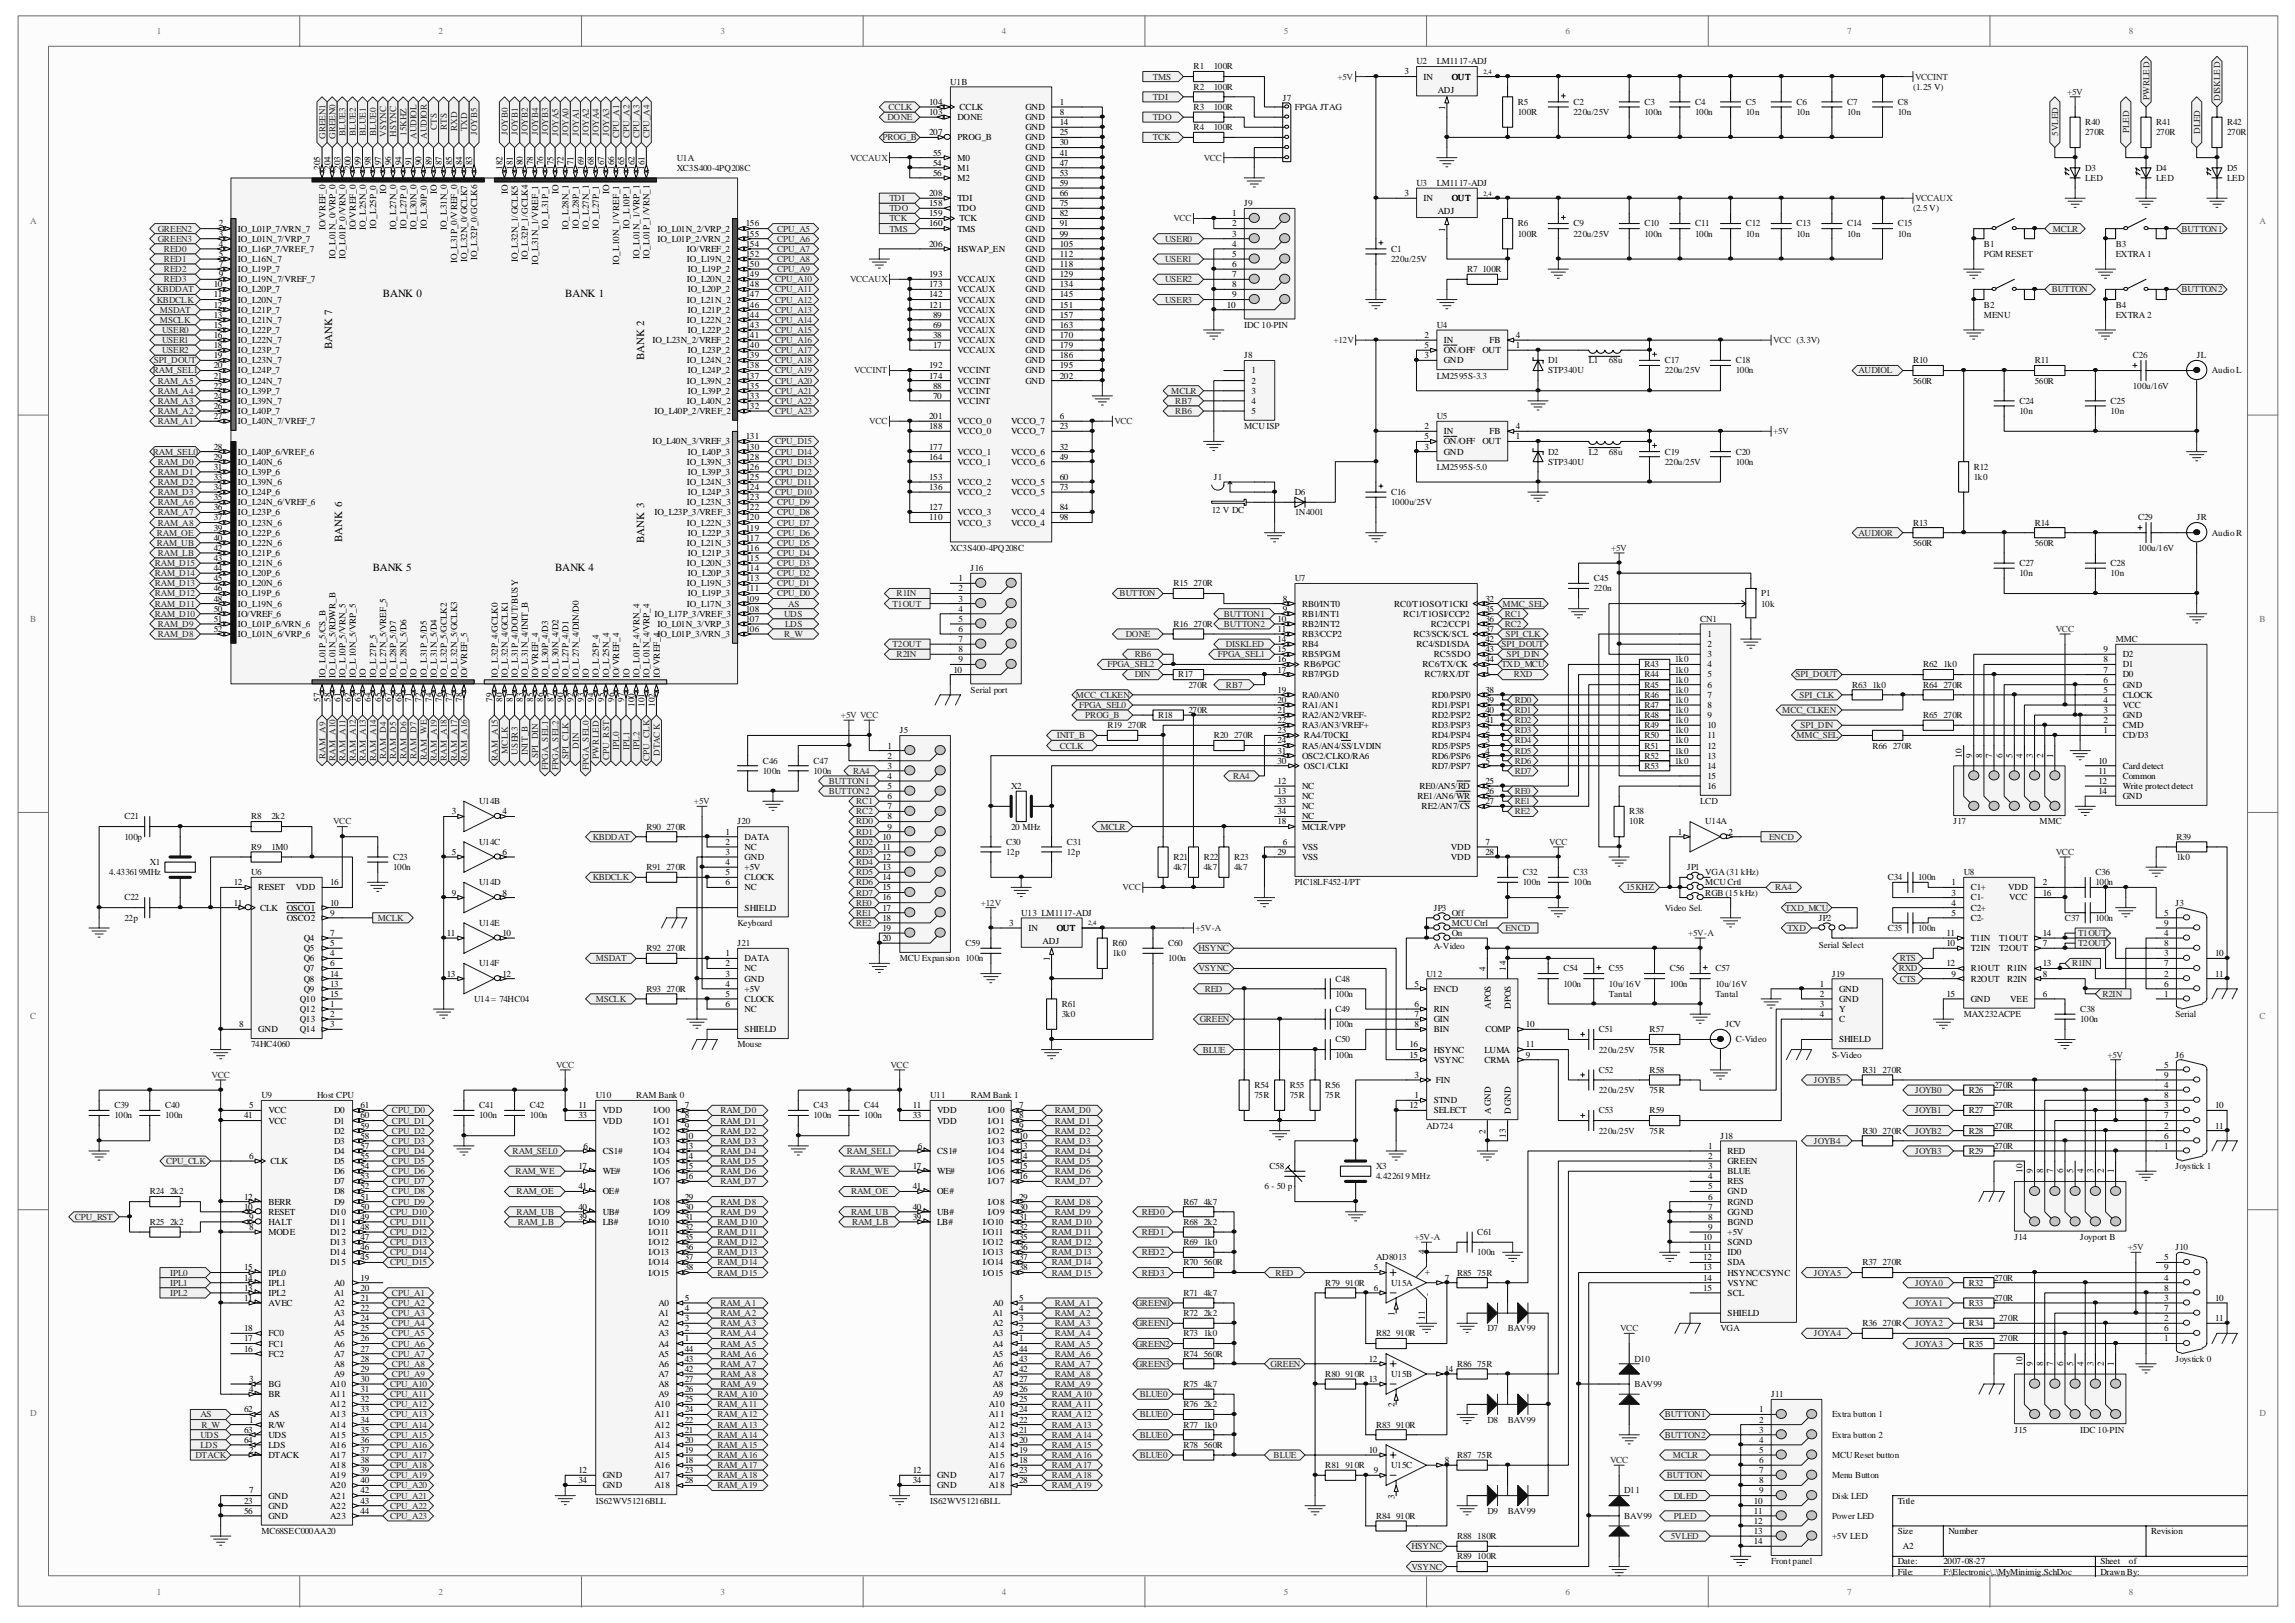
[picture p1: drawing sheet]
<svg xmlns="http://www.w3.org/2000/svg" width="420mm" height="297mm" viewBox="0 0 420 297" stroke-linecap="round" stroke-linejoin="round" font-family="sans-serif">
<defs><g id="words">
<g font-size="2">
<text x="70.1" y="54.4">BANK 0</text>
<text x="103.5" y="54.4">BANK 1</text>
<text x="60.8" y="63.9" transform="rotate(-90 60.8 63.9)">BANK 7</text>
<text x="118" y="66" transform="rotate(-90 118 66)">BANK 2</text>
<text x="62.7" y="99.2" transform="rotate(-90 62.7 99.2)">BANK 6</text>
<text x="118" y="99.4" transform="rotate(-90 118 99.4)">BANK 3</text>
<text x="68.3" y="104.5">BANK 5</text>
<text x="101.6" y="104.5">BANK 4</text>
</g>
<g font-size="1.7" fill="#706f64">
<text x="28.7" y="6.2">1</text>
<text x="80.3" y="6.2">2</text>
<text x="131.9" y="6.2">3</text>
<text x="183.4" y="6.2">4</text>
<text x="235" y="6.2">5</text>
<text x="286.6" y="6.2">6</text>
<text x="338.2" y="6.2">7</text>
<text x="389.8" y="6.2">8</text>
<text x="5.5" y="41.1">A</text>
<text x="413.7" y="41.1">A</text>
<text x="5.5" y="113.8">B</text>
<text x="413.7" y="113.8">B</text>
<text x="5.5" y="186.5">C</text>
<text x="413.7" y="186.5">C</text>
<text x="5.5" y="259.2">D</text>
<text x="413.7" y="259.2">D</text>
<text x="28.7" y="291.9">1</text>
<text x="80.3" y="291.9">2</text>
<text x="131.9" y="291.9">3</text>
<text x="183.4" y="291.9">4</text>
<text x="235" y="291.9">5</text>
<text x="286.6" y="291.9">6</text>
<text x="338.2" y="291.9">7</text>
<text x="389.8" y="291.9">8</text>
</g>
<g font-size="1.7" fill="#0e0e0e">
<text x="259.3" y="11.8">U2</text>
<text x="263" y="11.8">LM1117-ADJ</text>
<text x="174" y="15.5">U1B</text>
<text x="218.5" y="12.7">R1</text>
<text x="218.5" y="16.4">R2</text>
<text x="222.2" y="12.7">100R</text>
<text x="222.2" y="16.4">100R</text>
<text x="350.2" y="16.4">(1.25 V)</text>
<text x="218.5" y="20.1">R3</text>
<text x="218.5" y="23.8">R4</text>
<text x="222.2" y="20.1">100R</text>
<text x="222.2" y="23.8">100R</text>
<text x="234.8" y="18.5">J7</text>
<text x="237.1" y="20.1">FPGA JTAG</text>
<text x="277.9" y="19.2">R5</text>
<text x="277.9" y="21">100R</text>
<text x="288.1" y="19.2">C2</text>
<text x="288.1" y="21">220u/25V</text>
<text x="301.1" y="19.2">C3</text>
<text x="301.1" y="21">100n</text>
<text x="310.3" y="19.2">C4</text>
<text x="310.3" y="21">100n</text>
<text x="319.6" y="19.2">C5</text>
<text x="319.6" y="21">10n</text>
<text x="328.9" y="19.2">C6</text>
<text x="328.9" y="21">10n</text>
<text x="338.2" y="19.2">C7</text>
<text x="338.2" y="21">10n</text>
<text x="347.4" y="19.2">C8</text>
<text x="347.4" y="21">10n</text>
<text x="381.8" y="22.9">R40</text>
<text x="394.7" y="22.9">R41</text>
<text x="407.7" y="22.9">R42</text>
<text x="123.9" y="29.4">U1A</text>
<text x="381.8" y="24.8">270R</text>
<text x="394.7" y="24.8">270R</text>
<text x="407.7" y="24.8">270R</text>
<text x="123.9" y="31.2">XC3S400-4PQ208C</text>
<text x="259.3" y="34">U3</text>
<text x="263" y="34">LM1117-ADJ</text>
<text x="381.8" y="31.2">D3</text>
<text x="381.8" y="33.1">LED</text>
<text x="394.7" y="31.2">D4</text>
<text x="394.7" y="33.1">LED</text>
<text x="407.7" y="31.2">D5</text>
<text x="407.7" y="33.1">LED</text>
<text x="227.8" y="37.7">J9</text>
<text x="277.9" y="41.4">R6</text>
<text x="288.1" y="41.4">C9</text>
<text x="301.1" y="41.4">C10</text>
<text x="310.3" y="41.4">C11</text>
<text x="319.6" y="41.4">C12</text>
<text x="328.9" y="41.4">C13</text>
<text x="338.2" y="41.4">C14</text>
<text x="347.4" y="41.4">C15</text>
<text x="350.2" y="38.7">(2.5 V)</text>
<text x="254.7" y="46.1">C1</text>
<text x="254.7" y="47.9">220u/25V</text>
<text x="277.9" y="43.3">100R</text>
<text x="288.1" y="43.3">220u/25V</text>
<text x="301.1" y="43.3">100n</text>
<text x="310.3" y="43.3">100n</text>
<text x="319.6" y="43.3">10n</text>
<text x="328.9" y="43.3">10n</text>
<text x="338.2" y="43.3">10n</text>
<text x="347.4" y="43.3">10n</text>
<text x="363.2" y="45.2">B1</text>
<text x="363.2" y="47">PGM RESET</text>
<text x="387.3" y="45.2">B3</text>
<text x="387.3" y="47">EXTRA 1</text>
<text x="268.6" y="49.8">R7 100R</text>
<text x="363.2" y="56.3">B2</text>
<text x="363.2" y="58.1">MENU</text>
<text x="387.3" y="56.3">B4</text>
<text x="387.3" y="58.1">EXTRA 2</text>
<text x="227.8" y="65.6">J8</text>
<text x="227.8" y="60">IDC 10-PIN</text>
<text x="263" y="60">U4</text>
<text x="390.5" y="65.6">C26</text>
<text x="402.2" y="65.6">JL</text>
<text x="263" y="69.3">LM2595S-3.3</text>
<text x="283.5" y="66.5">D1</text>
<text x="283.5" y="68.3">STP340U</text>
<text x="290.9" y="66.5">L1</text>
<text x="294.6" y="66.5">68u</text>
<text x="304.8" y="66.5">C17</text>
<text x="304.8" y="68.3">220u/25V</text>
<text x="317.8" y="66.5">C18</text>
<text x="317.8" y="68.3">100n</text>
<text x="350.2" y="66.5">R10</text>
<text x="350.2" y="70.2">560R</text>
<text x="372.5" y="66.5">R11</text>
<text x="372.5" y="70.2">560R</text>
<text x="390.5" y="71.1">100u/16V</text>
<text x="404.9" y="68.3">Audio L</text>
<text x="263" y="76.7">U5</text>
<text x="369.7" y="73.9">C24</text>
<text x="369.7" y="75.8">10n</text>
<text x="386.4" y="73.9">C25</text>
<text x="386.4" y="75.8">10n</text>
<text x="227.8" y="78.5">MCU ISP</text>
<text x="283.5" y="83.2">D2</text>
<text x="290.9" y="83.2">L2</text>
<text x="294.6" y="83.2">68u</text>
<text x="304.8" y="83.2">C19</text>
<text x="317.8" y="83.2">C20</text>
<text x="222.2" y="87.8">J1</text>
<text x="263" y="86">LM2595S-5.0</text>
<text x="283.5" y="85">STP340U</text>
<text x="304.8" y="85">220u/25V</text>
<text x="317.8" y="85">100n</text>
<text x="361.4" y="86">R12</text>
<text x="361.4" y="87.8">1k0</text>
<text x="221.9" y="94">12 V DC</text>
<text x="237.1" y="90.6">D6</text>
<text x="237.1" y="94.3">1N4001</text>
<text x="254.7" y="90.6">C16</text>
<text x="254.7" y="92.5">1000u/25V</text>
<text x="391.4" y="95.2">C29</text>
<text x="402.2" y="95.2">JR</text>
<text x="174" y="100.8">XC3S400-4PQ208C</text>
<text x="350.2" y="96.2">R13</text>
<text x="350.2" y="99.9">560R</text>
<text x="372.5" y="96.2">R14</text>
<text x="372.5" y="99.9">560R</text>
<text x="391.4" y="100.8">100u/16V</text>
<text x="404.9" y="98">Audio R</text>
<text x="177.7" y="104.5">J16</text>
<text x="214.8" y="107.3">R15 270R</text>
<text x="237.1" y="106.4">U7</text>
<text x="291.8" y="106.4">C45</text>
<text x="369.7" y="103.6">C27</text>
<text x="369.7" y="105.5">10n</text>
<text x="386.4" y="103.6">C28</text>
<text x="386.4" y="105.5">10n</text>
<text x="291.8" y="108.2">220n</text>
<text x="311.3" y="113.8">CN1</text>
<text x="322.4" y="109.2">P1</text>
<text x="322.4" y="111">10k</text>
<text x="214.8" y="114.7">R16 270R</text>
<text x="387.3" y="117.5">MMC</text>
<text x="215.7" y="124">R17</text>
<text x="217.6" y="125.9">270R</text>
<text x="301.1" y="122.2">R43</text>
<text x="301.1" y="124">R44</text>
<text x="301.1" y="125.9">R45</text>
<text x="306.6" y="121.2">1k0</text>
<text x="306.6" y="123.1">1k0</text>
<text x="306.6" y="124.9">1k0</text>
<text x="339.1" y="125.9">R63 1k0</text>
<text x="352.1" y="122.2">R62 1k0</text>
<text x="352.1" y="125.9">R64 270R</text>
<text x="177.7" y="126.8">Serial port</text>
<text x="212" y="131.4">R18</text>
<text x="217.6" y="130.5">270R</text>
<text x="301.1" y="127.7">R46</text>
<text x="301.1" y="129.6">R47</text>
<text x="301.1" y="131.4">R48</text>
<text x="306.6" y="126.8">1k0</text>
<text x="306.6" y="128.7">1k0</text>
<text x="306.6" y="130.5">1k0</text>
<text x="352.1" y="131.4">R65 270R</text>
<text x="164.7" y="134.2">J5</text>
<text x="202.7" y="133.3">R19 270R</text>
<text x="222.2" y="135.1">R20 270R</text>
<text x="301.1" y="133.3">R49</text>
<text x="301.1" y="135.1">R50</text>
<text x="301.1" y="137">R51</text>
<text x="306.6" y="132.4">1k0</text>
<text x="306.6" y="134.2">1k0</text>
<text x="306.6" y="136.1">1k0</text>
<text x="306.6" y="137.9">1k0</text>
<text x="342.8" y="137">R66 270R</text>
<text x="139.7" y="139.8">C46</text>
<text x="139.7" y="141.6">100n</text>
<text x="148.9" y="139.8">C47</text>
<text x="148.9" y="141.6">100n</text>
<text x="301.1" y="138.9">R52</text>
<text x="301.1" y="140.7">R53</text>
<text x="306.6" y="139.8">1k0</text>
<text x="22.8" y="150">C21</text>
<text x="46" y="150">R8</text>
<text x="49.7" y="150">2k2</text>
<text x="87.7" y="147.2">U14B</text>
<text x="185.1" y="144.4">X2</text>
<text x="298.3" y="149.1">R38</text>
<text x="311.3" y="147.2">LCD</text>
<text x="22.8" y="153.7">100p</text>
<text x="46" y="155.5">R9</text>
<text x="49.7" y="155.5">1M0</text>
<text x="87.7" y="154.6">U14C</text>
<text x="118.3" y="151.8">R90 270R</text>
<text x="135" y="150.9">J20</text>
<text x="184.2" y="154.6">C30</text>
<text x="185.1" y="151.8">20 MHz</text>
<text x="195.3" y="154.6">C31</text>
<text x="298.3" y="150.9">10R</text>
<text x="312.2" y="150.9">U14A</text>
<text x="357.6" y="150.9">J17</text>
<text x="373.4" y="150.9">MMC</text>
<text x="398.5" y="153.7">R39</text>
<text x="20" y="160.2">4.433619MHz</text>
<text x="27.4" y="158.3">X1</text>
<text x="46" y="160.2">U6</text>
<text x="72" y="157.4">C23</text>
<text x="72" y="159.3">100n</text>
<text x="118.3" y="159.3">R91 270R</text>
<text x="184.2" y="156.5">12p</text>
<text x="195.3" y="156.5">12p</text>
<text x="214.8" y="157.4">R21</text>
<text x="214.8" y="159.3">4k7</text>
<text x="220.4" y="157.4">R22</text>
<text x="220.4" y="159.3">4k7</text>
<text x="225.9" y="157.4">R23</text>
<text x="225.9" y="159.3">4k7</text>
<text x="278.8" y="160.2">C32</text>
<text x="288.1" y="160.2">C33</text>
<text x="308.9" y="159.3">JP1</text>
<text x="312.2" y="160.2">VGA (31 kHz)</text>
<text x="345.6" y="161.1">C34</text>
<text x="351.2" y="161.1">100n</text>
<text x="359.5" y="160.2">U8</text>
<text x="383.6" y="160.2">C36</text>
<text x="398.5" y="157.4">1k0</text>
<text x="22.8" y="164.8">C22</text>
<text x="87.7" y="162">U14D</text>
<text x="187" y="167.6">U13 LM1117-ADJ</text>
<text x="237.1" y="162">PIC18LF452-I/PT</text>
<text x="262.5" y="166.7">JP3</text>
<text x="265.8" y="167.6">Off</text>
<text x="278.8" y="162">100n</text>
<text x="288.1" y="162">100n</text>
<text x="304.8" y="166.7">Video Sel.</text>
<text x="312.2" y="162">MCU Crtl</text>
<text x="312.2" y="163.9">RGB (15 kHz)</text>
<text x="383.6" y="162">100n</text>
<text x="398.3" y="165.7">J3</text>
<text x="22.8" y="168.5">22p</text>
<text x="87.7" y="169.5">U14E</text>
<text x="135" y="169.5">Keyboard</text>
<text x="135" y="173.2">J21</text>
<text x="176.8" y="173.2">C59</text>
<text x="203.7" y="173.2">R60</text>
<text x="213.9" y="173.2">C60</text>
<text x="262.5" y="173.7">A-Video</text>
<text x="265.8" y="169.5">MCU Ctrl</text>
<text x="265.8" y="171.3">On</text>
<text x="333" y="168.5">JP2</text>
<text x="333" y="173.5">Serial Select</text>
<text x="345.6" y="170.4">C35</text>
<text x="351.2" y="170.4">100n</text>
<text x="378" y="168.5">C37</text>
<text x="383.6" y="168.5">100n</text>
<text x="87.7" y="176.9">U14F</text>
<text x="118.3" y="174.1">R92 270R</text>
<text x="164.7" y="175.9">MCU Expansion 100n</text>
<text x="203.7" y="175">1k0</text>
<text x="213.9" y="175.9">100n</text>
<text x="244.5" y="179.7">C48</text>
<text x="261.2" y="178.7">U12</text>
<text x="286.2" y="177.8">C54</text>
<text x="294.6" y="177.8">C55</text>
<text x="305.7" y="177.8">C56</text>
<text x="314.1" y="177.8">C57</text>
<text x="335.4" y="178.7">J19</text>
<text x="86.8" y="183.4">U14 = 74HC04</text>
<text x="118.3" y="181.5">R93 270R</text>
<text x="194.4" y="184.3">R61</text>
<text x="244.5" y="182.4">100n</text>
<text x="244.5" y="185.2">C49</text>
<text x="286.2" y="180.6">100n</text>
<text x="294.6" y="182.4">Tantal</text>
<text x="294.6" y="180.6">10u/16V</text>
<text x="305.7" y="180.6">100n</text>
<text x="314.1" y="180.6">10u/16V</text>
<text x="314.1" y="182.4">Tantal</text>
<text x="380.8" y="185.2">C38</text>
<text x="46" y="191.7">74HC4060</text>
<text x="135" y="191.7">Mouse</text>
<text x="194.4" y="186.1">3k0</text>
<text x="244.5" y="188">100n</text>
<text x="244.5" y="190.8">C50</text>
<text x="292.7" y="188.9">C51</text>
<text x="302" y="188.9">R57</text>
<text x="315.9" y="188">JCV</text>
<text x="317.8" y="190.8">C-Video</text>
<text x="359.5" y="186.1">MAX232ACPE</text>
<text x="380.8" y="187.1">100n</text>
<text x="398.3" y="186.1">Serial</text>
<text x="244.5" y="193.6">100n</text>
<text x="292.7" y="192.6">220u/25V</text>
<text x="292.7" y="196.3">C52</text>
<text x="302" y="192.6">75R</text>
<text x="302" y="196.3">R58</text>
<text x="335.4" y="193.6">S-Video</text>
<text x="341" y="196.3">R31 270R</text>
<text x="398.3" y="193.6">J6</text>
<text x="20.9" y="202.8">C39</text>
<text x="30.2" y="202.8">C40</text>
<text x="47.8" y="201">U9</text>
<text x="58" y="201">Host CPU</text>
<text x="87.7" y="202.8">C41</text>
<text x="97" y="202.8">C42</text>
<text x="109.1" y="201">U10</text>
<text x="116.5" y="201">RAM Bank 0</text>
<text x="148.9" y="202.8">C43</text>
<text x="158.2" y="202.8">C44</text>
<text x="170.3" y="201">U11</text>
<text x="177.7" y="201">RAM Bank 1</text>
<text x="229.6" y="199.1">R54</text>
<text x="229.6" y="201">75R</text>
<text x="236.1" y="199.1">R55</text>
<text x="236.1" y="201">75R</text>
<text x="242.6" y="199.1">R56</text>
<text x="242.6" y="201">75R</text>
<text x="292.7" y="200.1">220u/25V</text>
<text x="292.7" y="203.8">C53</text>
<text x="302" y="200.1">75R</text>
<text x="302" y="203.8">R59</text>
<text x="360.4" y="203.8">R27</text>
<text x="360.4" y="200.1">R26</text>
<text x="365.1" y="202.8">270R</text>
<text x="365.1" y="199.1">270R</text>
<text x="20.9" y="204.7">100n</text>
<text x="30.2" y="204.7">100n</text>
<text x="87.7" y="204.7">100n</text>
<text x="97" y="204.7">100n</text>
<text x="148.9" y="204.7">100n</text>
<text x="158.2" y="204.7">100n</text>
<text x="261.2" y="206.5">AD724</text>
<text x="292.7" y="207.5">220u/25V</text>
<text x="302" y="207.5">75R</text>
<text x="315" y="208.4">J18</text>
<text x="341" y="207.5">R30 270R</text>
<text x="360.4" y="207.5">R28</text>
<text x="365.1" y="206.5">270R</text>
<text x="232.4" y="214">C58</text>
<text x="251.9" y="214">X3</text>
<text x="251.9" y="215.8">4.422619 MHz</text>
<text x="360.4" y="211.2">R29</text>
<text x="365.1" y="210.3">270R</text>
<text x="398.3" y="214">Joystick 1</text>
<text x="27.4" y="218.6">R24 2k2</text>
<text x="216.7" y="220.5">R67 4k7</text>
<text x="231.5" y="217.7">6 - 50 p</text>
<text x="27.4" y="224.2">R25 2k2</text>
<text x="216.7" y="224.2">R68 2k2</text>
<text x="216.7" y="227.9">R69 1k0</text>
<text x="270.5" y="226">C61</text>
<text x="368.8" y="226.9">J14</text>
<text x="380.8" y="226.9">Joyport B</text>
<text x="216.7" y="231.6">R70 560R</text>
<text x="251.9" y="230.7">AD8013</text>
<text x="266.8" y="233.4">R85 75R</text>
<text x="270.5" y="229.7">100n</text>
<text x="341" y="231.6">R37 270R</text>
<text x="398.3" y="228.8">J10</text>
<text x="216.7" y="237.2">R71 4k7</text>
<text x="242.6" y="235.3">R79 910R</text>
<text x="254.7" y="235.3">U15A</text>
<text x="360.4" y="235.3">R32</text>
<text x="360.4" y="239">R33</text>
<text x="365.1" y="234.4">270R</text>
<text x="365.1" y="238.1">270R</text>
<text x="216.7" y="240.9">R72 2k2</text>
<text x="216.7" y="244.6">R73 1k0</text>
<text x="251.9" y="244.6">R82 910R</text>
<text x="272.3" y="243.6">D7</text>
<text x="276" y="243.6">BAV99</text>
<text x="315" y="243.6">VGA</text>
<text x="341" y="242.7">R36 270R</text>
<text x="360.4" y="242.7">R34</text>
<text x="366" y="241.8">270R</text>
<text x="366" y="245.5">270R</text>
<text x="216.7" y="248.3">R74 560R</text>
<text x="266.8" y="250.1">R86 75R</text>
<text x="299.2" y="249.2">D10</text>
<text x="360.4" y="246.4">R35</text>
<text x="398.3" y="249.2">Joystick 0</text>
<text x="216.7" y="253.9">R75 4k7</text>
<text x="216.7" y="257.6">R76 2k2</text>
<text x="242.6" y="252">R80 910R</text>
<text x="254.7" y="252">U15B</text>
<text x="299.2" y="253.9">BAV99</text>
<text x="324.3" y="255.7">J11</text>
<text x="216.7" y="261.3">R77 1k0</text>
<text x="251.9" y="261.3">R83 910R</text>
<text x="272.3" y="260.3">D8</text>
<text x="276" y="260.3">BAV99</text>
<text x="335.4" y="263.1">Extra button 2</text>
<text x="335.4" y="259.4">Extra button 1</text>
<text x="368.8" y="262.2">J15</text>
<text x="380.8" y="262.2">IDC 10-PIN</text>
<text x="216.7" y="265">R78 560R</text>
<text x="242.6" y="268.7">R81 910R</text>
<text x="254.7" y="268.7">U15C</text>
<text x="266.8" y="266.8">R87 75R</text>
<text x="335.4" y="266.8">MCU Reset button</text>
<text x="109.1" y="275.2">IS62WV51216BLL</text>
<text x="170.3" y="275.2">IS62WV51216BLL</text>
<text x="297.4" y="273.3">D11</text>
<text x="335.4" y="274.3">Disk LED</text>
<text x="335.4" y="270.6">Menu Button</text>
<text x="47.8" y="280.8">MC68SEC000AA20</text>
<text x="251.9" y="278">R84 910R</text>
<text x="266.8" y="281.7">R88 180R</text>
<text x="272.3" y="277.1">D9</text>
<text x="276" y="277.1">BAV99</text>
<text x="297.4" y="278">BAV99</text>
<text x="335.4" y="281.7">+5V LED</text>
<text x="335.4" y="278">Power LED</text>
<text x="266.8" y="285.4">R89 100R</text>
<text x="324.3" y="286.3">Front panel</text>
</g>
<g font-size="1.7" fill="#262626">
<text x="211.1" y="14.6">TMS</text>
<text x="244.9" y="14.6">+5V</text>
<text x="350.6" y="14.6">VCCINT</text>
<text x="378.4" y="17.3">+5V</text>
<text x="80" y="23.9" transform="rotate(-90 80 23.9)">CTS</text>
<text x="81.8" y="23.9" transform="rotate(-90 81.8 23.9)">RTS</text>
<text x="162.5" y="22">DONE</text>
<text x="162.7" y="20.1">CCLK</text>
<text x="211.1" y="18.3">TDI</text>
<text x="211.1" y="22">TDO</text>
<text x="393.5" y="18.3" transform="rotate(-90 393.5 18.3)">PWRLED</text>
<text x="406.5" y="18.5" transform="rotate(-90 406.5 18.5)">DISKLED</text>
<text x="59.6" y="25.5" transform="rotate(-90 59.6 25.5)">GREEN1</text>
<text x="61.4" y="25.5" transform="rotate(-90 61.4 25.5)">GREEN0</text>
<text x="63.3" y="25" transform="rotate(-90 63.3 25)">BLUE3</text>
<text x="65.1" y="25" transform="rotate(-90 65.1 25)">BLUE2</text>
<text x="67" y="25" transform="rotate(-90 67 25)">BLUE1</text>
<text x="68.8" y="25" transform="rotate(-90 68.8 25)">BLUE0</text>
<text x="70.7" y="25.1" transform="rotate(-90 70.7 25.1)">VSYNC</text>
<text x="72.5" y="25.1" transform="rotate(-90 72.5 25.1)">HSYNC</text>
<text x="74.4" y="25" transform="rotate(-90 74.4 25)">15KHZ</text>
<text x="76.3" y="25.5" transform="rotate(-90 76.3 25.5)">AUDIOL</text>
<text x="78.1" y="25.5" transform="rotate(-90 78.1 25.5)">AUDIOR</text>
<text x="83.7" y="24" transform="rotate(-90 83.7 24)">RXD</text>
<text x="85.5" y="24" transform="rotate(-90 85.5 24)">TXD</text>
<text x="87.4" y="24.8" transform="rotate(-90 87.4 24.8)">JOYB5</text>
<text x="93" y="24.8" transform="rotate(-90 93 24.8)">JOYB0</text>
<text x="94.8" y="24.8" transform="rotate(-90 94.8 24.8)">JOYB1</text>
<text x="96.7" y="24.8" transform="rotate(-90 96.7 24.8)">JOYB2</text>
<text x="98.5" y="24.8" transform="rotate(-90 98.5 24.8)">JOYB4</text>
<text x="100.4" y="24.8" transform="rotate(-90 100.4 24.8)">JOYB3</text>
<text x="102.2" y="25" transform="rotate(-90 102.2 25)">JOYA5</text>
<text x="104.1" y="25" transform="rotate(-90 104.1 25)">JOYA0</text>
<text x="105.9" y="25" transform="rotate(-90 105.9 25)">JOYA1</text>
<text x="107.8" y="25" transform="rotate(-90 107.8 25)">JOYA2</text>
<text x="109.7" y="25" transform="rotate(-90 109.7 25)">JOYA4</text>
<text x="111.5" y="25" transform="rotate(-90 111.5 25)">JOYA3</text>
<text x="113.4" y="25.3" transform="rotate(-90 113.4 25.3)">CPU_A1</text>
<text x="115.2" y="25.3" transform="rotate(-90 115.2 25.3)">CPU_A2</text>
<text x="117.1" y="25.3" transform="rotate(-90 117.1 25.3)">CPU_A3</text>
<text x="118.9" y="25.3" transform="rotate(-90 118.9 25.3)">CPU_A4</text>
<text x="155.6" y="29.4">VCCAUX</text>
<text x="161.6" y="25.7">PROG_B</text>
<text x="211.1" y="25.7">TCK</text>
<text x="220.4" y="29.4">VCC</text>
<text x="376.8" y="25" transform="rotate(-90 376.8 25)">5VLED</text>
<text x="389.8" y="24.4" transform="rotate(-90 389.8 24.4)">PLED</text>
<text x="402.8" y="24.6" transform="rotate(-90 402.8 24.6)">DLED</text>
<text x="162.9" y="36.8">TDI</text>
<text x="162.9" y="38.7">TDO</text>
<text x="162.9" y="40.5">TCK</text>
<text x="214.8" y="40.5">VCC</text>
<text x="350.6" y="36.8">VCCAUX</text>
<text x="28.9" y="42.4">GREEN2</text>
<text x="28.9" y="44.2">GREEN3</text>
<text x="30" y="46.1">RED0</text>
<text x="30" y="47.9">RED1</text>
<text x="142.3" y="42.4">CPU_A5</text>
<text x="142.3" y="44.2">CPU_A6</text>
<text x="142.3" y="46.1">CPU_A7</text>
<text x="142.3" y="47.9">CPU_A8</text>
<text x="162.9" y="42.4">TMS</text>
<text x="213.3" y="44.2">USER0</text>
<text x="213.3" y="47.9">USER1</text>
<text x="375.8" y="42.4">MCLR</text>
<text x="399.4" y="42.4">BUTTON1</text>
<text x="28.7" y="53.5">KBDDAT</text>
<text x="30" y="49.8">RED2</text>
<text x="30" y="51.7">RED3</text>
<text x="141.9" y="51.7">CPU_A10</text>
<text x="141.9" y="53.5">CPU_A11</text>
<text x="142.3" y="49.8">CPU_A9</text>
<text x="155.6" y="51.7">VCCAUX</text>
<text x="213.3" y="51.7">USER2</text>
<text x="375.7" y="53.5">BUTTON</text>
<text x="399.4" y="53.5">BUTTON2</text>
<text x="28.7" y="55.4">KBDCLK</text>
<text x="29.3" y="57.2">MSDAT</text>
<text x="29.3" y="59.1">MSCLK</text>
<text x="141.9" y="55.4">CPU_A12</text>
<text x="141.9" y="57.2">CPU_A13</text>
<text x="141.9" y="59.1">CPU_A14</text>
<text x="213.3" y="55.4">USER3</text>
<text x="29.7" y="60.9">USER0</text>
<text x="29.7" y="62.8">USER1</text>
<text x="29.7" y="64.6">USER2</text>
<text x="141.9" y="60.9">CPU_A15</text>
<text x="141.9" y="62.8">CPU_A16</text>
<text x="141.9" y="64.6">CPU_A17</text>
<text x="244.1" y="62.8">+12V</text>
<text x="324.6" y="62.8">VCC (3.3V)</text>
<text x="28" y="68.3">RAM_SEL1</text>
<text x="28.2" y="66.5">SPI_DOUT</text>
<text x="28.9" y="70.2">RAM_A5</text>
<text x="141.9" y="66.5">CPU_A18</text>
<text x="141.9" y="68.3">CPU_A19</text>
<text x="141.9" y="70.2">CPU_A20</text>
<text x="156.4" y="68.3">VCCINT</text>
<text x="340.2" y="68.3">AUDIOL</text>
<text x="28.9" y="72.1">RAM_A4</text>
<text x="28.9" y="73.9">RAM_A3</text>
<text x="28.9" y="75.8">RAM_A2</text>
<text x="28.9" y="77.6">RAM_A1</text>
<text x="141.9" y="72.1">CPU_A21</text>
<text x="141.9" y="73.9">CPU_A22</text>
<text x="141.9" y="75.8">CPU_A23</text>
<text x="159.1" y="77.6">VCC</text>
<text x="204" y="77.6">VCC</text>
<text x="214.4" y="72.1">MCLR</text>
<text x="215.2" y="73.9">RB7</text>
<text x="215.2" y="75.8">RB6</text>
<text x="28" y="83.2">RAM_SEL0</text>
<text x="141.9" y="81.3">CPU_D15</text>
<text x="141.9" y="83.2">CPU_D14</text>
<text x="324.6" y="79.5">+5V</text>
<text x="28.9" y="85">RAM_D0</text>
<text x="28.9" y="86.9">RAM_D1</text>
<text x="28.9" y="88.8">RAM_D2</text>
<text x="141.9" y="85">CPU_D13</text>
<text x="141.9" y="86.9">CPU_D12</text>
<text x="141.9" y="88.8">CPU_D11</text>
<text x="28.9" y="90.6">RAM_D3</text>
<text x="28.9" y="92.5">RAM_A6</text>
<text x="28.9" y="94.3">RAM_A7</text>
<text x="141.9" y="90.6">CPU_D10</text>
<text x="142.3" y="92.5">CPU_D9</text>
<text x="142.3" y="94.3">CPU_D8</text>
<text x="28.7" y="98">RAM_OE</text>
<text x="28.7" y="99.9">RAM_UB</text>
<text x="28.9" y="96.2">RAM_A8</text>
<text x="28.9" y="101.7">RAM_LB</text>
<text x="142.3" y="96.2">CPU_D7</text>
<text x="142.3" y="98">CPU_D6</text>
<text x="142.3" y="99.9">CPU_D5</text>
<text x="142.3" y="101.7">CPU_D4</text>
<text x="294.9" y="100.8">+5V</text>
<text x="340.2" y="98">AUDIOR</text>
<text x="28.4" y="103.6">RAM_D15</text>
<text x="28.4" y="105.5">RAM_D14</text>
<text x="28.4" y="107.3">RAM_D13</text>
<text x="142.3" y="103.6">CPU_D3</text>
<text x="142.3" y="105.5">CPU_D2</text>
<text x="142.3" y="107.3">CPU_D1</text>
<text x="28.4" y="109.2">RAM_D12</text>
<text x="28.4" y="111">RAM_D11</text>
<text x="28.4" y="112.9">RAM_D10</text>
<text x="142.3" y="109.2">CPU_D0</text>
<text x="143.6" y="112.9">UDS</text>
<text x="144.3" y="111">AS</text>
<text x="163.4" y="111">T1OUT</text>
<text x="164.2" y="109.2">R1IN</text>
<text x="205" y="109.2">BUTTON</text>
<text x="224.1" y="112.9">BUTTON1</text>
<text x="275.1" y="111">MMC_SEL</text>
<text x="275.5" y="112.9">RC1</text>
<text x="28.9" y="114.7">RAM_D9</text>
<text x="28.9" y="116.6">RAM_D8</text>
<text x="143.6" y="116.6">R_W</text>
<text x="143.8" y="114.7">LDS</text>
<text x="163.4" y="118.4">T2OUT</text>
<text x="206.1" y="116.6">DONE</text>
<text x="224.1" y="114.7">BUTTON2</text>
<text x="224.4" y="118.4">DISKLED</text>
<text x="274.9" y="118.4">SPI_DOUT</text>
<text x="275.5" y="114.7">RC2</text>
<text x="275.6" y="116.6">SPI_CLK</text>
<text x="376.4" y="115.7">VCC</text>
<text x="164.2" y="120.3">R2IN</text>
<text x="202.7" y="122.2">FPGA_SEL2</text>
<text x="207.8" y="124">DIN</text>
<text x="207.8" y="120.3">RB6</text>
<text x="223" y="120.3">FPGA_SEL1</text>
<text x="224.4" y="125.9">RB7</text>
<text x="274.9" y="122.2">TXD_MCU</text>
<text x="275.8" y="120.3">SPI_DIN</text>
<text x="277.1" y="124">RXD</text>
<text x="328.7" y="124">SPI_DOUT</text>
<text x="154" y="131.4">+5V VCC</text>
<text x="197" y="127.7">MCC_CLKEN</text>
<text x="197.6" y="129.6">FPGA_SEL0</text>
<text x="198.7" y="131.4">PROG_B</text>
<text x="277.3" y="128.7">RD0</text>
<text x="277.3" y="130.5">RD1</text>
<text x="326.3" y="130.5">MCC_CLKEN</text>
<text x="329.4" y="127.7">SPI_CLK</text>
<text x="93" y="137.9" transform="rotate(-90 93 137.9)">MCLK</text>
<text x="105.9" y="137" transform="rotate(-90 105.9 137)">DIN</text>
<text x="113.4" y="137.2" transform="rotate(-90 113.4 137.2)">IPL0</text>
<text x="115.2" y="137.2" transform="rotate(-90 115.2 137.2)">IPL1</text>
<text x="117.1" y="137.2" transform="rotate(-90 117.1 137.2)">IPL2</text>
<text x="193.5" y="135.1">INIT_B</text>
<text x="194" y="137">CCLK</text>
<text x="277.3" y="132.4">RD2</text>
<text x="277.3" y="134.2">RD3</text>
<text x="277.3" y="136.1">RD4</text>
<text x="277.3" y="137.9">RD5</text>
<text x="328.9" y="135.1">MMC_SEL</text>
<text x="329.6" y="133.3">SPI_DIN</text>
<text x="59.6" y="138.9" transform="rotate(-90 59.6 138.9)">RAM_A9</text>
<text x="61.4" y="139.2" transform="rotate(-90 61.4 139.2)">RAM_A10</text>
<text x="63.3" y="139.2" transform="rotate(-90 63.3 139.2)">RAM_A11</text>
<text x="65.1" y="139.2" transform="rotate(-90 65.1 139.2)">RAM_A12</text>
<text x="67" y="139.2" transform="rotate(-90 67 139.2)">RAM_A13</text>
<text x="68.8" y="139.2" transform="rotate(-90 68.8 139.2)">RAM_A14</text>
<text x="70.7" y="138.9" transform="rotate(-90 70.7 138.9)">RAM_D4</text>
<text x="72.5" y="138.9" transform="rotate(-90 72.5 138.9)">RAM_D5</text>
<text x="74.4" y="138.9" transform="rotate(-90 74.4 138.9)">RAM_D6</text>
<text x="76.3" y="138.9" transform="rotate(-90 76.3 138.9)">RAM_D7</text>
<text x="78.1" y="139" transform="rotate(-90 78.1 139)">RAM_WE</text>
<text x="80" y="139.2" transform="rotate(-90 80 139.2)">RAM_A19</text>
<text x="81.8" y="139.2" transform="rotate(-90 81.8 139.2)">RAM_A18</text>
<text x="83.7" y="139.2" transform="rotate(-90 83.7 139.2)">RAM_A17</text>
<text x="85.5" y="139.2" transform="rotate(-90 85.5 139.2)">RAM_A16</text>
<text x="91.1" y="139.2" transform="rotate(-90 91.1 139.2)">RAM_A15</text>
<text x="94.8" y="138.1" transform="rotate(-90 94.8 138.1)">USER3</text>
<text x="96.7" y="138.1" transform="rotate(-90 96.7 138.1)">INIT_B</text>
<text x="98.5" y="138.7" transform="rotate(-90 98.5 138.7)">SPI_DIN</text>
<text x="100.4" y="140.9" transform="rotate(-90 100.4 140.9)">FPGA_SEL1</text>
<text x="102.2" y="140.9" transform="rotate(-90 102.2 140.9)">FPGA_SEL2</text>
<text x="104.1" y="138.9" transform="rotate(-90 104.1 138.9)">SPI_CLK</text>
<text x="107.8" y="140.9" transform="rotate(-90 107.8 140.9)">FPGA_SEL0</text>
<text x="109.7" y="138.9" transform="rotate(-90 109.7 138.9)">PWRLED</text>
<text x="111.5" y="139" transform="rotate(-90 111.5 139)">CPU_RST</text>
<text x="118.9" y="139.2" transform="rotate(-90 118.9 139.2)">CPU_CLK</text>
<text x="120.8" y="138.3" transform="rotate(-90 120.8 138.3)">DTACK</text>
<text x="151.7" y="143.5">BUTTON1</text>
<text x="156.2" y="141.6">RA4</text>
<text x="225.8" y="142.6">RA4</text>
<text x="277.3" y="139.8">RD6</text>
<text x="277.3" y="141.6">RD7</text>
<text x="127.1" y="147.2">+5V</text>
<text x="151.7" y="145.3">BUTTON2</text>
<text x="156.7" y="149.1">RC2</text>
<text x="156.7" y="147.2">RC1</text>
<text x="277.3" y="145.3">RE0</text>
<text x="277.3" y="147.2">RE1</text>
<text x="277.3" y="149.1">RE2</text>
<text x="61" y="150.9">VCC</text>
<text x="108.5" y="153.7">KBDDAT</text>
<text x="156.7" y="154.6">RD2</text>
<text x="156.7" y="152.8">RD1</text>
<text x="156.7" y="150.9">RD0</text>
<text x="201.5" y="151.8">MCLR</text>
<text x="283.6" y="154.6">VCC</text>
<text x="323.9" y="153.7">ENCD</text>
<text x="108.5" y="161.1">KBDCLK</text>
<text x="156.7" y="160.2">RD5</text>
<text x="156.7" y="158.3">RD4</text>
<text x="156.7" y="156.5">RD3</text>
<text x="376.4" y="156.5">VCC</text>
<text x="156.7" y="167.6">RE1</text>
<text x="156.7" y="165.7">RE0</text>
<text x="156.7" y="163.9">RD7</text>
<text x="156.7" y="162">RD6</text>
<text x="179.5" y="165.7">+12V</text>
<text x="205.5" y="163">VCC</text>
<text x="297.7" y="163">15KHZ</text>
<text x="325" y="163">RA4</text>
<text x="326.8" y="166.7">TXD_MCU</text>
<text x="69.2" y="168.5">MCLK</text>
<text x="156.7" y="169.5">RE2</text>
<text x="218.9" y="170.4">+5V-A</text>
<text x="275.6" y="170.4">ENCD</text>
<text x="309" y="171.3">+5V-A</text>
<text x="327.2" y="170.4">TXD</text>
<text x="380.5" y="171.3">T1OUT</text>
<text x="380.5" y="173.2">T2OUT</text>
<text x="109.1" y="175.9">MSDAT</text>
<text x="219.4" y="174.1">HSYNC</text>
<text x="219.4" y="177.8">VSYNC</text>
<text x="347.6" y="177.8">RXD</text>
<text x="347.8" y="175.9">RTS</text>
<text x="347.8" y="179.7">CTS</text>
<text x="379.4" y="176.9">R1IN</text>
<text x="109.1" y="183.4">MSCLK</text>
<text x="220.5" y="181.5">RED</text>
<text x="384.9" y="182.4">R2IN</text>
<text x="219.6" y="187.1">GREEN</text>
<text x="38.7" y="197.3">VCC</text>
<text x="101.8" y="195.4">VCC</text>
<text x="163" y="195.4">VCC</text>
<text x="220.2" y="192.6">BLUE</text>
<text x="385.9" y="193.6">+5V</text>
<text x="71.8" y="203.8">CPU_D0</text>
<text x="131.9" y="203.8">RAM_D0</text>
<text x="193.1" y="203.8">RAM_D0</text>
<text x="332.1" y="198.2">JOYB5</text>
<text x="350.6" y="203.8">JOYB1</text>
<text x="350.6" y="200.1">JOYB0</text>
<text x="71.8" y="205.6">CPU_D1</text>
<text x="71.8" y="207.5">CPU_D2</text>
<text x="71.8" y="209.3">CPU_D3</text>
<text x="131.9" y="205.6">RAM_D1</text>
<text x="131.9" y="207.5">RAM_D2</text>
<text x="131.9" y="209.3">RAM_D3</text>
<text x="193.1" y="205.6">RAM_D1</text>
<text x="193.1" y="207.5">RAM_D2</text>
<text x="193.1" y="209.3">RAM_D3</text>
<text x="332.1" y="209.3">JOYB4</text>
<text x="350.6" y="207.5">JOYB2</text>
<text x="30.4" y="213">CPU_CLK</text>
<text x="71.8" y="211.2">CPU_D4</text>
<text x="71.8" y="213">CPU_D5</text>
<text x="71.8" y="214.9">CPU_D6</text>
<text x="93.8" y="211.2">RAM_SEL0</text>
<text x="94.4" y="214.9">RAM_WE</text>
<text x="131.9" y="211.2">RAM_D4</text>
<text x="131.9" y="213">RAM_D5</text>
<text x="131.9" y="214.9">RAM_D6</text>
<text x="155.1" y="211.2">RAM_SEL1</text>
<text x="155.6" y="214.9">RAM_WE</text>
<text x="193.1" y="211.2">RAM_D4</text>
<text x="193.1" y="213">RAM_D5</text>
<text x="193.1" y="214.9">RAM_D6</text>
<text x="350.6" y="211.2">JOYB3</text>
<text x="71.8" y="216.7">CPU_D7</text>
<text x="71.8" y="218.6">CPU_D8</text>
<text x="71.8" y="220.5">CPU_D9</text>
<text x="94.6" y="218.6">RAM_OE</text>
<text x="131.9" y="216.7">RAM_D7</text>
<text x="131.9" y="220.5">RAM_D8</text>
<text x="155.8" y="218.6">RAM_OE</text>
<text x="193.1" y="216.7">RAM_D7</text>
<text x="193.1" y="220.5">RAM_D8</text>
<text x="13.7" y="223.2">CPU_RST</text>
<text x="71.4" y="222.3">CPU_D10</text>
<text x="71.4" y="224.2">CPU_D11</text>
<text x="71.4" y="226">CPU_D12</text>
<text x="71.4" y="227.9">CPU_D13</text>
<text x="94.6" y="222.3">RAM_UB</text>
<text x="94.8" y="224.2">RAM_LB</text>
<text x="131.3" y="224.2">RAM_D10</text>
<text x="131.3" y="226">RAM_D11</text>
<text x="131.3" y="227.9">RAM_D12</text>
<text x="131.9" y="222.3">RAM_D9</text>
<text x="155.8" y="222.3">RAM_UB</text>
<text x="156" y="224.2">RAM_LB</text>
<text x="192.5" y="224.2">RAM_D10</text>
<text x="192.5" y="226">RAM_D11</text>
<text x="192.5" y="227.9">RAM_D12</text>
<text x="193.1" y="222.3">RAM_D9</text>
<text x="209.1" y="222.3">RED0</text>
<text x="209.1" y="226">RED1</text>
<text x="259" y="226.9">+5V-A</text>
<text x="31.1" y="233.4">IPL0</text>
<text x="71.4" y="229.7">CPU_D14</text>
<text x="71.4" y="231.6">CPU_D15</text>
<text x="131.3" y="229.7">RAM_D13</text>
<text x="131.3" y="231.6">RAM_D14</text>
<text x="131.3" y="233.4">RAM_D15</text>
<text x="192.5" y="229.7">RAM_D13</text>
<text x="192.5" y="231.6">RAM_D14</text>
<text x="192.5" y="233.4">RAM_D15</text>
<text x="209.1" y="229.7">RED2</text>
<text x="209.1" y="233.4">RED3</text>
<text x="233.5" y="233.4">RED</text>
<text x="332.1" y="233.4">JOYA5</text>
<text x="389.6" y="228.8">+5V</text>
<text x="31.1" y="235.3">IPL1</text>
<text x="31.1" y="237.2">IPL2</text>
<text x="71.8" y="237.2">CPU_A1</text>
<text x="71.8" y="239">CPU_A2</text>
<text x="131.9" y="239">RAM_A1</text>
<text x="193.1" y="239">RAM_A1</text>
<text x="207.9" y="239">GREEN0</text>
<text x="350.6" y="239">JOYA1</text>
<text x="350.6" y="235.3">JOYA0</text>
<text x="71.8" y="240.9">CPU_A3</text>
<text x="71.8" y="242.7">CPU_A4</text>
<text x="71.8" y="244.6">CPU_A5</text>
<text x="131.9" y="240.9">RAM_A2</text>
<text x="131.9" y="242.7">RAM_A3</text>
<text x="131.9" y="244.6">RAM_A4</text>
<text x="193.1" y="240.9">RAM_A2</text>
<text x="193.1" y="242.7">RAM_A3</text>
<text x="193.1" y="244.6">RAM_A4</text>
<text x="207.9" y="242.7">GREEN1</text>
<text x="296.6" y="243.6">VCC</text>
<text x="332.1" y="244.6">JOYA4</text>
<text x="350.6" y="242.7">JOYA2</text>
<text x="71.8" y="246.4">CPU_A6</text>
<text x="71.8" y="248.3">CPU_A7</text>
<text x="71.8" y="250.1">CPU_A8</text>
<text x="131.9" y="246.4">RAM_A5</text>
<text x="131.9" y="248.3">RAM_A6</text>
<text x="131.9" y="250.1">RAM_A7</text>
<text x="193.1" y="246.4">RAM_A5</text>
<text x="193.1" y="248.3">RAM_A6</text>
<text x="193.1" y="250.1">RAM_A7</text>
<text x="207.9" y="246.4">GREEN2</text>
<text x="207.9" y="250.1">GREEN3</text>
<text x="232.6" y="250.1">GREEN</text>
<text x="350.6" y="246.4">JOYA3</text>
<text x="71.4" y="253.9">CPU_A10</text>
<text x="71.4" y="255.7">CPU_A11</text>
<text x="71.4" y="257.6">CPU_A12</text>
<text x="71.8" y="252">CPU_A9</text>
<text x="131.3" y="255.7">RAM_A10</text>
<text x="131.3" y="257.6">RAM_A11</text>
<text x="131.9" y="252">RAM_A8</text>
<text x="131.9" y="253.9">RAM_A9</text>
<text x="192.5" y="255.7">RAM_A10</text>
<text x="192.5" y="257.6">RAM_A11</text>
<text x="193.1" y="252">RAM_A8</text>
<text x="193.1" y="253.9">RAM_A9</text>
<text x="208.7" y="255.7">BLUE0</text>
<text x="36.7" y="263.1">UDS</text>
<text x="36.7" y="259.4">AS</text>
<text x="36.9" y="261.3">R_W</text>
<text x="71.4" y="259.4">CPU_A13</text>
<text x="71.4" y="261.3">CPU_A14</text>
<text x="71.4" y="263.1">CPU_A15</text>
<text x="131.3" y="259.4">RAM_A12</text>
<text x="131.3" y="261.3">RAM_A13</text>
<text x="131.3" y="263.1">RAM_A14</text>
<text x="192.5" y="259.4">RAM_A12</text>
<text x="192.5" y="261.3">RAM_A13</text>
<text x="192.5" y="263.1">RAM_A14</text>
<text x="208.7" y="259.4">BLUE0</text>
<text x="208.7" y="263.1">BLUE0</text>
<text x="304.8" y="263.1">BUTTON2</text>
<text x="304.8" y="259.4">BUTTON1</text>
<text x="35.8" y="266.8">DTACK</text>
<text x="36.7" y="265">LDS</text>
<text x="71.4" y="265">CPU_A16</text>
<text x="71.4" y="266.8">CPU_A17</text>
<text x="71.4" y="268.7">CPU_A18</text>
<text x="131.3" y="265">RAM_A15</text>
<text x="131.3" y="266.8">RAM_A16</text>
<text x="131.3" y="268.7">RAM_A17</text>
<text x="192.5" y="265">RAM_A15</text>
<text x="192.5" y="266.8">RAM_A16</text>
<text x="192.5" y="268.7">RAM_A17</text>
<text x="208.7" y="266.8">BLUE0</text>
<text x="233.2" y="266.8">BLUE</text>
<text x="294.8" y="267.8">VCC</text>
<text x="306.3" y="266.8">MCLR</text>
<text x="71.4" y="270.6">CPU_A19</text>
<text x="71.4" y="272.4">CPU_A20</text>
<text x="71.4" y="274.3">CPU_A21</text>
<text x="131.3" y="270.6">RAM_A18</text>
<text x="131.3" y="272.4">RAM_A19</text>
<text x="192.5" y="270.6">RAM_A18</text>
<text x="192.5" y="272.4">RAM_A19</text>
<text x="305.1" y="270.6">BUTTON</text>
<text x="306.4" y="274.3">DLED</text>
<text x="71.4" y="276.1">CPU_A22</text>
<text x="71.4" y="278">CPU_A23</text>
<text x="305.9" y="281.7">5VLED</text>
<text x="306.4" y="278">PLED</text>
<text x="258.4" y="283.5">HSYNC</text>
<text x="258.4" y="287.3">VSYNC</text>
</g>
<g font-size="1.7">
<text x="257.1" y="13.6">3</text>
<text x="260.6" y="14.6">IN</text>
<text x="263.2" y="17">ADJ</text>
<text x="265.8" y="14.6">OUT</text>
<text x="170.1" y="21">103</text>
<text x="170.1" y="19.2">104</text>
<text x="175.3" y="22">DONE</text>
<text x="175.7" y="20.1">CCLK</text>
<text x="187.7" y="20.1">GND</text>
<text x="187.7" y="22">GND</text>
<text x="187.7" y="23.8">GND</text>
<text x="194" y="19.2">1</text>
<text x="194" y="21">8</text>
<text x="194" y="22.9">14</text>
<text x="264.6" y="20.2" transform="rotate(-90 264.6 20.2)">1</text>
<text x="170.1" y="24.8">207</text>
<text x="170.8" y="28.5">55</text>
<text x="175.3" y="29.4">M0</text>
<text x="175.3" y="25.7">PROG_B</text>
<text x="187.7" y="25.7">GND</text>
<text x="187.7" y="27.5">GND</text>
<text x="187.7" y="29.4">GND</text>
<text x="194" y="24.8">25</text>
<text x="194" y="26.6">30</text>
<text x="194" y="28.5">41</text>
<text x="58.6" y="31.1" transform="rotate(-90 58.6 31.1)">205</text>
<text x="60.5" y="31.1" transform="rotate(-90 60.5 31.1)">204</text>
<text x="62.3" y="31.1" transform="rotate(-90 62.3 31.1)">203</text>
<text x="64.2" y="31.1" transform="rotate(-90 64.2 31.1)">200</text>
<text x="66" y="31.1" transform="rotate(-90 66 31.1)">199</text>
<text x="67.9" y="31.1" transform="rotate(-90 67.9 31.1)">198</text>
<text x="69.8" y="31.1" transform="rotate(-90 69.8 31.1)">197</text>
<text x="70.7" y="35.5" transform="rotate(-90 70.7 35.5)">IO</text>
<text x="71.6" y="31.1" transform="rotate(-90 71.6 31.1)">196</text>
<text x="73.5" y="31.1" transform="rotate(-90 73.5 31.1)">194</text>
<text x="75.3" y="31.1" transform="rotate(-90 75.3 31.1)">191</text>
<text x="77.2" y="31.1" transform="rotate(-90 77.2 31.1)">190</text>
<text x="79" y="31.1" transform="rotate(-90 79 31.1)">189</text>
<text x="80" y="35.5" transform="rotate(-90 80 35.5)">IO</text>
<text x="80.9" y="31.1" transform="rotate(-90 80.9 31.1)">187</text>
<text x="82.8" y="31.1" transform="rotate(-90 82.8 31.1)">185</text>
<text x="84.6" y="31.1" transform="rotate(-90 84.6 31.1)">184</text>
<text x="86.5" y="31.1" transform="rotate(-90 86.5 31.1)">183</text>
<text x="92" y="31.1" transform="rotate(-90 92 31.1)">182</text>
<text x="93" y="35.5" transform="rotate(-90 93 35.5)">IO</text>
<text x="93.9" y="31.1" transform="rotate(-90 93.9 31.1)">181</text>
<text x="95.7" y="31.1" transform="rotate(-90 95.7 31.1)">180</text>
<text x="97.6" y="31.1" transform="rotate(-90 97.6 31.1)">178</text>
<text x="99.5" y="31.1" transform="rotate(-90 99.5 31.1)">176</text>
<text x="101.3" y="31.1" transform="rotate(-90 101.3 31.1)">175</text>
<text x="102.2" y="35.5" transform="rotate(-90 102.2 35.5)">IO</text>
<text x="103.2" y="31.1" transform="rotate(-90 103.2 31.1)">172</text>
<text x="105" y="31.1" transform="rotate(-90 105 31.1)">171</text>
<text x="106.9" y="31.1" transform="rotate(-90 106.9 31.1)">169</text>
<text x="108.7" y="31.1" transform="rotate(-90 108.7 31.1)">168</text>
<text x="110.6" y="31.1" transform="rotate(-90 110.6 31.1)">167</text>
<text x="111.5" y="35.5" transform="rotate(-90 111.5 35.5)">IO</text>
<text x="112.4" y="31.1" transform="rotate(-90 112.4 31.1)">166</text>
<text x="114.3" y="31.1" transform="rotate(-90 114.3 31.1)">165</text>
<text x="116.2" y="31.1" transform="rotate(-90 116.2 31.1)">162</text>
<text x="118" y="31.1" transform="rotate(-90 118 31.1)">161</text>
<text x="170.1" y="35.9">208</text>
<text x="170.8" y="30.3">54</text>
<text x="170.8" y="32.2">56</text>
<text x="175.3" y="31.2">M1</text>
<text x="175.3" y="33.1">M2</text>
<text x="187.7" y="31.2">GND</text>
<text x="187.7" y="33.1">GND</text>
<text x="187.7" y="35">GND</text>
<text x="194" y="30.3">47</text>
<text x="194" y="32.2">53</text>
<text x="194" y="34">59</text>
<text x="194" y="35.9">66</text>
<text x="257.1" y="35.9">3</text>
<text x="40" y="41.4">2</text>
<text x="68.8" y="41.8" transform="rotate(-90 68.8 41.8)">IO_L25P_0</text>
<text x="74.4" y="41.8" transform="rotate(-90 74.4 41.8)">IO_L27P_0</text>
<text x="78.1" y="41.8" transform="rotate(-90 78.1 41.8)">IO_L30P_0</text>
<text x="100.4" y="41.8" transform="rotate(-90 100.4 41.8)">IO_L31P_1</text>
<text x="105.9" y="41.8" transform="rotate(-90 105.9 41.8)">IO_L28P_1</text>
<text x="109.7" y="41.8" transform="rotate(-90 109.7 41.8)">IO_L27P_1</text>
<text x="115.2" y="41.8" transform="rotate(-90 115.2 41.8)">IO_L10P_1</text>
<text x="136.5" y="41.4">156</text>
<text x="170.1" y="37.7">158</text>
<text x="170.1" y="41.4">160</text>
<text x="170.1" y="39.6">159</text>
<text x="175.3" y="38.7">TDO</text>
<text x="175.3" y="36.8">TDI</text>
<text x="175.7" y="40.5">TCK</text>
<text x="187.7" y="36.8">GND</text>
<text x="187.7" y="38.7">GND</text>
<text x="187.7" y="40.5">GND</text>
<text x="194" y="37.7">75</text>
<text x="194" y="39.6">82</text>
<text x="194" y="41.4">91</text>
<text x="225.6" y="39.6">1</text>
<text x="225.6" y="41.4">2</text>
<text x="260.6" y="36.8">IN</text>
<text x="263.2" y="39.2">ADJ</text>
<text x="265.8" y="36.8">OUT</text>
<text x="40" y="43.3">3</text>
<text x="40" y="45.2">4</text>
<text x="40" y="47">5</text>
<text x="43.6" y="42.4">IO_L01P_7/VRN_7</text>
<text x="43.6" y="44.2">IO_L01N_7/VRP_7</text>
<text x="43.6" y="46.1">IO_L16P_7/VREF_7</text>
<text x="43.6" y="47.9">IO_L16N_7</text>
<text x="59.6" y="42" transform="rotate(-90 59.6 42)">IO/VREF_0</text>
<text x="61.4" y="47.4" transform="rotate(-90 61.4 47.4)">IO_L01N_0/VRP_0</text>
<text x="63.3" y="47.4" transform="rotate(-90 63.3 47.4)">IO_L01P_0/VRN_0</text>
<text x="65.1" y="42" transform="rotate(-90 65.1 42)">IO/VREF_0</text>
<text x="67" y="42" transform="rotate(-90 67 42)">IO_L25N_0</text>
<text x="72.5" y="42" transform="rotate(-90 72.5 42)">IO_L27N_0</text>
<text x="76.3" y="42" transform="rotate(-90 76.3 42)">IO_L30N_0</text>
<text x="81.8" y="42" transform="rotate(-90 81.8 42)">IO_L31N_0</text>
<text x="85.5" y="48" transform="rotate(-90 85.5 48)">IO_L32N_0/GCLK7</text>
<text x="87.4" y="47.6" transform="rotate(-90 87.4 47.6)">IO_L32P_0/GCLK6</text>
<text x="94.8" y="48" transform="rotate(-90 94.8 48)">IO_L32N_1/GCLK5</text>
<text x="96.7" y="47.6" transform="rotate(-90 96.7 47.6)">IO_L32P_1/GCLK4</text>
<text x="104.1" y="42" transform="rotate(-90 104.1 42)">IO_L28N_1</text>
<text x="107.8" y="42" transform="rotate(-90 107.8 42)">IO_L27N_1</text>
<text x="117.1" y="47.4" transform="rotate(-90 117.1 47.4)">IO_L01N_1/VRP_1</text>
<text x="118.9" y="47.4" transform="rotate(-90 118.9 47.4)">IO_L01P_1/VRN_1</text>
<text x="120.4" y="44.2">IO_L01P_2/VRN_2</text>
<text x="120.4" y="42.4">IO_L01N_2/VRP_2</text>
<text x="125.8" y="47.9">IO_L19N_2</text>
<text x="125.8" y="46.1">IO/VREF_2</text>
<text x="136.5" y="47">152</text>
<text x="136.5" y="45.2">154</text>
<text x="136.5" y="43.3">155</text>
<text x="170.1" y="45.2">206</text>
<text x="175.3" y="42.4">TMS</text>
<text x="175.3" y="46.1">HSWAP_EN</text>
<text x="187.7" y="42.4">GND</text>
<text x="187.7" y="44.2">GND</text>
<text x="187.7" y="46.1">GND</text>
<text x="187.7" y="47.9">GND</text>
<text x="194" y="43.3">99</text>
<text x="194" y="45.2">105</text>
<text x="194" y="47">112</text>
<text x="225.6" y="43.3">3</text>
<text x="225.6" y="45.2">4</text>
<text x="225.6" y="47">5</text>
<text x="264.6" y="42.4" transform="rotate(-90 264.6 42.4)">1</text>
<text x="39.1" y="52.6">10</text>
<text x="40" y="48.9">7</text>
<text x="40" y="50.7">9</text>
<text x="43.6" y="49.8">IO_L19P_7</text>
<text x="43.6" y="51.7">IO_L19N_7/VREF_7</text>
<text x="43.6" y="53.5">IO_L20P_7</text>
<text x="83.7" y="48.2" transform="rotate(-90 83.7 48.2)">IO_L31P_0/VREF_0</text>
<text x="98.5" y="48.5" transform="rotate(-90 98.5 48.5)">IO_L31N_1/VREF_1</text>
<text x="113.4" y="48.5" transform="rotate(-90 113.4 48.5)">IO_L10N_1/VREF_1</text>
<text x="125.8" y="51.7">IO_L20N_2</text>
<text x="125.9" y="53.5">IO_L20P_2</text>
<text x="125.9" y="49.8">IO_L19P_2</text>
<text x="136.5" y="52.6">148</text>
<text x="136.5" y="48.9">150</text>
<text x="136.5" y="50.7">149</text>
<text x="170.1" y="52.6">173</text>
<text x="170.1" y="50.7">193</text>
<text x="175.3" y="53.5">VCCAUX</text>
<text x="175.3" y="51.7">VCCAUX</text>
<text x="187.7" y="49.8">GND</text>
<text x="187.7" y="51.7">GND</text>
<text x="187.7" y="53.5">GND</text>
<text x="194" y="48.9">118</text>
<text x="194" y="50.7">129</text>
<text x="194" y="52.6">134</text>
<text x="225.6" y="48.9">6</text>
<text x="225.6" y="50.7">7</text>
<text x="225.6" y="52.6">8</text>
<text x="39.1" y="54.4">11</text>
<text x="39.1" y="56.3">12</text>
<text x="39.1" y="58.1">13</text>
<text x="43.6" y="55.4">IO_L20N_7</text>
<text x="43.6" y="57.2">IO_L21P_7</text>
<text x="43.6" y="59.1">IO_L21N_7</text>
<text x="125.8" y="59.1">IO_L22N_2</text>
<text x="125.8" y="55.4">IO_L21N_2</text>
<text x="125.9" y="57.2">IO_L21P_2</text>
<text x="136.5" y="56.3">146</text>
<text x="136.5" y="58.1">144</text>
<text x="136.5" y="54.4">147</text>
<text x="170.1" y="56.3">121</text>
<text x="170.1" y="54.4">142</text>
<text x="170.8" y="58.1">89</text>
<text x="175.3" y="59.1">VCCAUX</text>
<text x="175.3" y="57.2">VCCAUX</text>
<text x="175.3" y="55.4">VCCAUX</text>
<text x="187.7" y="55.4">GND</text>
<text x="187.7" y="57.2">GND</text>
<text x="187.7" y="59.1">GND</text>
<text x="194" y="54.4">145</text>
<text x="194" y="56.3">151</text>
<text x="194" y="58.1">157</text>
<text x="224.6" y="56.3">10</text>
<text x="225.6" y="54.4">9</text>
<text x="39.1" y="60">15</text>
<text x="39.1" y="61.9">16</text>
<text x="39.1" y="63.7">18</text>
<text x="39.1" y="65.6">19</text>
<text x="43.6" y="60.9">IO_L22P_7</text>
<text x="43.6" y="62.8">IO_L22N_7</text>
<text x="43.6" y="64.6">IO_L23P_7</text>
<text x="119.5" y="62.8">IO_L23N_2/VREF_2</text>
<text x="125.9" y="64.6">IO_L23P_2</text>
<text x="125.9" y="60.9">IO_L22P_2</text>
<text x="136.5" y="63.7">140</text>
<text x="136.5" y="60">143</text>
<text x="136.5" y="65.6">139</text>
<text x="136.5" y="61.9">141</text>
<text x="170.8" y="63.7">17</text>
<text x="170.8" y="61.9">38</text>
<text x="170.8" y="60">69</text>
<text x="175.3" y="64.6">VCCAUX</text>
<text x="175.3" y="62.8">VCCAUX</text>
<text x="175.3" y="60.9">VCCAUX</text>
<text x="187.7" y="60.9">GND</text>
<text x="187.7" y="62.8">GND</text>
<text x="187.7" y="64.6">GND</text>
<text x="194" y="60">163</text>
<text x="194" y="61.9">170</text>
<text x="194" y="63.7">179</text>
<text x="194" y="65.6">186</text>
<text x="260.8" y="63.7">5</text>
<text x="260.8" y="65.6">3</text>
<text x="260.8" y="61.9">2</text>
<text x="264.3" y="64.6">ON/OFF</text>
<text x="264.3" y="62.8">IN</text>
<text x="271.4" y="64.6">OUT</text>
<text x="272.7" y="62.8">FB</text>
<text x="277.5" y="61.9">4</text>
<text x="277.5" y="63.7">1</text>
<text x="39.1" y="67.4">20</text>
<text x="39.1" y="69.3">21</text>
<text x="39.1" y="71.1">22</text>
<text x="43.6" y="66.5">IO_L23N_7</text>
<text x="43.6" y="68.3">IO_L24P_7</text>
<text x="43.6" y="70.2">IO_L24N_7</text>
<text x="125.8" y="70.2">IO_L39N_2</text>
<text x="125.8" y="66.5">IO_L24N_2</text>
<text x="125.9" y="68.3">IO_L24P_2</text>
<text x="136.5" y="71.1">135</text>
<text x="136.5" y="67.4">138</text>
<text x="136.5" y="69.3">137</text>
<text x="170.1" y="69.3">174</text>
<text x="170.1" y="67.4">192</text>
<text x="170.8" y="71.1">88</text>
<text x="175.3" y="70.2">VCCINT</text>
<text x="175.3" y="68.3">VCCINT</text>
<text x="187.7" y="66.5">GND</text>
<text x="187.7" y="68.3">GND</text>
<text x="187.7" y="70.2">GND</text>
<text x="194" y="67.4">195</text>
<text x="194" y="69.3">202</text>
<text x="229.1" y="68.3">1</text>
<text x="229.1" y="70.2">2</text>
<text x="264.3" y="66.5">GND</text>
<text x="39.1" y="73">24</text>
<text x="39.1" y="74.8">26</text>
<text x="39.1" y="76.7">27</text>
<text x="43.6" y="72.1">IO_L39P_7</text>
<text x="43.6" y="73.9">IO_L39N_7</text>
<text x="43.6" y="75.8">IO_L40P_7</text>
<text x="43.6" y="77.6">IO_L40N_7/VREF_7</text>
<text x="119.8" y="75.8">IO_L40P_2/VREF_2</text>
<text x="125.8" y="73.9">IO_L40N_2</text>
<text x="125.9" y="72.1">IO_L39P_2</text>
<text x="136.5" y="73">133</text>
<text x="136.5" y="74.8">132</text>
<text x="170.1" y="76.7">201</text>
<text x="170.8" y="73">70</text>
<text x="175.3" y="73.9">VCCINT</text>
<text x="175.3" y="72.1">VCCINT</text>
<text x="175.3" y="77.6">VCCO_0</text>
<text x="185.1" y="77.6">VCCO_7</text>
<text x="194" y="76.7">6</text>
<text x="229.1" y="72.1">3</text>
<text x="229.1" y="73.9">4</text>
<text x="229.1" y="75.8">5</text>
<text x="39.1" y="82.3">28</text>
<text x="43.6" y="83.2">IO_L40P_6/VREF_6</text>
<text x="119.5" y="81.3">IO_L40N_3/VREF_3</text>
<text x="125.9" y="83.2">IO_L40P_3</text>
<text x="136.5" y="82.3">130</text>
<text x="136.5" y="80.4">131</text>
<text x="170.1" y="82.3">177</text>
<text x="170.1" y="78.5">188</text>
<text x="175.3" y="83.2">VCCO_1</text>
<text x="175.3" y="79.5">VCCO_0</text>
<text x="185.1" y="79.5">VCCO_7</text>
<text x="185.1" y="83.2">VCCO_6</text>
<text x="194" y="78.5">23</text>
<text x="194" y="82.3">32</text>
<text x="260.8" y="80.4">5</text>
<text x="260.8" y="82.3">3</text>
<text x="260.8" y="78.5">2</text>
<text x="264.3" y="81.3">ON/OFF</text>
<text x="264.3" y="83.2">GND</text>
<text x="264.3" y="79.5">IN</text>
<text x="271.4" y="81.3">OUT</text>
<text x="272.7" y="79.5">FB</text>
<text x="277.5" y="78.5">4</text>
<text x="277.5" y="80.4">1</text>
<text x="39.1" y="84.1">29</text>
<text x="39.1" y="86">31</text>
<text x="39.1" y="87.8">33</text>
<text x="39.1" y="89.7">34</text>
<text x="43.6" y="85">IO_L40N_6</text>
<text x="43.6" y="86.9">IO_L39P_6</text>
<text x="43.6" y="88.8">IO_L39N_6</text>
<text x="125.8" y="88.8">IO_L24N_3</text>
<text x="125.8" y="85">IO_L39N_3</text>
<text x="125.9" y="86.9">IO_L39P_3</text>
<text x="136.5" y="89.7">124</text>
<text x="136.5" y="86">126</text>
<text x="136.5" y="87.8">125</text>
<text x="136.5" y="84.1">128</text>
<text x="170.1" y="89.7">136</text>
<text x="170.1" y="87.8">153</text>
<text x="170.1" y="84.1">164</text>
<text x="175.3" y="88.8">VCCO_2</text>
<text x="175.3" y="85">VCCO_1</text>
<text x="185.1" y="85">VCCO_6</text>
<text x="185.1" y="88.8">VCCO_5</text>
<text x="194" y="84.1">49</text>
<text x="194" y="87.8">60</text>
<text x="194" y="89.7">73</text>
<text x="39.1" y="91.5">35</text>
<text x="39.1" y="93.4">36</text>
<text x="39.1" y="95.3">37</text>
<text x="43.6" y="90.6">IO_L24P_6</text>
<text x="43.6" y="92.5">IO_L24N_6/VREF_6</text>
<text x="43.6" y="94.3">IO_L23P_6</text>
<text x="119.8" y="94.3">IO_L23P_3/VREF_3</text>
<text x="125.8" y="92.5">IO_L23N_3</text>
<text x="125.9" y="90.6">IO_L24P_3</text>
<text x="136.5" y="95.3">120</text>
<text x="136.5" y="91.5">123</text>
<text x="136.5" y="93.4">122</text>
<text x="170.1" y="95.3">110</text>
<text x="170.1" y="93.4">127</text>
<text x="175.3" y="94.3">VCCO_3</text>
<text x="175.3" y="90.6">VCCO_2</text>
<text x="185.1" y="90.6">VCCO_5</text>
<text x="185.1" y="94.3">VCCO_4</text>
<text x="194" y="93.4">84</text>
<text x="194" y="95.3">98</text>
<text x="39.1" y="97.1">39</text>
<text x="39.1" y="99">40</text>
<text x="39.1" y="100.8">42</text>
<text x="43.6" y="96.2">IO_L23N_6</text>
<text x="43.6" y="98">IO_L22P_6</text>
<text x="43.6" y="99.9">IO_L22N_6</text>
<text x="43.6" y="101.7">IO_L21P_6</text>
<text x="125.8" y="99.9">IO_L21N_3</text>
<text x="125.8" y="96.2">IO_L22N_3</text>
<text x="125.9" y="101.7">IO_L21P_3</text>
<text x="125.9" y="98">IO_L22P_3</text>
<text x="136.5" y="100.8">116</text>
<text x="136.5" y="97.1">119</text>
<text x="136.5" y="99">117</text>
<text x="175.3" y="96.2">VCCO_3</text>
<text x="185.1" y="96.2">VCCO_4</text>
<text x="39.1" y="102.7">43</text>
<text x="39.1" y="104.5">44</text>
<text x="39.1" y="106.4">45</text>
<text x="43.6" y="103.6">IO_L21N_6</text>
<text x="43.6" y="105.5">IO_L20P_6</text>
<text x="43.6" y="107.3">IO_L20N_6</text>
<text x="125.8" y="107.3">IO_L19N_3</text>
<text x="125.8" y="103.6">IO_L20N_3</text>
<text x="125.9" y="105.5">IO_L20P_3</text>
<text x="136.5" y="104.5">114</text>
<text x="136.5" y="106.4">113</text>
<text x="136.5" y="102.7">115</text>
<text x="175.5" y="106.4">1</text>
<text x="39.1" y="108.2">46</text>
<text x="39.1" y="110.1">48</text>
<text x="39.1" y="112">50</text>
<text x="39.1" y="113.8">51</text>
<text x="43.6" y="109.2">IO_L19P_6</text>
<text x="43.6" y="111">IO_L19N_6</text>
<text x="43.6" y="112.9">IO/VREF_6</text>
<text x="119.8" y="112.9">IO_L17P_3/VREF_3</text>
<text x="125.8" y="111">IO_L17N_3</text>
<text x="125.9" y="109.2">IO_L19P_3</text>
<text x="136.5" y="108.2">111</text>
<text x="136.5" y="110.1">109</text>
<text x="136.5" y="113.8">107</text>
<text x="136.5" y="112">108</text>
<text x="175.5" y="108.2">2</text>
<text x="175.5" y="110.1">3</text>
<text x="175.5" y="112">4</text>
<text x="175.5" y="113.8">5</text>
<text x="233.9" y="113.8">10</text>
<text x="234.8" y="110.1">8</text>
<text x="234.8" y="112">9</text>
<text x="238.4" y="111">RB0/INT0</text>
<text x="238.4" y="112.9">RB1/INT1</text>
<text x="255.2" y="111">RC0/T1OSO/T1CKI</text>
<text x="256.9" y="112.9">RC1/T1OSI/CCP2</text>
<text x="271.9" y="112">35</text>
<text x="271.9" y="113.8">36</text>
<text x="271.9" y="110.1">32</text>
<text x="39.1" y="115.7">52</text>
<text x="43.6" y="114.7">IO_L01P_6/VRN_6</text>
<text x="43.6" y="116.6">IO_L01N_6/VRP_6</text>
<text x="120.4" y="116.6">IO_L01P_3/VRN_3</text>
<text x="120.4" y="114.7">IO_L01N_3/VRP_3</text>
<text x="136.5" y="115.7">106</text>
<text x="175.5" y="115.7">6</text>
<text x="175.5" y="117.5">7</text>
<text x="175.5" y="119.4">8</text>
<text x="233.9" y="115.7">11</text>
<text x="233.9" y="117.5">14</text>
<text x="233.9" y="119.4">15</text>
<text x="238.4" y="114.7">RB2/INT2</text>
<text x="238.4" y="116.6">RB3/CCP2</text>
<text x="238.4" y="118.4">RB4</text>
<text x="258.8" y="116.6">RC3/SCK/SCL</text>
<text x="259.3" y="118.4">RC4/SDI/SDA</text>
<text x="261.9" y="114.7">RC2/CCP1</text>
<text x="271.9" y="115.7">37</text>
<text x="271.9" y="119.4">43</text>
<text x="271.9" y="117.5">42</text>
<text x="312.6" y="116.6">1</text>
<text x="312.6" y="118.4">2</text>
<text x="385.1" y="119.4">9</text>
<text x="59.6" y="124" transform="rotate(-90 59.6 124)">IO_L01P_5/CS_B</text>
<text x="61.4" y="124" transform="rotate(-90 61.4 124)">IO_L01N_5/RDWR_B</text>
<text x="63.3" y="124" transform="rotate(-90 63.3 124)">IO_L10P_5/VRN_5</text>
<text x="65.1" y="124" transform="rotate(-90 65.1 124)">IO_L10N_5/VRP_5</text>
<text x="67" y="124" transform="rotate(-90 67 124)">IO</text>
<text x="68.8" y="124" transform="rotate(-90 68.8 124)">IO_L27P_5</text>
<text x="70.7" y="124" transform="rotate(-90 70.7 124)">IO_L27N_5/VREF_5</text>
<text x="72.5" y="124" transform="rotate(-90 72.5 124)">IO_L28P_5/D7</text>
<text x="74.4" y="124" transform="rotate(-90 74.4 124)">IO_L28N_5/D6</text>
<text x="76.3" y="124" transform="rotate(-90 76.3 124)">IO</text>
<text x="78.1" y="124" transform="rotate(-90 78.1 124)">IO_L31P_5/D5</text>
<text x="80" y="124" transform="rotate(-90 80 124)">IO_L31N_5/D4</text>
<text x="81.8" y="124" transform="rotate(-90 81.8 124)">IO_L32P_5/GCLK2</text>
<text x="83.7" y="124" transform="rotate(-90 83.7 124)">IO_L32N_5/GCLK3</text>
<text x="85.5" y="124" transform="rotate(-90 85.5 124)">IO/VREF_5</text>
<text x="91.1" y="124" transform="rotate(-90 91.1 124)">IO_L32P_4/GCLK0</text>
<text x="93" y="124" transform="rotate(-90 93 124)">IO_L32N_4/GCLK1</text>
<text x="94.8" y="124" transform="rotate(-90 94.8 124)">IO_L31P_4/DOUT/BUSY</text>
<text x="96.7" y="124" transform="rotate(-90 96.7 124)">IO_L31N_4/INIT_B</text>
<text x="98.5" y="124" transform="rotate(-90 98.5 124)">IO/VREF_4</text>
<text x="100.4" y="124" transform="rotate(-90 100.4 124)">IO_L30P_4/D3</text>
<text x="102.2" y="124" transform="rotate(-90 102.2 124)">IO_L30N_4/D2</text>
<text x="104.1" y="124" transform="rotate(-90 104.1 124)">IO_L27P_4/D1</text>
<text x="105.9" y="124" transform="rotate(-90 105.9 124)">IO_L27N_4/DIN/D0</text>
<text x="107.8" y="124" transform="rotate(-90 107.8 124)">IO</text>
<text x="109.7" y="124" transform="rotate(-90 109.7 124)">IO_L25P_4</text>
<text x="111.5" y="124" transform="rotate(-90 111.5 124)">IO_L25N_4</text>
<text x="113.4" y="124" transform="rotate(-90 113.4 124)">IO/VREF_4</text>
<text x="115.2" y="124" transform="rotate(-90 115.2 124)">IO</text>
<text x="117.1" y="124" transform="rotate(-90 117.1 124)">IO_L01P_4/VRN_4</text>
<text x="118.9" y="124" transform="rotate(-90 118.9 124)">IO_L01N_4/VRP_4</text>
<text x="120.8" y="124" transform="rotate(-90 120.8 124)">IO/VREF_4</text>
<text x="174.6" y="123.1">10</text>
<text x="175.5" y="121.2">9</text>
<text x="233.9" y="121.2">16</text>
<text x="233.9" y="123.1">17</text>
<text x="238.4" y="120.3">RB5/PGM</text>
<text x="238.4" y="124">RB7/PGD</text>
<text x="238.7" y="122.2">RB6/PGC</text>
<text x="260.4" y="122.2">RC6/TX/CK</text>
<text x="260.8" y="124">RC7/RX/DT</text>
<text x="262.5" y="120.3">RC5/SDO</text>
<text x="271.9" y="123.1">1</text>
<text x="271.9" y="121.2">44</text>
<text x="312.6" y="120.3">3</text>
<text x="312.6" y="122.2">4</text>
<text x="312.6" y="124">5</text>
<text x="312.6" y="125.9">6</text>
<text x="385.1" y="121.2">8</text>
<text x="385.1" y="123.1">7</text>
<text x="385.1" y="124.9">6</text>
<text x="388.6" y="120.3">D2</text>
<text x="388.6" y="122.2">D1</text>
<text x="388.6" y="124">D0</text>
<text x="388.6" y="125.9">GND</text>
<text x="58.6" y="128.5" transform="rotate(-90 58.6 128.5)">57</text>
<text x="60.5" y="128.5" transform="rotate(-90 60.5 128.5)">58</text>
<text x="62.3" y="128.5" transform="rotate(-90 62.3 128.5)">61</text>
<text x="64.2" y="128.5" transform="rotate(-90 64.2 128.5)">62</text>
<text x="66" y="128.5" transform="rotate(-90 66 128.5)">63</text>
<text x="67.9" y="128.5" transform="rotate(-90 67.9 128.5)">64</text>
<text x="69.8" y="128.5" transform="rotate(-90 69.8 128.5)">65</text>
<text x="71.6" y="128.5" transform="rotate(-90 71.6 128.5)">67</text>
<text x="73.5" y="128.5" transform="rotate(-90 73.5 128.5)">68</text>
<text x="75.3" y="128.5" transform="rotate(-90 75.3 128.5)">71</text>
<text x="77.2" y="128.5" transform="rotate(-90 77.2 128.5)">72</text>
<text x="79" y="128.5" transform="rotate(-90 79 128.5)">74</text>
<text x="80.9" y="128.5" transform="rotate(-90 80.9 128.5)">76</text>
<text x="82.8" y="128.5" transform="rotate(-90 82.8 128.5)">77</text>
<text x="84.6" y="128.5" transform="rotate(-90 84.6 128.5)">78</text>
<text x="90.2" y="128.5" transform="rotate(-90 90.2 128.5)">79</text>
<text x="92" y="128.5" transform="rotate(-90 92 128.5)">80</text>
<text x="93.9" y="128.5" transform="rotate(-90 93.9 128.5)">81</text>
<text x="95.7" y="128.5" transform="rotate(-90 95.7 128.5)">83</text>
<text x="97.6" y="128.5" transform="rotate(-90 97.6 128.5)">85</text>
<text x="99.5" y="128.5" transform="rotate(-90 99.5 128.5)">86</text>
<text x="101.3" y="128.5" transform="rotate(-90 101.3 128.5)">87</text>
<text x="103.2" y="128.5" transform="rotate(-90 103.2 128.5)">90</text>
<text x="105" y="128.5" transform="rotate(-90 105 128.5)">92</text>
<text x="106.9" y="128.5" transform="rotate(-90 106.9 128.5)">93</text>
<text x="108.7" y="128.5" transform="rotate(-90 108.7 128.5)">94</text>
<text x="110.6" y="128.5" transform="rotate(-90 110.6 128.5)">95</text>
<text x="112.4" y="128.5" transform="rotate(-90 112.4 128.5)">96</text>
<text x="114.3" y="128.5" transform="rotate(-90 114.3 128.5)">97</text>
<text x="116.2" y="129.4" transform="rotate(-90 116.2 129.4)">100</text>
<text x="118" y="129.4" transform="rotate(-90 118 129.4)">101</text>
<text x="119.9" y="129.4" transform="rotate(-90 119.9 129.4)">102</text>
<text x="233.9" y="126.8">19</text>
<text x="233.9" y="128.7">20</text>
<text x="233.9" y="130.5">21</text>
<text x="238.4" y="127.7">RA0/AN0</text>
<text x="238.4" y="129.6">RA1/AN1</text>
<text x="238.4" y="131.4">RA2/AN2/VREF-</text>
<text x="262.1" y="127.7">RD0/PSP0</text>
<text x="262.1" y="129.6">RD1/PSP1</text>
<text x="262.1" y="131.4">RD2/PSP2</text>
<text x="271.9" y="126.8">38</text>
<text x="271.9" y="128.7">39</text>
<text x="271.9" y="130.5">40</text>
<text x="312.6" y="127.7">7</text>
<text x="312.6" y="129.6">8</text>
<text x="312.6" y="131.4">9</text>
<text x="385.1" y="126.8">5</text>
<text x="385.1" y="128.7">4</text>
<text x="385.1" y="130.5">3</text>
<text x="388.6" y="127.7">CLOCK</text>
<text x="388.6" y="129.6">VCC</text>
<text x="388.6" y="131.4">GND</text>
<text x="162.5" y="137">1</text>
<text x="233.9" y="134.2">23</text>
<text x="233.9" y="132.4">22</text>
<text x="233.9" y="136.1">24</text>
<text x="233.9" y="137.9">31</text>
<text x="238.4" y="133.3">RA3/AN3/VREF+</text>
<text x="238.4" y="137">RA5/AN4/SS/LVDIN</text>
<text x="238.7" y="135.1">RA4/T0CKI</text>
<text x="262.1" y="133.3">RD3/PSP3</text>
<text x="262.1" y="135.1">RD4/PSP4</text>
<text x="262.1" y="137">RD5/PSP5</text>
<text x="271.9" y="132.4">41</text>
<text x="271.9" y="134.2">2</text>
<text x="271.9" y="136.1">3</text>
<text x="271.9" y="137.9">4</text>
<text x="312.6" y="133.3">10</text>
<text x="312.6" y="135.1">11</text>
<text x="312.6" y="137">12</text>
<text x="385.1" y="132.4">2</text>
<text x="385.1" y="134.2">1</text>
<text x="388.6" y="133.3">CMD</text>
<text x="388.6" y="135.1">CD/D3</text>
<text x="162.5" y="138.9">2</text>
<text x="162.5" y="140.7">3</text>
<text x="162.5" y="142.6">4</text>
<text x="233.9" y="139.8">30</text>
<text x="233.9" y="143.5">12</text>
<text x="238.4" y="138.9">OSC2/CLKO/RA6</text>
<text x="238.7" y="140.7">OSC1/CLKI</text>
<text x="262.1" y="138.9">RD6/PSP6</text>
<text x="262.1" y="140.7">RD7/PSP7</text>
<text x="271.9" y="143.5">25</text>
<text x="271.9" y="139.8">5</text>
<text x="312.6" y="138.9">13</text>
<text x="312.6" y="140.7">14</text>
<text x="312.6" y="142.6">15</text>
<text x="359.2" y="138.7" transform="rotate(-90 359.2 138.7)">10</text>
<text x="361" y="138.7" transform="rotate(-90 361 138.7)">9</text>
<text x="362.9" y="138.7" transform="rotate(-90 362.9 138.7)">8</text>
<text x="364.7" y="138.7" transform="rotate(-90 364.7 138.7)">7</text>
<text x="366.6" y="138.7" transform="rotate(-90 366.6 138.7)">6</text>
<text x="368.5" y="138.7" transform="rotate(-90 368.5 138.7)">5</text>
<text x="370.3" y="138.7" transform="rotate(-90 370.3 138.7)">4</text>
<text x="372.2" y="138.7" transform="rotate(-90 372.2 138.7)">3</text>
<text x="374" y="138.7" transform="rotate(-90 374 138.7)">2</text>
<text x="375.9" y="138.7" transform="rotate(-90 375.9 138.7)">1</text>
<text x="384.2" y="139.8">10</text>
<text x="384.2" y="141.6">11</text>
<text x="384.2" y="143.5">12</text>
<text x="388.6" y="140.7">Card detect</text>
<text x="388.6" y="142.6">Common</text>
<text x="82.7" y="149.1">3</text>
<text x="92" y="149.1">4</text>
<text x="162.5" y="144.4">5</text>
<text x="162.5" y="146.3">6</text>
<text x="162.5" y="148.1">7</text>
<text x="162.5" y="150">8</text>
<text x="233.9" y="145.3">13</text>
<text x="233.9" y="147.2">33</text>
<text x="233.9" y="149.1">34</text>
<text x="238.4" y="144.4">NC</text>
<text x="238.4" y="146.3">NC</text>
<text x="238.4" y="148.1">NC</text>
<text x="238.4" y="150">NC</text>
<text x="259.5" y="146.3">RE1/AN6/WR</text>
<text x="259.9" y="144.4">RE0/AN5/RD</text>
<text x="260.3" y="148.1">RE2/AN7/CS</text>
<text x="271.9" y="145.3">26</text>
<text x="271.9" y="147.2">27</text>
<text x="312.6" y="144.4">16</text>
<text x="384.2" y="145.3">14</text>
<text x="388.6" y="144.4">Write protect detect</text>
<text x="388.6" y="146.3">GND</text>
<text x="132.8" y="152.8">1</text>
<text x="132.8" y="154.6">2</text>
<text x="136.3" y="153.7">DATA</text>
<text x="136.3" y="155.5">NC</text>
<text x="161.6" y="153.7">10</text>
<text x="161.6" y="155.5">11</text>
<text x="162.5" y="151.8">9</text>
<text x="233.9" y="150.9">18</text>
<text x="234.8" y="154.6">6</text>
<text x="238.4" y="151.8">MCLR/VPP</text>
<text x="238.4" y="155.5">VSS</text>
<text x="265.6" y="155.5">VDD</text>
<text x="271.9" y="154.6">7</text>
<text x="307.2" y="152.8">1</text>
<text x="316.5" y="152.8">2</text>
<text x="82.7" y="156.5">5</text>
<text x="92" y="156.5">6</text>
<text x="132.8" y="156.5">3</text>
<text x="132.8" y="158.3">4</text>
<text x="132.8" y="160.2">5</text>
<text x="136.3" y="157.4">GND</text>
<text x="136.3" y="159.3">+5V</text>
<text x="136.3" y="161.1">CLOCK</text>
<text x="161.6" y="157.4">12</text>
<text x="161.6" y="159.3">13</text>
<text x="161.6" y="161.1">14</text>
<text x="233.9" y="156.5">29</text>
<text x="238.4" y="157.4">VSS</text>
<text x="265.6" y="157.4">VDD</text>
<text x="271.9" y="156.5">28</text>
<text x="42.8" y="162">12</text>
<text x="42.8" y="165.7">11</text>
<text x="47.3" y="163">RESET</text>
<text x="47.7" y="166.7">CLK</text>
<text x="52.5" y="166.7">OSCO1</text>
<text x="54.2" y="163">VDD</text>
<text x="60.5" y="167.6">9</text>
<text x="60.5" y="165.7">10</text>
<text x="60.5" y="162">16</text>
<text x="82.7" y="163.9">9</text>
<text x="92" y="163.9">8</text>
<text x="132.8" y="162">6</text>
<text x="136.3" y="163">NC</text>
<text x="136.3" y="166.7">SHIELD</text>
<text x="161.6" y="163">15</text>
<text x="161.6" y="164.8">16</text>
<text x="161.6" y="166.7">17</text>
<text x="357.3" y="162">1</text>
<text x="357.3" y="163.9">3</text>
<text x="357.3" y="165.7">4</text>
<text x="357.3" y="167.6">5</text>
<text x="360.8" y="163">C1+</text>
<text x="360.8" y="164.8">C1-</text>
<text x="360.8" y="166.7">C2+</text>
<text x="367.7" y="163">VDD</text>
<text x="367.8" y="164.8">VCC</text>
<text x="374" y="162">2</text>
<text x="374" y="163.9">16</text>
<text x="396.2" y="167.6">5</text>
<text x="52.5" y="168.5">OSCO2</text>
<text x="55.6" y="172.2">Q4</text>
<text x="60.5" y="171.3">7</text>
<text x="60.5" y="173.2">5</text>
<text x="81.8" y="171.3">11</text>
<text x="92" y="171.3">10</text>
<text x="161.6" y="168.5">18</text>
<text x="161.6" y="170.4">19</text>
<text x="161.6" y="172.2">20</text>
<text x="184.8" y="169.5">3</text>
<text x="188.3" y="170.4">IN</text>
<text x="190.9" y="172.8">ADJ</text>
<text x="193.5" y="170.4">OUT</text>
<text x="356.4" y="173.2">10</text>
<text x="356.4" y="171.3">11</text>
<text x="360.8" y="168.5">C2-</text>
<text x="360.8" y="172.2">T1IN</text>
<text x="366" y="172.2">T1OUT</text>
<text x="374" y="173.2">7</text>
<text x="374" y="171.3">14</text>
<text x="396.2" y="171.3">4</text>
<text x="396.2" y="173.2">8</text>
<text x="396.2" y="169.5">9</text>
<text x="55.6" y="174.1">Q5</text>
<text x="55.6" y="175.9">Q6</text>
<text x="55.6" y="177.8">Q7</text>
<text x="55.6" y="179.7">Q8</text>
<text x="60.5" y="175">4</text>
<text x="60.5" y="176.9">6</text>
<text x="60.5" y="178.7">14</text>
<text x="81.8" y="178.7">13</text>
<text x="92" y="178.7">12</text>
<text x="132.8" y="175">1</text>
<text x="132.8" y="176.9">2</text>
<text x="132.8" y="178.7">3</text>
<text x="136.3" y="175.9">DATA</text>
<text x="136.3" y="177.8">NC</text>
<text x="136.3" y="179.7">GND</text>
<text x="192.2" y="176" transform="rotate(-90 192.2 176)">1</text>
<text x="272" y="177.6" transform="rotate(-90 272 177.6)">4</text>
<text x="275.7" y="177.6" transform="rotate(-90 275.7 177.6)">14</text>
<text x="356.4" y="176.9">12</text>
<text x="357.3" y="178.7">9</text>
<text x="360.8" y="179.7">R2OUT</text>
<text x="360.8" y="174.1">T2IN</text>
<text x="360.8" y="177.8">R1OUT</text>
<text x="366" y="174.1">T2OUT</text>
<text x="367.5" y="179.7">R2IN</text>
<text x="367.5" y="177.8">R1IN</text>
<text x="374" y="178.7">8</text>
<text x="374" y="176.9">13</text>
<text x="396.2" y="178.7">2</text>
<text x="396.2" y="175">3</text>
<text x="396.2" y="176.9">7</text>
<text x="405.5" y="178.7">11</text>
<text x="405.5" y="175">10</text>
<text x="54.9" y="183.4">Q10</text>
<text x="54.9" y="185.2">Q12</text>
<text x="55.6" y="181.5">Q9</text>
<text x="60.5" y="180.6">13</text>
<text x="60.5" y="182.4">15</text>
<text x="60.5" y="184.3">1</text>
<text x="132.8" y="180.6">4</text>
<text x="132.8" y="182.4">5</text>
<text x="132.8" y="184.3">6</text>
<text x="136.3" y="181.5">+5V</text>
<text x="136.3" y="183.4">CLOCK</text>
<text x="136.3" y="185.2">NC</text>
<text x="259" y="180.6">5</text>
<text x="259" y="184.3">6</text>
<text x="262.5" y="181.5">ENCD</text>
<text x="262.5" y="185.2">RIN</text>
<text x="272.9" y="184.7" transform="rotate(-90 272.9 184.7)">APOS</text>
<text x="276.6" y="184.7" transform="rotate(-90 276.6 184.7)">DPOS</text>
<text x="333.2" y="180.6">1</text>
<text x="333.2" y="182.4">2</text>
<text x="333.2" y="184.3">3</text>
<text x="336.7" y="181.5">GND</text>
<text x="336.7" y="183.4">GND</text>
<text x="336.7" y="185.2">Y</text>
<text x="356.4" y="182.4">15</text>
<text x="360.8" y="183.4">GND</text>
<text x="368" y="183.4">VEE</text>
<text x="374" y="182.4">6</text>
<text x="396.2" y="182.4">1</text>
<text x="396.2" y="180.6">6</text>
<text x="43.8" y="188">8</text>
<text x="47.3" y="188.9">GND</text>
<text x="54.9" y="187.1">Q13</text>
<text x="54.9" y="188.9">Q14</text>
<text x="60.5" y="186.1">2</text>
<text x="60.5" y="188">3</text>
<text x="136.3" y="188.9">SHIELD</text>
<text x="258" y="191.7">16</text>
<text x="259" y="186.1">7</text>
<text x="259" y="188">8</text>
<text x="262.5" y="187.1">GIN</text>
<text x="262.5" y="188.9">BIN</text>
<text x="271.9" y="188.9">COMP</text>
<text x="279.4" y="191.7">11</text>
<text x="279.4" y="188">10</text>
<text x="333.2" y="186.1">4</text>
<text x="336.7" y="187.1">C</text>
<text x="336.7" y="190.8">SHIELD</text>
<text x="258" y="193.6">15</text>
<text x="259" y="197.3">3</text>
<text x="262.5" y="194.5">VSYNC</text>
<text x="262.5" y="192.6">HSYNC</text>
<text x="271.7" y="194.5">CRMA</text>
<text x="271.7" y="192.6">LUMA</text>
<text x="279.4" y="193.6">9</text>
<text x="396.2" y="195.4">5</text>
<text x="396.2" y="197.3">9</text>
<text x="45.6" y="202.8">5</text>
<text x="49.1" y="203.8">VCC</text>
<text x="61.2" y="203.8">D0</text>
<text x="66" y="202.8">61</text>
<text x="105.9" y="202.8">11</text>
<text x="110.4" y="203.8">VDD</text>
<text x="119.6" y="203.8">I/O0</text>
<text x="125.4" y="202.8">7</text>
<text x="167.1" y="202.8">11</text>
<text x="171.6" y="203.8">VDD</text>
<text x="180.9" y="203.8">I/O0</text>
<text x="186.6" y="202.8">7</text>
<text x="258" y="202.8">12</text>
<text x="259" y="201">1</text>
<text x="262.5" y="201.9">STND</text>
<text x="262.5" y="203.8">SELECT</text>
<text x="262.9" y="198.2">FIN</text>
<text x="272.9" y="203.8" transform="rotate(-90 272.9 203.8)">AGND</text>
<text x="276.6" y="203.8" transform="rotate(-90 276.6 203.8)">DGND</text>
<text x="396.2" y="202.8">3</text>
<text x="396.2" y="199.1">4</text>
<text x="396.2" y="201">8</text>
<text x="405.5" y="202.8">10</text>
<text x="44.7" y="204.7">41</text>
<text x="49.1" y="205.6">VCC</text>
<text x="61.2" y="205.6">D1</text>
<text x="61.2" y="207.5">D2</text>
<text x="61.2" y="209.3">D3</text>
<text x="66" y="204.7">60</text>
<text x="66" y="206.5">59</text>
<text x="66" y="208.4">58</text>
<text x="105.9" y="204.7">33</text>
<text x="110.4" y="205.6">VDD</text>
<text x="119.6" y="205.6">I/O1</text>
<text x="119.6" y="207.5">I/O2</text>
<text x="119.6" y="209.3">I/O3</text>
<text x="125.4" y="204.7">8</text>
<text x="125.4" y="206.5">9</text>
<text x="125.4" y="208.4">10</text>
<text x="167.1" y="204.7">33</text>
<text x="171.6" y="205.6">VDD</text>
<text x="180.9" y="205.6">I/O1</text>
<text x="180.9" y="207.5">I/O2</text>
<text x="180.9" y="209.3">I/O3</text>
<text x="186.6" y="204.7">8</text>
<text x="186.6" y="206.5">9</text>
<text x="186.6" y="208.4">10</text>
<text x="272" y="207.5" transform="rotate(-90 272 207.5)">2</text>
<text x="275.7" y="208.2" transform="rotate(-90 275.7 208.2)">13</text>
<text x="396.2" y="206.5">2</text>
<text x="396.2" y="208.4">6</text>
<text x="396.2" y="204.7">7</text>
<text x="405.5" y="206.5">11</text>
<text x="45.6" y="212.1">6</text>
<text x="49.5" y="213">CLK</text>
<text x="61.2" y="211.2">D4</text>
<text x="61.2" y="213">D5</text>
<text x="61.2" y="214.9">D6</text>
<text x="66" y="210.3">57</text>
<text x="66" y="212.1">55</text>
<text x="66" y="214">54</text>
<text x="66" y="215.8">53</text>
<text x="105.9" y="214">17</text>
<text x="106.8" y="210.3">6</text>
<text x="110.4" y="211.2">CS1#</text>
<text x="110.4" y="214.9">WE#</text>
<text x="119.6" y="211.2">I/O4</text>
<text x="119.6" y="213">I/O5</text>
<text x="119.6" y="214.9">I/O6</text>
<text x="125.4" y="210.3">13</text>
<text x="125.4" y="212.1">14</text>
<text x="125.4" y="214">15</text>
<text x="125.4" y="215.8">16</text>
<text x="167.1" y="214">17</text>
<text x="168.1" y="210.3">6</text>
<text x="171.6" y="211.2">CS1#</text>
<text x="171.6" y="214.9">WE#</text>
<text x="180.9" y="211.2">I/O4</text>
<text x="180.9" y="213">I/O5</text>
<text x="180.9" y="214.9">I/O6</text>
<text x="186.6" y="210.3">13</text>
<text x="186.6" y="212.1">14</text>
<text x="186.6" y="214">15</text>
<text x="186.6" y="215.8">16</text>
<text x="312.7" y="210.3">1</text>
<text x="312.7" y="212.1">2</text>
<text x="312.7" y="214">3</text>
<text x="312.7" y="215.8">4</text>
<text x="316.3" y="211.2">RED</text>
<text x="316.3" y="213">GREEN</text>
<text x="316.3" y="214.9">BLUE</text>
<text x="370.3" y="214.7" transform="rotate(-90 370.3 214.7)">10</text>
<text x="372.2" y="214.7" transform="rotate(-90 372.2 214.7)">9</text>
<text x="374" y="214.7" transform="rotate(-90 374 214.7)">8</text>
<text x="375.9" y="214.7" transform="rotate(-90 375.9 214.7)">7</text>
<text x="377.7" y="214.7" transform="rotate(-90 377.7 214.7)">6</text>
<text x="379.6" y="214.7" transform="rotate(-90 379.6 214.7)">5</text>
<text x="381.4" y="214.7" transform="rotate(-90 381.4 214.7)">4</text>
<text x="383.3" y="214.7" transform="rotate(-90 383.3 214.7)">3</text>
<text x="385.1" y="214.7" transform="rotate(-90 385.1 214.7)">2</text>
<text x="387" y="214.7" transform="rotate(-90 387 214.7)">1</text>
<text x="396.2" y="210.3">1</text>
<text x="44.7" y="221.4">10</text>
<text x="44.7" y="219.5">12</text>
<text x="49.1" y="220.5">BERR</text>
<text x="61.2" y="216.7">D7</text>
<text x="61.2" y="218.6">D8</text>
<text x="61.2" y="220.5">D9</text>
<text x="66" y="221.4">50</text>
<text x="66" y="217.7">52</text>
<text x="66" y="219.5">51</text>
<text x="105.9" y="217.7">41</text>
<text x="105.9" y="221.4">40</text>
<text x="110.4" y="218.6">OE#</text>
<text x="119.6" y="216.7">I/O7</text>
<text x="119.6" y="220.5">I/O8</text>
<text x="125.4" y="219.5">29</text>
<text x="125.4" y="221.4">30</text>
<text x="167.1" y="217.7">41</text>
<text x="167.1" y="221.4">40</text>
<text x="171.6" y="218.6">OE#</text>
<text x="180.9" y="216.7">I/O7</text>
<text x="180.9" y="220.5">I/O8</text>
<text x="186.6" y="219.5">29</text>
<text x="186.6" y="221.4">30</text>
<text x="312.7" y="217.7">5</text>
<text x="312.7" y="219.5">6</text>
<text x="312.7" y="221.4">7</text>
<text x="316.3" y="216.7">RES</text>
<text x="316.3" y="218.6">GND</text>
<text x="316.3" y="220.5">RGND</text>
<text x="45.6" y="225.1">8</text>
<text x="45.6" y="223.2">9</text>
<text x="49.1" y="226">MODE</text>
<text x="49.1" y="224.2">HALT</text>
<text x="49.1" y="222.3">RESET</text>
<text x="60.5" y="222.3">D10</text>
<text x="60.5" y="224.2">D11</text>
<text x="60.5" y="226">D12</text>
<text x="60.5" y="227.9">D13</text>
<text x="66" y="223.2">49</text>
<text x="66" y="225.1">48</text>
<text x="66" y="226.9">47</text>
<text x="105.9" y="223.2">39</text>
<text x="110.4" y="222.3">UB#</text>
<text x="110.4" y="224.2">LB#</text>
<text x="118.7" y="224.2">I/O10</text>
<text x="118.7" y="226">I/O11</text>
<text x="118.7" y="227.9">I/O12</text>
<text x="119.6" y="222.3">I/O9</text>
<text x="125.4" y="223.2">31</text>
<text x="125.4" y="225.1">32</text>
<text x="125.4" y="226.9">35</text>
<text x="167.1" y="223.2">39</text>
<text x="171.6" y="222.3">UB#</text>
<text x="171.6" y="224.2">LB#</text>
<text x="179.9" y="224.2">I/O10</text>
<text x="179.9" y="226">I/O11</text>
<text x="179.9" y="227.9">I/O12</text>
<text x="180.9" y="222.3">I/O9</text>
<text x="186.6" y="223.2">31</text>
<text x="186.6" y="225.1">32</text>
<text x="186.6" y="226.9">35</text>
<text x="311.8" y="226.9">10</text>
<text x="312.7" y="223.2">8</text>
<text x="312.7" y="225.1">9</text>
<text x="316.3" y="222.3">GGND</text>
<text x="316.3" y="224.2">BGND</text>
<text x="316.3" y="226">+5V</text>
<text x="316.3" y="227.9">SGND</text>
<text x="44.7" y="232.5">15</text>
<text x="49.1" y="233.4">IPL0</text>
<text x="60.5" y="229.7">D14</text>
<text x="60.5" y="231.6">D15</text>
<text x="66" y="228.8">46</text>
<text x="66" y="230.7">45</text>
<text x="118.7" y="229.7">I/O13</text>
<text x="118.7" y="231.6">I/O14</text>
<text x="118.7" y="233.4">I/O15</text>
<text x="125.4" y="228.8">36</text>
<text x="125.4" y="230.7">37</text>
<text x="125.4" y="232.5">38</text>
<text x="179.9" y="229.7">I/O13</text>
<text x="179.9" y="231.6">I/O14</text>
<text x="179.9" y="233.4">I/O15</text>
<text x="186.6" y="228.8">36</text>
<text x="186.6" y="230.7">37</text>
<text x="186.6" y="232.5">38</text>
<text x="251.5" y="232.5">5</text>
<text x="260.8" y="229.6" transform="rotate(-90 260.8 229.6)">4</text>
<text x="261.8" y="233.3" transform="rotate(-90 261.8 233.3)">+</text>
<text x="311.8" y="228.8">11</text>
<text x="311.8" y="230.7">12</text>
<text x="311.8" y="232.5">13</text>
<text x="316.3" y="229.7">ID0</text>
<text x="316.3" y="231.6">SDA</text>
<text x="316.3" y="233.4">HSYNC/CSYNC</text>
<text x="396.2" y="230.7">5</text>
<text x="396.2" y="232.5">9</text>
<text x="44.7" y="238.1">11</text>
<text x="44.7" y="236.2">13</text>
<text x="44.7" y="234.4">14</text>
<text x="49.1" y="239">AVEC</text>
<text x="49.1" y="237.2">IPL2</text>
<text x="49.1" y="235.3">IPL1</text>
<text x="61.2" y="235.3">A0</text>
<text x="61.2" y="237.2">A1</text>
<text x="61.2" y="239">A2</text>
<text x="66" y="234.4">19</text>
<text x="66" y="236.2">20</text>
<text x="66" y="238.1">21</text>
<text x="66" y="239.9">22</text>
<text x="120.6" y="239">A0</text>
<text x="125.4" y="238.1">5</text>
<text x="125.4" y="239.9">4</text>
<text x="181.8" y="239">A0</text>
<text x="186.6" y="238.1">5</text>
<text x="186.6" y="239.9">4</text>
<text x="251.5" y="236.2">6</text>
<text x="261.8" y="237.2" transform="rotate(-90 261.8 237.2)">-</text>
<text x="264.5" y="234.4">7</text>
<text x="311.8" y="234.4">14</text>
<text x="311.8" y="236.2">15</text>
<text x="316.3" y="235.3">VSYNC</text>
<text x="316.3" y="237.2">SCL</text>
<text x="396.2" y="238.1">3</text>
<text x="396.2" y="234.4">4</text>
<text x="396.2" y="239.9">7</text>
<text x="396.2" y="236.2">8</text>
<text x="405.5" y="238.1">10</text>
<text x="44.7" y="245.5">17</text>
<text x="44.7" y="243.6">18</text>
<text x="49.1" y="244.6">FC0</text>
<text x="61.2" y="240.9">A3</text>
<text x="61.2" y="242.7">A4</text>
<text x="61.2" y="244.6">A5</text>
<text x="66" y="241.8">24</text>
<text x="66" y="243.6">25</text>
<text x="66" y="245.5">26</text>
<text x="120.6" y="240.9">A1</text>
<text x="120.6" y="242.7">A2</text>
<text x="120.6" y="244.6">A3</text>
<text x="125.4" y="241.8">3</text>
<text x="125.4" y="243.6">2</text>
<text x="125.4" y="245.5">1</text>
<text x="181.8" y="240.9">A1</text>
<text x="181.8" y="242.7">A2</text>
<text x="181.8" y="244.6">A3</text>
<text x="186.6" y="241.8">3</text>
<text x="186.6" y="243.6">2</text>
<text x="186.6" y="245.5">1</text>
<text x="255.3" y="240.9" transform="rotate(-90 255.3 240.9)">1</text>
<text x="260.8" y="241.6" transform="rotate(-90 260.8 241.6)">11</text>
<text x="316.3" y="240.9">SHIELD</text>
<text x="396.2" y="245.5">1</text>
<text x="396.2" y="241.8">2</text>
<text x="396.2" y="243.6">6</text>
<text x="405.5" y="241.8">11</text>
<text x="44.7" y="247.4">16</text>
<text x="49.1" y="248.3">FC2</text>
<text x="49.1" y="246.4">FC1</text>
<text x="61.2" y="246.4">A6</text>
<text x="61.2" y="248.3">A7</text>
<text x="61.2" y="250.1">A8</text>
<text x="66" y="247.4">27</text>
<text x="66" y="249.2">28</text>
<text x="66" y="251.1">29</text>
<text x="120.6" y="246.4">A4</text>
<text x="120.6" y="248.3">A5</text>
<text x="120.6" y="250.1">A6</text>
<text x="125.4" y="247.4">44</text>
<text x="125.4" y="249.2">43</text>
<text x="125.4" y="251.1">42</text>
<text x="181.8" y="246.4">A4</text>
<text x="181.8" y="248.3">A5</text>
<text x="181.8" y="250.1">A6</text>
<text x="186.6" y="247.4">44</text>
<text x="186.6" y="249.2">43</text>
<text x="186.6" y="251.1">42</text>
<text x="250.6" y="249.2">12</text>
<text x="264.5" y="251.1">14</text>
<text x="370.3" y="250" transform="rotate(-90 370.3 250)">10</text>
<text x="372.2" y="250" transform="rotate(-90 372.2 250)">9</text>
<text x="374" y="250" transform="rotate(-90 374 250)">8</text>
<text x="375.9" y="250" transform="rotate(-90 375.9 250)">7</text>
<text x="377.7" y="250" transform="rotate(-90 377.7 250)">6</text>
<text x="379.6" y="250" transform="rotate(-90 379.6 250)">5</text>
<text x="381.4" y="250" transform="rotate(-90 381.4 250)">4</text>
<text x="383.3" y="250" transform="rotate(-90 383.3 250)">3</text>
<text x="385.1" y="250" transform="rotate(-90 385.1 250)">2</text>
<text x="387" y="250" transform="rotate(-90 387 250)">1</text>
<text x="45.6" y="252.9">3</text>
<text x="45.6" y="254.8">4</text>
<text x="49.1" y="253.9">BG</text>
<text x="49.1" y="255.7">BR</text>
<text x="60.5" y="253.9">A10</text>
<text x="60.5" y="255.7">A11</text>
<text x="60.5" y="257.6">A12</text>
<text x="61.2" y="252">A9</text>
<text x="66" y="252.9">30</text>
<text x="66" y="254.8">31</text>
<text x="66" y="256.6">32</text>
<text x="119.8" y="257.6">A10</text>
<text x="120.6" y="252">A7</text>
<text x="120.6" y="253.9">A8</text>
<text x="120.6" y="255.7">A9</text>
<text x="125.4" y="252.9">27</text>
<text x="125.4" y="254.8">26</text>
<text x="125.4" y="256.6">25</text>
<text x="181" y="257.6">A10</text>
<text x="181.8" y="252">A7</text>
<text x="181.8" y="253.9">A8</text>
<text x="181.8" y="255.7">A9</text>
<text x="186.6" y="252.9">27</text>
<text x="186.6" y="254.8">26</text>
<text x="186.6" y="256.6">25</text>
<text x="250.6" y="252.9">13</text>
<text x="255.3" y="257.6" transform="rotate(-90 255.3 257.6)">2</text>
<text x="44.7" y="262.2">63</text>
<text x="44.7" y="258.5">62</text>
<text x="45.6" y="260.3">1</text>
<text x="49.1" y="263.1">UDS</text>
<text x="49.1" y="259.4">AS</text>
<text x="49.1" y="261.3">R/W</text>
<text x="60.5" y="259.4">A13</text>
<text x="60.5" y="261.3">A14</text>
<text x="60.5" y="263.1">A15</text>
<text x="66" y="258.5">33</text>
<text x="66" y="260.3">34</text>
<text x="66" y="262.2">35</text>
<text x="119.8" y="259.4">A11</text>
<text x="119.8" y="261.3">A12</text>
<text x="119.8" y="263.1">A13</text>
<text x="125.4" y="258.5">24</text>
<text x="125.4" y="260.3">22</text>
<text x="125.4" y="262.2">21</text>
<text x="181" y="259.4">A11</text>
<text x="181" y="261.3">A12</text>
<text x="181" y="263.1">A13</text>
<text x="186.6" y="258.5">24</text>
<text x="186.6" y="260.3">22</text>
<text x="186.6" y="262.2">21</text>
<text x="322" y="258.5">1</text>
<text x="322" y="260.3">2</text>
<text x="322" y="262.2">3</text>
<text x="44.7" y="264.1">64</text>
<text x="45.6" y="265.9">2</text>
<text x="49.1" y="265">LDS</text>
<text x="49.1" y="266.8">DTACK</text>
<text x="60.5" y="265">A16</text>
<text x="60.5" y="266.8">A17</text>
<text x="60.5" y="268.7">A18</text>
<text x="66" y="264.1">36</text>
<text x="66" y="265.9">37</text>
<text x="66" y="267.8">38</text>
<text x="66" y="269.6">39</text>
<text x="105.9" y="269.6">12</text>
<text x="119.8" y="265">A14</text>
<text x="119.8" y="266.8">A15</text>
<text x="119.8" y="268.7">A16</text>
<text x="125.4" y="264.1">20</text>
<text x="125.4" y="265.9">19</text>
<text x="125.4" y="267.8">18</text>
<text x="125.4" y="269.6">23</text>
<text x="167.1" y="269.6">12</text>
<text x="181" y="265">A14</text>
<text x="181" y="266.8">A15</text>
<text x="181" y="268.7">A16</text>
<text x="186.6" y="264.1">20</text>
<text x="186.6" y="265.9">19</text>
<text x="186.6" y="267.8">18</text>
<text x="186.6" y="269.6">23</text>
<text x="250.6" y="265.9">10</text>
<text x="251.5" y="269.6">9</text>
<text x="264.5" y="267.8">8</text>
<text x="322" y="264.1">4</text>
<text x="322" y="265.9">5</text>
<text x="322" y="267.8">6</text>
<text x="322" y="269.6">7</text>
<text x="44.7" y="275.2">23</text>
<text x="45.6" y="273.3">7</text>
<text x="49.1" y="274.3">GND</text>
<text x="60.5" y="270.6">A19</text>
<text x="60.5" y="272.4">A20</text>
<text x="60.5" y="274.3">A21</text>
<text x="66" y="271.5">40</text>
<text x="66" y="273.3">42</text>
<text x="66" y="275.2">43</text>
<text x="105.9" y="271.5">34</text>
<text x="110.4" y="272.4">GND</text>
<text x="110.4" y="270.6">GND</text>
<text x="119.8" y="270.6">A17</text>
<text x="119.8" y="272.4">A18</text>
<text x="125.4" y="271.5">28</text>
<text x="167.1" y="271.5">34</text>
<text x="171.6" y="272.4">GND</text>
<text x="171.6" y="270.6">GND</text>
<text x="181" y="270.6">A17</text>
<text x="181" y="272.4">A18</text>
<text x="186.6" y="271.5">28</text>
<text x="255.3" y="274.3" transform="rotate(-90 255.3 274.3)">3</text>
<text x="321.1" y="275.2">10</text>
<text x="322" y="271.5">8</text>
<text x="322" y="273.3">9</text>
<text x="347.4" y="275.2">Title</text>
<text x="44.7" y="277.1">56</text>
<text x="49.1" y="278">GND</text>
<text x="49.1" y="276.1">GND</text>
<text x="60.5" y="276.1">A22</text>
<text x="60.5" y="278">A23</text>
<text x="66" y="277.1">44</text>
<text x="321.1" y="277.1">11</text>
<text x="321.1" y="278.9">12</text>
<text x="321.1" y="280.8">13</text>
<text x="347.4" y="280.8">Size</text>
<text x="356.7" y="280.8">Number</text>
<text x="393.8" y="280.8">Revision</text>
<text x="321.1" y="282.6">14</text>
<text x="347.4" y="286.3">Date:</text>
<text x="348.4" y="283.5">A2</text>
<text x="355.8" y="286.3">2007-08-27</text>
<text x="384.5" y="286.3">Sheet</text>
<text x="389.8" y="286.3">of</text>
<text x="347.4" y="288.2">File:</text>
<text x="355.8" y="288.2">F:\Electronic\..\MyMinimig.SchDoc</text>
<text x="384.6" y="288.2">Drawn By:</text>
</g>
<g font-size="1.2">
<text x="271.6" y="13.6">2,4</text>
<text x="271.6" y="35.8">2,4</text>
<text x="199.2" y="169.4">2,4</text>
</g>
</g></defs>
<path d="M3.3 2.9h413.7v291.1h-413.7z" fill="#fcfcfc"/>
<path d="M3.3 2.9h413.7v291.1h-413.7z" fill="none" stroke="#6e6e6e" stroke-width=".18"/>
<path d="M8.9 8.5h402.6v279.9h-402.6z" fill="#fcfcfc"/>
<g fill="none" stroke="#6e6e6e" stroke-width=".18">
<path d="M8.9 8.5h402.6v279.9h-402.6zM54.9 2.9v5.5M106.5 2.9v5.5M158 2.9v5.5M209.6 2.9v5.5M261.2 2.9v5.5M312.7 2.9v5.5M364.3 2.9v5.5M3.3 76h5.6M411.4 76h5.6M3.3 148.7h5.6M411.4 148.7h5.6"/>
<path d="M3.3 221.4h5.6M411.4 221.4h5.6M54.9 288.6v5.5M106.5 288.6v5.5M158 288.6v5.5M209.6 288.6v5.5M261.2 288.6v5.5M312.7 288.6v5.5M364.3 288.6v5.5"/>
</g>
<path d="M346.5 279.3h64.9M355.8 279.3v5.5M392.9 279.3v5.5M411.4 273.7h-64.9v14.9M346.5 284.8h64.9M346.5 286.7h64.9M383.6 284.8v3.8" fill="none" stroke="#000" stroke-width=".18"/>
<path d="M42.3 32.6h92.7v92.6h-92.7z" fill="#f5f5f5"/>
<path d="M42.3 32.6h92.7v92.6h-92.7z" fill="none" stroke="#262626" stroke-width=".18"/>
<path d="M36.7 41.8h5.6" fill="none" stroke="#000" stroke-width=".19"/>
<g fill="#fcfcfc" stroke="#000" stroke-width=".18">
<path d="M41.2 41.5l1.1 .3-1.1 .4z"/>
<path d="M39.8 41.8l1.2-.3v.7z"/>
</g>
<path d="M36.7 43.7h5.6" fill="none" stroke="#000" stroke-width=".19"/>
<g fill="#fcfcfc" stroke="#000" stroke-width=".18">
<path d="M41.2 43.3l1.1 .4-1.1 .4z"/>
<path d="M39.8 43.7l1.2-.4v.8z"/>
</g>
<path d="M36.7 45.6h5.6" fill="none" stroke="#000" stroke-width=".19"/>
<g fill="#fcfcfc" stroke="#000" stroke-width=".18">
<path d="M41.2 45.2l1.1 .4-1.1 .3z"/>
<path d="M39.8 45.6l1.2-.4v.7z"/>
</g>
<path d="M36.7 47.4h5.6" fill="none" stroke="#000" stroke-width=".19"/>
<g fill="#fcfcfc" stroke="#000" stroke-width=".18">
<path d="M41.2 47l1.1 .4-1.1 .4z"/>
<path d="M39.8 47.4l1.2-.4v.8z"/>
</g>
<path d="M36.7 49.3h5.6" fill="none" stroke="#000" stroke-width=".19"/>
<g fill="#fcfcfc" stroke="#000" stroke-width=".18">
<path d="M41.2 48.9l1.1 .4-1.1 .3z"/>
<path d="M39.8 49.3l1.2-.4v.7z"/>
</g>
<path d="M36.7 51.1h5.6" fill="none" stroke="#000" stroke-width=".19"/>
<g fill="#fcfcfc" stroke="#000" stroke-width=".18">
<path d="M41.2 50.7l1.1 .4-1.1 .4z"/>
<path d="M39.8 51.1l1.2-.4v.8z"/>
</g>
<path d="M36.7 53h5.6" fill="none" stroke="#000" stroke-width=".19"/>
<g fill="#fcfcfc" stroke="#000" stroke-width=".18">
<path d="M41.2 52.6l1.1 .4-1.1 .3z"/>
<path d="M39.8 53l1.2-.4v.7z"/>
</g>
<path d="M36.7 54.8h5.6" fill="none" stroke="#000" stroke-width=".19"/>
<g fill="#fcfcfc" stroke="#000" stroke-width=".18">
<path d="M41.2 54.5l1.1 .3-1.1 .4z"/>
<path d="M39.8 54.8l1.2-.3v.7z"/>
</g>
<path d="M36.7 56.7h5.6" fill="none" stroke="#000" stroke-width=".19"/>
<g fill="#fcfcfc" stroke="#000" stroke-width=".18">
<path d="M41.2 56.3l1.1 .4-1.1 .3z"/>
<path d="M39.8 56.7l1.2-.4v.7z"/>
</g>
<path d="M36.7 58.5h5.6" fill="none" stroke="#000" stroke-width=".19"/>
<g fill="#fcfcfc" stroke="#000" stroke-width=".18">
<path d="M41.2 58.2l1.1 .3-1.1 .4z"/>
<path d="M39.8 58.5l1.2-.3v.7z"/>
</g>
<path d="M36.7 60.4h5.6" fill="none" stroke="#000" stroke-width=".19"/>
<g fill="#fcfcfc" stroke="#000" stroke-width=".18">
<path d="M41.2 60l1.1 .4-1.1 .4z"/>
<path d="M39.8 60.4l1.2-.4v.8z"/>
</g>
<path d="M36.7 62.3h5.6" fill="none" stroke="#000" stroke-width=".19"/>
<g fill="#fcfcfc" stroke="#000" stroke-width=".18">
<path d="M41.2 61.9l1.1 .4-1.1 .3z"/>
<path d="M39.8 62.3l1.2-.4v.7z"/>
</g>
<path d="M36.7 64.1h5.6" fill="none" stroke="#000" stroke-width=".19"/>
<g fill="#fcfcfc" stroke="#000" stroke-width=".18">
<path d="M41.2 63.7l1.1 .4-1.1 .4z"/>
<path d="M39.8 64.1l1.2-.4v.8z"/>
</g>
<path d="M36.7 66h5.6" fill="none" stroke="#000" stroke-width=".19"/>
<g fill="#fcfcfc" stroke="#000" stroke-width=".18">
<path d="M41.2 65.6l1.1 .4-1.1 .3z"/>
<path d="M39.8 66l1.2-.4v.7z"/>
</g>
<path d="M36.7 67.8h5.6" fill="none" stroke="#000" stroke-width=".19"/>
<g fill="#fcfcfc" stroke="#000" stroke-width=".18">
<path d="M41.2 67.4l1.1 .4-1.1 .4z"/>
<path d="M39.8 67.8l1.2-.4v.8z"/>
</g>
<path d="M36.7 69.7h5.6" fill="none" stroke="#000" stroke-width=".19"/>
<g fill="#fcfcfc" stroke="#000" stroke-width=".18">
<path d="M41.2 69.3l1.1 .4-1.1 .3z"/>
<path d="M39.8 69.7l1.2-.4v.7z"/>
</g>
<path d="M36.7 71.5h5.6" fill="none" stroke="#000" stroke-width=".19"/>
<g fill="#fcfcfc" stroke="#000" stroke-width=".18">
<path d="M41.2 71.1l1.1 .4-1.1 .4z"/>
<path d="M39.8 71.5l1.2-.4v.8z"/>
</g>
<path d="M36.7 73.4h5.6" fill="none" stroke="#000" stroke-width=".19"/>
<g fill="#fcfcfc" stroke="#000" stroke-width=".18">
<path d="M41.2 73l1.1 .4-1.1 .3z"/>
<path d="M39.8 73.4l1.2-.4v.7z"/>
</g>
<path d="M36.7 75.2h5.6" fill="none" stroke="#000" stroke-width=".19"/>
<g fill="#fcfcfc" stroke="#000" stroke-width=".18">
<path d="M41.2 74.9l1.1 .3-1.1 .4z"/>
<path d="M39.8 75.2l1.2-.3v.7z"/>
</g>
<path d="M36.7 77.1h5.6" fill="none" stroke="#000" stroke-width=".19"/>
<g fill="#fcfcfc" stroke="#000" stroke-width=".18">
<path d="M41.2 76.7l1.1 .4-1.1 .3z"/>
<path d="M39.8 77.1l1.2-.4v.7z"/>
</g>
<path d="M36.7 82.7h5.6" fill="none" stroke="#000" stroke-width=".19"/>
<g fill="#fcfcfc" stroke="#000" stroke-width=".18">
<path d="M41.2 82.3l1.1 .4-1.1 .3z"/>
<path d="M39.8 82.7l1.2-.4v.7z"/>
</g>
<path d="M36.7 84.5h5.6" fill="none" stroke="#000" stroke-width=".19"/>
<g fill="#fcfcfc" stroke="#000" stroke-width=".18">
<path d="M41.2 84.1l1.1 .4-1.1 .4z"/>
<path d="M39.8 84.5l1.2-.4v.8z"/>
</g>
<path d="M36.7 86.4h5.6" fill="none" stroke="#000" stroke-width=".19"/>
<g fill="#fcfcfc" stroke="#000" stroke-width=".18">
<path d="M41.2 86l1.1 .4-1.1 .3z"/>
<path d="M39.8 86.4l1.2-.4v.7z"/>
</g>
<path d="M36.7 88.2h5.6" fill="none" stroke="#000" stroke-width=".19"/>
<g fill="#fcfcfc" stroke="#000" stroke-width=".18">
<path d="M41.2 87.8l1.1 .4-1.1 .4z"/>
<path d="M39.8 88.2l1.2-.4v.8z"/>
</g>
<path d="M36.7 90.1h5.6" fill="none" stroke="#000" stroke-width=".19"/>
<g fill="#fcfcfc" stroke="#000" stroke-width=".18">
<path d="M41.2 89.7l1.1 .4-1.1 .3z"/>
<path d="M39.8 90.1l1.2-.4v.7z"/>
</g>
<path d="M36.7 91.9h5.6" fill="none" stroke="#000" stroke-width=".19"/>
<g fill="#fcfcfc" stroke="#000" stroke-width=".18">
<path d="M41.2 91.5l1.1 .4-1.1 .4z"/>
<path d="M39.8 91.9l1.2-.4v.8z"/>
</g>
<path d="M36.7 93.8h5.6" fill="none" stroke="#000" stroke-width=".19"/>
<g fill="#fcfcfc" stroke="#000" stroke-width=".18">
<path d="M41.2 93.4l1.1 .4-1.1 .3z"/>
<path d="M39.8 93.8l1.2-.4v.7z"/>
</g>
<path d="M36.7 95.6h5.6" fill="none" stroke="#000" stroke-width=".19"/>
<g fill="#fcfcfc" stroke="#000" stroke-width=".18">
<path d="M41.2 95.3l1.1 .3-1.1 .4z"/>
<path d="M39.8 95.6l1.2-.3v.7z"/>
</g>
<path d="M36.7 97.5h5.6" fill="none" stroke="#000" stroke-width=".19"/>
<g fill="#fcfcfc" stroke="#000" stroke-width=".18">
<path d="M41.2 97.1l1.1 .4-1.1 .4z"/>
<path d="M39.8 97.5l1.2-.4v.8z"/>
</g>
<path d="M36.7 99.3h5.6" fill="none" stroke="#000" stroke-width=".19"/>
<g fill="#fcfcfc" stroke="#000" stroke-width=".18">
<path d="M41.2 99l1.1 .3-1.1 .4z"/>
<path d="M39.8 99.3l1.2-.3v.7z"/>
</g>
<path d="M36.7 101.2h5.6" fill="none" stroke="#000" stroke-width=".19"/>
<g fill="#fcfcfc" stroke="#000" stroke-width=".18">
<path d="M41.2 100.8l1.1 .4-1.1 .4z"/>
<path d="M39.8 101.2l1.2-.4v.8z"/>
</g>
<path d="M36.7 103.1h5.6" fill="none" stroke="#000" stroke-width=".19"/>
<g fill="#fcfcfc" stroke="#000" stroke-width=".18">
<path d="M41.2 102.7l1.1 .4-1.1 .3z"/>
<path d="M39.8 103.1l1.2-.4v.7z"/>
</g>
<path d="M36.7 104.9h5.6" fill="none" stroke="#000" stroke-width=".19"/>
<g fill="#fcfcfc" stroke="#000" stroke-width=".18">
<path d="M41.2 104.5l1.1 .4-1.1 .4z"/>
<path d="M39.8 104.9l1.2-.4v.8z"/>
</g>
<path d="M36.7 106.8h5.6" fill="none" stroke="#000" stroke-width=".19"/>
<g fill="#fcfcfc" stroke="#000" stroke-width=".18">
<path d="M41.2 106.4l1.1 .4-1.1 .3z"/>
<path d="M39.8 106.8l1.2-.4v.7z"/>
</g>
<path d="M36.7 108.6h5.6" fill="none" stroke="#000" stroke-width=".19"/>
<g fill="#fcfcfc" stroke="#000" stroke-width=".18">
<path d="M41.2 108.2l1.1 .4-1.1 .4z"/>
<path d="M39.8 108.6l1.2-.4v.8z"/>
</g>
<path d="M36.7 110.5h5.6" fill="none" stroke="#000" stroke-width=".19"/>
<g fill="#fcfcfc" stroke="#000" stroke-width=".18">
<path d="M41.2 110.1l1.1 .4-1.1 .3z"/>
<path d="M39.8 110.5l1.2-.4v.7z"/>
</g>
<path d="M36.7 112.3h5.6" fill="none" stroke="#000" stroke-width=".19"/>
<g fill="#fcfcfc" stroke="#000" stroke-width=".18">
<path d="M41.2 112l1.1 .3-1.1 .4z"/>
<path d="M39.8 112.3l1.2-.3v.7z"/>
</g>
<path d="M36.7 114.2h5.6" fill="none" stroke="#000" stroke-width=".19"/>
<g fill="#fcfcfc" stroke="#000" stroke-width=".18">
<path d="M41.2 113.8l1.1 .4-1.1 .4z"/>
<path d="M39.8 114.2l1.2-.4v.8z"/>
</g>
<path d="M36.7 116h5.6" fill="none" stroke="#000" stroke-width=".19"/>
<g fill="#fcfcfc" stroke="#000" stroke-width=".18">
<path d="M41.2 115.7l1.1 .3-1.1 .4z"/>
<path d="M39.8 116l1.2-.3v.7z"/>
</g>
<path d="M59 125.3v5.6" fill="none" stroke="#000" stroke-width=".19"/>
<g fill="#fcfcfc" stroke="#000" stroke-width=".18">
<path d="M59 125.3l.3 1.1h-.7z"/>
<path d="M58.6 126.6h.7l-.3 1.1z"/>
</g>
<path d="M60.8 125.3v5.6" fill="none" stroke="#000" stroke-width=".19"/>
<g fill="#fcfcfc" stroke="#000" stroke-width=".18">
<path d="M60.8 125.3l.4 1.1h-.8z"/>
<path d="M60.4 126.6h.8l-.4 1.1z"/>
</g>
<path d="M62.7 125.3v5.6" fill="none" stroke="#000" stroke-width=".19"/>
<g fill="#fcfcfc" stroke="#000" stroke-width=".18">
<path d="M62.7 125.3l.3 1.1h-.7z"/>
<path d="M62.3 126.6h.7l-.3 1.1z"/>
</g>
<path d="M64.5 125.3v5.6" fill="none" stroke="#000" stroke-width=".19"/>
<g fill="#fcfcfc" stroke="#000" stroke-width=".18">
<path d="M64.5 125.3l.4 1.1h-.8z"/>
<path d="M64.1 126.6h.8l-.4 1.1z"/>
</g>
<path d="M66.4 125.3v5.6" fill="none" stroke="#000" stroke-width=".19"/>
<g fill="#fcfcfc" stroke="#000" stroke-width=".18">
<path d="M66.4 125.3l.3 1.1h-.7z"/>
<path d="M66 126.6h.7l-.3 1.1z"/>
</g>
<path d="M68.2 125.3v5.6" fill="none" stroke="#000" stroke-width=".19"/>
<g fill="#fcfcfc" stroke="#000" stroke-width=".18">
<path d="M68.2 125.3l.4 1.1h-.7z"/>
<path d="M67.9 126.6h.7l-.4 1.1z"/>
</g>
<path d="M70.1 125.3v5.6" fill="none" stroke="#000" stroke-width=".19"/>
<g fill="#fcfcfc" stroke="#000" stroke-width=".18">
<path d="M70.1 125.3l.4 1.1h-.8z"/>
<path d="M69.7 126.6h.8l-.4 1.1z"/>
</g>
<path d="M71.9 125.3v5.6" fill="none" stroke="#000" stroke-width=".19"/>
<g fill="#fcfcfc" stroke="#000" stroke-width=".18">
<path d="M71.9 125.3l.4 1.1h-.7z"/>
<path d="M71.6 126.6h.7l-.4 1.1z"/>
</g>
<path d="M73.8 125.3v5.6" fill="none" stroke="#000" stroke-width=".19"/>
<g fill="#fcfcfc" stroke="#000" stroke-width=".18">
<path d="M73.8 125.3l.4 1.1h-.8z"/>
<path d="M73.4 126.6h.8l-.4 1.1z"/>
</g>
<path d="M75.7 125.3v5.6" fill="none" stroke="#000" stroke-width=".19"/>
<g fill="#fcfcfc" stroke="#000" stroke-width=".18">
<path d="M75.7 125.3l.3 1.1h-.7z"/>
<path d="M75.3 126.6h.7l-.3 1.1z"/>
</g>
<path d="M77.5 125.3v5.6" fill="none" stroke="#000" stroke-width=".19"/>
<g fill="#fcfcfc" stroke="#000" stroke-width=".18">
<path d="M77.5 125.3l.4 1.1h-.8z"/>
<path d="M77.1 126.6h.8l-.4 1.1z"/>
</g>
<path d="M79.4 125.3v5.6" fill="none" stroke="#000" stroke-width=".19"/>
<g fill="#fcfcfc" stroke="#000" stroke-width=".18">
<path d="M79.4 125.3l.3 1.1h-.7z"/>
<path d="M79 126.6h.7l-.3 1.1z"/>
</g>
<path d="M81.2 125.3v5.6" fill="none" stroke="#000" stroke-width=".19"/>
<g fill="#fcfcfc" stroke="#000" stroke-width=".18">
<path d="M81.2 125.3l.4 1.1h-.8z"/>
<path d="M80.8 126.6h.8l-.4 1.1z"/>
</g>
<path d="M83.1 125.3v5.6" fill="none" stroke="#000" stroke-width=".19"/>
<g fill="#fcfcfc" stroke="#000" stroke-width=".18">
<path d="M83.1 125.3l.3 1.1h-.7z"/>
<path d="M82.7 126.6h.7l-.3 1.1z"/>
</g>
<path d="M84.9 125.3v5.6" fill="none" stroke="#000" stroke-width=".19"/>
<g fill="#fcfcfc" stroke="#000" stroke-width=".18">
<path d="M84.9 125.3l.4 1.1h-.8z"/>
<path d="M84.5 126.6h.8l-.4 1.1z"/>
</g>
<path d="M90.5 125.3v5.6" fill="none" stroke="#000" stroke-width=".19"/>
<g fill="#fcfcfc" stroke="#000" stroke-width=".18">
<path d="M90.5 125.3l.4 1.1h-.8z"/>
<path d="M90.1 126.6h.8l-.4 1.1z"/>
</g>
<path d="M92.4 125.3v5.6" fill="none" stroke="#000" stroke-width=".19"/>
<g fill="#fcfcfc" stroke="#000" stroke-width=".18">
<path d="M92.4 125.3l.3 1.1h-.7z"/>
<path d="M92 126.6h.7l-.3 1.1z"/>
</g>
<path d="M94.2 125.3v5.6" fill="none" stroke="#000" stroke-width=".19"/>
<g fill="#fcfcfc" stroke="#000" stroke-width=".18">
<path d="M94.2 125.3l.4 1.1h-.8z"/>
<path d="M93.8 126.6h.8l-.4 1.1z"/>
</g>
<path d="M96.1 125.3v5.6" fill="none" stroke="#000" stroke-width=".19"/>
<g fill="#fcfcfc" stroke="#000" stroke-width=".18">
<path d="M96.1 125.3l.3 1.1h-.7z"/>
<path d="M95.7 126.6h.7l-.3 1.1z"/>
</g>
<path d="M97.9 125.3v5.6" fill="none" stroke="#000" stroke-width=".19"/>
<g fill="#fcfcfc" stroke="#000" stroke-width=".18">
<path d="M97.9 125.3l.4 1.1h-.8z"/>
<path d="M97.5 126.6h.8l-.4 1.1z"/>
</g>
<path d="M99.8 125.3v5.6" fill="none" stroke="#000" stroke-width=".19"/>
<g fill="#fcfcfc" stroke="#000" stroke-width=".18">
<path d="M99.8 125.3l.3 1.1h-.7z"/>
<path d="M99.4 126.6h.7l-.3 1.1z"/>
</g>
<path d="M101.6 125.3v5.6" fill="none" stroke="#000" stroke-width=".19"/>
<g fill="#fcfcfc" stroke="#000" stroke-width=".18">
<path d="M101.6 125.3l.4 1.1h-.7z"/>
<path d="M101.3 126.6h.7l-.4 1.1z"/>
</g>
<path d="M103.5 125.3v5.6" fill="none" stroke="#000" stroke-width=".19"/>
<g fill="#fcfcfc" stroke="#000" stroke-width=".18">
<path d="M103.5 125.3l.4 1.1h-.8z"/>
<path d="M103.1 126.6h.8l-.4 1.1z"/>
</g>
<path d="M105.3 125.3v5.6" fill="none" stroke="#000" stroke-width=".19"/>
<g fill="#fcfcfc" stroke="#000" stroke-width=".18">
<path d="M105.3 125.3l.4 1.1h-.7z"/>
<path d="M105 126.6h.7l-.4 1.1z"/>
</g>
<path d="M107.2 125.3v5.6" fill="none" stroke="#000" stroke-width=".19"/>
<g fill="#fcfcfc" stroke="#000" stroke-width=".18">
<path d="M107.2 125.3l.4 1.1h-.8z"/>
<path d="M106.8 126.6h.8l-.4 1.1z"/>
</g>
<path d="M109 125.3v5.6" fill="none" stroke="#000" stroke-width=".19"/>
<g fill="#fcfcfc" stroke="#000" stroke-width=".18">
<path d="M109 125.3l.4 1.1h-.7z"/>
<path d="M108.7 126.6h.7l-.4 1.1z"/>
</g>
<path d="M110.9 125.3v5.6" fill="none" stroke="#000" stroke-width=".19"/>
<g fill="#fcfcfc" stroke="#000" stroke-width=".18">
<path d="M110.9 125.3l.4 1.1h-.8z"/>
<path d="M110.5 126.6h.8l-.4 1.1z"/>
</g>
<path d="M112.8 125.3v5.6" fill="none" stroke="#000" stroke-width=".19"/>
<g fill="#fcfcfc" stroke="#000" stroke-width=".18">
<path d="M112.8 125.3l.3 1.1h-.7z"/>
<path d="M112.4 126.6h.7l-.3 1.1z"/>
</g>
<path d="M114.6 125.3v5.6" fill="none" stroke="#000" stroke-width=".19"/>
<g fill="#fcfcfc" stroke="#000" stroke-width=".18">
<path d="M114.6 125.3l.4 1.1h-.8z"/>
<path d="M114.2 126.6h.8l-.4 1.1z"/>
</g>
<path d="M116.5 125.3v5.6" fill="none" stroke="#000" stroke-width=".19"/>
<g fill="#fcfcfc" stroke="#000" stroke-width=".18">
<path d="M116.5 125.3l.3 1.1h-.7z"/>
<path d="M116.1 126.6h.7l-.3 1.1z"/>
</g>
<path d="M118.3 125.3v5.6" fill="none" stroke="#000" stroke-width=".19"/>
<g fill="#fcfcfc" stroke="#000" stroke-width=".18">
<path d="M118.3 125.3l.4 1.1h-.7z"/>
<path d="M118 126.6h.7l-.4 1.1z"/>
</g>
<path d="M120.2 125.3v5.6" fill="none" stroke="#000" stroke-width=".19"/>
<g fill="#fcfcfc" stroke="#000" stroke-width=".18">
<path d="M120.2 125.3l.4 1.1h-.8z"/>
<path d="M119.8 126.6h.8l-.4 1.1z"/>
</g>
<path d="M135 116h5.6" fill="none" stroke="#000" stroke-width=".19"/>
<g fill="#fcfcfc" stroke="#000" stroke-width=".18">
<path d="M135 116l1.1-.3v.7z"/>
<path d="M136.3 115.7l1.1 .3-1.1 .4z"/>
</g>
<path d="M135 114.2h5.6" fill="none" stroke="#000" stroke-width=".19"/>
<g fill="#fcfcfc" stroke="#000" stroke-width=".18">
<path d="M135 114.2l1.1-.4v.8z"/>
<path d="M136.3 113.8l1.1 .4-1.1 .4z"/>
</g>
<path d="M135 112.3h5.6" fill="none" stroke="#000" stroke-width=".19"/>
<g fill="#fcfcfc" stroke="#000" stroke-width=".18">
<path d="M135 112.3l1.1-.3v.7z"/>
<path d="M136.3 112l1.1 .3-1.1 .4z"/>
</g>
<path d="M135 110.5h5.6" fill="none" stroke="#000" stroke-width=".19"/>
<g fill="#fcfcfc" stroke="#000" stroke-width=".18">
<path d="M135 110.5l1.1-.4v.7z"/>
<path d="M136.3 110.1l1.1 .4-1.1 .3z"/>
</g>
<path d="M135 108.6h5.6" fill="none" stroke="#000" stroke-width=".19"/>
<g fill="#fcfcfc" stroke="#000" stroke-width=".18">
<path d="M135 108.6l1.1-.4v.8z"/>
<path d="M136.3 108.2l1.1 .4-1.1 .4z"/>
</g>
<path d="M135 106.8h5.6" fill="none" stroke="#000" stroke-width=".19"/>
<g fill="#fcfcfc" stroke="#000" stroke-width=".18">
<path d="M135 106.8l1.1-.4v.7z"/>
<path d="M136.3 106.4l1.1 .4-1.1 .3z"/>
</g>
<path d="M135 104.9h5.6" fill="none" stroke="#000" stroke-width=".19"/>
<g fill="#fcfcfc" stroke="#000" stroke-width=".18">
<path d="M135 104.9l1.1-.4v.8z"/>
<path d="M136.3 104.5l1.1 .4-1.1 .4z"/>
</g>
<path d="M135 103.1h5.6" fill="none" stroke="#000" stroke-width=".19"/>
<g fill="#fcfcfc" stroke="#000" stroke-width=".18">
<path d="M135 103.1l1.1-.4v.7z"/>
<path d="M136.3 102.7l1.1 .4-1.1 .3z"/>
</g>
<path d="M135 101.2h5.6" fill="none" stroke="#000" stroke-width=".19"/>
<g fill="#fcfcfc" stroke="#000" stroke-width=".18">
<path d="M135 101.2l1.1-.4v.8z"/>
<path d="M136.3 100.8l1.1 .4-1.1 .4z"/>
</g>
<path d="M135 99.3h5.6" fill="none" stroke="#000" stroke-width=".19"/>
<g fill="#fcfcfc" stroke="#000" stroke-width=".18">
<path d="M135 99.3l1.1-.3v.7z"/>
<path d="M136.3 99l1.1 .3-1.1 .4z"/>
</g>
<path d="M135 97.5h5.6" fill="none" stroke="#000" stroke-width=".19"/>
<g fill="#fcfcfc" stroke="#000" stroke-width=".18">
<path d="M135 97.5l1.1-.4v.8z"/>
<path d="M136.3 97.1l1.1 .4-1.1 .4z"/>
</g>
<path d="M135 95.6h5.6" fill="none" stroke="#000" stroke-width=".19"/>
<g fill="#fcfcfc" stroke="#000" stroke-width=".18">
<path d="M135 95.6l1.1-.3v.7z"/>
<path d="M136.3 95.3l1.1 .3-1.1 .4z"/>
</g>
<path d="M135 93.8h5.6" fill="none" stroke="#000" stroke-width=".19"/>
<g fill="#fcfcfc" stroke="#000" stroke-width=".18">
<path d="M135 93.8l1.1-.4v.7z"/>
<path d="M136.3 93.4l1.1 .4-1.1 .3z"/>
</g>
<path d="M135 91.9h5.6" fill="none" stroke="#000" stroke-width=".19"/>
<g fill="#fcfcfc" stroke="#000" stroke-width=".18">
<path d="M135 91.9l1.1-.4v.8z"/>
<path d="M136.3 91.5l1.1 .4-1.1 .4z"/>
</g>
<path d="M135 90.1h5.6" fill="none" stroke="#000" stroke-width=".19"/>
<g fill="#fcfcfc" stroke="#000" stroke-width=".18">
<path d="M135 90.1l1.1-.4v.7z"/>
<path d="M136.3 89.7l1.1 .4-1.1 .3z"/>
</g>
<path d="M135 88.2h5.6" fill="none" stroke="#000" stroke-width=".19"/>
<g fill="#fcfcfc" stroke="#000" stroke-width=".18">
<path d="M135 88.2l1.1-.4v.8z"/>
<path d="M136.3 87.8l1.1 .4-1.1 .4z"/>
</g>
<path d="M135 86.4h5.6" fill="none" stroke="#000" stroke-width=".19"/>
<g fill="#fcfcfc" stroke="#000" stroke-width=".18">
<path d="M135 86.4l1.1-.4v.7z"/>
<path d="M136.3 86l1.1 .4-1.1 .3z"/>
</g>
<path d="M135 84.5h5.6" fill="none" stroke="#000" stroke-width=".19"/>
<g fill="#fcfcfc" stroke="#000" stroke-width=".18">
<path d="M135 84.5l1.1-.4v.8z"/>
<path d="M136.3 84.1l1.1 .4-1.1 .4z"/>
</g>
<path d="M135 82.7h5.6" fill="none" stroke="#000" stroke-width=".19"/>
<g fill="#fcfcfc" stroke="#000" stroke-width=".18">
<path d="M135 82.7l1.1-.4v.7z"/>
<path d="M136.3 82.3l1.1 .4-1.1 .3z"/>
</g>
<path d="M135 80.8h5.6" fill="none" stroke="#000" stroke-width=".19"/>
<g fill="#fcfcfc" stroke="#000" stroke-width=".18">
<path d="M135 80.8l1.1-.4v.8z"/>
<path d="M136.3 80.4l1.1 .4-1.1 .4z"/>
</g>
<path d="M135 75.2h5.6" fill="none" stroke="#000" stroke-width=".19"/>
<g fill="#fcfcfc" stroke="#000" stroke-width=".18">
<path d="M135 75.2l1.1-.3v.7z"/>
<path d="M136.3 74.9l1.1 .3-1.1 .4z"/>
</g>
<path d="M135 73.4h5.6" fill="none" stroke="#000" stroke-width=".19"/>
<g fill="#fcfcfc" stroke="#000" stroke-width=".18">
<path d="M135 73.4l1.1-.4v.7z"/>
<path d="M136.3 73l1.1 .4-1.1 .3z"/>
</g>
<path d="M135 71.5h5.6" fill="none" stroke="#000" stroke-width=".19"/>
<g fill="#fcfcfc" stroke="#000" stroke-width=".18">
<path d="M135 71.5l1.1-.4v.8z"/>
<path d="M136.3 71.1l1.1 .4-1.1 .4z"/>
</g>
<path d="M135 69.7h5.6" fill="none" stroke="#000" stroke-width=".19"/>
<g fill="#fcfcfc" stroke="#000" stroke-width=".18">
<path d="M135 69.7l1.1-.4v.7z"/>
<path d="M136.3 69.3l1.1 .4-1.1 .3z"/>
</g>
<path d="M135 67.8h5.6" fill="none" stroke="#000" stroke-width=".19"/>
<g fill="#fcfcfc" stroke="#000" stroke-width=".18">
<path d="M135 67.8l1.1-.4v.8z"/>
<path d="M136.3 67.4l1.1 .4-1.1 .4z"/>
</g>
<path d="M135 66h5.6" fill="none" stroke="#000" stroke-width=".19"/>
<g fill="#fcfcfc" stroke="#000" stroke-width=".18">
<path d="M135 66l1.1-.4v.7z"/>
<path d="M136.3 65.6l1.1 .4-1.1 .3z"/>
</g>
<path d="M135 64.1h5.6" fill="none" stroke="#000" stroke-width=".19"/>
<g fill="#fcfcfc" stroke="#000" stroke-width=".18">
<path d="M135 64.1l1.1-.4v.8z"/>
<path d="M136.3 63.7l1.1 .4-1.1 .4z"/>
</g>
<path d="M135 62.3h5.6" fill="none" stroke="#000" stroke-width=".19"/>
<g fill="#fcfcfc" stroke="#000" stroke-width=".18">
<path d="M135 62.3l1.1-.4v.7z"/>
<path d="M136.3 61.9l1.1 .4-1.1 .3z"/>
</g>
<path d="M135 60.4h5.6" fill="none" stroke="#000" stroke-width=".19"/>
<g fill="#fcfcfc" stroke="#000" stroke-width=".18">
<path d="M135 60.4l1.1-.4v.8z"/>
<path d="M136.3 60l1.1 .4-1.1 .4z"/>
</g>
<path d="M135 58.5h5.6" fill="none" stroke="#000" stroke-width=".19"/>
<g fill="#fcfcfc" stroke="#000" stroke-width=".18">
<path d="M135 58.5l1.1-.3v.7z"/>
<path d="M136.3 58.2l1.1 .3-1.1 .4z"/>
</g>
<path d="M135 56.7h5.6" fill="none" stroke="#000" stroke-width=".19"/>
<g fill="#fcfcfc" stroke="#000" stroke-width=".18">
<path d="M135 56.7l1.1-.4v.7z"/>
<path d="M136.3 56.3l1.1 .4-1.1 .3z"/>
</g>
<path d="M135 54.8h5.6" fill="none" stroke="#000" stroke-width=".19"/>
<g fill="#fcfcfc" stroke="#000" stroke-width=".18">
<path d="M135 54.8l1.1-.3v.7z"/>
<path d="M136.3 54.5l1.1 .3-1.1 .4z"/>
</g>
<path d="M135 53h5.6" fill="none" stroke="#000" stroke-width=".19"/>
<g fill="#fcfcfc" stroke="#000" stroke-width=".18">
<path d="M135 53l1.1-.4v.7z"/>
<path d="M136.3 52.6l1.1 .4-1.1 .3z"/>
</g>
<path d="M135 51.1h5.6" fill="none" stroke="#000" stroke-width=".19"/>
<g fill="#fcfcfc" stroke="#000" stroke-width=".18">
<path d="M135 51.1l1.1-.4v.8z"/>
<path d="M136.3 50.7l1.1 .4-1.1 .4z"/>
</g>
<path d="M135 49.3h5.6" fill="none" stroke="#000" stroke-width=".19"/>
<g fill="#fcfcfc" stroke="#000" stroke-width=".18">
<path d="M135 49.3l1.1-.4v.7z"/>
<path d="M136.3 48.9l1.1 .4-1.1 .3z"/>
</g>
<path d="M135 47.4h5.6" fill="none" stroke="#000" stroke-width=".19"/>
<g fill="#fcfcfc" stroke="#000" stroke-width=".18">
<path d="M135 47.4l1.1-.4v.8z"/>
<path d="M136.3 47l1.1 .4-1.1 .4z"/>
</g>
<path d="M135 45.6h5.6" fill="none" stroke="#000" stroke-width=".19"/>
<g fill="#fcfcfc" stroke="#000" stroke-width=".18">
<path d="M135 45.6l1.1-.4v.7z"/>
<path d="M136.3 45.2l1.1 .4-1.1 .3z"/>
</g>
<path d="M135 43.7h5.6" fill="none" stroke="#000" stroke-width=".19"/>
<g fill="#fcfcfc" stroke="#000" stroke-width=".18">
<path d="M135 43.7l1.1-.4v.8z"/>
<path d="M136.3 43.3l1.1 .4-1.1 .4z"/>
</g>
<path d="M135 41.8h5.6" fill="none" stroke="#000" stroke-width=".19"/>
<g fill="#fcfcfc" stroke="#000" stroke-width=".18">
<path d="M135 41.8l1.1-.3v.7z"/>
<path d="M136.3 41.5l1.1 .3-1.1 .4z"/>
</g>
<path d="M118.3 27v5.6" fill="none" stroke="#000" stroke-width=".19"/>
<g fill="#fcfcfc" stroke="#000" stroke-width=".18">
<path d="M118 31.5h.7l-.4 1.1z"/>
<path d="M118.3 30.2l.4 1.1h-.7z"/>
</g>
<path d="M116.5 27v5.6" fill="none" stroke="#000" stroke-width=".19"/>
<g fill="#fcfcfc" stroke="#000" stroke-width=".18">
<path d="M116.1 31.5h.7l-.3 1.1z"/>
<path d="M116.5 30.2l.3 1.1h-.7z"/>
</g>
<path d="M114.6 27v5.6" fill="none" stroke="#000" stroke-width=".19"/>
<g fill="#fcfcfc" stroke="#000" stroke-width=".18">
<path d="M114.2 31.5h.8l-.4 1.1z"/>
<path d="M114.6 30.2l.4 1.1h-.8z"/>
</g>
<path d="M112.8 27v5.6" fill="none" stroke="#000" stroke-width=".19"/>
<g fill="#fcfcfc" stroke="#000" stroke-width=".18">
<path d="M112.4 31.5h.7l-.3 1.1z"/>
<path d="M112.8 30.2l.3 1.1h-.7z"/>
</g>
<path d="M110.9 27v5.6" fill="none" stroke="#000" stroke-width=".19"/>
<g fill="#fcfcfc" stroke="#000" stroke-width=".18">
<path d="M110.5 31.5h.8l-.4 1.1z"/>
<path d="M110.9 30.2l.4 1.1h-.8z"/>
</g>
<path d="M109 27v5.6" fill="none" stroke="#000" stroke-width=".19"/>
<g fill="#fcfcfc" stroke="#000" stroke-width=".18">
<path d="M108.7 31.5h.7l-.4 1.1z"/>
<path d="M109 30.2l.4 1.1h-.7z"/>
</g>
<path d="M107.2 27v5.6" fill="none" stroke="#000" stroke-width=".19"/>
<g fill="#fcfcfc" stroke="#000" stroke-width=".18">
<path d="M106.8 31.5h.8l-.4 1.1z"/>
<path d="M107.2 30.2l.4 1.1h-.8z"/>
</g>
<path d="M105.3 27v5.6" fill="none" stroke="#000" stroke-width=".19"/>
<g fill="#fcfcfc" stroke="#000" stroke-width=".18">
<path d="M105 31.5h.7l-.4 1.1z"/>
<path d="M105.3 30.2l.4 1.1h-.7z"/>
</g>
<path d="M103.5 27v5.6" fill="none" stroke="#000" stroke-width=".19"/>
<g fill="#fcfcfc" stroke="#000" stroke-width=".18">
<path d="M103.1 31.5h.8l-.4 1.1z"/>
<path d="M103.5 30.2l.4 1.1h-.8z"/>
</g>
<path d="M101.6 27v5.6" fill="none" stroke="#000" stroke-width=".19"/>
<g fill="#fcfcfc" stroke="#000" stroke-width=".18">
<path d="M101.3 31.5h.7l-.4 1.1z"/>
<path d="M101.6 30.2l.4 1.1h-.7z"/>
</g>
<path d="M99.8 27v5.6" fill="none" stroke="#000" stroke-width=".19"/>
<g fill="#fcfcfc" stroke="#000" stroke-width=".18">
<path d="M99.4 31.5h.7l-.3 1.1z"/>
<path d="M99.8 30.2l.3 1.1h-.7z"/>
</g>
<path d="M97.9 27v5.6" fill="none" stroke="#000" stroke-width=".19"/>
<g fill="#fcfcfc" stroke="#000" stroke-width=".18">
<path d="M97.5 31.5h.8l-.4 1.1z"/>
<path d="M97.9 30.2l.4 1.1h-.8z"/>
</g>
<path d="M96.1 27v5.6" fill="none" stroke="#000" stroke-width=".19"/>
<g fill="#fcfcfc" stroke="#000" stroke-width=".18">
<path d="M95.7 31.5h.7l-.3 1.1z"/>
<path d="M96.1 30.2l.3 1.1h-.7z"/>
</g>
<path d="M94.2 27v5.6" fill="none" stroke="#000" stroke-width=".19"/>
<g fill="#fcfcfc" stroke="#000" stroke-width=".18">
<path d="M93.8 31.5h.8l-.4 1.1z"/>
<path d="M94.2 30.2l.4 1.1h-.8z"/>
</g>
<path d="M92.4 27v5.6" fill="none" stroke="#000" stroke-width=".19"/>
<g fill="#fcfcfc" stroke="#000" stroke-width=".18">
<path d="M92 31.5h.7l-.3 1.1z"/>
<path d="M92.4 30.2l.3 1.1h-.7z"/>
</g>
<path d="M86.8 27v5.6" fill="none" stroke="#000" stroke-width=".19"/>
<g fill="#fcfcfc" stroke="#000" stroke-width=".18">
<path d="M86.4 31.5h.8l-.4 1.1z"/>
<path d="M86.8 30.2l.4 1.1h-.8z"/>
</g>
<path d="M84.9 27v5.6" fill="none" stroke="#000" stroke-width=".19"/>
<g fill="#fcfcfc" stroke="#000" stroke-width=".18">
<path d="M84.5 31.5h.8l-.4 1.1z"/>
<path d="M84.9 30.2l.4 1.1h-.8z"/>
</g>
<path d="M83.1 27v5.6" fill="none" stroke="#000" stroke-width=".19"/>
<g fill="#fcfcfc" stroke="#000" stroke-width=".18">
<path d="M82.7 31.5h.7l-.3 1.1z"/>
<path d="M83.1 30.2l.3 1.1h-.7z"/>
</g>
<path d="M81.2 27v5.6" fill="none" stroke="#000" stroke-width=".19"/>
<g fill="#fcfcfc" stroke="#000" stroke-width=".18">
<path d="M80.8 31.5h.8l-.4 1.1z"/>
<path d="M81.2 30.2l.4 1.1h-.8z"/>
</g>
<path d="M79.4 27v5.6" fill="none" stroke="#000" stroke-width=".19"/>
<g fill="#fcfcfc" stroke="#000" stroke-width=".18">
<path d="M79 31.5h.7l-.3 1.1z"/>
<path d="M79.4 30.2l.3 1.1h-.7z"/>
</g>
<path d="M77.5 27v5.6" fill="none" stroke="#000" stroke-width=".19"/>
<g fill="#fcfcfc" stroke="#000" stroke-width=".18">
<path d="M77.1 31.5h.8l-.4 1.1z"/>
<path d="M77.5 30.2l.4 1.1h-.8z"/>
</g>
<path d="M75.7 27v5.6" fill="none" stroke="#000" stroke-width=".19"/>
<g fill="#fcfcfc" stroke="#000" stroke-width=".18">
<path d="M75.3 31.5h.7l-.3 1.1z"/>
<path d="M75.7 30.2l.3 1.1h-.7z"/>
</g>
<path d="M73.8 27v5.6" fill="none" stroke="#000" stroke-width=".19"/>
<g fill="#fcfcfc" stroke="#000" stroke-width=".18">
<path d="M73.4 31.5h.8l-.4 1.1z"/>
<path d="M73.8 30.2l.4 1.1h-.8z"/>
</g>
<path d="M71.9 27v5.6" fill="none" stroke="#000" stroke-width=".19"/>
<g fill="#fcfcfc" stroke="#000" stroke-width=".18">
<path d="M71.6 31.5h.7l-.4 1.1z"/>
<path d="M71.9 30.2l.4 1.1h-.7z"/>
</g>
<path d="M70.1 27v5.6" fill="none" stroke="#000" stroke-width=".19"/>
<g fill="#fcfcfc" stroke="#000" stroke-width=".18">
<path d="M69.7 31.5h.8l-.4 1.1z"/>
<path d="M70.1 30.2l.4 1.1h-.8z"/>
</g>
<path d="M68.2 27v5.6" fill="none" stroke="#000" stroke-width=".19"/>
<g fill="#fcfcfc" stroke="#000" stroke-width=".18">
<path d="M67.9 31.5h.7l-.4 1.1z"/>
<path d="M68.2 30.2l.4 1.1h-.7z"/>
</g>
<path d="M66.4 27v5.6" fill="none" stroke="#000" stroke-width=".19"/>
<g fill="#fcfcfc" stroke="#000" stroke-width=".18">
<path d="M66 31.5h.7l-.3 1.1z"/>
<path d="M66.4 30.2l.3 1.1h-.7z"/>
</g>
<path d="M64.5 27v5.6" fill="none" stroke="#000" stroke-width=".19"/>
<g fill="#fcfcfc" stroke="#000" stroke-width=".18">
<path d="M64.1 31.5h.8l-.4 1.1z"/>
<path d="M64.5 30.2l.4 1.1h-.8z"/>
</g>
<path d="M62.7 27v5.6" fill="none" stroke="#000" stroke-width=".19"/>
<g fill="#fcfcfc" stroke="#000" stroke-width=".18">
<path d="M62.3 31.5h.7l-.3 1.1z"/>
<path d="M62.7 30.2l.3 1.1h-.7z"/>
</g>
<path d="M60.8 27v5.6" fill="none" stroke="#000" stroke-width=".19"/>
<g fill="#fcfcfc" stroke="#000" stroke-width=".18">
<path d="M60.4 31.5h.8l-.4 1.1z"/>
<path d="M60.8 30.2l.4 1.1h-.8z"/>
</g>
<path d="M59 27v5.6" fill="none" stroke="#000" stroke-width=".19"/>
<g fill="#fcfcfc" stroke="#000" stroke-width=".18">
<path d="M58.6 31.5h.7l-.3 1.1z"/>
<path d="M59 30.2l.3 1.1h-.7z"/>
</g>
<path d="M57.1 32.6h31.6v.7h-31.6z" fill="#000"/>
<path d="M57.1 32.6h31.6v.7h-31.6z" fill="none" stroke="#000" stroke-width=".18"/>
<path d="M90.5 32.6h29.7v.7h-29.7z" fill="#262626"/>
<path d="M90.5 32.6h29.7v.7h-29.7z" fill="none" stroke="#000" stroke-width=".18"/>
<path d="M134.1 40h.9v36.9h-.9z" fill="#4c4c4c"/>
<path d="M134.1 40h.9v36.9h-.9z" fill="none" stroke="#000" stroke-width=".18"/>
<path d="M134.1 79h.9v38.7h-.9z" fill="#9a9a9a"/>
<path d="M134.1 79h.9v38.7h-.9z" fill="none" stroke="#000" stroke-width=".18"/>
<path d="M88.7 124.4h33.4v.8h-33.4z" fill="#d8d8d8"/>
<path d="M88.7 124.4h33.4v.8h-33.4z" fill="none" stroke="#000" stroke-width=".18"/>
<path d="M57.1 124.4h29.7v.8h-29.7z" fill="#707070"/>
<path d="M57.1 124.4h29.7v.8h-29.7z" fill="none" stroke="#000" stroke-width=".18"/>
<path d="M42.3 40h.9v38.8h-.9z" fill="#686868"/>
<path d="M42.3 40h.9v38.8h-.9z" fill="none" stroke="#000" stroke-width=".18"/>
<path d="M42.3 80.8h.9v36.9h-.9z" fill="#1c1c1c"/>
<path d="M42.3 80.8h.9v36.9h-.9z" fill="none" stroke="#000" stroke-width=".18"/>
<path d="M174 15.9h18.5v83.3h-18.5z" fill="#f5f5f5"/>
<path d="M174 15.9h18.5v83.3h-18.5z" fill="none" stroke="#262626" stroke-width=".18"/>
<path d="M168.4 30.7h5.6" fill="none" stroke="#000" stroke-width=".19"/>
<path d="M172.9 30.3l1.1 .4-1.1 .4z" fill="#fcfcfc" stroke="#000" stroke-width=".18"/>
<path d="M168.4 28.9h5.6" fill="none" stroke="#000" stroke-width=".19"/>
<path d="M172.9 28.5l1.1 .4-1.1 .3z" fill="#fcfcfc" stroke="#000" stroke-width=".18"/>
<path d="M168.4 32.6h5.6" fill="none" stroke="#000" stroke-width=".19"/>
<path d="M172.9 32.2l1.1 .4-1.1 .3z" fill="#fcfcfc" stroke="#000" stroke-width=".18"/>
<path d="M168.4 21.4h5.6" fill="none" stroke="#000" stroke-width=".19"/>
<g fill="#fcfcfc" stroke="#000" stroke-width=".18">
<path d="M172.9 21.1l1.1 .3-1.1 .4z"/>
<path d="M171.6 21.4l1.1-.3v.7z"/>
</g>
<path d="M168.4 19.6h5.6" fill="none" stroke="#000" stroke-width=".19"/>
<path d="M174 19.2l.7 .4-.7 .3" fill="none" stroke="#000" stroke-width=".18"/>
<g fill="#fcfcfc" stroke="#000" stroke-width=".18">
<path d="M172.9 19.2l1.1 .4-1.1 .3z"/>
<path d="M171.6 19.6l1.1-.4v.7z"/>
</g>
<path d="M168.4 38.1h5.6" fill="none" stroke="#000" stroke-width=".19"/>
<path d="M172.9 38.1l1.1-.3v.7z" fill="#fcfcfc" stroke="#000" stroke-width=".18"/>
<path d="M168.4 40h5.6" fill="none" stroke="#000" stroke-width=".19"/>
<path d="M174 39.6l.7 .4-.7 .4" fill="none" stroke="#000" stroke-width=".18"/>
<path d="M172.9 39.6l1.1 .4-1.1 .4z" fill="#fcfcfc" stroke="#000" stroke-width=".18"/>
<path d="M168.4 41.8h5.6" fill="none" stroke="#000" stroke-width=".19"/>
<path d="M172.9 41.5l1.1 .3-1.1 .4z" fill="#fcfcfc" stroke="#000" stroke-width=".18"/>
<path d="M168.4 45.6h5.6" fill="none" stroke="#000" stroke-width=".19"/>
<path d="M172.9 45.2l1.1 .4-1.1 .3z" fill="#fcfcfc" stroke="#000" stroke-width=".18"/>
<path d="M168.4 25.1h5.6" fill="none" stroke="#000" stroke-width=".19"/>
<g fill="#fcfcfc" stroke="#000" stroke-width=".18">
<path d="M171.8 24.8l1.1 .3-1.1 .4z"/>
<path d="M172.9 24.8a.54 .54 0 0 1 .7-.2 .54 .54 0 0 1 .3 .7 .54 .54 0 0 1-.7 .2 .54 .54 0 0 1-.3-.7z" fill-rule="evenodd"/>
</g>
<path d="M168.4 36.3h5.6" fill="none" stroke="#000" stroke-width=".19"/>
<path d="M172.9 35.9l1.1 .4-1.1 .3z" fill="#fcfcfc" stroke="#000" stroke-width=".18"/>
<g fill="none" stroke="#000" stroke-width=".19">
<path d="M192.5 19.6h5.6M192.5 21.4h5.6M192.5 23.3h5.6M192.5 25.1h5.6M192.5 27h5.6M192.5 28.9h5.6M192.5 30.7h5.6M192.5 32.6h5.6M192.5 34.4h5.6M192.5 36.3h5.6M192.5 38.1h5.6M192.5 40h5.6"/>
<path d="M168.4 58.5h5.6M168.4 56.7h5.6M168.4 54.8h5.6M168.4 53h5.6M168.4 51.1h5.6M192.5 58.5h5.6M192.5 56.7h5.6M192.5 54.8h5.6M192.5 53h5.6M192.5 51.1h5.6M192.5 41.8h5.6M192.5 43.7h5.6"/>
<path d="M192.5 45.6h5.6M192.5 47.4h5.6M192.5 49.3h5.6M168.4 73.4h5.6M168.4 71.5h5.6M168.4 69.7h5.6M168.4 67.8h5.6M168.4 64.1h5.6M168.4 62.3h5.6M168.4 60.4h5.6M168.4 77.1h5.6M168.4 78.9h5.6"/>
<path d="M192.5 69.7h5.6M192.5 67.8h5.6M192.5 64.1h5.6M192.5 62.3h5.6M192.5 60.4h5.6M192.5 66h5.6M192.5 77.1h5.6M192.5 78.9h5.6M168.4 82.7h5.6M168.4 84.5h5.6M168.4 88.2h5.6M168.4 90.1h5.6"/>
<path d="M168.4 93.8h5.6M168.4 95.6h5.6M192.5 82.7h5.6M192.5 84.5h5.6M192.5 88.2h5.6M192.5 90.1h5.6M192.5 93.8h5.6M192.5 95.6h5.6"/>
</g>
<g fill="#f0f0f0" stroke="#262626" stroke-width=".18">
<path d="M58 18.6l1-.9 .9 .9v7.5l-.9 .9-1-.9z" fill-rule="evenodd"/>
<path d="M59.9 18.6l.9-.9 .9 .9v7.5l-.9 .9-.9-.9z" fill-rule="evenodd"/>
<path d="M61.7 18.6l1-.9 .9 .9v7.5l-.9 .9-1-.9z" fill-rule="evenodd"/>
<path d="M63.6 18.6l.9-.9 1 .9v7.5l-1 .9-.9-.9z" fill-rule="evenodd"/>
<path d="M66.4 17.7l.9 .9v7.5l-.9 .9-.9-.9v-7.5z" fill-rule="evenodd"/>
<path d="M67.3 18.6l.9-.9 1 .9v7.5l-1 .9-.9-.9z" fill-rule="evenodd"/>
<path d="M69.2 18.6l.9-.9 .9 .9v7.5l-.9 .9-.9-.9z" fill-rule="evenodd"/>
<path d="M71.9 17.7l1 .9v7.5l-1 .9-.9-.9v-7.5z" fill-rule="evenodd"/>
<path d="M74.7 18.6l1-.9 .9 .9v7.5l-.9 .9-1-.9z" fill-rule="evenodd"/>
<path d="M73.8 17.7l.9 .9v7.5l-.9 .9-.9-.9v-7.5z" fill-rule="evenodd"/>
<path d="M77.5 17.7l.9 .9v7.5l-.9 .9-.9-.9v-7.5z" fill-rule="evenodd"/>
<path d="M79.4 17.7l.9 .9v7.5l-.9 .9-1-.9v-7.5z" fill-rule="evenodd"/>
<path d="M86.8 17.7l.9 .9v7.5l-.9 .9-.9-.9v-7.5z" fill-rule="evenodd"/>
<path d="M84 18.6l.9-.9 1 .9v7.5l-1 .9-.9-.9z" fill-rule="evenodd"/>
<path d="M82.1 18.6l1-.9 .9 .9v7.5l-.9 .9-1-.9z" fill-rule="evenodd"/>
<path d="M81.2 17.7l.9 .9v7.5l-.9 .9-.9-.9v-7.5z" fill-rule="evenodd"/>
<path d="M117.4 18.6l.9-.9 .9 .9v7.5l-.9 .9-.9-.9z" fill-rule="evenodd"/>
<path d="M115.5 18.6l1-.9 .9 .9v7.5l-.9 .9-1-.9z" fill-rule="evenodd"/>
<path d="M113.7 18.6l.9-.9 .9 .9v7.5l-.9 .9-.9-.9z" fill-rule="evenodd"/>
<path d="M111.8 18.6l1-.9 .9 .9v7.5l-.9 .9-1-.9z" fill-rule="evenodd"/>
<path d="M110 18.6l.9-.9 .9 .9v7.5l-.9 .9-.9-.9z" fill-rule="evenodd"/>
<path d="M109 17.7l1 .9v7.5l-1 .9-.9-.9v-7.5z" fill-rule="evenodd"/>
<path d="M106.3 18.6l.9-.9 .9 .9v7.5l-.9 .9-.9-.9z" fill-rule="evenodd"/>
<path d="M104.4 18.6l.9-.9 1 .9v7.5l-1 .9-.9-.9z" fill-rule="evenodd"/>
<path d="M103.5 17.7l.9 .9v7.5l-.9 .9-.9-.9v-7.5z" fill-rule="evenodd"/>
<path d="M100.7 18.6l.9-.9 1 .9v7.5l-1 .9-.9-.9z" fill-rule="evenodd"/>
<path d="M98.8 18.6l1-.9 .9 .9v7.5l-.9 .9-1-.9z" fill-rule="evenodd"/>
<path d="M97.9 17.7l.9 .9v7.5l-.9 .9-.9-.9v-7.5z" fill-rule="evenodd"/>
<path d="M95.1 18.6l1-.9 .9 .9v7.5l-.9 .9-1-.9z" fill-rule="evenodd"/>
<path d="M93.3 18.6l.9-.9 .9 .9v7.5l-.9 .9-.9-.9z" fill-rule="evenodd"/>
<path d="M91.4 18.6l1-.9 .9 .9v7.5l-.9 .9-1-.9z" fill-rule="evenodd"/>
</g>
<g fill="none" stroke="#0e0e0e" stroke-width=".19">
<path d="M198.1 19.6h3.7v51M198.1 21.4h3.7M198.1 23.3h3.7M198.1 25.1h3.7M198.1 27h3.7M198.1 28.9h3.7M198.1 30.7h3.7M198.1 32.6h3.7M198.1 34.4h3.7M198.1 36.3h3.7M198.1 38.1h3.7M198.1 40h3.7"/>
<path d="M198.1 41.8h3.7M198.1 43.7h3.7M198.1 45.6h3.7M198.1 47.4h3.7M198.1 49.3h3.7M198.1 51.1h3.7M198.1 53h3.7M198.1 54.8h3.7M198.1 56.7h3.7M198.1 58.5h3.7M198.1 60.4h3.7M198.1 62.3h3.7"/>
<path d="M198.1 64.1h3.7M198.1 66h3.7M198.1 67.8h3.7M198.1 69.7h3.7"/>
</g>
<path d="M200 72.5h3.7M200.5 73h2.6M201.1 73.6h1.5M201.6 74.1h.4M201.8 70.6v1.9" fill="none" stroke="#262626" stroke-width=".19"/>
<g fill="#f0f0f0" stroke="#262626" stroke-width=".18">
<path d="M161.9 24.2h5.6l.9 .9-.9 1h-5.6l-.9-1z" fill-rule="evenodd"/>
<path d="M161 35.3h6.5l.9 1-.9 .9h-6.5z" fill-rule="evenodd"/>
<path d="M161 37.2h6.5l.9 .9-.9 1h-6.5z" fill-rule="evenodd"/>
<path d="M161 39.1h6.5l.9 .9-.9 .9h-6.5z" fill-rule="evenodd"/>
<path d="M161 40.9h6.5l.9 .9-.9 1h-6.5z" fill-rule="evenodd"/>
</g>
<path d="M159.1 47.4h3.7M159.7 48h2.6M160.2 48.5h1.5M160.8 49.1h.4M161 45.6v1.8" fill="none" stroke="#262626" stroke-width=".19"/>
<path d="M161 45.6h7.4" fill="none" stroke="#0e0e0e" stroke-width=".19"/>
<g fill="#f0f0f0" stroke="#262626" stroke-width=".18">
<path d="M161.9 20.5h5.6l.9 .9-.9 1h-5.6l-.9-1z" fill-rule="evenodd"/>
<path d="M161.9 18.6h5.6l.9 1-.9 .9h-5.6l-.9-.9z" fill-rule="evenodd"/>
</g>
<path d="M162.8 27.9v1.9M162.8 28.9h1.9M162.8 50.2v1.8M162.8 51.1h1.9M162.8 66.9v1.8M162.8 76.2v1.8M162.8 67.8h1.9M162.8 77.1h1.9M201.8 77.1h1.9M203.7 76.2v1.8" fill="none" stroke="#262626" stroke-width=".19"/>
<g fill="none" stroke="#0e0e0e" stroke-width=".19">
<path d="M164.7 28.9h3.7M166.5 28.9v3.7h1.9M166.5 30.7h1.9M164.7 51.1h3.7M166.5 51.1v13h1.9M166.5 58.5h1.9M166.5 56.7h1.9M166.5 54.8h1.9M166.5 53h1.9M164.7 67.8h3.7M164.7 77.1h3.7M166.5 67.8v5.6h1.9"/>
<path d="M166.5 77.1v18.5h1.9M166.5 62.3h1.9M166.5 60.4h1.9M166.5 71.5h1.9M166.5 69.7h1.9M166.5 78.9h1.9M198.1 77.1h3.7M198.1 78.9h1.9M200 77.1v18.5h-1.9M166.5 82.7h1.9M166.5 84.5h1.9M166.5 88.2h1.9"/>
<path d="M166.5 90.1h1.9M166.5 93.8h1.9M198.1 82.7h1.9M198.1 84.5h1.9M198.1 88.2h1.9M198.1 90.1h1.9M198.1 93.8h1.9"/>
</g>
<g fill="#f0f0f0" stroke="#262626" stroke-width=".18">
<path d="M141.5 40.9h7.4l1 .9-1 1h-7.4l-.9-1z" fill-rule="evenodd"/>
<path d="M141.5 42.8h7.4l1 .9-1 .9h-7.4l-.9-.9z" fill-rule="evenodd"/>
<path d="M141.5 44.6h7.4l1 1-1 .9h-7.4l-.9-.9z" fill-rule="evenodd"/>
<path d="M141.5 46.5h7.4l1 .9-1 .9h-7.4l-.9-.9z" fill-rule="evenodd"/>
<path d="M141.5 48.3h7.4l1 1-1 .9h-7.4l-.9-.9z" fill-rule="evenodd"/>
<path d="M141.5 50.2h7.4l1 .9-1 .9h-7.4l-.9-.9z" fill-rule="evenodd"/>
<path d="M140.6 53l.9-1h7.4l1 1-1 .9h-7.4z" fill-rule="evenodd"/>
<path d="M141.5 53.9h7.4l1 .9-1 1h-7.4l-.9-1z" fill-rule="evenodd"/>
<path d="M141.5 55.8h7.4l1 .9-1 .9h-7.4l-.9-.9z" fill-rule="evenodd"/>
<path d="M140.6 58.5l.9-.9h7.4l1 .9-1 1h-7.4z" fill-rule="evenodd"/>
<path d="M141.5 59.5h7.4l1 .9-1 .9h-7.4l-.9-.9z" fill-rule="evenodd"/>
<path d="M141.5 61.3h7.4l1 1-1 .9h-7.4l-.9-.9z" fill-rule="evenodd"/>
<path d="M141.5 63.2h7.4l1 .9-1 .9h-7.4l-.9-.9z" fill-rule="evenodd"/>
<path d="M141.5 65h7.4l1 1-1 .9h-7.4l-.9-.9z" fill-rule="evenodd"/>
<path d="M141.5 66.9h7.4l1 .9-1 .9h-7.4l-.9-.9z" fill-rule="evenodd"/>
<path d="M141.5 68.7h7.4l1 1-1 .9h-7.4l-.9-.9z" fill-rule="evenodd"/>
<path d="M141.5 70.6h7.4l1 .9-1 1h-7.4l-.9-1z" fill-rule="evenodd"/>
<path d="M140.6 73.4l.9-.9h7.4l1 .9-1 .9h-7.4z" fill-rule="evenodd"/>
<path d="M141.5 74.3h7.4l1 .9-1 1h-7.4l-.9-1z" fill-rule="evenodd"/>
<path d="M141.5 79.9h7.4l1 .9-1 .9h-7.4l-.9-.9z" fill-rule="evenodd"/>
<path d="M141.5 81.7h7.4l1 1-1 .9h-7.4l-.9-.9z" fill-rule="evenodd"/>
<path d="M140.6 84.5l.9-.9h7.4l1 .9-1 .9h-7.4z" fill-rule="evenodd"/>
<path d="M141.5 85.4h7.4l1 1-1 .9h-7.4l-.9-.9z" fill-rule="evenodd"/>
<path d="M141.5 87.3h7.4l1 .9-1 .9h-7.4l-.9-.9z" fill-rule="evenodd"/>
<path d="M141.5 89.1h7.4l1 1-1 .9h-7.4l-.9-.9z" fill-rule="evenodd"/>
<path d="M140.6 91.9l.9-.9h7.4l1 .9-1 1h-7.4z" fill-rule="evenodd"/>
<path d="M140.6 93.8l.9-.9h7.4l1 .9-1 .9h-7.4z" fill-rule="evenodd"/>
<path d="M140.6 95.6l.9-.9h7.4l1 .9-1 1h-7.4z" fill-rule="evenodd"/>
<path d="M140.6 97.5l.9-.9h7.4l1 .9-1 .9h-7.4z" fill-rule="evenodd"/>
<path d="M140.6 99.3l.9-.9h7.4l1 .9-1 1h-7.4z" fill-rule="evenodd"/>
<path d="M140.6 101.2l.9-.9h7.4l1 .9-1 .9h-7.4z" fill-rule="evenodd"/>
<path d="M141.5 102.1h7.4l1 1-1 .9h-7.4l-.9-.9z" fill-rule="evenodd"/>
<path d="M140.6 104.9l.9-.9h7.4l1 .9-1 .9h-7.4z" fill-rule="evenodd"/>
<path d="M141.5 105.8h7.4l1 1-1 .9h-7.4l-.9-.9z" fill-rule="evenodd"/>
<path d="M141.5 107.7h7.4l1 .9-1 .9h-7.4l-.9-.9z" fill-rule="evenodd"/>
<path d="M141.5 109.5h7.4l1 1-1 .9h-7.4l-.9-.9z" fill-rule="evenodd"/>
<path d="M141.5 111.4h7.4l1 .9-1 1h-7.4l-.9-1z" fill-rule="evenodd"/>
<path d="M141.5 113.3h7.4l1 .9-1 .9h-7.4l-.9-.9z" fill-rule="evenodd"/>
<path d="M141.5 115.1h7.4l1 .9-1 1h-7.4l-.9-1z" fill-rule="evenodd"/>
<path d="M27.4 41.8l1-.9h7.4l.9 .9-.9 1h-7.4z" fill-rule="evenodd"/>
<path d="M27.4 43.7l1-.9h7.4l.9 .9-.9 .9h-7.4z" fill-rule="evenodd"/>
<path d="M27.4 45.6l1-1h7.4l.9 1-.9 .9h-7.4z" fill-rule="evenodd"/>
<path d="M27.4 47.4l1-.9h7.4l.9 .9-.9 .9h-7.4z" fill-rule="evenodd"/>
<path d="M27.4 49.3l1-1h7.4l.9 1-.9 .9h-7.4z" fill-rule="evenodd"/>
<path d="M27.4 51.1l1-.9h7.4l.9 .9-.9 .9h-7.4z" fill-rule="evenodd"/>
<path d="M27.4 53l1-1h7.4l.9 1-.9 .9h-7.4z" fill-rule="evenodd"/>
<path d="M27.4 54.8l1-.9h7.4l.9 .9-.9 1h-7.4z" fill-rule="evenodd"/>
<path d="M27.4 56.7l1-.9h7.4l.9 .9-.9 .9h-7.4z" fill-rule="evenodd"/>
<path d="M27.4 58.5l1-.9h7.4l.9 .9-.9 1h-7.4z" fill-rule="evenodd"/>
<path d="M28.4 59.5h7.4l.9 .9-.9 .9h-7.4l-1-.9z" fill-rule="evenodd"/>
<path d="M27.4 62.3l1-1h7.4l.9 1-.9 .9h-7.4z" fill-rule="evenodd"/>
<path d="M27.4 64.1l1-.9h7.4l.9 .9-.9 .9h-7.4z" fill-rule="evenodd"/>
<path d="M27.4 66l1-1h7.4l.9 1-.9 .9h-7.4z" fill-rule="evenodd"/>
<path d="M27.4 67.8l1-.9h7.4l.9 .9-.9 .9h-7.4z" fill-rule="evenodd"/>
<path d="M27.4 69.7l1-1h7.4l.9 1-.9 .9h-7.4z" fill-rule="evenodd"/>
<path d="M27.4 71.5l1-.9h7.4l.9 .9-.9 1h-7.4z" fill-rule="evenodd"/>
<path d="M27.4 73.4l1-.9h7.4l.9 .9-.9 .9h-7.4z" fill-rule="evenodd"/>
<path d="M27.4 75.2l1-.9h7.4l.9 .9-.9 1h-7.4z" fill-rule="evenodd"/>
<path d="M27.4 77.1l1-.9h7.4l.9 .9-.9 .9h-7.4z" fill-rule="evenodd"/>
<path d="M27.4 82.7l1-1h7.4l.9 1-.9 .9h-7.4z" fill-rule="evenodd"/>
<path d="M27.4 84.5l1-.9h7.4l.9 .9-.9 .9h-7.4z" fill-rule="evenodd"/>
<path d="M27.4 86.4l1-1h7.4l.9 1-.9 .9h-7.4z" fill-rule="evenodd"/>
<path d="M27.4 88.2l1-.9h7.4l.9 .9-.9 .9h-7.4z" fill-rule="evenodd"/>
<path d="M27.4 90.1l1-1h7.4l.9 1-.9 .9h-7.4z" fill-rule="evenodd"/>
<path d="M27.4 91.9l1-.9h7.4l.9 .9-.9 1h-7.4z" fill-rule="evenodd"/>
<path d="M27.4 93.8l1-.9h7.4l.9 .9-.9 .9h-7.4z" fill-rule="evenodd"/>
<path d="M27.4 95.6l1-.9h7.4l.9 .9-.9 1h-7.4z" fill-rule="evenodd"/>
<path d="M27.4 97.5l1-.9h7.4l.9 .9-.9 .9h-7.4z" fill-rule="evenodd"/>
<path d="M27.4 99.3l1-.9h7.4l.9 .9-.9 1h-7.4z" fill-rule="evenodd"/>
<path d="M27.4 101.2l1-.9h7.4l.9 .9-.9 .9h-7.4z" fill-rule="evenodd"/>
<path d="M28.4 102.1h7.4l.9 1-.9 .9h-7.4l-1-.9z" fill-rule="evenodd"/>
<path d="M27.4 104.9l1-.9h7.4l.9 .9-.9 .9h-7.4z" fill-rule="evenodd"/>
<path d="M28.4 105.8h7.4l.9 1-.9 .9h-7.4l-1-.9z" fill-rule="evenodd"/>
<path d="M28.4 107.7h7.4l.9 .9-.9 .9h-7.4l-1-.9z" fill-rule="evenodd"/>
<path d="M28.4 109.5h7.4l.9 1-.9 .9h-7.4l-1-.9z" fill-rule="evenodd"/>
<path d="M28.4 111.4h7.4l.9 .9-.9 1h-7.4l-1-1z" fill-rule="evenodd"/>
<path d="M28.4 113.3h7.4l.9 .9-.9 .9h-7.4l-1-.9z" fill-rule="evenodd"/>
<path d="M28.4 115.1h7.4l.9 .9-.9 1h-7.4l-1-1z" fill-rule="evenodd"/>
<path d="M58 131.8l1-.9 .9 .9v7.4l-.9 .9-1-.9z" fill-rule="evenodd"/>
<path d="M59.9 131.8l.9-.9 .9 .9v7.4l-.9 .9-.9-.9z" fill-rule="evenodd"/>
<path d="M61.7 131.8l1-.9 .9 .9v7.4l-.9 .9-1-.9z" fill-rule="evenodd"/>
<path d="M63.6 131.8l.9-.9 1 .9v7.4l-1 .9-.9-.9z" fill-rule="evenodd"/>
<path d="M66.4 130.9l.9 .9v7.4l-.9 .9-.9-.9v-7.4z" fill-rule="evenodd"/>
<path d="M67.3 131.8l.9-.9 1 .9v7.4l-1 .9-.9-.9z" fill-rule="evenodd"/>
<path d="M69.2 131.8l.9-.9 .9 .9v7.4l-.9 .9-.9-.9z" fill-rule="evenodd"/>
<path d="M71.9 130.9l1 .9v7.4l-1 .9-.9-.9v-7.4z" fill-rule="evenodd"/>
<path d="M72.9 131.8l.9-.9 .9 .9v7.4l-.9 .9-.9-.9z" fill-rule="evenodd"/>
<path d="M74.7 131.8l1-.9 .9 .9v7.4l-.9 .9-1-.9z" fill-rule="evenodd"/>
<path d="M77.5 130.9l.9 .9v7.4l-.9 .9-.9-.9v-7.4z" fill-rule="evenodd"/>
<path d="M78.4 131.8l1-.9 .9 .9v7.4l-.9 .9-1-.9z" fill-rule="evenodd"/>
<path d="M80.3 131.8l.9-.9 .9 .9v7.4l-.9 .9-.9-.9z" fill-rule="evenodd"/>
<path d="M82.1 131.8l1-.9 .9 .9v7.4l-.9 .9-1-.9z" fill-rule="evenodd"/>
<path d="M84 131.8l.9-.9 1 .9v7.4l-1 .9-.9-.9z" fill-rule="evenodd"/>
<path d="M89.6 131.8l.9-.9 .9 .9v7.4l-.9 .9-.9-.9z" fill-rule="evenodd"/>
<path d="M91.4 131.8l1-.9 .9 .9v7.4l-.9 .9-1-.9z" fill-rule="evenodd"/>
<path d="M93.3 131.8l.9-.9 .9 .9v7.4l-.9 .9-.9-.9z" fill-rule="evenodd"/>
<path d="M95.1 131.8l1-.9 .9 .9v7.4l-.9 .9-1-.9z" fill-rule="evenodd"/>
<path d="M97.9 130.9l.9 .9v7.4l-.9 .9-.9-.9v-7.4z" fill-rule="evenodd"/>
<path d="M98.8 131.8l1-.9 .9 .9v9.3l-.9 .9-1-.9z" fill-rule="evenodd"/>
<path d="M100.7 131.8l.9-.9 1 .9v9.3l-1 .9-.9-.9z" fill-rule="evenodd"/>
<path d="M103.5 130.9l.9 .9v7.4l-.9 .9-.9-.9v-7.4z" fill-rule="evenodd"/>
<path d="M104.4 131.8l.9-.9 1 .9v7.4l-1 .9-.9-.9z" fill-rule="evenodd"/>
<path d="M106.3 131.8l.9-.9 .9 .9v9.3l-.9 .9-.9-.9z" fill-rule="evenodd"/>
<path d="M109 130.9l1 .9v7.4l-1 .9-.9-.9v-7.4z" fill-rule="evenodd"/>
<path d="M110 131.8l.9-.9 .9 .9v7.4l-.9 .9-.9-.9z" fill-rule="evenodd"/>
<path d="M111.8 131.8l1-.9 .9 .9v7.4l-.9 .9-1-.9z" fill-rule="evenodd"/>
<path d="M113.7 131.8l.9-.9 .9 .9v7.4l-.9 .9-.9-.9z" fill-rule="evenodd"/>
<path d="M115.5 131.8l1-.9 .9 .9v7.4l-.9 .9-1-.9z" fill-rule="evenodd"/>
<path d="M117.4 131.8l.9-.9 .9 .9v7.4l-.9 .9-.9-.9z" fill-rule="evenodd"/>
<path d="M119.2 131.8l1-.9 .9 .9v7.4l-.9 .9-1-.9z" fill-rule="evenodd"/>
</g>
<path d="M233.4 19.6h1.8" fill="none" stroke="#000" stroke-width=".19"/>
<circle cx="235.6" cy="19.5" r=".33" fill="#fefefe" stroke="#000" stroke-width=".19"/>
<path d="M233.4 21.4h1.8" fill="none" stroke="#000" stroke-width=".19"/>
<circle cx="235.6" cy="21.3" r=".33" fill="#fefefe" stroke="#000" stroke-width=".19"/>
<path d="M233.4 23.3h1.8" fill="none" stroke="#000" stroke-width=".19"/>
<circle cx="235.6" cy="23.2" r=".33" fill="#fefefe" stroke="#000" stroke-width=".19"/>
<path d="M233.4 25.1h1.8" fill="none" stroke="#000" stroke-width=".19"/>
<circle cx="235.6" cy="25.1" r=".33" fill="#fefefe" stroke="#000" stroke-width=".19"/>
<path d="M233.4 27h1.8" fill="none" stroke="#000" stroke-width=".19"/>
<circle cx="235.6" cy="26.9" r=".33" fill="#fefefe" stroke="#000" stroke-width=".19"/>
<path d="M233.4 28.9h1.8" fill="none" stroke="#000" stroke-width=".19"/>
<circle cx="235.6" cy="28.8" r=".33" fill="#fefefe" stroke="#000" stroke-width=".19"/>
<path d="M234.8 18.8h1.1l.4 .4v10.4h-1.5z" fill="none" stroke="#000" stroke-width=".19"/>
<g fill="#f0f0f0" stroke="#262626" stroke-width=".18">
<path d="M209.2 13.1h6.5l1 .9-1 .9h-6.5z" fill-rule="evenodd"/>
<path d="M209.2 16.8h6.5l1 .9-1 .9h-6.5z" fill-rule="evenodd"/>
<path d="M209.2 20.5h6.5l1 .9-1 1h-6.5z" fill-rule="evenodd"/>
<path d="M209.2 24.2h6.5l1 .9-1 1h-6.5z" fill-rule="evenodd"/>
</g>
<path d="M224.1 27.9v1.9M224.1 28.9h1.8M227.8 32.6h3.7M228.3 33.1h2.6M228.9 33.7h1.5M229.5 34.2h.3M229.6 30.7v1.9" fill="none" stroke="#262626" stroke-width=".19"/>
<path d="M225.9 14h5.6v5.6h1.9M225.9 17.7h3.7v3.7h3.8M225.9 21.4h1.9v1.9h5.6M225.9 25.1h7.5M225.9 28.9h7.5M233.4 27h-3.8v3.7" fill="none" stroke="#0e0e0e" stroke-width=".19"/>
<path d="M227.8 38.2h9.3v20.2h-9.3z" fill="#f5f5f5"/>
<path d="M227.8 38.1h9.3v20.3h-9.3z" fill="none" stroke="#262626" stroke-width=".18"/>
<path d="M235.2 40l-1.8 1.8h-5.6M235.2 43.7l-1.8 1.9h-5.6M235.2 47.4l-1.8 1.9h-5.6" fill="none" stroke="#1c1c1c" stroke-width=".19"/>
<path d="M224.1 40h3.7M224.1 41.8h3.7M224.1 43.7h3.7M224.1 45.6h3.7M224.1 47.4h3.7M224.1 49.3h3.7" fill="none" stroke="#000" stroke-width=".19"/>
<g fill="#c0c0c0" stroke="#1c1c1c" stroke-width=".18">
<circle cx="229.7" cy="39.9" r=".89"/>
<circle cx="235.2" cy="39.9" r=".89"/>
<circle cx="229.7" cy="43.6" r=".89"/>
<circle cx="235.2" cy="43.6" r=".89"/>
<circle cx="229.7" cy="47.3" r=".89"/>
<circle cx="235.2" cy="47.3" r=".89"/>
</g>
<path d="M227.8 40h.9M227.8 43.7h.9M227.8 47.4h.9M235.2 51.1l-1.8 1.9h-5.6" fill="none" stroke="#1c1c1c" stroke-width=".19"/>
<g fill="#c0c0c0" stroke="#1c1c1c" stroke-width=".18">
<circle cx="229.7" cy="51.1" r=".89"/>
<circle cx="235.2" cy="51.1" r=".89"/>
</g>
<path d="M227.8 51.1h.9M235.2 54.8l-1.8 1.9h-5.6" fill="none" stroke="#1c1c1c" stroke-width=".19"/>
<g fill="#c0c0c0" stroke="#1c1c1c" stroke-width=".18">
<circle cx="229.7" cy="54.8" r=".89"/>
<circle cx="235.2" cy="54.8" r=".89"/>
</g>
<path d="M227.8 54.8h.9" fill="none" stroke="#1c1c1c" stroke-width=".19"/>
<path d="M224.1 51.1h3.7M224.1 53h3.7M224.1 54.8h3.7M224.1 56.7h3.7" fill="none" stroke="#000" stroke-width=".19"/>
<path d="M218.5 39.1v1.8M218.5 40h1.9M222.2 58.5v1.9M220.4 60.4h3.7M220.9 60.9h2.6M221.5 61.5h1.5M222 62.1h.4" fill="none" stroke="#262626" stroke-width=".19"/>
<path d="M220.4 40h3.7M222.2 40v1.8h1.9M222.2 56.7h1.9M222.2 53h1.9M222.2 49.3h1.9M224.1 45.6h-1.9v12.9" fill="none" stroke="#0e0e0e" stroke-width=".19"/>
<g fill="#f0f0f0" stroke="#262626" stroke-width=".18">
<path d="M212 42.8h7.4l1 .9-1 .9h-7.4l-.9-.9z" fill-rule="evenodd"/>
<path d="M212 46.5h7.4l1 .9-1 .9h-7.4l-.9-.9z" fill-rule="evenodd"/>
<path d="M212 50.2h7.4l1 .9-1 .9h-7.4l-.9-.9z" fill-rule="evenodd"/>
<path d="M212 53.9h7.4l1 .9-1 1h-7.4l-.9-1z" fill-rule="evenodd"/>
</g>
<path d="M220.4 43.7h3.7M220.4 47.4h3.7M220.4 51.1h3.7M220.4 54.8h3.7" fill="none" stroke="#0e0e0e" stroke-width=".19"/>
<path d="M259.4 12.2h11.1v5.3h-11.1z" fill="#f5f5f5"/>
<path d="M259.3 12.2h11.2v5.3h-11.2z" fill="none" stroke="#262626" stroke-width=".18"/>
<path d="M264.9 17.7v3.7" fill="none" stroke="#000" stroke-width=".19"/>
<path d="M264.9 17.7l.3 1.1h-.7z" fill="#fcfcfc" stroke="#000" stroke-width=".18"/>
<path d="M255.6 14h3.7M270.5 14h3.7" fill="none" stroke="#000" stroke-width=".19"/>
<path d="M259.4 34.5h11.1v5.3h-11.1z" fill="#f5f5f5"/>
<path d="M259.3 34.4h11.2v5.4h-11.2z" fill="none" stroke="#262626" stroke-width=".18"/>
<path d="M264.9 40v3.7" fill="none" stroke="#000" stroke-width=".19"/>
<path d="M264.9 40l.3 1.1h-.7z" fill="#fcfcfc" stroke="#000" stroke-width=".18"/>
<g fill="none" stroke="#000" stroke-width=".19">
<path d="M275.1 17.7h1.8v5.6h-1.8zM276 15.9v1.8M283.4 18.6h3.7M283.4 19.6h3.7M285.3 16.8v1.8M285.3 19.6v1.8M296.4 18.6h3.7M296.4 19.6h3.7M298.3 16.8v1.8M298.3 19.6v1.8M305.7 18.6h3.7M305.7 19.6h3.7"/>
<path d="M307.5 16.8v1.8M307.5 19.6v1.8M315 18.6h3.7M315 19.6h3.7M316.8 16.8v1.8M316.8 19.6v1.8M324.2 18.6h3.8M324.2 19.6h3.8M326.1 16.8v1.8M326.1 19.6v1.8M333.5 18.6h3.7M333.5 19.6h3.7"/>
<path d="M335.4 16.8v1.8M335.4 19.6v1.8M342.8 18.6h3.7M342.8 19.6h3.7M344.6 16.8v1.8M344.6 19.6v1.8M255.6 36.3h3.7M270.5 36.3h3.7M275.1 40h1.8v5.6h-1.8zM276 23.3v1.8M276 38.1v1.9M285.3 39.1v1.8"/>
<path d="M298.3 39.1v1.8M307.5 39.1v1.8M316.8 39.1v1.8M326.1 39.1v1.8M335.4 39.1v1.8M344.6 39.1v1.8M250 45.6h3.8M250 46.5h3.8M251.9 43.7v1.9M251.9 46.5v1.8M266.7 51.1h1.9M268.6 50.2h5.6v1.8h-5.6z"/>
<path d="M274.2 51.1h1.8M276 45.6v1.8M283.4 40.9h3.7M283.4 41.8h3.7M285.3 41.8v1.9M296.4 40.9h3.7M296.4 41.8h3.7M298.3 41.8v1.9M305.7 40.9h3.7M305.7 41.8h3.7M307.5 41.8v1.9M315 40.9h3.7"/>
<path d="M315 41.8h3.7M316.8 41.8v1.9M324.2 40.9h3.8M324.2 41.8h3.8M326.1 41.8v1.9M333.5 40.9h3.7M333.5 41.8h3.7M335.4 41.8v1.9M342.8 40.9h3.7M342.8 41.8h3.7M344.6 41.8v1.9M280.7 65.4v.6h1.8v.5"/>
<path d="M281.6 66l.9 1.8h-1.8zM281.6 64.1v5.6M289 64.1h1.9a.75 .75 0 0 0 .7 .6 .75 .75 0 0 0 .7-.6 .77 .77 0 0 0 .8 .6 .77 .77 0 0 0 .7-.6M290.9 65.2h5.7M293.8 64.1a.77 .77 0 0 0 .8 .6 .77 .77 0 0 0 .7-.6 .77 .77 0 0 0 .7 .6 .77 .77 0 0 0 .8-.6h1.5"/>
</g>
<path d="M285.8 17.5h.8M286.2 17.2v.7M285.8 39.8h.8M286.2 39.4v.8M252.4 44.4h.8M252.8 44.1v.7" fill="none" stroke="#1c1c1c" stroke-width=".19"/>
<g fill="none" stroke="#262626" stroke-width=".19">
<path d="M248.2 14h1.8M248.2 13.1v1.8M348.4 14h1.8M350.2 13.1v1.8M263 28.9h3.7M263.6 29.4h2.6M264.1 30h1.5M264.7 30.5h.4M264.9 27v1.9M348.4 36.3h1.8M350.2 35.3v1.9M250 54.8h3.8"/>
<path d="M250.6 55.4h2.6M251.2 55.9h1.4M251.7 56.5h.4M251.9 53v1.8M263 54.8h3.7M263.6 55.4h2.6M264.1 55.9h1.5M264.7 56.5h.4M264.9 53v1.8M283.4 49.3h3.7M284 49.8h2.6M284.6 50.4h1.4"/>
<path d="M285.1 50.9h.4M285.3 47.4v1.9M248.2 61.3v1.9M248.2 62.3h1.8"/>
</g>
<g fill="none" stroke="#0e0e0e" stroke-width=".19">
<path d="M250 14h1.9v22.3M251.9 14h3.7M274.2 14h11.1v2.8M276 14v1.9M285.3 14h59.3v2.8M298.3 14v2.8M307.5 14v2.8M316.8 14v2.8M326.1 14v2.8M335.4 14v2.8M344.6 14h3.8M255.6 36.3h-3.7v7.4"/>
<path d="M264.9 21.4v3.7h20.4v-3.7M264.9 25.1v1.9M274.2 36.3h1.8v1.8M276 36.3h9.3v2.8M285.3 36.3h13M298.3 21.4v3.7M307.5 21.4v3.7M307.5 36.3v2.8M316.8 21.4v3.7M316.8 36.3v2.8M326.1 21.4v3.7M326.1 36.3v2.8"/>
<path d="M335.4 21.4v3.7M335.4 36.3v2.8M344.6 21.4v3.7h-59.3M344.6 36.3v2.8M348.4 36.3h-50.1v2.8M251.9 48.3v4.7M264.9 43.7v3.7h11.1v3.7M266.7 51.1h-1.8v1.9M285.3 43.7v3.7h59.3v-3.7M298.3 43.7v3.7M307.5 43.7v3.7M316.8 43.7v3.7"/>
<path d="M326.1 43.7v3.7M335.4 43.7v3.7"/>
</g>
<path d="M263.1 77.1h12.9v7.2h-12.9z" fill="#f5f5f5"/>
<path d="M263 77.1h13v7.2h-13z" fill="none" stroke="#262626" stroke-width=".18"/>
<path d="M276 78.9h3.7" fill="none" stroke="#000" stroke-width=".19"/>
<path d="M276 78.9l1.1-.3v.7z" fill="#fcfcfc" stroke="#000" stroke-width=".18"/>
<path d="M259.3 80.8h3.7" fill="none" stroke="#000" stroke-width=".19"/>
<path d="M261.9 80.4l1.1 .4-1.1 .4z" fill="#fcfcfc" stroke="#000" stroke-width=".18"/>
<path d="M259.3 78.9h3.7M264.3 79.9h1.1M265.6 79.9h1.1M259.3 82.7h3.7M276 80.8h3.7" fill="none" stroke="#000" stroke-width=".19"/>
<path d="M263.1 60.4h12.9v7.2h-12.9z" fill="#f5f5f5"/>
<path d="M263 60.4h13v7.2h-13z" fill="none" stroke="#262626" stroke-width=".18"/>
<path d="M276 62.3h3.7" fill="none" stroke="#000" stroke-width=".19"/>
<path d="M276 62.3l1.1-.4v.7z" fill="#fcfcfc" stroke="#000" stroke-width=".18"/>
<path d="M259.3 64.1h3.7" fill="none" stroke="#000" stroke-width=".19"/>
<path d="M261.9 63.7l1.1 .4-1.1 .4z" fill="#fcfcfc" stroke="#000" stroke-width=".18"/>
<g fill="none" stroke="#000" stroke-width=".19">
<path d="M259.3 66h3.7M259.3 62.3h3.7M264.3 63.2h1.1M265.6 63.2h1.1M276 64.1h3.7M300.1 66h3.7M300.1 66.9h3.7M302 64.1v1.9M302 66.9v1.8M313.1 66h3.7M313.1 66.9h3.7M315 64.1v1.9"/>
<path d="M315 66.9v1.8M250 90.1h3.8M250 91h3.8M251.9 88.2v1.9M251.9 91v1.9M280.7 82.1v.6h1.8v.5M281.6 82.7l.9 1.8h-1.8zM281.6 80.8v5.6M289 80.8h1.9a.76 .76 0 0 0 .7 .5 .76 .76 0 0 0 .7-.5 .77 .77 0 0 0 .8 .5 .77 .77 0 0 0 .7-.5M290.9 81.9h5.7M293.8 80.8a.77 .77 0 0 0 .8 .5 .77 .77 0 0 0 .7-.5 .77 .77 0 0 0 .7 .5 .77 .77 0 0 0 .8-.5h1.5M300.1 82.7h3.7"/>
<path d="M300.1 83.6h3.7M302 80.8v1.9M302 83.6v1.8M313.1 82.7h3.7M313.1 83.6h3.7M315 80.8v1.9M315 83.6v1.8"/>
</g>
<path d="M302.5 64.8h.8M302.9 64.5v.7M252.4 89h.8M252.8 88.6v.7M302.5 81.5h.8M302.9 81.2v.7" fill="none" stroke="#1c1c1c" stroke-width=".19"/>
<g fill="none" stroke="#262626" stroke-width=".19">
<path d="M279.7 73.4h3.7M280.3 73.9h2.6M280.8 74.5h1.5M281.4 75h.4M281.6 71.5v1.9M322.4 62.3h1.8M322.4 78.9h1.8M324.2 61.3v1.9M324.2 78v1.9M250 97.5h3.8M250.6 98h2.6M251.2 98.6h1.4"/>
<path d="M251.7 99.2h.4M251.9 95.6v1.9M279.7 90.1h3.7M280.3 90.6h2.6M280.8 91.2h1.5M281.4 91.7h.4M281.6 88.2v1.9"/>
</g>
<g fill="none" stroke="#0e0e0e" stroke-width=".19">
<path d="M250 62.3h9.3M251.9 62.3v16.6h7.4M251.9 78.9v9.3M259.3 64.1v7.4h22.3M279.7 62.3h22.3v1.8h-3.7M279.7 78.9h22.3v1.9h-3.7M279.7 64.1h9.3M302 68.7v2.8h-20.4v-1.8M302 62.3h13v1.8M302 78.9h13v1.9M315 68.7v2.8h-13M315 62.3h7.4"/>
<path d="M315 78.9h7.4M251.9 92.9v2.7M259.3 80.8v7.4h42.7v-2.8M279.7 80.8h9.3M281.6 86.4v1.8M315 85.4v2.8h-13"/>
</g>
<path d="M46 160.6h13v29.5h-13z" fill="#f5f5f5"/>
<path d="M46 160.6h13v29.5h-13z" fill="none" stroke="#262626" stroke-width=".18"/>
<path d="M42.3 162.4h3.7" fill="none" stroke="#000" stroke-width=".19"/>
<path d="M44.9 162.1l1.1 .3-1.1 .4z" fill="#fcfcfc" stroke="#000" stroke-width=".18"/>
<path d="M59 171.7h3.7" fill="none" stroke="#000" stroke-width=".19"/>
<path d="M59 171.3l1.1 .4-1.1 .4z" fill="#fcfcfc" stroke="#000" stroke-width=".18"/>
<path d="M59 173.5h3.7" fill="none" stroke="#000" stroke-width=".19"/>
<path d="M59 173.2l1.1 .3-1.1 .4z" fill="#fcfcfc" stroke="#000" stroke-width=".18"/>
<path d="M59 175.4h3.7" fill="none" stroke="#000" stroke-width=".19"/>
<path d="M59 175l1.1 .4-1.1 .4z" fill="#fcfcfc" stroke="#000" stroke-width=".18"/>
<path d="M59 177.2h3.7" fill="none" stroke="#000" stroke-width=".19"/>
<path d="M59 176.9l1.1 .3-1.1 .4z" fill="#fcfcfc" stroke="#000" stroke-width=".18"/>
<path d="M59 179.1h3.7" fill="none" stroke="#000" stroke-width=".19"/>
<path d="M59 178.7l1.1 .4-1.1 .4z" fill="#fcfcfc" stroke="#000" stroke-width=".18"/>
<path d="M59 181h3.7" fill="none" stroke="#000" stroke-width=".19"/>
<path d="M59 180.6l1.1 .4-1.1 .3z" fill="#fcfcfc" stroke="#000" stroke-width=".18"/>
<path d="M59 182.8h3.7" fill="none" stroke="#000" stroke-width=".19"/>
<path d="M59 182.5l1.1 .3-1.1 .4z" fill="#fcfcfc" stroke="#000" stroke-width=".18"/>
<path d="M59 184.7h3.7" fill="none" stroke="#000" stroke-width=".19"/>
<path d="M59 184.3l1.1 .4-1.1 .3z" fill="#fcfcfc" stroke="#000" stroke-width=".18"/>
<path d="M59 186.5h3.7" fill="none" stroke="#000" stroke-width=".19"/>
<path d="M59 186.2l1.1 .3-1.1 .4z" fill="#fcfcfc" stroke="#000" stroke-width=".18"/>
<path d="M59 188.4h3.7" fill="none" stroke="#000" stroke-width=".19"/>
<path d="M59 188l1.1 .4-1.1 .4z" fill="#fcfcfc" stroke="#000" stroke-width=".18"/>
<path d="M42.3 166.1h3.7" fill="none" stroke="#000" stroke-width=".19"/>
<path d="M46 165.8l.7 .3-.7 .4" fill="none" stroke="#000" stroke-width=".18"/>
<g fill="#fcfcfc" stroke="#000" stroke-width=".18">
<path d="M43.7 165.8l1.2 .3-1.2 .4z"/>
<circle cx="45.5" cy="166" r=".51"/>
</g>
<path d="M59 168h3.7" fill="none" stroke="#000" stroke-width=".19"/>
<path d="M59 167.6l1.1 .4-1.1 .4z" fill="#fcfcfc" stroke="#000" stroke-width=".18"/>
<path d="M52.5 167h3.1M55.8 167h1.9M59 166.1h3.7" fill="none" stroke="#000" stroke-width=".19"/>
<path d="M59 165.8l1.1 .3-1.1 .4z" fill="#fcfcfc" stroke="#000" stroke-width=".18"/>
<path d="M52.5 165.2h3.1M55.8 165.2h1.9M59 162.4h3.7M42.3 188.4h3.7" fill="none" stroke="#000" stroke-width=".19"/>
<path d="M38.6 192.1h3.7M39.1 192.7h2.6M39.7 193.2h1.5M40.2 193.8h.4M40.4 190.2v1.9" fill="none" stroke="#262626" stroke-width=".19"/>
<path d="M68.2 167h6.5l1 1-1 .9h-6.5z" fill-rule="evenodd" fill="#f0f0f0" stroke="#262626" stroke-width=".18"/>
<g fill="none" stroke="#0e0e0e" stroke-width=".19">
<path d="M357.6 67.8h13M359.5 67.8v14.9M366.9 76.2v2.7h35.3M366.9 67.8v3.7M379.9 67.8h10.2M383.6 67.8v3.7M383.6 76.2v2.7M394.7 67.8h3.8M402.2 71.5v9.3M357.6 97.5h13M359.5 91.9v5.6M366.9 97.5v3.7"/>
<path d="M379.9 97.5h11.1M383.6 97.5v3.7M395.7 97.5h2.8M366.9 105.8v2.8h35.3M383.6 105.8v2.8M402.2 101.2v9.3M24.6 151.3h-6.5v14.8h6.5M29.3 151.3h3.7M44.1 156.8h-5.5v9.3h3.7M44.1 151.3h-11.1v1.8M53.4 156.8h11.1v9.3h-1.8M53.4 151.3h3.7v5.5"/>
<path d="M69.2 155v-1.9h-6.5v9.3M18.1 166.1v1.9M29.3 166.1h3.7M33 164.3v1.8h5.6M42.3 162.4h-1.9v27.8M62.7 168h5.5M40.4 188.4h1.9"/>
</g>
<g fill="none" stroke="#262626" stroke-width=".19">
<path d="M400.3 82.7h3.7M400.9 83.2h2.6M401.4 83.8h1.5M402 84.3h.3M402.2 80.8v1.9M400.3 112.3h3.7M400.9 112.9h2.6M401.4 113.4h1.5M402 114h.3M402.2 110.5v1.8M61.7 151.3h1.9M62.7 151.3v1.8"/>
<path d="M69.2 159.6v1.9M16.3 169.8h3.7M16.8 170.4h2.6M17.4 170.9h1.5M18 171.5h.3M18.1 168v1.8M67.3 161.5h3.7M67.9 162.1h2.6M68.4 162.6h1.5M69 163.2h.4"/>
</g>
<g fill="none" stroke="#000" stroke-width=".19">
<path d="M348.4 67.8h1.8M350.2 66.9h5.6v1.8h-5.6zM355.8 67.8h1.8M365.1 74.3h3.7M365.1 73.4h3.7M366.9 71.5v1.9M366.9 74.3v1.9M370.6 67.8h1.9M372.5 66.9h5.5v1.8h-5.5zM378 67.8h1.9M381.8 74.3h3.7M381.8 73.4h3.7"/>
<path d="M383.6 71.5v1.9M383.6 74.3v1.9M390.1 67.8h1.9M392 66v3.7M392.9 67.8h1.8M392.9 66v3.7M398.5 67.8h3.7M402.2 69.7v1.8M348.4 97.5h1.8M350.2 96.6h5.6v1.8h-5.6zM355.8 97.5h1.8M358.6 84.5h1.8v5.6h-1.8z"/>
<path d="M359.5 82.7v1.8M359.5 90.1v1.8M370.6 97.5h1.9M372.5 96.6h5.5v1.8h-5.5zM378 97.5h1.9M391 97.5h1.9M392.9 95.6v3.7M393.8 97.5h1.9M393.8 95.6v3.7M398.5 97.5h3.7M402.2 99.3v1.9M365.1 104h3.7"/>
<path d="M365.1 103.1h3.7M366.9 101.2v1.9M366.9 104v1.8M381.8 104h3.7M381.8 103.1h3.7M383.6 101.2v1.9M383.6 104v1.8M24.6 151.3h1.9M26.5 149.4v3.7M27.4 151.3h1.9M27.4 149.4v3.7M30.2 157.8h5.6v1.8h-5.6z"/>
<path d="M33 153.1v3.7M67.3 157.8h3.7M67.3 156.8h3.7M69.2 155v1.8M69.2 157.8v1.8M24.6 166.1h1.9M26.5 164.3v3.7M27.4 164.3v3.7M27.4 166.1h1.9M33 160.6v3.7"/>
<circle cx="402.2" cy="67.7" r="1.81"/>
<circle cx="402.2" cy="97.4" r="1.81"/>
</g>
<path d="M31.1 156.8h3.8M31.1 160.6h3.8" fill="none" stroke="#000" stroke-width=".56"/>
<g fill="#000" stroke="#000" stroke-width=".18">
<circle cx="402.2" cy="67.7" r=".52"/>
<circle cx="402.2" cy="97.4" r=".52"/>
</g>
<path d="M390.5 66.9h.7M390.9 66.5v.7M391.4 96.6h.7M391.8 96.2v.7" fill="none" stroke="#1c1c1c" stroke-width=".19"/>
<g fill="#f0f0f0" stroke="#262626" stroke-width=".18">
<path d="M340 66.9h7.4l1 .9-1 .9h-7.4l-.9-.9z" fill-rule="evenodd"/>
<path d="M340 96.6h7.4l1 .9-1 .9h-7.4l-.9-.9z" fill-rule="evenodd"/>
</g>
<path d="M181.4 147.6h3.7M186 144.8h1.9v5.6h-1.9zM188.8 147.6h3.7" fill="none" stroke="#000" stroke-width=".19"/>
<path d="M185.1 145.7v3.7M188.8 145.7v3.7" fill="none" stroke="#000" stroke-width=".56"/>
<g fill="#f0f0f0" stroke="#262626" stroke-width=".18">
<path d="M200 151.3l.9-.9h5.5l1 .9-1 .9h-5.5z" fill-rule="evenodd"/>
<path d="M197.2 126.2h9.2l1 1-1 .9h-9.2l-1-.9z" fill-rule="evenodd"/>
<path d="M197.2 128.1h9.2l1 .9-1 .9h-9.2l-1-.9z" fill-rule="evenodd"/>
<path d="M197.2 129.9h9.2l1 1-1 .9h-9.2l-1-.9z" fill-rule="evenodd"/>
<path d="M192.5 133.7h7.5l.9 .9-.9 .9h-7.5l-.9-.9z" fill-rule="evenodd"/>
<path d="M192.5 135.5h7.5l.9 .9-.9 1h-7.5l-.9-1z" fill-rule="evenodd"/>
<path d="M204.6 107.7h7.4l.9 .9-.9 .9h-7.4l-.9-.9z" fill-rule="evenodd"/>
<path d="M204.6 115.1h7.4l.9 .9-.9 1h-7.4l-.9-1z" fill-rule="evenodd"/>
<path d="M223.1 117h9.3l1 .9-1 .9h-9.3l-.9-.9z" fill-rule="evenodd"/>
<path d="M221.3 119.7l.9-.9h10.2l1 .9-1 1h-10.2z" fill-rule="evenodd"/>
<path d="M200.9 121.6l.9-.9h10.2l.9 .9-.9 .9h-10.2z" fill-rule="evenodd"/>
<path d="M205.5 123.5l.9-1h5.6l.9 1-.9 .9h-5.6z" fill-rule="evenodd"/>
<path d="M274.2 110.5l.9-1h7.4l.9 1-.9 .9h-7.4z" fill-rule="evenodd"/>
<path d="M274.2 116l.9-.9h7.4l.9 .9-.9 1h-7.4z" fill-rule="evenodd"/>
<path d="M274.2 117.9l.9-.9h7.4l.9 .9-.9 .9h-7.4z" fill-rule="evenodd"/>
<path d="M274.2 119.7l.9-.9h7.4l.9 .9-.9 1h-7.4z" fill-rule="evenodd"/>
<path d="M274.2 121.6l.9-.9h7.4l.9 .9-.9 .9h-7.4z" fill-rule="evenodd"/>
<path d="M274.2 123.5l.9-1h7.4l.9 1-.9 .9h-7.4z" fill-rule="evenodd"/>
</g>
<path d="M359.5 160.6h13v23.9h-13z" fill="#f5f5f5"/>
<path d="M359.5 160.6h13v23.9h-13z" fill="none" stroke="#262626" stroke-width=".18"/>
<path d="M355.8 162.4h3.7M355.8 164.3h3.7M355.8 166.1h3.7M355.8 168h3.7M372.5 162.4h3.7M372.5 173.5h3.7M372.5 182.8h3.7" fill="none" stroke="#000" stroke-width=".19"/>
<path d="M372.5 173.2l1.1 .3-1.1 .4z" fill="#fcfcfc" stroke="#000" stroke-width=".18"/>
<path d="M372.5 179.1h3.7" fill="none" stroke="#000" stroke-width=".19"/>
<path d="M372.5 179.1l1.1-.4v.8z" fill="#fcfcfc" stroke="#000" stroke-width=".18"/>
<path d="M355.8 179.1h3.7" fill="none" stroke="#000" stroke-width=".19"/>
<path d="M358.4 179.1l1.1-.4v.8z" fill="#fcfcfc" stroke="#000" stroke-width=".18"/>
<path d="M355.8 173.5h3.7" fill="none" stroke="#000" stroke-width=".19"/>
<path d="M358.4 173.2l1.1 .3-1.1 .4z" fill="#fcfcfc" stroke="#000" stroke-width=".18"/>
<path d="M355.8 171.7h3.7" fill="none" stroke="#000" stroke-width=".19"/>
<path d="M358.4 171.3l1.1 .4-1.1 .4z" fill="#fcfcfc" stroke="#000" stroke-width=".18"/>
<path d="M355.8 177.2h3.7" fill="none" stroke="#000" stroke-width=".19"/>
<path d="M358.4 177.2l1.1-.3v.7z" fill="#fcfcfc" stroke="#000" stroke-width=".18"/>
<path d="M372.5 177.2h3.7" fill="none" stroke="#000" stroke-width=".19"/>
<path d="M372.5 177.2l1.1-.3v.7z" fill="#fcfcfc" stroke="#000" stroke-width=".18"/>
<path d="M372.5 171.7h3.7" fill="none" stroke="#000" stroke-width=".19"/>
<path d="M372.5 171.3l1.1 .4-1.1 .4z" fill="#fcfcfc" stroke="#000" stroke-width=".18"/>
<path d="M372.5 164.3h3.7M355.8 182.8h3.7" fill="none" stroke="#000" stroke-width=".19"/>
<g fill="none" stroke="#0e0e0e" stroke-width=".19">
<path d="M378 158.7v5.6h-1.8M347.4 161.5h-.9v2.8h9.3M352.1 161.5h.9v.9h2.8M352.1 179.1h3.7M352.1 177.2h3.7M355.8 168h-2.8v.9h-.9M355.8 166.1h-9.3v2.8h.9M355.8 173.5h-1.9v1.9h-1.8M376.2 162.4h3.7M378 164.3v2.7h1.9M384.5 162.4h4.7v1.9M385.5 162.4v4.6h-1"/>
<path d="M355.8 182.8v1.9M376.2 182.8h1.8v.9"/>
</g>
<g fill="none" stroke="#262626" stroke-width=".19">
<path d="M377.1 156.8h1.9M378 156.8v1.9M387.3 166.1h3.7M387.9 166.7h2.6M388.4 167.2h1.5M389 167.8h.4M389.2 164.3v1.8M353.9 186.5h3.7M354.5 187.1h2.6M355 187.6h1.5M355.6 188.2h.4M355.8 184.7v1.8"/>
<path d="M376.2 190.2h3.7M376.8 190.8h2.5M377.3 191.3h1.5M377.9 191.9h.3M378 188.4v1.8"/>
</g>
<g fill="#f0f0f0" stroke="#262626" stroke-width=".18">
<path d="M347.4 174.5h3.7l1 .9-1 .9h-3.7l-.9-.9z" fill-rule="evenodd"/>
<path d="M347.4 176.3h3.7l1 .9-1 1h-3.7l-.9-1z" fill-rule="evenodd"/>
<path d="M347.4 178.2h3.7l1 .9-1 .9h-3.7l-.9-.9z" fill-rule="evenodd"/>
</g>
<path d="M331.7 169.8h1.8M337.2 171.7h1.9" fill="none" stroke="#000" stroke-width=".19"/>
<circle cx="333.6" cy="169.7" r=".52" fill="#fcfcfc" stroke="#000" stroke-width=".19"/>
<path d="M333.8 169.2l.6-.3 .7 .3M337.2 169.8h1.9" fill="none" stroke="#000" stroke-width=".19"/>
<circle cx="337.3" cy="169.7" r=".52" fill="#fcfcfc" stroke="#000" stroke-width=".19"/>
<path d="M335.4 170.2v1.5h1.8" fill="none" stroke="#000" stroke-width=".19"/>
<circle cx="335.4" cy="169.7" r=".51" fill="#fcfcfc" stroke="#000" stroke-width=".19"/>
<path d="M339.1 171.7h16.7" fill="none" stroke="#0e0e0e" stroke-width=".19"/>
<g fill="#f0f0f0" stroke="#262626" stroke-width=".18">
<path d="M326.1 169.8l.9-.9h3.7l1 .9-1 1h-3.7z" fill-rule="evenodd"/>
<path d="M326.1 166.1l.9-.9h7.4l1 .9-1 .9h-7.4z" fill-rule="evenodd"/>
</g>
<path d="M335.4 166.1h4.6v3.7h-.9" fill="none" stroke="#0e0e0e" stroke-width=".19"/>
<path d="M47.9 201.4h16.6v77.7h-16.6z" fill="#f5f5f5"/>
<path d="M47.8 201.4h16.7v77.7h-16.7z" fill="none" stroke="#262626" stroke-width=".18"/>
<path d="M64.5 203.2h5.6" fill="none" stroke="#000" stroke-width=".19"/>
<g fill="#fcfcfc" stroke="#000" stroke-width=".18">
<path d="M64.5 203.2l1.1-.3v.7z"/>
<path d="M65.8 202.9l1.1 .3-1.1 .4z"/>
</g>
<path d="M64.5 205.1h5.6" fill="none" stroke="#000" stroke-width=".19"/>
<g fill="#fcfcfc" stroke="#000" stroke-width=".18">
<path d="M64.5 205.1l1.1-.4v.7z"/>
<path d="M65.8 204.7l1.1 .4-1.1 .3z"/>
</g>
<path d="M64.5 206.9h5.6" fill="none" stroke="#000" stroke-width=".19"/>
<g fill="#fcfcfc" stroke="#000" stroke-width=".18">
<path d="M64.5 206.9l1.1-.3v.7z"/>
<path d="M65.8 206.6l1.1 .3-1.1 .4z"/>
</g>
<path d="M64.5 208.8h5.6" fill="none" stroke="#000" stroke-width=".19"/>
<g fill="#fcfcfc" stroke="#000" stroke-width=".18">
<path d="M64.5 208.8l1.1-.4v.8z"/>
<path d="M65.8 208.4l1.1 .4-1.1 .4z"/>
</g>
<path d="M64.5 210.7h5.6" fill="none" stroke="#000" stroke-width=".19"/>
<g fill="#fcfcfc" stroke="#000" stroke-width=".18">
<path d="M64.5 210.7l1.1-.4v.7z"/>
<path d="M65.8 210.3l1.1 .4-1.1 .3z"/>
</g>
<path d="M64.5 212.5h5.6" fill="none" stroke="#000" stroke-width=".19"/>
<g fill="#fcfcfc" stroke="#000" stroke-width=".18">
<path d="M64.5 212.5l1.1-.4v.8z"/>
<path d="M65.8 212.1l1.1 .4-1.1 .4z"/>
</g>
<path d="M64.5 214.4h5.6" fill="none" stroke="#000" stroke-width=".19"/>
<g fill="#fcfcfc" stroke="#000" stroke-width=".18">
<path d="M64.5 214.4l1.1-.4v.7z"/>
<path d="M65.8 214l1.1 .4-1.1 .3z"/>
</g>
<path d="M64.5 216.2h5.6" fill="none" stroke="#000" stroke-width=".19"/>
<g fill="#fcfcfc" stroke="#000" stroke-width=".18">
<path d="M64.5 216.2l1.1-.4v.8z"/>
<path d="M65.8 215.8l1.1 .4-1.1 .4z"/>
</g>
<path d="M64.5 218.1h5.6" fill="none" stroke="#000" stroke-width=".19"/>
<g fill="#fcfcfc" stroke="#000" stroke-width=".18">
<path d="M64.5 218.1l1.1-.4v.7z"/>
<path d="M65.8 217.7l1.1 .4-1.1 .3z"/>
</g>
<path d="M64.5 219.9h5.6" fill="none" stroke="#000" stroke-width=".19"/>
<g fill="#fcfcfc" stroke="#000" stroke-width=".18">
<path d="M64.5 219.9l1.1-.4v.8z"/>
<path d="M65.8 219.5l1.1 .4-1.1 .4z"/>
</g>
<path d="M64.5 221.8h5.6" fill="none" stroke="#000" stroke-width=".19"/>
<g fill="#fcfcfc" stroke="#000" stroke-width=".18">
<path d="M64.5 221.8l1.1-.4v.7z"/>
<path d="M65.8 221.4l1.1 .4-1.1 .3z"/>
</g>
<path d="M64.5 223.6h5.6" fill="none" stroke="#000" stroke-width=".19"/>
<g fill="#fcfcfc" stroke="#000" stroke-width=".18">
<path d="M64.5 223.6l1.1-.3v.7z"/>
<path d="M65.8 223.3l1.1 .3-1.1 .4z"/>
</g>
<path d="M64.5 225.5h5.6" fill="none" stroke="#000" stroke-width=".19"/>
<g fill="#fcfcfc" stroke="#000" stroke-width=".18">
<path d="M64.5 225.5l1.1-.4v.7z"/>
<path d="M65.8 225.1l1.1 .4-1.1 .3z"/>
</g>
<path d="M64.5 227.4h5.6" fill="none" stroke="#000" stroke-width=".19"/>
<g fill="#fcfcfc" stroke="#000" stroke-width=".18">
<path d="M64.5 227.4l1.1-.4v.7z"/>
<path d="M65.8 227l1.1 .4-1.1 .3z"/>
</g>
<path d="M64.5 229.2h5.6" fill="none" stroke="#000" stroke-width=".19"/>
<g fill="#fcfcfc" stroke="#000" stroke-width=".18">
<path d="M64.5 229.2l1.1-.4v.8z"/>
<path d="M65.8 228.8l1.1 .4-1.1 .4z"/>
</g>
<path d="M64.5 231.1h5.6" fill="none" stroke="#000" stroke-width=".19"/>
<g fill="#fcfcfc" stroke="#000" stroke-width=".18">
<path d="M64.5 231.1l1.1-.4v.7z"/>
<path d="M65.8 230.7l1.1 .4-1.1 .3z"/>
</g>
<path d="M64.5 234.8h5.6" fill="none" stroke="#000" stroke-width=".19"/>
<path d="M64.5 234.4l1.1 .4-1.1 .3z" fill="#fcfcfc" stroke="#000" stroke-width=".18"/>
<path d="M64.5 236.6h5.6" fill="none" stroke="#000" stroke-width=".19"/>
<path d="M64.5 236.2l1.1 .4-1.1 .4z" fill="#fcfcfc" stroke="#000" stroke-width=".18"/>
<path d="M64.5 238.5h5.6" fill="none" stroke="#000" stroke-width=".19"/>
<path d="M64.5 238.1l1.1 .4-1.1 .3z" fill="#fcfcfc" stroke="#000" stroke-width=".18"/>
<path d="M64.5 240.3h5.6" fill="none" stroke="#000" stroke-width=".19"/>
<path d="M64.5 239.9l1.1 .4-1.1 .4z" fill="#fcfcfc" stroke="#000" stroke-width=".18"/>
<path d="M64.5 242.2h5.6" fill="none" stroke="#000" stroke-width=".19"/>
<path d="M64.5 241.8l1.1 .4-1.1 .3z" fill="#fcfcfc" stroke="#000" stroke-width=".18"/>
<path d="M64.5 244h5.6" fill="none" stroke="#000" stroke-width=".19"/>
<path d="M64.5 243.7l1.1 .3-1.1 .4z" fill="#fcfcfc" stroke="#000" stroke-width=".18"/>
<path d="M64.5 245.9h5.6" fill="none" stroke="#000" stroke-width=".19"/>
<path d="M64.5 245.5l1.1 .4-1.1 .4z" fill="#fcfcfc" stroke="#000" stroke-width=".18"/>
<path d="M64.5 247.8h5.6" fill="none" stroke="#000" stroke-width=".19"/>
<path d="M64.5 247.4l1.1 .4-1.1 .3z" fill="#fcfcfc" stroke="#000" stroke-width=".18"/>
<path d="M64.5 249.6h5.6" fill="none" stroke="#000" stroke-width=".19"/>
<path d="M64.5 249.2l1.1 .4-1.1 .4z" fill="#fcfcfc" stroke="#000" stroke-width=".18"/>
<path d="M64.5 251.5h5.6" fill="none" stroke="#000" stroke-width=".19"/>
<path d="M64.5 251.1l1.1 .4-1.1 .3z" fill="#fcfcfc" stroke="#000" stroke-width=".18"/>
<path d="M64.5 253.3h5.6" fill="none" stroke="#000" stroke-width=".19"/>
<path d="M64.5 252.9l1.1 .4-1.1 .4z" fill="#fcfcfc" stroke="#000" stroke-width=".18"/>
<path d="M64.5 255.2h5.6" fill="none" stroke="#000" stroke-width=".19"/>
<path d="M64.5 254.8l1.1 .4-1.1 .3z" fill="#fcfcfc" stroke="#000" stroke-width=".18"/>
<path d="M64.5 257h5.6" fill="none" stroke="#000" stroke-width=".19"/>
<path d="M64.5 256.6l1.1 .4-1.1 .4z" fill="#fcfcfc" stroke="#000" stroke-width=".18"/>
<path d="M64.5 258.9h5.6" fill="none" stroke="#000" stroke-width=".19"/>
<path d="M64.5 258.5l1.1 .4-1.1 .3z" fill="#fcfcfc" stroke="#000" stroke-width=".18"/>
<path d="M64.5 260.7h5.6" fill="none" stroke="#000" stroke-width=".19"/>
<path d="M64.5 260.4l1.1 .3-1.1 .4z" fill="#fcfcfc" stroke="#000" stroke-width=".18"/>
<path d="M64.5 262.6h5.6" fill="none" stroke="#000" stroke-width=".19"/>
<path d="M64.5 262.2l1.1 .4-1.1 .4z" fill="#fcfcfc" stroke="#000" stroke-width=".18"/>
<path d="M64.5 264.4h5.6" fill="none" stroke="#000" stroke-width=".19"/>
<path d="M64.5 264.1l1.1 .3-1.1 .4z" fill="#fcfcfc" stroke="#000" stroke-width=".18"/>
<path d="M64.5 266.3h5.6" fill="none" stroke="#000" stroke-width=".19"/>
<path d="M64.5 265.9l1.1 .4-1.1 .4z" fill="#fcfcfc" stroke="#000" stroke-width=".18"/>
<path d="M64.5 268.2h5.6" fill="none" stroke="#000" stroke-width=".19"/>
<path d="M64.5 267.8l1.1 .4-1.1 .3z" fill="#fcfcfc" stroke="#000" stroke-width=".18"/>
<path d="M64.5 270h5.6" fill="none" stroke="#000" stroke-width=".19"/>
<path d="M64.5 269.6l1.1 .4-1.1 .4z" fill="#fcfcfc" stroke="#000" stroke-width=".18"/>
<path d="M64.5 271.9h5.6" fill="none" stroke="#000" stroke-width=".19"/>
<path d="M64.5 271.5l1.1 .4-1.1 .3z" fill="#fcfcfc" stroke="#000" stroke-width=".18"/>
<path d="M64.5 273.7h5.6" fill="none" stroke="#000" stroke-width=".19"/>
<path d="M64.5 273.3l1.1 .4-1.1 .4z" fill="#fcfcfc" stroke="#000" stroke-width=".18"/>
<path d="M64.5 275.6h5.6" fill="none" stroke="#000" stroke-width=".19"/>
<path d="M64.5 275.2l1.1 .4-1.1 .3z" fill="#fcfcfc" stroke="#000" stroke-width=".18"/>
<path d="M64.5 277.4h5.6" fill="none" stroke="#000" stroke-width=".19"/>
<path d="M64.5 277.1l1.1 .3-1.1 .4z" fill="#fcfcfc" stroke="#000" stroke-width=".18"/>
<path d="M42.3 203.2h5.5M42.3 205.1h5.5M42.3 277.4h5.5M42.3 275.6h5.5M42.3 273.7h5.5M42.3 264.4h5.5" fill="none" stroke="#000" stroke-width=".19"/>
<path d="M47.8 263.9l-1.1 .5" fill="none" stroke="#000" stroke-width=".18"/>
<path d="M45.6 264.4l1.1-.3v.7z" fill="#fcfcfc" stroke="#000" stroke-width=".18"/>
<path d="M42.3 262.6h5.5" fill="none" stroke="#000" stroke-width=".19"/>
<path d="M47.8 262l-1.1 .6" fill="none" stroke="#000" stroke-width=".18"/>
<path d="M45.6 262.6l1.1-.4v.8z" fill="#fcfcfc" stroke="#000" stroke-width=".18"/>
<path d="M42.3 258.9h5.5" fill="none" stroke="#000" stroke-width=".19"/>
<path d="M47.8 258.3l-1.1 .6" fill="none" stroke="#000" stroke-width=".18"/>
<path d="M45.6 258.9l1.1-.4v.7z" fill="#fcfcfc" stroke="#000" stroke-width=".18"/>
<path d="M42.3 212.5h5.5" fill="none" stroke="#000" stroke-width=".19"/>
<path d="M47.8 212.1l.8 .4-.8 .4" fill="none" stroke="#000" stroke-width=".18"/>
<path d="M46.7 212.1l1.1 .4-1.1 .4z" fill="#fcfcfc" stroke="#000" stroke-width=".18"/>
<path d="M42.3 260.7h5.5" fill="none" stroke="#000" stroke-width=".19"/>
<path d="M46.7 260.7l1.1-.3v.7z" fill="#fcfcfc" stroke="#000" stroke-width=".18"/>
<path d="M42.3 266.3h5.5" fill="none" stroke="#000" stroke-width=".19"/>
<path d="M46.7 265.7l1.1 .6h-1.1z" fill="none" stroke="#000" stroke-width=".18"/>
<path d="M45.6 265.9l1.1 .4-1.1 .4z" fill="#fcfcfc" stroke="#000" stroke-width=".18"/>
<path d="M42.3 253.3h5.5" fill="none" stroke="#000" stroke-width=".19"/>
<path d="M47.8 252.8l-1.1 .5" fill="none" stroke="#000" stroke-width=".18"/>
<path d="M45.6 253.3l1.1-.4v.8z" fill="#fcfcfc" stroke="#000" stroke-width=".18"/>
<path d="M42.3 255.2h5.5" fill="none" stroke="#000" stroke-width=".19"/>
<path d="M46.7 254.6l1.1 .6h-1.1z" fill="none" stroke="#000" stroke-width=".18"/>
<path d="M45.6 254.8l1.1 .4-1.1 .3z" fill="#fcfcfc" stroke="#000" stroke-width=".18"/>
<path d="M42.3 225.5h5.5" fill="none" stroke="#000" stroke-width=".19"/>
<path d="M46.7 225.1l1.1 .4-1.1 .3z" fill="#fcfcfc" stroke="#000" stroke-width=".18"/>
<path d="M42.3 223.6h5.5" fill="none" stroke="#000" stroke-width=".19"/>
<g fill="#fcfcfc" stroke="#000" stroke-width=".18">
<path d="M45.6 223.3l1.1 .3-1.1 .4z"/>
<path d="M44.3 223.6l1.1-.3v.7z"/>
<circle cx="47.3" cy="223.5" r=".52"/>
</g>
<path d="M42.3 221.8h5.5" fill="none" stroke="#000" stroke-width=".19"/>
<g fill="#fcfcfc" stroke="#000" stroke-width=".18">
<path d="M45.6 221.4l1.1 .4-1.1 .3z"/>
<path d="M44.3 221.8l1.1-.4v.7z"/>
<circle cx="47.3" cy="221.7" r=".52"/>
</g>
<path d="M42.3 238.5h5.5" fill="none" stroke="#000" stroke-width=".19"/>
<path d="M46.7 237.9l1.1 .6h-1.1z" fill="none" stroke="#000" stroke-width=".18"/>
<path d="M45.6 238.1l1.1 .4-1.1 .3z" fill="#fcfcfc" stroke="#000" stroke-width=".18"/>
<path d="M42.3 219.9h5.5" fill="none" stroke="#000" stroke-width=".19"/>
<path d="M46.7 219.4l1.1 .5h-1.1z" fill="none" stroke="#000" stroke-width=".18"/>
<path d="M45.6 219.5l1.1 .4-1.1 .4z" fill="#fcfcfc" stroke="#000" stroke-width=".18"/>
<path d="M42.3 236.6h5.5" fill="none" stroke="#000" stroke-width=".19"/>
<path d="M46.7 236.1l1.1 .5h-1.1z" fill="none" stroke="#000" stroke-width=".18"/>
<path d="M45.6 236.2l1.1 .4-1.1 .4z" fill="#fcfcfc" stroke="#000" stroke-width=".18"/>
<path d="M42.3 234.8h5.5" fill="none" stroke="#000" stroke-width=".19"/>
<path d="M46.7 234.2l1.1 .6h-1.1z" fill="none" stroke="#000" stroke-width=".18"/>
<path d="M45.6 234.4l1.1 .4-1.1 .3z" fill="#fcfcfc" stroke="#000" stroke-width=".18"/>
<path d="M42.3 232.9h5.5" fill="none" stroke="#000" stroke-width=".19"/>
<path d="M46.7 232.3l1.1 .6h-1.1z" fill="none" stroke="#000" stroke-width=".18"/>
<path d="M45.6 232.5l1.1 .4-1.1 .4z" fill="#fcfcfc" stroke="#000" stroke-width=".18"/>
<path d="M42.3 247.8h5.5" fill="none" stroke="#000" stroke-width=".19"/>
<path d="M46.7 247.8l1.1-.4v.7z" fill="#fcfcfc" stroke="#000" stroke-width=".18"/>
<path d="M42.3 245.9h5.5" fill="none" stroke="#000" stroke-width=".19"/>
<path d="M46.7 245.9l1.1-.4v.8z" fill="#fcfcfc" stroke="#000" stroke-width=".18"/>
<path d="M42.3 244h5.5" fill="none" stroke="#000" stroke-width=".19"/>
<path d="M46.7 244l1.1-.3v.7z" fill="#fcfcfc" stroke="#000" stroke-width=".18"/>
<g fill="#f0f0f0" stroke="#262626" stroke-width=".18">
<path d="M34.9 259.8h6.4l1 .9-1 1h-6.4z" fill-rule="evenodd"/>
<path d="M34.9 265.4h6.4l1 .9-1 .9h-6.4z" fill-rule="evenodd"/>
</g>
<path d="M39.5 197.7h1.8M40.4 197.7v1.8M40.4 279.3v1.8M38.6 281.1h3.7M39.1 281.7h2.6M39.7 282.3h1.5M40.2 282.8h.4" fill="none" stroke="#262626" stroke-width=".19"/>
<path d="M40.4 205.1v50.1h1.9M40.4 203.2h1.9M40.4 219.9h1.9M38.6 232.9h3.7M38.6 234.8h3.7M38.6 236.6h3.7M40.4 225.5h1.9M40.4 238.5h1.9M40.4 275.6h1.9M40.4 277.4h1.9M42.3 273.7h-1.9v5.6" fill="none" stroke="#0e0e0e" stroke-width=".19"/>
<g fill="#f0f0f0" stroke="#262626" stroke-width=".18">
<path d="M29.3 232h8.3l1 .9-1 .9h-8.3z" fill-rule="evenodd"/>
<path d="M29.3 233.8h8.3l1 1-1 .9h-8.3z" fill-rule="evenodd"/>
<path d="M29.3 235.7h8.3l1 .9-1 1h-8.3z" fill-rule="evenodd"/>
</g>
<path d="M25.6 219.9h-1.9v5.6h1.9M34.9 219.9h1.8v1.9h5.6M21.9 222.7h1.8M42.3 223.6h-5.6v1.9h-1.8" fill="none" stroke="#0e0e0e" stroke-width=".19"/>
<path d="M12.6 222.7l.9-.9h7.4l1 .9-1 .9h-7.4z" fill-rule="evenodd" fill="#f0f0f0" stroke="#262626" stroke-width=".18"/>
<path d="M38.6 212.5h3.7" fill="none" stroke="#0e0e0e" stroke-width=".19"/>
<g fill="#f0f0f0" stroke="#262626" stroke-width=".18">
<path d="M30.2 211.6h7.4l1 .9-1 .9h-7.4l-.9-.9z" fill-rule="evenodd"/>
<path d="M34.9 261.7h6.4l1 .9-1 .9h-6.4z" fill-rule="evenodd"/>
<path d="M34.9 263.5h6.4l1 .9-1 1h-6.4z" fill-rule="evenodd"/>
<path d="M34.9 258h6.4l1 .9-1 .9h-6.4z" fill-rule="evenodd"/>
<path d="M71 202.3h7.4l1 .9-1 1h-7.4l-.9-1z" fill-rule="evenodd"/>
<path d="M71 204.2h7.4l1 .9-1 .9h-7.4l-.9-.9z" fill-rule="evenodd"/>
<path d="M70.1 206.9l.9-.9h7.4l1 .9-1 1h-7.4z" fill-rule="evenodd"/>
<path d="M71 207.9h7.4l1 .9-1 .9h-7.4l-.9-.9z" fill-rule="evenodd"/>
<path d="M71 209.7h7.4l1 1-1 .9h-7.4l-.9-.9z" fill-rule="evenodd"/>
<path d="M70.1 212.5l.9-.9h7.4l1 .9-1 .9h-7.4z" fill-rule="evenodd"/>
<path d="M71 213.4h7.4l1 1-1 .9h-7.4l-.9-.9z" fill-rule="evenodd"/>
<path d="M71 215.3h7.4l1 .9-1 .9h-7.4l-.9-.9z" fill-rule="evenodd"/>
<path d="M70.1 218.1l.9-1h7.4l1 1-1 .9h-7.4z" fill-rule="evenodd"/>
<path d="M71 219h7.4l1 .9-1 1h-7.4l-.9-1z" fill-rule="evenodd"/>
<path d="M71 220.9h7.4l1 .9-1 .9h-7.4l-.9-.9z" fill-rule="evenodd"/>
<path d="M71 222.7h7.4l1 .9-1 1h-7.4l-.9-1z" fill-rule="evenodd"/>
<path d="M71 224.6h7.4l1 .9-1 .9h-7.4l-.9-.9z" fill-rule="evenodd"/>
<path d="M71 226.4h7.4l1 1-1 .9h-7.4l-.9-.9z" fill-rule="evenodd"/>
<path d="M71 228.3h7.4l1 .9-1 .9h-7.4l-.9-.9z" fill-rule="evenodd"/>
<path d="M71 230.1h7.4l1 1-1 .9h-7.4l-.9-.9z" fill-rule="evenodd"/>
<path d="M71 235.7h7.4l1 .9-1 1h-7.4l-.9-1z" fill-rule="evenodd"/>
<path d="M70.1 238.5l.9-.9h7.4l1 .9-1 .9h-7.4z" fill-rule="evenodd"/>
<path d="M71 239.4h7.4l1 .9-1 1h-7.4l-.9-1z" fill-rule="evenodd"/>
<path d="M71 241.3h7.4l1 .9-1 .9h-7.4l-.9-.9z" fill-rule="evenodd"/>
<path d="M71 243.1h7.4l1 .9-1 1h-7.4l-.9-1z" fill-rule="evenodd"/>
<path d="M71 245h7.4l1 .9-1 .9h-7.4l-.9-.9z" fill-rule="evenodd"/>
<path d="M71 246.8h7.4l1 1-1 .9h-7.4l-.9-.9z" fill-rule="evenodd"/>
<path d="M71 248.7h7.4l1 .9-1 .9h-7.4l-.9-.9z" fill-rule="evenodd"/>
<path d="M71 250.5h7.4l1 1-1 .9h-7.4l-.9-.9z" fill-rule="evenodd"/>
<path d="M70.1 253.3l.9-.9h7.4l1 .9-1 .9h-7.4z" fill-rule="evenodd"/>
<path d="M71 254.2h7.4l1 1-1 .9h-7.4l-.9-.9z" fill-rule="evenodd"/>
<path d="M71 256.1h7.4l1 .9-1 1h-7.4l-.9-1z" fill-rule="evenodd"/>
<path d="M70.1 258.9l.9-.9h7.4l1 .9-1 .9h-7.4z" fill-rule="evenodd"/>
<path d="M71 259.8h7.4l1 .9-1 1h-7.4l-.9-1z" fill-rule="evenodd"/>
<path d="M71 261.7h7.4l1 .9-1 .9h-7.4l-.9-.9z" fill-rule="evenodd"/>
<path d="M71 263.5h7.4l1 .9-1 1h-7.4l-.9-1z" fill-rule="evenodd"/>
<path d="M71 265.4h7.4l1 .9-1 .9h-7.4l-.9-.9z" fill-rule="evenodd"/>
<path d="M71 267.2h7.4l1 1-1 .9h-7.4l-.9-.9z" fill-rule="evenodd"/>
<path d="M71 269.1h7.4l1 .9-1 .9h-7.4l-.9-.9z" fill-rule="evenodd"/>
<path d="M71 270.9h7.4l1 1-1 .9h-7.4l-.9-.9z" fill-rule="evenodd"/>
<path d="M70.1 273.7l.9-.9h7.4l1 .9-1 .9h-7.4z" fill-rule="evenodd"/>
<path d="M71 274.6h7.4l1 1-1 .9h-7.4l-.9-.9z" fill-rule="evenodd"/>
<path d="M70.1 277.4l.9-.9h7.4l1 .9-1 1h-7.4z" fill-rule="evenodd"/>
</g>
<path d="M109.1 201.4h14.8v72.2h-14.8z" fill="#f5f5f5"/>
<path d="M109.1 201.4h14.8v72.2h-14.8z" fill="none" stroke="#262626" stroke-width=".18"/>
<path d="M123.9 203.2h5.5" fill="none" stroke="#000" stroke-width=".19"/>
<g fill="#fcfcfc" stroke="#000" stroke-width=".18">
<path d="M123.9 203.2l1.1-.3v.7z"/>
<path d="M125.2 202.9l1.1 .3-1.1 .4z"/>
</g>
<path d="M123.9 205.1h5.5" fill="none" stroke="#000" stroke-width=".19"/>
<g fill="#fcfcfc" stroke="#000" stroke-width=".18">
<path d="M123.9 205.1l1.1-.4v.7z"/>
<path d="M125.2 204.7l1.1 .4-1.1 .3z"/>
</g>
<path d="M123.9 206.9h5.5" fill="none" stroke="#000" stroke-width=".19"/>
<g fill="#fcfcfc" stroke="#000" stroke-width=".18">
<path d="M123.9 206.9l1.1-.3v.7z"/>
<path d="M125.2 206.6l1.1 .3-1.1 .4z"/>
</g>
<path d="M123.9 208.8h5.5" fill="none" stroke="#000" stroke-width=".19"/>
<g fill="#fcfcfc" stroke="#000" stroke-width=".18">
<path d="M123.9 208.8l1.1-.4v.8z"/>
<path d="M125.2 208.4l1.1 .4-1.1 .4z"/>
</g>
<path d="M123.9 210.7h5.5" fill="none" stroke="#000" stroke-width=".19"/>
<g fill="#fcfcfc" stroke="#000" stroke-width=".18">
<path d="M123.9 210.7l1.1-.4v.7z"/>
<path d="M125.2 210.3l1.1 .4-1.1 .3z"/>
</g>
<path d="M123.9 212.5h5.5" fill="none" stroke="#000" stroke-width=".19"/>
<g fill="#fcfcfc" stroke="#000" stroke-width=".18">
<path d="M123.9 212.5l1.1-.4v.8z"/>
<path d="M125.2 212.1l1.1 .4-1.1 .4z"/>
</g>
<path d="M123.9 214.4h5.5" fill="none" stroke="#000" stroke-width=".19"/>
<g fill="#fcfcfc" stroke="#000" stroke-width=".18">
<path d="M123.9 214.4l1.1-.4v.7z"/>
<path d="M125.2 214l1.1 .4-1.1 .3z"/>
</g>
<path d="M123.9 216.2h5.5" fill="none" stroke="#000" stroke-width=".19"/>
<g fill="#fcfcfc" stroke="#000" stroke-width=".18">
<path d="M123.9 216.2l1.1-.4v.8z"/>
<path d="M125.2 215.8l1.1 .4-1.1 .4z"/>
</g>
<path d="M123.9 219.9h5.5" fill="none" stroke="#000" stroke-width=".19"/>
<g fill="#fcfcfc" stroke="#000" stroke-width=".18">
<path d="M123.9 219.9l1.1-.4v.8z"/>
<path d="M125.2 219.5l1.1 .4-1.1 .4z"/>
</g>
<path d="M123.9 221.8h5.5" fill="none" stroke="#000" stroke-width=".19"/>
<g fill="#fcfcfc" stroke="#000" stroke-width=".18">
<path d="M123.9 221.8l1.1-.4v.7z"/>
<path d="M125.2 221.4l1.1 .4-1.1 .3z"/>
</g>
<path d="M123.9 223.6h5.5" fill="none" stroke="#000" stroke-width=".19"/>
<g fill="#fcfcfc" stroke="#000" stroke-width=".18">
<path d="M123.9 223.6l1.1-.3v.7z"/>
<path d="M125.2 223.3l1.1 .3-1.1 .4z"/>
</g>
<path d="M123.9 225.5h5.5" fill="none" stroke="#000" stroke-width=".19"/>
<g fill="#fcfcfc" stroke="#000" stroke-width=".18">
<path d="M123.9 225.5l1.1-.4v.7z"/>
<path d="M125.2 225.1l1.1 .4-1.1 .3z"/>
</g>
<path d="M123.9 227.4h5.5" fill="none" stroke="#000" stroke-width=".19"/>
<g fill="#fcfcfc" stroke="#000" stroke-width=".18">
<path d="M123.9 227.4l1.1-.4v.7z"/>
<path d="M125.2 227l1.1 .4-1.1 .3z"/>
</g>
<path d="M123.9 229.2h5.5" fill="none" stroke="#000" stroke-width=".19"/>
<g fill="#fcfcfc" stroke="#000" stroke-width=".18">
<path d="M123.9 229.2l1.1-.4v.8z"/>
<path d="M125.2 228.8l1.1 .4-1.1 .4z"/>
</g>
<path d="M123.9 231.1h5.5" fill="none" stroke="#000" stroke-width=".19"/>
<g fill="#fcfcfc" stroke="#000" stroke-width=".18">
<path d="M123.9 231.1l1.1-.4v.7z"/>
<path d="M125.2 230.7l1.1 .4-1.1 .3z"/>
</g>
<path d="M123.9 232.9h5.5" fill="none" stroke="#000" stroke-width=".19"/>
<g fill="#fcfcfc" stroke="#000" stroke-width=".18">
<path d="M123.9 232.9l1.1-.4v.8z"/>
<path d="M125.2 232.5l1.1 .4-1.1 .4z"/>
</g>
<path d="M123.9 238.5h5.5" fill="none" stroke="#000" stroke-width=".19"/>
<path d="M123.9 238.5l1.1-.4v.7z" fill="#fcfcfc" stroke="#000" stroke-width=".18"/>
<path d="M123.9 240.3h5.5" fill="none" stroke="#000" stroke-width=".19"/>
<path d="M123.9 240.3l1.1-.4v.8z" fill="#fcfcfc" stroke="#000" stroke-width=".18"/>
<path d="M123.9 242.2h5.5" fill="none" stroke="#000" stroke-width=".19"/>
<path d="M123.9 242.2l1.1-.4v.7z" fill="#fcfcfc" stroke="#000" stroke-width=".18"/>
<path d="M123.9 244h5.5" fill="none" stroke="#000" stroke-width=".19"/>
<path d="M123.9 244l1.1-.3v.7z" fill="#fcfcfc" stroke="#000" stroke-width=".18"/>
<path d="M123.9 245.9h5.5" fill="none" stroke="#000" stroke-width=".19"/>
<path d="M123.9 245.9l1.1-.4v.8z" fill="#fcfcfc" stroke="#000" stroke-width=".18"/>
<path d="M123.9 247.8h5.5" fill="none" stroke="#000" stroke-width=".19"/>
<path d="M123.9 247.8l1.1-.4v.7z" fill="#fcfcfc" stroke="#000" stroke-width=".18"/>
<path d="M123.9 249.6h5.5" fill="none" stroke="#000" stroke-width=".19"/>
<path d="M123.9 249.6l1.1-.4v.8z" fill="#fcfcfc" stroke="#000" stroke-width=".18"/>
<path d="M123.9 251.5h5.5" fill="none" stroke="#000" stroke-width=".19"/>
<path d="M123.9 251.5l1.1-.4v.7z" fill="#fcfcfc" stroke="#000" stroke-width=".18"/>
<path d="M123.9 253.3h5.5" fill="none" stroke="#000" stroke-width=".19"/>
<path d="M123.9 253.3l1.1-.4v.8z" fill="#fcfcfc" stroke="#000" stroke-width=".18"/>
<path d="M123.9 255.2h5.5" fill="none" stroke="#000" stroke-width=".19"/>
<path d="M123.9 255.2l1.1-.4v.7z" fill="#fcfcfc" stroke="#000" stroke-width=".18"/>
<path d="M123.9 257h5.5" fill="none" stroke="#000" stroke-width=".19"/>
<path d="M123.9 257l1.1-.4v.8z" fill="#fcfcfc" stroke="#000" stroke-width=".18"/>
<path d="M123.9 258.9h5.5" fill="none" stroke="#000" stroke-width=".19"/>
<path d="M123.9 258.9l1.1-.4v.7z" fill="#fcfcfc" stroke="#000" stroke-width=".18"/>
<path d="M123.9 260.7h5.5" fill="none" stroke="#000" stroke-width=".19"/>
<path d="M123.9 260.7l1.1-.3v.7z" fill="#fcfcfc" stroke="#000" stroke-width=".18"/>
<path d="M123.9 262.6h5.5" fill="none" stroke="#000" stroke-width=".19"/>
<path d="M123.9 262.6l1.1-.4v.8z" fill="#fcfcfc" stroke="#000" stroke-width=".18"/>
<path d="M123.9 264.4h5.5" fill="none" stroke="#000" stroke-width=".19"/>
<path d="M123.9 264.4l1.1-.3v.7z" fill="#fcfcfc" stroke="#000" stroke-width=".18"/>
<path d="M123.9 266.3h5.5" fill="none" stroke="#000" stroke-width=".19"/>
<path d="M123.9 266.3l1.1-.4v.8z" fill="#fcfcfc" stroke="#000" stroke-width=".18"/>
<path d="M123.9 268.2h5.5" fill="none" stroke="#000" stroke-width=".19"/>
<path d="M123.9 268.2l1.1-.4v.7z" fill="#fcfcfc" stroke="#000" stroke-width=".18"/>
<path d="M123.9 270h5.5" fill="none" stroke="#000" stroke-width=".19"/>
<path d="M123.9 270l1.1-.4v.8z" fill="#fcfcfc" stroke="#000" stroke-width=".18"/>
<path d="M123.9 271.9h5.5" fill="none" stroke="#000" stroke-width=".19"/>
<path d="M123.9 271.9l1.1-.4v.7z" fill="#fcfcfc" stroke="#000" stroke-width=".18"/>
<path d="M103.5 203.2h5.5M103.5 205.1h5.5M103.5 210.7h5.5M103.5 271.9h5.5M103.5 270h5.5" fill="none" stroke="#000" stroke-width=".19"/>
<path d="M107.9 210.1l1.1 .6h-1.1z" fill="none" stroke="#000" stroke-width=".18"/>
<path d="M106.8 210.3l1.1 .4-1.1 .3z" fill="#fcfcfc" stroke="#000" stroke-width=".18"/>
<path d="M103.5 214.4h5.5" fill="none" stroke="#000" stroke-width=".19"/>
<path d="M107.9 213.8l1.1 .6h-1.1z" fill="none" stroke="#000" stroke-width=".18"/>
<path d="M106.8 214l1.1 .4-1.1 .3z" fill="#fcfcfc" stroke="#000" stroke-width=".18"/>
<path d="M103.5 218.1h5.5" fill="none" stroke="#000" stroke-width=".19"/>
<path d="M107.9 217.5l1.1 .6h-1.1z" fill="none" stroke="#000" stroke-width=".18"/>
<path d="M106.8 217.7l1.1 .4-1.1 .3z" fill="#fcfcfc" stroke="#000" stroke-width=".18"/>
<path d="M103.5 221.8h5.5" fill="none" stroke="#000" stroke-width=".19"/>
<path d="M107.9 221.2l1.1 .6h-1.1z" fill="none" stroke="#000" stroke-width=".18"/>
<path d="M106.8 221.4l1.1 .4-1.1 .3z" fill="#fcfcfc" stroke="#000" stroke-width=".18"/>
<path d="M103.5 223.6h5.5" fill="none" stroke="#000" stroke-width=".19"/>
<path d="M107.9 223.1l1.1 .5h-1.1z" fill="none" stroke="#000" stroke-width=".18"/>
<path d="M106.8 223.3l1.1 .3-1.1 .4z" fill="#fcfcfc" stroke="#000" stroke-width=".18"/>
<path d="M170.3 201.4h14.8v72.2h-14.8z" fill="#f5f5f5"/>
<path d="M170.3 201.4h14.8v72.2h-14.8z" fill="none" stroke="#262626" stroke-width=".18"/>
<path d="M185.1 203.2h5.6" fill="none" stroke="#000" stroke-width=".19"/>
<g fill="#fcfcfc" stroke="#000" stroke-width=".18">
<path d="M185.1 203.2l1.1-.3v.7z"/>
<path d="M186.4 202.9l1.1 .3-1.1 .4z"/>
</g>
<path d="M185.1 205.1h5.6" fill="none" stroke="#000" stroke-width=".19"/>
<g fill="#fcfcfc" stroke="#000" stroke-width=".18">
<path d="M185.1 205.1l1.1-.4v.7z"/>
<path d="M186.4 204.7l1.1 .4-1.1 .3z"/>
</g>
<path d="M185.1 206.9h5.6" fill="none" stroke="#000" stroke-width=".19"/>
<g fill="#fcfcfc" stroke="#000" stroke-width=".18">
<path d="M185.1 206.9l1.1-.3v.7z"/>
<path d="M186.4 206.6l1.1 .3-1.1 .4z"/>
</g>
<path d="M185.1 208.8h5.6" fill="none" stroke="#000" stroke-width=".19"/>
<g fill="#fcfcfc" stroke="#000" stroke-width=".18">
<path d="M185.1 208.8l1.1-.4v.8z"/>
<path d="M186.4 208.4l1.1 .4-1.1 .4z"/>
</g>
<path d="M185.1 210.7h5.6" fill="none" stroke="#000" stroke-width=".19"/>
<g fill="#fcfcfc" stroke="#000" stroke-width=".18">
<path d="M185.1 210.7l1.1-.4v.7z"/>
<path d="M186.4 210.3l1.1 .4-1.1 .3z"/>
</g>
<path d="M185.1 212.5h5.6" fill="none" stroke="#000" stroke-width=".19"/>
<g fill="#fcfcfc" stroke="#000" stroke-width=".18">
<path d="M185.1 212.5l1.1-.4v.8z"/>
<path d="M186.4 212.1l1.1 .4-1.1 .4z"/>
</g>
<path d="M185.1 214.4h5.6" fill="none" stroke="#000" stroke-width=".19"/>
<g fill="#fcfcfc" stroke="#000" stroke-width=".18">
<path d="M185.1 214.4l1.1-.4v.7z"/>
<path d="M186.4 214l1.1 .4-1.1 .3z"/>
</g>
<path d="M185.1 216.2h5.6" fill="none" stroke="#000" stroke-width=".19"/>
<g fill="#fcfcfc" stroke="#000" stroke-width=".18">
<path d="M185.1 216.2l1.1-.4v.8z"/>
<path d="M186.4 215.8l1.1 .4-1.1 .4z"/>
</g>
<path d="M185.1 219.9h5.6" fill="none" stroke="#000" stroke-width=".19"/>
<g fill="#fcfcfc" stroke="#000" stroke-width=".18">
<path d="M185.1 219.9l1.1-.4v.8z"/>
<path d="M186.4 219.5l1.1 .4-1.1 .4z"/>
</g>
<path d="M185.1 221.8h5.6" fill="none" stroke="#000" stroke-width=".19"/>
<g fill="#fcfcfc" stroke="#000" stroke-width=".18">
<path d="M185.1 221.8l1.1-.4v.7z"/>
<path d="M186.4 221.4l1.1 .4-1.1 .3z"/>
</g>
<path d="M185.1 223.6h5.6" fill="none" stroke="#000" stroke-width=".19"/>
<g fill="#fcfcfc" stroke="#000" stroke-width=".18">
<path d="M185.1 223.6l1.1-.3v.7z"/>
<path d="M186.4 223.3l1.1 .3-1.1 .4z"/>
</g>
<path d="M185.1 225.5h5.6" fill="none" stroke="#000" stroke-width=".19"/>
<g fill="#fcfcfc" stroke="#000" stroke-width=".18">
<path d="M185.1 225.5l1.1-.4v.7z"/>
<path d="M186.4 225.1l1.1 .4-1.1 .3z"/>
</g>
<path d="M185.1 227.4h5.6" fill="none" stroke="#000" stroke-width=".19"/>
<g fill="#fcfcfc" stroke="#000" stroke-width=".18">
<path d="M185.1 227.4l1.1-.4v.7z"/>
<path d="M186.4 227l1.1 .4-1.1 .3z"/>
</g>
<path d="M185.1 229.2h5.6" fill="none" stroke="#000" stroke-width=".19"/>
<g fill="#fcfcfc" stroke="#000" stroke-width=".18">
<path d="M185.1 229.2l1.1-.4v.8z"/>
<path d="M186.4 228.8l1.1 .4-1.1 .4z"/>
</g>
<path d="M185.1 231.1h5.6" fill="none" stroke="#000" stroke-width=".19"/>
<g fill="#fcfcfc" stroke="#000" stroke-width=".18">
<path d="M185.1 231.1l1.1-.4v.7z"/>
<path d="M186.4 230.7l1.1 .4-1.1 .3z"/>
</g>
<path d="M185.1 232.9h5.6" fill="none" stroke="#000" stroke-width=".19"/>
<g fill="#fcfcfc" stroke="#000" stroke-width=".18">
<path d="M185.1 232.9l1.1-.4v.8z"/>
<path d="M186.4 232.5l1.1 .4-1.1 .4z"/>
</g>
<path d="M185.1 238.5h5.6" fill="none" stroke="#000" stroke-width=".19"/>
<path d="M185.1 238.5l1.1-.4v.7z" fill="#fcfcfc" stroke="#000" stroke-width=".18"/>
<path d="M185.1 240.3h5.6" fill="none" stroke="#000" stroke-width=".19"/>
<path d="M185.1 240.3l1.1-.4v.8z" fill="#fcfcfc" stroke="#000" stroke-width=".18"/>
<path d="M185.1 242.2h5.6" fill="none" stroke="#000" stroke-width=".19"/>
<path d="M185.1 242.2l1.1-.4v.7z" fill="#fcfcfc" stroke="#000" stroke-width=".18"/>
<path d="M185.1 244h5.6" fill="none" stroke="#000" stroke-width=".19"/>
<path d="M185.1 244l1.1-.3v.7z" fill="#fcfcfc" stroke="#000" stroke-width=".18"/>
<path d="M185.1 245.9h5.6" fill="none" stroke="#000" stroke-width=".19"/>
<path d="M185.1 245.9l1.1-.4v.8z" fill="#fcfcfc" stroke="#000" stroke-width=".18"/>
<path d="M185.1 247.8h5.6" fill="none" stroke="#000" stroke-width=".19"/>
<path d="M185.1 247.8l1.1-.4v.7z" fill="#fcfcfc" stroke="#000" stroke-width=".18"/>
<path d="M185.1 249.6h5.6" fill="none" stroke="#000" stroke-width=".19"/>
<path d="M185.1 249.6l1.1-.4v.8z" fill="#fcfcfc" stroke="#000" stroke-width=".18"/>
<path d="M185.1 251.5h5.6" fill="none" stroke="#000" stroke-width=".19"/>
<path d="M185.1 251.5l1.1-.4v.7z" fill="#fcfcfc" stroke="#000" stroke-width=".18"/>
<path d="M185.1 253.3h5.6" fill="none" stroke="#000" stroke-width=".19"/>
<path d="M185.1 253.3l1.1-.4v.8z" fill="#fcfcfc" stroke="#000" stroke-width=".18"/>
<path d="M185.1 255.2h5.6" fill="none" stroke="#000" stroke-width=".19"/>
<path d="M185.1 255.2l1.1-.4v.7z" fill="#fcfcfc" stroke="#000" stroke-width=".18"/>
<path d="M185.1 257h5.6" fill="none" stroke="#000" stroke-width=".19"/>
<path d="M185.1 257l1.1-.4v.8z" fill="#fcfcfc" stroke="#000" stroke-width=".18"/>
<path d="M185.1 258.9h5.6" fill="none" stroke="#000" stroke-width=".19"/>
<path d="M185.1 258.9l1.1-.4v.7z" fill="#fcfcfc" stroke="#000" stroke-width=".18"/>
<path d="M185.1 260.7h5.6" fill="none" stroke="#000" stroke-width=".19"/>
<path d="M185.1 260.7l1.1-.3v.7z" fill="#fcfcfc" stroke="#000" stroke-width=".18"/>
<path d="M185.1 262.6h5.6" fill="none" stroke="#000" stroke-width=".19"/>
<path d="M185.1 262.6l1.1-.4v.8z" fill="#fcfcfc" stroke="#000" stroke-width=".18"/>
<path d="M185.1 264.4h5.6" fill="none" stroke="#000" stroke-width=".19"/>
<path d="M185.1 264.4l1.1-.3v.7z" fill="#fcfcfc" stroke="#000" stroke-width=".18"/>
<path d="M185.1 266.3h5.6" fill="none" stroke="#000" stroke-width=".19"/>
<path d="M185.1 266.3l1.1-.4v.8z" fill="#fcfcfc" stroke="#000" stroke-width=".18"/>
<path d="M185.1 268.2h5.6" fill="none" stroke="#000" stroke-width=".19"/>
<path d="M185.1 268.2l1.1-.4v.7z" fill="#fcfcfc" stroke="#000" stroke-width=".18"/>
<path d="M185.1 270h5.6" fill="none" stroke="#000" stroke-width=".19"/>
<path d="M185.1 270l1.1-.4v.8z" fill="#fcfcfc" stroke="#000" stroke-width=".18"/>
<path d="M185.1 271.9h5.6" fill="none" stroke="#000" stroke-width=".19"/>
<path d="M185.1 271.9l1.1-.4v.7z" fill="#fcfcfc" stroke="#000" stroke-width=".18"/>
<path d="M164.7 203.2h5.6M164.7 205.1h5.6M164.7 210.7h5.6M164.7 271.9h5.6M164.7 270h5.6" fill="none" stroke="#000" stroke-width=".19"/>
<path d="M169.2 210.1l1.1 .6h-1.1z" fill="none" stroke="#000" stroke-width=".18"/>
<path d="M168 210.3l1.2 .4-1.2 .3z" fill="#fcfcfc" stroke="#000" stroke-width=".18"/>
<path d="M164.7 214.4h5.6" fill="none" stroke="#000" stroke-width=".19"/>
<path d="M169.2 213.8l1.1 .6h-1.1z" fill="none" stroke="#000" stroke-width=".18"/>
<path d="M168 214l1.2 .4-1.2 .3z" fill="#fcfcfc" stroke="#000" stroke-width=".18"/>
<path d="M164.7 218.1h5.6" fill="none" stroke="#000" stroke-width=".19"/>
<path d="M169.2 217.5l1.1 .6h-1.1z" fill="none" stroke="#000" stroke-width=".18"/>
<path d="M168 217.7l1.2 .4-1.2 .3z" fill="#fcfcfc" stroke="#000" stroke-width=".18"/>
<path d="M164.7 221.8h5.6" fill="none" stroke="#000" stroke-width=".19"/>
<path d="M169.2 221.2l1.1 .6h-1.1z" fill="none" stroke="#000" stroke-width=".18"/>
<path d="M168 221.4l1.2 .4-1.2 .3z" fill="#fcfcfc" stroke="#000" stroke-width=".18"/>
<path d="M164.7 223.6h5.6" fill="none" stroke="#000" stroke-width=".19"/>
<path d="M169.2 223.1l1.1 .5h-1.1z" fill="none" stroke="#000" stroke-width=".18"/>
<path d="M168 223.3l1.2 .3-1.2 .4z" fill="#fcfcfc" stroke="#000" stroke-width=".18"/>
<path d="M27.4 199.5v1.9M18.1 201.4v-1.9h22.3v5.6h1.9M18.1 206v2.8h9.3v-2.8M103.5 270v1.9M164.7 270v1.9" fill="none" stroke="#0e0e0e" stroke-width=".19"/>
<g fill="none" stroke="#262626" stroke-width=".19">
<path d="M16.3 210.7h3.7M16.8 211.2h2.6M17.4 211.8h1.5M18 212.3h.3M18.1 208.8v1.9M101.6 273.7h3.7M102.2 274.3h2.6M102.7 274.8h1.5M103.3 275.4h.4M103.5 271.9v1.8M162.8 273.7h3.7M163.4 274.3h2.6"/>
<path d="M164 274.8h1.4M164.5 275.4h.4M164.7 271.9v1.8"/>
</g>
<path d="M16.3 204.2h3.7M16.3 203.2h3.7M18.1 201.4v1.8M18.1 204.2v1.8M25.6 204.2h3.7M25.6 203.2h3.7M27.4 201.4v1.8M27.4 204.2v1.8" fill="none" stroke="#000" stroke-width=".19"/>
<path d="M237.1 106.8h33.4v53.6h-33.4z" fill="#f5f5f5"/>
<path d="M237.1 106.8h33.4v53.6h-33.4z" fill="none" stroke="#262626" stroke-width=".18"/>
<path d="M233.4 151.3h3.7" fill="none" stroke="#000" stroke-width=".19"/>
<path d="M235.9 150.9l1.2 .4-1.2 .4z" fill="#fcfcfc" stroke="#000" stroke-width=".18"/>
<path d="M233.4 127.2h3.7M238.3 150.4h4.7" fill="none" stroke="#000" stroke-width=".19"/>
<g fill="#fcfcfc" stroke="#000" stroke-width=".18">
<path d="M235.9 126.8l1.2 .4-1.2 .4z"/>
<path d="M234.6 127.2l1.2-.4v.8z"/>
</g>
<path d="M233.4 129h3.7" fill="none" stroke="#000" stroke-width=".19"/>
<g fill="#fcfcfc" stroke="#000" stroke-width=".18">
<path d="M235.9 128.7l1.2 .3-1.2 .4z"/>
<path d="M234.6 129l1.2-.3v.7z"/>
</g>
<path d="M233.4 130.9h3.7" fill="none" stroke="#000" stroke-width=".19"/>
<g fill="#fcfcfc" stroke="#000" stroke-width=".18">
<path d="M235.9 130.5l1.2 .4-1.2 .4z"/>
<path d="M234.6 130.9l1.2-.4v.8z"/>
</g>
<path d="M233.4 132.7h3.7" fill="none" stroke="#000" stroke-width=".19"/>
<g fill="#fcfcfc" stroke="#000" stroke-width=".18">
<path d="M235.9 132.4l1.2 .3-1.2 .4z"/>
<path d="M234.6 132.7l1.2-.3v.7z"/>
</g>
<path d="M233.4 134.6h3.7" fill="none" stroke="#000" stroke-width=".19"/>
<path d="M237.1 134.2l.7 .4-.7 .4" fill="none" stroke="#000" stroke-width=".18"/>
<g fill="#fcfcfc" stroke="#000" stroke-width=".18">
<path d="M235.9 134.2l1.2 .4-1.2 .4z"/>
<path d="M234.6 134.6l1.2-.4v.8z"/>
</g>
<path d="M233.4 136.4h3.7" fill="none" stroke="#000" stroke-width=".19"/>
<g fill="#fcfcfc" stroke="#000" stroke-width=".18">
<path d="M235.9 136.1l1.2 .3-1.2 .4z"/>
<path d="M234.6 136.4l1.2-.3v.7z"/>
</g>
<path d="M245.6 135.5h1.7M270.5 143.9h3.7" fill="none" stroke="#000" stroke-width=".19"/>
<g fill="#fcfcfc" stroke="#000" stroke-width=".18">
<path d="M270.5 143.9l1.1-.4v.7z"/>
<path d="M271.7 143.5l1.1 .4-1.1 .3z"/>
</g>
<path d="M266.7 142.9h1.2M268 142.9h1.1M270.5 145.7h3.7" fill="none" stroke="#000" stroke-width=".19"/>
<g fill="#fcfcfc" stroke="#000" stroke-width=".18">
<path d="M270.5 145.7l1.1-.3v.7z"/>
<path d="M271.7 145.4l1.1 .3-1.1 .4z"/>
</g>
<path d="M266.5 144.8h2.6M270.5 147.6h3.7" fill="none" stroke="#000" stroke-width=".19"/>
<g fill="#fcfcfc" stroke="#000" stroke-width=".18">
<path d="M270.5 147.6l1.1-.4v.8z"/>
<path d="M271.7 147.2l1.1 .4-1.1 .4z"/>
</g>
<path d="M233.4 156.8h3.7M233.4 140.1h3.7M267.1 146.6h2M270.5 156.8h3.7" fill="none" stroke="#000" stroke-width=".19"/>
<path d="M237.1 139.8l.7 .3-.7 .4" fill="none" stroke="#000" stroke-width=".18"/>
<path d="M235.9 139.8l1.2 .3-1.2 .4z" fill="#fcfcfc" stroke="#000" stroke-width=".18"/>
<path d="M233.4 138.3h3.7" fill="none" stroke="#000" stroke-width=".19"/>
<g fill="#fcfcfc" stroke="#000" stroke-width=".18">
<path d="M235.9 137.9l1.2 .4-1.2 .4z"/>
<path d="M234.6 138.3l1.2-.4v.8z"/>
</g>
<path d="M270.5 110.5h3.7" fill="none" stroke="#000" stroke-width=".19"/>
<path d="M270.5 110.1l-.8 .4 .8 .3" fill="none" stroke="#000" stroke-width=".18"/>
<g fill="#fcfcfc" stroke="#000" stroke-width=".18">
<path d="M270.5 110.5l1.1-.4v.7z"/>
<path d="M271.7 110.1l1.1 .4-1.1 .3z"/>
</g>
<path d="M270.5 112.3h3.7" fill="none" stroke="#000" stroke-width=".19"/>
<g fill="#fcfcfc" stroke="#000" stroke-width=".18">
<path d="M270.5 112.3l1.1-.3v.7z"/>
<path d="M271.7 112l1.1 .3-1.1 .4z"/>
</g>
<path d="M270.5 114.2h3.7" fill="none" stroke="#000" stroke-width=".19"/>
<g fill="#fcfcfc" stroke="#000" stroke-width=".18">
<path d="M270.5 114.2l1.1-.4v.8z"/>
<path d="M271.7 113.8l1.1 .4-1.1 .4z"/>
</g>
<path d="M270.5 116h3.7" fill="none" stroke="#000" stroke-width=".19"/>
<path d="M270.5 115.7l-.8 .3 .8 .4" fill="none" stroke="#000" stroke-width=".18"/>
<g fill="#fcfcfc" stroke="#000" stroke-width=".18">
<path d="M270.5 116l1.1-.3v.7z"/>
<path d="M271.7 115.7l1.1 .3-1.1 .4z"/>
</g>
<path d="M270.5 127.2h3.7" fill="none" stroke="#000" stroke-width=".19"/>
<g fill="#fcfcfc" stroke="#000" stroke-width=".18">
<path d="M270.5 127.2l1.1-.4v.8z"/>
<path d="M271.7 126.8l1.1 .4-1.1 .4z"/>
</g>
<path d="M270.5 129h3.7" fill="none" stroke="#000" stroke-width=".19"/>
<g fill="#fcfcfc" stroke="#000" stroke-width=".18">
<path d="M270.5 129l1.1-.3v.7z"/>
<path d="M271.7 128.7l1.1 .3-1.1 .4z"/>
</g>
<path d="M270.5 130.9h3.7" fill="none" stroke="#000" stroke-width=".19"/>
<g fill="#fcfcfc" stroke="#000" stroke-width=".18">
<path d="M270.5 130.9l1.1-.4v.8z"/>
<path d="M271.7 130.5l1.1 .4-1.1 .4z"/>
</g>
<path d="M270.5 132.7h3.7" fill="none" stroke="#000" stroke-width=".19"/>
<g fill="#fcfcfc" stroke="#000" stroke-width=".18">
<path d="M270.5 132.7l1.1-.3v.7z"/>
<path d="M271.7 132.4l1.1 .3-1.1 .4z"/>
</g>
<path d="M270.5 117.9h3.7" fill="none" stroke="#000" stroke-width=".19"/>
<g fill="#fcfcfc" stroke="#000" stroke-width=".18">
<path d="M270.5 117.9l1.1-.4v.8z"/>
<path d="M271.7 117.5l1.1 .4-1.1 .4z"/>
</g>
<path d="M270.5 119.7h3.7" fill="none" stroke="#000" stroke-width=".19"/>
<g fill="#fcfcfc" stroke="#000" stroke-width=".18">
<path d="M270.5 119.7l1.1-.3v.7z"/>
<path d="M271.7 119.4l1.1 .3-1.1 .4z"/>
</g>
<path d="M270.5 121.6h3.7" fill="none" stroke="#000" stroke-width=".19"/>
<path d="M270.5 121.2l-.8 .4 .8 .4" fill="none" stroke="#000" stroke-width=".18"/>
<g fill="#fcfcfc" stroke="#000" stroke-width=".18">
<path d="M270.5 121.6l1.1-.4v.8z"/>
<path d="M271.7 121.2l1.1 .4-1.1 .4z"/>
</g>
<path d="M270.5 123.5h3.7" fill="none" stroke="#000" stroke-width=".19"/>
<g fill="#fcfcfc" stroke="#000" stroke-width=".18">
<path d="M270.5 123.5l1.1-.4v.7z"/>
<path d="M271.7 123.1l1.1 .4-1.1 .3z"/>
</g>
<path d="M270.5 134.6h3.7" fill="none" stroke="#000" stroke-width=".19"/>
<g fill="#fcfcfc" stroke="#000" stroke-width=".18">
<path d="M270.5 134.6l1.1-.4v.8z"/>
<path d="M271.7 134.2l1.1 .4-1.1 .4z"/>
</g>
<path d="M270.5 136.4h3.7" fill="none" stroke="#000" stroke-width=".19"/>
<g fill="#fcfcfc" stroke="#000" stroke-width=".18">
<path d="M270.5 136.4l1.1-.3v.7z"/>
<path d="M271.7 136.1l1.1 .3-1.1 .4z"/>
</g>
<path d="M270.5 138.3h3.7" fill="none" stroke="#000" stroke-width=".19"/>
<g fill="#fcfcfc" stroke="#000" stroke-width=".18">
<path d="M270.5 138.3l1.1-.4v.8z"/>
<path d="M271.7 137.9l1.1 .4-1.1 .4z"/>
</g>
<path d="M270.5 140.1h3.7" fill="none" stroke="#000" stroke-width=".19"/>
<g fill="#fcfcfc" stroke="#000" stroke-width=".18">
<path d="M270.5 140.1l1.1-.3v.7z"/>
<path d="M271.7 139.8l1.1 .3-1.1 .4z"/>
</g>
<path d="M233.4 110.5h3.7M233.4 155h3.7M270.5 155h3.7" fill="none" stroke="#000" stroke-width=".19"/>
<g fill="#fcfcfc" stroke="#000" stroke-width=".18">
<path d="M235.9 110.1l1.2 .4-1.2 .3z"/>
<path d="M234.6 110.5l1.2-.4v.7z"/>
</g>
<path d="M233.4 112.3h3.7" fill="none" stroke="#000" stroke-width=".19"/>
<g fill="#fcfcfc" stroke="#000" stroke-width=".18">
<path d="M235.9 112l1.2 .3-1.2 .4z"/>
<path d="M234.6 112.3l1.2-.3v.7z"/>
</g>
<path d="M233.4 114.2h3.7" fill="none" stroke="#000" stroke-width=".19"/>
<g fill="#fcfcfc" stroke="#000" stroke-width=".18">
<path d="M235.9 113.8l1.2 .4-1.2 .4z"/>
<path d="M234.6 114.2l1.2-.4v.8z"/>
</g>
<path d="M233.4 116h3.7" fill="none" stroke="#000" stroke-width=".19"/>
<g fill="#fcfcfc" stroke="#000" stroke-width=".18">
<path d="M235.9 115.7l1.2 .3-1.2 .4z"/>
<path d="M234.6 116l1.2-.3v.7z"/>
</g>
<path d="M233.4 117.9h3.7" fill="none" stroke="#000" stroke-width=".19"/>
<g fill="#fcfcfc" stroke="#000" stroke-width=".18">
<path d="M235.9 117.5l1.2 .4-1.2 .4z"/>
<path d="M234.6 117.9l1.2-.4v.8z"/>
</g>
<path d="M233.4 119.7h3.7" fill="none" stroke="#000" stroke-width=".19"/>
<g fill="#fcfcfc" stroke="#000" stroke-width=".18">
<path d="M235.9 119.4l1.2 .3-1.2 .4z"/>
<path d="M234.6 119.7l1.2-.3v.7z"/>
</g>
<path d="M233.4 121.6h3.7" fill="none" stroke="#000" stroke-width=".19"/>
<path d="M237.1 121.2l.7 .4-.7 .4" fill="none" stroke="#000" stroke-width=".18"/>
<g fill="#fcfcfc" stroke="#000" stroke-width=".18">
<path d="M235.9 121.2l1.2 .4-1.2 .4z"/>
<path d="M234.6 121.6l1.2-.4v.8z"/>
</g>
<path d="M233.4 123.5h3.7" fill="none" stroke="#000" stroke-width=".19"/>
<g fill="#fcfcfc" stroke="#000" stroke-width=".18">
<path d="M235.9 123.1l1.2 .4-1.2 .3z"/>
<path d="M234.6 123.5l1.2-.4v.7z"/>
</g>
<g fill="none" stroke="#000" stroke-width=".19">
<path d="M216.7 14h1.8M216.7 17.7h1.8M218.5 13.1h5.6v1.8h-5.6zM218.5 16.8h5.6v1.8h-5.6zM224.1 14h1.8M224.1 17.7h1.8M216.7 21.4h1.8M216.7 25.1h1.8M218.5 20.5h5.6v1.9h-5.6zM218.5 24.2h5.6v1.9h-5.6zM224.1 21.4h1.8M224.1 25.1h1.8"/>
<path d="M212.9 108.6h1.9M212.9 116h1.9M214.8 107.7h5.6v1.8h-5.6zM214.8 115.1h5.6v1.9h-5.6zM220.4 108.6h1.8M220.4 116h1.8M200.9 134.6h1.8M202.7 133.7h5.6v1.8h-5.6zM208.3 134.6h1.9M209.2 130.9h1.9M211.1 129.9h5.6v1.9h-5.6zM212.9 123.5h1.9"/>
<path d="M214.8 122.5h5.6v1.9h-5.6zM216.7 130.9h1.8M220.4 123.5h1.8M220.4 136.4h1.8M222.2 135.5h5.6v1.9h-5.6zM227.8 136.4h1.8M44.1 151.3h1.9M44.1 156.8h1.9M46 150.4h5.5v1.8h-5.5zM46 155.9h5.5v1.9h-5.5zM51.5 151.3h1.9M51.5 156.8h1.9"/>
<path d="M179.5 155.9h3.7M179.5 155h3.7M181.4 153.1v1.9M181.4 155.9v1.9M190.7 155.9h3.7M190.7 155h3.7M192.5 153.1v1.9M192.5 155.9v1.9M212 155h1.9v5.6h-1.9zM212.9 153.1v1.9M217.6 155h1.8v5.6h-1.8zM218.5 153.1v1.9"/>
<path d="M223.1 155h1.9v5.6h-1.9zM224.1 153.1v1.9M233.4 143.9h3.7M233.4 145.7h3.7M233.4 147.6h3.7M233.4 149.4h3.7M276 158.7v1.9M285.3 158.7v1.9M349.3 159.6v3.7M350.2 159.6v3.7M212.9 160.6v1.8M218.5 160.6v1.8"/>
<path d="M224.1 160.6v1.8M274.2 161.5h3.7M274.2 160.6h3.7M276 161.5v1.8M283.4 161.5h3.7M283.4 160.6h3.7M285.3 161.5v1.8M347.4 161.5h1.9M347.4 168.9h1.9M349.3 167v3.8M350.2 161.5h1.9M350.2 167v3.8"/>
<path d="M350.2 168.9h1.9M379.9 162.4h1.9M379.9 167h1.9M381.8 160.6v3.7M381.8 165.2v3.7M382.7 162.4h1.8M382.7 160.6v3.7M382.7 165.2v3.7M382.7 167h1.8M376.2 186.5h3.7M376.2 185.6h3.7M378 183.7v1.9"/>
<path d="M378 186.5v1.9M83.1 204.2h3.7M83.1 203.2h3.7M84.9 201.4v1.8M84.9 204.2v1.8M92.4 204.2h3.7M92.4 203.2h3.7M94.2 201.4v1.8M94.2 204.2v1.8M144.3 204.2h3.7M144.3 203.2h3.7M146.1 201.4v1.8"/>
<path d="M146.1 204.2v1.8M153.6 204.2h3.7M153.6 203.2h3.7M155.4 201.4v1.8M155.4 204.2v1.8"/>
</g>
<g fill="none" stroke="#0e0e0e" stroke-width=".19">
<path d="M222.2 108.6h1.9v1.9h9.3M222.2 116h11.2M200.9 136.4h19.5M207.4 127.2h26M207.4 129h26M207.4 130.9h1.8M210.2 134.6h2.7M222.2 123.5h11.2M229.6 136.4h3.8M233.4 132.7h-20.5v20.4M233.4 130.9h-14.9v22.2M233.4 138.3h-52v14.8"/>
<path d="M181.4 157.8v2.8h11.1v-2.8M207.4 151.3h16.7v1.8M224.1 151.3h9.3M231.5 156.8h1.9M233.4 155h-1.9v7.4M233.4 140.1h-40.9v13M274.2 155v1.8h11.1v1.9M276 156.8v1.9M211.1 162.4h13M276 163.3v1h9.3v-1M94.2 199.5v1.9M103.5 199.5h-18.6v1.9"/>
<path d="M103.5 197.7v7.4M155.4 199.5v1.9M164.7 199.5h-18.6v1.9M164.7 197.7v7.4M84.9 206v1.9h9.3v-1.9M146.1 206v1.9h9.3v-1.9"/>
</g>
<g fill="none" stroke="#262626" stroke-width=".19">
<path d="M284.4 155h1.8M285.3 155v1.8M185.1 162.4h3.7M185.7 163h2.6M186.2 163.5h1.5M186.8 164.1h.3M187 160.6v1.8M209.2 161.5v1.8M209.2 162.4h1.9M229.6 164.3h3.8M230.2 164.8h2.6M230.7 165.4h1.5"/>
<path d="M231.3 165.9h.4M231.5 162.4v1.9M283.4 166.1h3.7M284 166.7h2.6M284.6 167.2h1.4M285.1 167.8h.4M285.3 164.3v1.8M102.6 195.8h1.8M103.5 195.8v1.9M163.8 195.8h1.8M164.7 195.8v1.9M83.1 209.7h3.7"/>
<path d="M83.6 210.3h2.6M84.2 210.8h1.5M84.7 211.4h.4M84.9 207.9v1.8M144.3 209.7h3.7M144.9 210.3h2.6M145.4 210.8h1.5M146 211.4h.3M146.1 207.9v1.8"/>
</g>
<g fill="#f0f0f0" stroke="#262626" stroke-width=".18">
<path d="M129.4 238.5l1-.9h9.2l1 .9-1 .9h-9.2z" fill-rule="evenodd"/>
<path d="M130.4 239.4h9.2l1 .9-1 1h-9.2l-1-1z" fill-rule="evenodd"/>
<path d="M130.4 241.3h9.2l1 .9-1 .9h-9.2l-1-.9z" fill-rule="evenodd"/>
<path d="M130.4 243.1h9.2l1 .9-1 1h-9.2l-1-1z" fill-rule="evenodd"/>
<path d="M130.4 245h9.2l1 .9-1 .9h-9.2l-1-.9z" fill-rule="evenodd"/>
<path d="M130.4 246.8h9.2l1 1-1 .9h-9.2l-1-.9z" fill-rule="evenodd"/>
<path d="M130.4 248.7h9.2l1 .9-1 .9h-9.2l-1-.9z" fill-rule="evenodd"/>
<path d="M130.4 250.5h9.2l1 1-1 .9h-9.2l-1-.9z" fill-rule="evenodd"/>
<path d="M129.4 253.3l1-.9h9.2l1 .9-1 .9h-9.2z" fill-rule="evenodd"/>
<path d="M130.4 254.2h9.2l1 1-1 .9h-9.2l-1-.9z" fill-rule="evenodd"/>
<path d="M130.4 256.1h9.2l1 .9-1 1h-9.2l-1-1z" fill-rule="evenodd"/>
<path d="M129.4 258.9l1-.9h9.2l1 .9-1 .9h-9.2z" fill-rule="evenodd"/>
<path d="M130.4 259.8h9.2l1 .9-1 1h-9.2l-1-1z" fill-rule="evenodd"/>
<path d="M130.4 261.7h9.2l1 .9-1 .9h-9.2l-1-.9z" fill-rule="evenodd"/>
<path d="M130.4 263.5h9.2l1 .9-1 1h-9.2l-1-1z" fill-rule="evenodd"/>
<path d="M130.4 265.4h9.2l1 .9-1 .9h-9.2l-1-.9z" fill-rule="evenodd"/>
<path d="M130.4 267.2h9.2l1 1-1 .9h-9.2l-1-.9z" fill-rule="evenodd"/>
<path d="M130.4 269.1h9.2l1 .9-1 .9h-9.2l-1-.9z" fill-rule="evenodd"/>
<path d="M130.4 270.9h9.2l1 1-1 .9h-9.2l-1-.9z" fill-rule="evenodd"/>
<path d="M130.4 202.3h9.2l1 .9-1 1h-9.2l-1-1z" fill-rule="evenodd"/>
<path d="M130.4 204.2h9.2l1 .9-1 .9h-9.2l-1-.9z" fill-rule="evenodd"/>
<path d="M129.4 206.9l1-.9h9.2l1 .9-1 1h-9.2z" fill-rule="evenodd"/>
<path d="M130.4 207.9h9.2l1 .9-1 .9h-9.2l-1-.9z" fill-rule="evenodd"/>
<path d="M130.4 209.7h9.2l1 1-1 .9h-9.2l-1-.9z" fill-rule="evenodd"/>
<path d="M129.4 212.5l1-.9h9.2l1 .9-1 .9h-9.2z" fill-rule="evenodd"/>
<path d="M130.4 213.4h9.2l1 1-1 .9h-9.2l-1-.9z" fill-rule="evenodd"/>
<path d="M130.4 215.3h9.2l1 .9-1 .9h-9.2l-1-.9z" fill-rule="evenodd"/>
<path d="M130.4 219h9.2l1 .9-1 1h-9.2l-1-1z" fill-rule="evenodd"/>
<path d="M130.4 220.9h9.2l1 .9-1 .9h-9.2l-1-.9z" fill-rule="evenodd"/>
<path d="M130.4 222.7h9.2l1 .9-1 1h-9.2l-1-1z" fill-rule="evenodd"/>
<path d="M130.4 224.6h9.2l1 .9-1 .9h-9.2l-1-.9z" fill-rule="evenodd"/>
<path d="M130.4 226.4h9.2l1 1-1 .9h-9.2l-1-.9z" fill-rule="evenodd"/>
<path d="M130.4 228.3h9.2l1 .9-1 .9h-9.2l-1-.9z" fill-rule="evenodd"/>
<path d="M130.4 230.1h9.2l1 1-1 .9h-9.2l-1-.9z" fill-rule="evenodd"/>
<path d="M129.4 232.9l1-.9h9.2l1 .9-1 .9h-9.2z" fill-rule="evenodd"/>
<path d="M93.3 213.4h9.3l.9 1-.9 .9h-9.3l-.9-.9z" fill-rule="evenodd"/>
<path d="M93.3 209.7h9.3l.9 1-.9 .9h-9.3l-.9-.9z" fill-rule="evenodd"/>
<path d="M93.3 217.1h9.3l.9 1-.9 .9h-9.3l-.9-.9z" fill-rule="evenodd"/>
<path d="M93.3 220.9h9.3l.9 .9-.9 .9h-9.3l-.9-.9z" fill-rule="evenodd"/>
<path d="M93.3 222.7h9.3l.9 .9-.9 1h-9.3l-.9-1z" fill-rule="evenodd"/>
<path d="M154.5 209.7h9.3l.9 1-.9 .9h-9.3l-.9-.9z" fill-rule="evenodd"/>
<path d="M154.5 213.4h9.3l.9 1-.9 .9h-9.3l-.9-.9z" fill-rule="evenodd"/>
<path d="M153.6 218.1l.9-1h9.3l.9 1-.9 .9h-9.3z" fill-rule="evenodd"/>
<path d="M154.5 220.9h9.3l.9 .9-.9 .9h-9.3l-.9-.9z" fill-rule="evenodd"/>
<path d="M154.5 222.7h9.3l.9 .9-.9 1h-9.3l-.9-1z" fill-rule="evenodd"/>
<path d="M191.6 202.3h9.3l.9 .9-.9 1h-9.3l-.9-1z" fill-rule="evenodd"/>
<path d="M190.7 205.1l.9-.9h9.3l.9 .9-.9 .9h-9.3z" fill-rule="evenodd"/>
<path d="M190.7 206.9l.9-.9h9.3l.9 .9-.9 1h-9.3z" fill-rule="evenodd"/>
<path d="M190.7 208.8l.9-.9h9.3l.9 .9-.9 .9h-9.3z" fill-rule="evenodd"/>
<path d="M190.7 210.7l.9-1h9.3l.9 1-.9 .9h-9.3z" fill-rule="evenodd"/>
<path d="M190.7 212.5l.9-.9h9.3l.9 .9-.9 .9h-9.3z" fill-rule="evenodd"/>
<path d="M190.7 214.4l.9-1h9.3l.9 1-.9 .9h-9.3z" fill-rule="evenodd"/>
<path d="M190.7 216.2l.9-.9h9.3l.9 .9-.9 .9h-9.3z" fill-rule="evenodd"/>
<path d="M190.7 219.9l.9-.9h9.3l.9 .9-.9 1h-9.3z" fill-rule="evenodd"/>
<path d="M190.7 221.8l.9-.9h9.3l.9 .9-.9 .9h-9.3z" fill-rule="evenodd"/>
<path d="M190.7 223.6l.9-.9h9.3l.9 .9-.9 1h-9.3z" fill-rule="evenodd"/>
<path d="M191.6 224.6h9.3l.9 .9-.9 .9h-9.3l-.9-.9z" fill-rule="evenodd"/>
<path d="M190.7 227.4l.9-1h9.3l.9 1-.9 .9h-9.3z" fill-rule="evenodd"/>
<path d="M190.7 229.2l.9-.9h9.3l.9 .9-.9 .9h-9.3z" fill-rule="evenodd"/>
<path d="M190.7 231.1l.9-1h9.3l.9 1-.9 .9h-9.3z" fill-rule="evenodd"/>
<path d="M190.7 232.9l.9-.9h9.3l.9 .9-.9 .9h-9.3z" fill-rule="evenodd"/>
<path d="M190.7 238.5l.9-.9h9.3l.9 .9-.9 .9h-9.3z" fill-rule="evenodd"/>
<path d="M190.7 240.3l.9-.9h9.3l.9 .9-.9 1h-9.3z" fill-rule="evenodd"/>
<path d="M190.7 242.2l.9-.9h9.3l.9 .9-.9 .9h-9.3z" fill-rule="evenodd"/>
<path d="M190.7 244l.9-.9h9.3l.9 .9-.9 1h-9.3z" fill-rule="evenodd"/>
<path d="M190.7 245.9l.9-.9h9.3l.9 .9-.9 .9h-9.3z" fill-rule="evenodd"/>
<path d="M190.7 247.8l.9-1h9.3l.9 1-.9 .9h-9.3z" fill-rule="evenodd"/>
<path d="M190.7 249.6l.9-.9h9.3l.9 .9-.9 .9h-9.3z" fill-rule="evenodd"/>
<path d="M190.7 251.5l.9-1h9.3l.9 1-.9 .9h-9.3z" fill-rule="evenodd"/>
<path d="M190.7 253.3l.9-.9h9.3l.9 .9-.9 .9h-9.3z" fill-rule="evenodd"/>
<path d="M191.6 254.2h9.3l.9 1-.9 .9h-9.3l-.9-.9z" fill-rule="evenodd"/>
<path d="M190.7 257l.9-.9h9.3l.9 .9-.9 1h-9.3z" fill-rule="evenodd"/>
<path d="M190.7 258.9l.9-.9h9.3l.9 .9-.9 .9h-9.3z" fill-rule="evenodd"/>
<path d="M190.7 260.7l.9-.9h9.3l.9 .9-.9 1h-9.3z" fill-rule="evenodd"/>
<path d="M190.7 262.6l.9-.9h9.3l.9 .9-.9 .9h-9.3z" fill-rule="evenodd"/>
<path d="M190.7 264.4l.9-.9h9.3l.9 .9-.9 1h-9.3z" fill-rule="evenodd"/>
<path d="M190.7 266.3l.9-.9h9.3l.9 .9-.9 .9h-9.3z" fill-rule="evenodd"/>
<path d="M190.7 268.2l.9-1h9.3l.9 1-.9 .9h-9.3z" fill-rule="evenodd"/>
<path d="M190.7 270l.9-.9h9.3l.9 .9-.9 .9h-9.3z" fill-rule="evenodd"/>
<path d="M190.7 271.9l.9-1h9.3l.9 1-.9 .9h-9.3z" fill-rule="evenodd"/>
</g>
<g fill="none" stroke="#000" stroke-width=".19">
<path d="M394.7 179.1h3.8M394.7 175.4h3.8M394.7 171.7h3.8M394.7 168h3.8M394.7 177.2h3.8M394.7 173.5h3.8M394.7 169.8h3.8M404 179.1h3.7M404 175.4h3.7M394.7 182.8h3.8M394.7 181h3.8M394.7 199.5h3.8"/>
<path d="M394.7 195.8h3.8M394.7 197.7h3.8M25.6 219.9h1.8M27.4 219h5.6v1.9h-5.6zM33 219.9h1.9M394.7 210.7h3.8M394.7 206.9h3.8M394.7 203.2h3.8M394.7 208.8h3.8M394.7 205.1h3.8M394.7 201.4h3.8M404 206.9h3.7"/>
<path d="M404 203.2h3.7M25.6 225.5h1.8M27.4 224.6h5.6v1.8h-5.6zM33 225.5h1.9M394.7 238.5h3.8M394.7 234.8h3.8M394.7 231.1h3.8M394.7 236.6h3.8M394.7 232.9h3.8M404 238.5h3.7M394.7 245.9h3.8M394.7 242.2h3.8"/>
<path d="M394.7 244h3.8M394.7 240.3h3.8M404 242.2h3.7"/>
</g>
<g fill="none" stroke="#1c1c1c" stroke-width=".19">
<path d="M398.5 179.1h1.2M398.5 175.4h1.2M398.5 171.7h1.2M398.5 177.2h3.1M398.5 168h1.2M398.5 173.5h3.1M398.5 169.8h3.1M399.4 166.1l3.9 1a.86 .86 0 0 1 .7 .9v14.8a.88 .88 0 0 1-.8 .8M399.4 166.1a.67 .67 0 0 0-.9 .6v17.4l.4 .3 .4 .1M399.8 178.8a.54 .54 0 0 1 .7-.2 .54 .54 0 0 1 .3 .7 .54 .54 0 0 1-.7 .2 .54 .54 0 0 1-.3-.7zM398.5 182.8h1.2M398.5 181h3.1"/>
<path d="M398.5 199.5h1.2M398.5 195.8h1.2M398.5 197.7h3.1M399.8 199.2a.54 .54 0 0 1 .7-.2 .54 .54 0 0 1 .3 .7 .54 .54 0 0 1-.7 .2 .54 .54 0 0 1-.3-.7zM403.3 183.7l-3.9 1M398.5 206.9h1.2M398.5 210.7h1.2M398.5 203.2h1.2M398.5 208.8h3.1M398.5 205.1h3.1M398.5 201.4h3.1M403.2 211.4a.88 .88 0 0 0 .8-.7v-15a.84 .84 0 0 0-.7-.8l-3.9-.9a.66 .66 0 0 0-.9 .5v17.4l.4 .4h.4"/>
<path d="M403.3 211.6l-3.9 .9M398.5 238.5h1.2M398.5 234.8h1.2M398.5 231.1h1.2M398.5 236.6h3.1M398.5 232.9h3.1M399.8 230.7a.54 .54 0 0 1 .7-.2 .54 .54 0 0 1 .3 .7 .54 .54 0 0 1-.7 .2 .54 .54 0 0 1-.3-.7zM398.5 242.2h1.2M398.5 245.9h1.2M398.5 244h3.1M398.5 240.3h3.1M399.8 245.6a.54 .54 0 0 1 .7-.2 .54 .54 0 0 1 .3 .6 .54 .54 0 0 1-.7 .2 .54 .54 0 0 1-.3-.6z"/>
<path d="M403.2 246.6a.86 .86 0 0 0 .8-.7v-15a.86 .86 0 0 0-.7-.8l-3.9-.9a.66 .66 0 0 0-.9 .5v17.5l.4 .3h.4M403.3 246.8l-3.9 1"/>
<circle cx="400.3" cy="167.9" r=".52"/>
<circle cx="400.3" cy="175.3" r=".52"/>
<circle cx="400.3" cy="171.6" r=".52"/>
<circle cx="402.2" cy="177.2" r=".52"/>
<circle cx="402.2" cy="173.5" r=".52"/>
<circle cx="402.2" cy="169.7" r=".52"/>
<circle cx="400.3" cy="182.7" r=".52"/>
<circle cx="400.3" cy="195.7" r=".52"/>
<circle cx="402.2" cy="197.6" r=".52"/>
<circle cx="402.2" cy="180.9" r=".52"/>
<circle cx="400.3" cy="210.5" r=".52"/>
<circle cx="400.3" cy="203.1" r=".52"/>
<circle cx="400.3" cy="206.8" r=".52"/>
<circle cx="402.2" cy="201.3" r=".52"/>
<circle cx="402.2" cy="208.7" r=".52"/>
<circle cx="402.2" cy="205" r=".52"/>
<circle cx="400.3" cy="234.7" r=".52"/>
<circle cx="400.3" cy="238.4" r=".52"/>
<circle cx="402.2" cy="232.8" r=".52"/>
<circle cx="402.2" cy="236.5" r=".52"/>
<circle cx="400.3" cy="242.1" r=".52"/>
<circle cx="402.2" cy="240.2" r=".52"/>
<circle cx="402.2" cy="243.9" r=".52"/>
</g>
<path d="M376.2 171.7h11.1v3.7h7.4M376.2 173.5h9.3v3.7h9.2M394.7 173.5h-5.5v7.5h-7.4v-1.9h-5.6M394.7 171.7h-1.8v9.3h1.8M366.9 199.5h27.8M366.9 210.7h27.8M366.9 203.2h27.8M407.7 203.2v3.7M407.7 238.5v3.7" fill="none" stroke="#0e0e0e" stroke-width=".19"/>
<g fill="#f0f0f0" stroke="#262626" stroke-width=".18">
<path d="M349.3 209.7h7.4l.9 1-.9 .9h-7.4l-.9-.9z" fill-rule="evenodd"/>
<path d="M348.4 206.9l.9-.9h7.4l.9 .9-.9 1h-7.4z" fill-rule="evenodd"/>
<path d="M349.3 202.3h7.4l.9 .9-.9 1h-7.4l-.9-1z" fill-rule="evenodd"/>
<path d="M349.3 198.6h7.4l.9 .9-.9 .9h-7.4l-.9-.9z" fill-rule="evenodd"/>
</g>
<g fill="none" stroke="#000" stroke-width=".19">
<path d="M339.1 197.7h1.8M340.9 196.7h5.6v1.9h-5.6zM346.5 197.7h1.9M357.6 199.5h1.9M359.5 198.6h5.6v1.8h-5.6zM365.1 199.5h1.8M339.1 208.8h1.8M340.9 207.9h5.6v1.8h-5.6zM346.5 208.8h1.9M357.6 210.7h1.9M357.6 206.9h1.9M357.6 203.2h1.9"/>
<path d="M359.5 209.7h5.6v1.9h-5.6zM359.5 206h5.6v1.9h-5.6zM359.5 202.3h5.6v1.9h-5.6zM365.1 210.7h1.8M365.1 206.9h1.8M365.1 203.2h1.8"/>
</g>
<path d="M348.4 197.7h46.3M348.4 208.8h46.3" fill="none" stroke="#0e0e0e" stroke-width=".19"/>
<g fill="#f0f0f0" stroke="#262626" stroke-width=".18">
<path d="M329.8 208.8l.9-.9h7.5l.9 .9-.9 .9h-7.5z" fill-rule="evenodd"/>
<path d="M330.7 196.7h7.5l.9 1-.9 .9h-7.5l-.9-.9z" fill-rule="evenodd"/>
</g>
<path d="M386.4 194h1.8M387.3 194v1.8M391 249.6h3.7M391.6 250.1h2.6M392.1 250.7h1.5M392.7 251.3h.4M392.9 247.8v1.8" fill="none" stroke="#262626" stroke-width=".19"/>
<g fill="none" stroke="#000" stroke-width=".19">
<path d="M339.1 232.9h1.8M340.9 232h5.6v1.8h-5.6zM346.5 232.9h1.9M357.6 234.8h1.9M357.6 238.5h1.9M359.5 233.8h5.6v1.9h-5.6zM359.5 237.6h5.6v1.8h-5.6zM365.1 234.8h1.8M365.1 238.5h1.8M339.1 244h1.8M340.9 243.1h5.6v1.9h-5.6zM346.5 244h1.9"/>
<path d="M357.6 242.2h1.9M357.6 245.9h1.9M359.5 241.3h5.6v1.8h-5.6zM359.5 245h5.6v1.8h-5.6zM365.1 242.2h1.8M365.1 245.9h1.8"/>
</g>
<path d="M348.4 232.9h46.3M366.9 238.5h27.8M366.9 234.8h27.8M348.4 244h46.3M366.9 242.2h27.8M366.9 245.9h27.8" fill="none" stroke="#0e0e0e" stroke-width=".19"/>
<g fill="#f0f0f0" stroke="#262626" stroke-width=".18">
<path d="M349.3 245h7.4l.9 .9-.9 .9h-7.4l-.9-.9z" fill-rule="evenodd"/>
<path d="M349.3 241.3h7.4l.9 .9-.9 .9h-7.4l-.9-.9z" fill-rule="evenodd"/>
<path d="M348.4 238.5l.9-.9h7.4l.9 .9-.9 .9h-7.4z" fill-rule="evenodd"/>
<path d="M349.3 233.8h7.4l.9 1-.9 .9h-7.4l-.9-.9z" fill-rule="evenodd"/>
<path d="M329.8 232.9l.9-.9h7.5l.9 .9-.9 .9h-7.5z" fill-rule="evenodd"/>
<path d="M329.8 244l.9-.9h7.5l.9 .9-.9 1h-7.5z" fill-rule="evenodd"/>
</g>
<path d="M407.7 179.1v1.9l-.9 1.8M404.9 182.8l1-1.8h3.7l-.9 1.8M404.9 210.7l1-1.9h3.7l-.9 1.9M407.7 206.9v1.9l-.9 1.9M404.9 245.9l1-1.9h3.7l-.9 1.9M407.7 242.2v1.8l-.9 1.9" fill="none" stroke="#262626" stroke-width=".19"/>
<path d="M311.3 114.2h5.6v31.4h-5.6z" fill="#f5f5f5"/>
<path d="M311.3 114.2h5.6v31.4h-5.6z" fill="none" stroke="#262626" stroke-width=".18"/>
<g fill="none" stroke="#000" stroke-width=".19">
<path d="M307.5 116h3.8M307.5 117.9h3.8M307.5 119.7h3.8M307.5 121.6h3.8M307.5 123.5h3.8M307.5 125.3h3.8M307.5 127.2h3.8M307.5 129h3.8M307.5 130.9h3.8M307.5 132.7h3.8M307.5 134.6h3.8M307.5 136.4h3.8"/>
<path d="M307.5 138.3h3.8M307.5 140.1h3.8M307.5 142h3.8M307.5 143.9h3.8"/>
</g>
<path d="M274.2 129h24.1M274.2 130.9h24.1M274.2 132.7h24.1M274.2 134.6h24.1M274.2 136.4h24.1M274.2 138.3h24.1M298.3 121.6h-11.2v22.3h-12.9M298.3 123.5h-9.3v22.2h-14.8M298.3 125.3h-7.4v22.3h-16.7M274.2 140.1h24.1" fill="none" stroke="#0e0e0e" stroke-width=".19"/>
<path d="M295.5 101.2h1.8M296.4 101.2v1.9" fill="none" stroke="#262626" stroke-width=".19"/>
<path d="M319.6 107.7v5.4h1.9v-5.4z" fill-rule="evenodd" fill="#fefefe" stroke="#000" stroke-width=".19"/>
<path d="M287.1 107.7h3.8M287.1 106.8h3.8M289 104.9v1.9M289 107.7v1.8M317.7 110.5h1.9M318.9 109.9l.7 .6M319.6 110.5l-.7 .5M320.5 105.8v1.9M320.5 113.3v1.8M295.5 147.6h1.8v5.5h-1.8zM296.4 145.7v1.9M296.4 153.1v1.9" fill="none" stroke="#000" stroke-width=".19"/>
<g fill="none" stroke="#262626" stroke-width=".19">
<path d="M287.1 111.4h3.8M287.7 112h2.6M288.3 112.5h1.4M288.8 113.1h.4M289 109.5v1.9M318.7 117h3.7M319.2 117.5h2.6M319.8 118.1h1.5M320.3 118.6h.4M320.5 115.1v1.9M294.6 156.8h3.7M295.1 157.4h2.6"/>
<path d="M295.7 158h1.5M296.2 158.5h.4M296.4 155v1.8"/>
</g>
<path d="M289 104.9v-1.8h7.4v14.8h11.1M296.4 104.9h24.1v.9M296.4 117.9v24.1h11.1M307.5 116h-14.8v39h3.7M317.7 110.5h-23.1v9.2h12.9M307.5 143.9h-11.1v1.8" fill="none" stroke="#0e0e0e" stroke-width=".19"/>
<g fill="#f0f0f0" stroke="#262626" stroke-width=".18">
<path d="M223.1 111.4h9.3l1 .9-1 1h-9.3l-.9-1z" fill-rule="evenodd"/>
<path d="M223.1 113.3h9.3l1 .9-1 .9h-9.3l-.9-.9z" fill-rule="evenodd"/>
<path d="M274.2 112.3l.9-.9h3.7l.9 .9-.9 1h-3.7z" fill-rule="evenodd"/>
<path d="M274.2 114.2l.9-.9h3.7l.9 .9-.9 .9h-3.7z" fill-rule="evenodd"/>
<path d="M224.1 142l.9-.9h4.6l1 .9-1 .9h-4.6z" fill-rule="evenodd"/>
</g>
<path d="M212.9 121.6h20.5M233.4 134.6h-1.9v7.4h-.9" fill="none" stroke="#0e0e0e" stroke-width=".19"/>
<g fill="#f0f0f0" stroke="#262626" stroke-width=".18">
<path d="M205.5 119.7l.9-.9h5.6l.9 .9-.9 1h-5.6z" fill-rule="evenodd"/>
<path d="M222.2 125.3l.9-.9h5.6l.9 .9-.9 .9h-5.6z" fill-rule="evenodd"/>
</g>
<path d="M212.9 119.7h1.9v1.9M231.5 123.5v1.8h-1.9" fill="none" stroke="#0e0e0e" stroke-width=".19"/>
<path d="M227.8 66h5.6v10.9h-5.6z" fill="#f5f5f5"/>
<path d="M227.8 66h5.6v10.9h-5.6z" fill="none" stroke="#262626" stroke-width=".18"/>
<path d="M224.1 67.8h3.7M224.1 69.7h3.7M224.1 71.5h3.7M224.1 73.4h3.7M224.1 75.2h3.7" fill="none" stroke="#000" stroke-width=".19"/>
<path d="M220.4 71.5h3.7M220.4 73.4h3.7M220.4 75.2h3.7M224.1 69.7h-1.9v9.2" fill="none" stroke="#0e0e0e" stroke-width=".19"/>
<path d="M222.2 78.9v1.9M220.4 80.8h3.7M220.9 81.3h2.6M221.5 81.9h1.5M222 82.5h.4" fill="none" stroke="#262626" stroke-width=".19"/>
<g fill="#f0f0f0" stroke="#262626" stroke-width=".18">
<path d="M213.9 70.6h5.5l1 .9-1 1h-5.5l-1-1z" fill-rule="evenodd"/>
<path d="M212.9 73.4l1-.9h5.5l1 .9-1 .9h-5.5z" fill-rule="evenodd"/>
<path d="M213.9 74.3h5.5l1 .9-1 1h-5.5l-1-1z" fill-rule="evenodd"/>
</g>
<path d="M379.9 19.6v1.8M392.9 19.6v1.8M405.9 19.6v1.8M379 21.4h1.8v5.6h-1.8zM379.9 27v1.9M392 21.4h1.8v5.6h-1.8zM392.9 27v1.9M404.9 21.4h1.9v5.6h-1.9zM405.9 27v1.9" fill="none" stroke="#000" stroke-width=".19"/>
<path d="M379 17.7h1.8M379.9 17.7v1.9" fill="none" stroke="#262626" stroke-width=".19"/>
<g fill="#f0f0f0" stroke="#262626" stroke-width=".18">
<path d="M392 11.2l.9-.9 .9 .9v7.4l-.9 1-.9-1z" fill-rule="evenodd"/>
<path d="M404.9 11.2l1-.9 .9 .9v7.4l-.9 1-1-1z" fill-rule="evenodd"/>
</g>
<g fill="none" stroke="#000" stroke-width=".19">
<path d="M378.2 32l-.2-.5 .8 .5M378.2 31.3l-.2-.6 .8 .6M379 30.7h1.8l-.9 1.9zM379 32.6h1.8M379.9 28.9v5.5M391.2 32l-.2-.5 .8 .5M391.2 31.3l-.2-.6 .8 .6M392 30.7h1.8l-.9 1.9zM392 32.6h1.8M392.9 28.9v5.5M404.2 32l-.2-.5 .8 .5M404.2 31.3l-.2-.6 .8 .6"/>
<path d="M404.9 30.7h1.9l-.9 1.9zM404.9 32.6h1.9M405.9 28.9v5.5M396.6 155h1.9M398.5 154.1h5.5v1.8h-5.5zM404 155h1.9"/>
</g>
<g fill="none" stroke="#262626" stroke-width=".19">
<path d="M378 36.3h3.8M378.6 36.8h2.6M379.2 37.4h1.5M379.7 38h.4M379.9 34.4v1.9M391 36.3h3.7M391.6 36.8h2.6M392.1 37.4h1.5M392.7 38h.4M392.9 34.4v1.9M404 36.3h3.7M404.6 36.8h2.6"/>
<path d="M405.1 37.4h1.5M405.7 38h.4M405.9 34.4v1.9M392.9 158.7h3.7M393.4 159.3h2.6M394 159.8h1.5M394.7 156.8v1.9M394.6 160.4h.3"/>
</g>
<path d="M396.6 155h-1.9v1.8M405.9 155h1.8v24.1" fill="none" stroke="#0e0e0e" stroke-width=".19"/>
<path d="M297.3 161.5h5.6l.9 .9-.9 .9h-5.6l-.9-.9z" fill-rule="evenodd" fill="#f0f0f0" stroke="#262626" stroke-width=".18"/>
<path d="M315 168h3.7M315.5 168.5h2.6M316.1 169.1h1.5M316.6 169.7h.4M316.8 166.1v1.9" fill="none" stroke="#262626" stroke-width=".19"/>
<path d="M361.3 54.8h1.9M368.8 51.1l-3.7 1.9h-3.8M368.8 53h3.7M370.6 54.8h1.9" fill="none" stroke="#000" stroke-width=".19"/>
<g fill="#fefefe" stroke="#000" stroke-width=".19">
<circle cx="365.1" cy="52.9" r=".33"/>
<circle cx="368.8" cy="52.9" r=".33"/>
</g>
<path d="M368.8 40l-3.7 1.8h-3.8M361.3 43.7h1.9M363.2 53v1.8M368.8 41.8h3.7M370.6 53v1.8M370.6 43.7h1.9" fill="none" stroke="#000" stroke-width=".19"/>
<g fill="#fefefe" stroke="#000" stroke-width=".19">
<circle cx="365.1" cy="41.7" r=".33"/>
<circle cx="368.8" cy="41.7" r=".33"/>
</g>
<path d="M363.2 41.8v1.9M370.6 41.8v1.9" fill="none" stroke="#000" stroke-width=".19"/>
<path d="M361.3 41.8v5.6M361.3 53v5.5M374.3 41.8h-1.8v1.9M374.3 53h-1.8v1.8" fill="none" stroke="#0e0e0e" stroke-width=".19"/>
<path d="M359.5 49.3h3.7M360.1 49.8h2.6M360.6 50.4h1.5M361.2 50.9h.3M361.3 47.4v1.9M361.3 58.5v1.9M359.5 60.4h3.7M360.1 60.9h2.6M360.6 61.5h1.5M361.2 62.1h.3" fill="none" stroke="#262626" stroke-width=".19"/>
<g fill="#f0f0f0" stroke="#262626" stroke-width=".18">
<path d="M375.3 40.9h5.5l1 .9-1 1h-5.5l-1-1z" fill-rule="evenodd"/>
<path d="M374.3 53l1-1h7.4l.9 1-.9 .9h-7.4z" fill-rule="evenodd"/>
</g>
<path d="M392.9 40l-3.7 1.8h-3.7M385.5 43.7h1.8M392.9 41.8h3.7M394.7 43.7h1.9" fill="none" stroke="#000" stroke-width=".19"/>
<g fill="#fefefe" stroke="#000" stroke-width=".19">
<circle cx="389.2" cy="41.7" r=".33"/>
<circle cx="392.9" cy="41.7" r=".33"/>
</g>
<path d="M387.3 41.8v1.9M394.7 41.8v1.9" fill="none" stroke="#000" stroke-width=".19"/>
<path d="M385.5 41.8v5.6M398.5 41.8h-1.9v1.9" fill="none" stroke="#0e0e0e" stroke-width=".19"/>
<path d="M383.6 49.3h3.7M384.2 49.8h2.6M384.7 50.4h1.5M385.3 50.9h.3M385.5 47.4v1.9" fill="none" stroke="#262626" stroke-width=".19"/>
<path d="M398.5 41.8l.9-.9h7.4l.9 .9-.9 1h-7.4z" fill-rule="evenodd" fill="#f0f0f0" stroke="#262626" stroke-width=".18"/>
<path d="M385.5 54.8h1.8M392.9 51.1l-3.7 1.9h-3.7M392.9 53h3.7M394.7 54.8h1.9" fill="none" stroke="#000" stroke-width=".19"/>
<g fill="#fefefe" stroke="#000" stroke-width=".19">
<circle cx="389.2" cy="52.9" r=".33"/>
<circle cx="392.9" cy="52.9" r=".33"/>
</g>
<path d="M387.3 53v1.8M394.7 53v1.8" fill="none" stroke="#000" stroke-width=".19"/>
<path d="M385.5 53v5.5M398.5 53h-1.9v1.8" fill="none" stroke="#0e0e0e" stroke-width=".19"/>
<path d="M385.5 58.5v1.9M383.6 60.4h3.7M384.2 60.9h2.6M384.7 61.5h1.5M385.3 62.1h.3" fill="none" stroke="#262626" stroke-width=".19"/>
<g fill="#f0f0f0" stroke="#262626" stroke-width=".18">
<path d="M398.5 53l.9-1h7.4l.9 1-.9 .9h-7.4z" fill-rule="evenodd"/>
<path d="M276 128.1l.9-.9h3.8l.9 .9-.9 .9h-3.8z" fill-rule="evenodd"/>
<path d="M276 129.9l.9-.9h3.8l.9 .9-.9 1h-3.8z" fill-rule="evenodd"/>
<path d="M276 131.8l.9-.9h3.8l.9 .9-.9 .9h-3.8z" fill-rule="evenodd"/>
<path d="M276 133.7l.9-1h3.8l.9 1-.9 .9h-3.8z" fill-rule="evenodd"/>
<path d="M276 135.5l.9-.9h3.8l.9 .9-.9 .9h-3.8z" fill-rule="evenodd"/>
<path d="M276 137.4l.9-1h3.8l.9 1-.9 .9h-3.8z" fill-rule="evenodd"/>
<path d="M276 139.2l.9-.9h3.8l.9 .9-.9 .9h-3.8z" fill-rule="evenodd"/>
<path d="M276 141.1l.9-1h3.8l.9 1-.9 .9h-3.8z" fill-rule="evenodd"/>
<path d="M276 144.8l.9-.9h3.8l.9 .9-.9 .9h-3.8z" fill-rule="evenodd"/>
<path d="M276 146.6l.9-.9h3.8l.9 .9-.9 1h-3.8z" fill-rule="evenodd"/>
<path d="M276 148.5l.9-.9h3.8l.9 .9-.9 .9h-3.8z" fill-rule="evenodd"/>
</g>
<path d="M274.2 127.2h.9v.9h.9M275.1 129v.9h.9M275.1 130.9v.9h.9M275.1 132.7v1h.9M275.1 134.6v.9h.9M275.1 136.4v1h.9M275.1 138.3v.9h.9M275.1 127.2h23.2M275.1 140.1v1h.9M275.1 143.9v.9h.9M275.1 145.7v.9h.9M275.1 147.6v.9h.9" fill="none" stroke="#0e0e0e" stroke-width=".19"/>
<path d="M164.8 134.6h9.2v39.7h-9.2z" fill="#f5f5f5"/>
<path d="M164.7 134.6h9.3v39.7h-9.3z" fill="none" stroke="#262626" stroke-width=".18"/>
<path d="M172.1 137.4l-1.8 1.8h-5.6M172.1 141.1l-1.8 1.8h-5.6M172.1 144.8l-1.8 1.8h-5.6" fill="none" stroke="#1c1c1c" stroke-width=".19"/>
<path d="M161 137.4h3.7M161 139.2h3.7M161 141.1h3.7M161 142.9h3.7M161 144.8h3.7M161 146.6h3.7" fill="none" stroke="#000" stroke-width=".19"/>
<g fill="#c0c0c0" stroke="#1c1c1c" stroke-width=".18">
<circle cx="166.6" cy="137.3" r=".89"/>
<circle cx="172.2" cy="137.3" r=".89"/>
<circle cx="166.6" cy="141" r=".89"/>
<circle cx="172.2" cy="141" r=".89"/>
<circle cx="166.6" cy="144.7" r=".89"/>
<circle cx="172.2" cy="144.7" r=".89"/>
</g>
<path d="M164.7 137.4h.9M164.7 141.1h.9M164.7 144.8h.9M172.1 148.5l-1.8 1.9h-5.6" fill="none" stroke="#1c1c1c" stroke-width=".19"/>
<g fill="#c0c0c0" stroke="#1c1c1c" stroke-width=".18">
<circle cx="166.6" cy="148.4" r=".89"/>
<circle cx="172.2" cy="148.4" r=".89"/>
</g>
<path d="M164.7 148.5h.9M172.1 152.2l-1.8 1.9h-5.6" fill="none" stroke="#1c1c1c" stroke-width=".19"/>
<g fill="#c0c0c0" stroke="#1c1c1c" stroke-width=".18">
<circle cx="166.6" cy="152.1" r=".89"/>
<circle cx="172.2" cy="152.1" r=".89"/>
</g>
<path d="M164.7 152.2h.9M172.1 155.9l-1.8 1.9h-5.6" fill="none" stroke="#1c1c1c" stroke-width=".19"/>
<path d="M161 148.5h3.7M161 150.4h3.7M161 152.2h3.7M161 154.1h3.7" fill="none" stroke="#000" stroke-width=".19"/>
<g fill="#c0c0c0" stroke="#1c1c1c" stroke-width=".18">
<path d="M171.5 155.2a.87 .87 0 0 1 1.3 .1 .87 .87 0 0 1-.3 1.3 .86 .86 0 0 1-1.1-.3 .86 .86 0 0 1 .1-1.1z" fill-rule="evenodd"/>
<circle cx="166.6" cy="155.9" r=".89"/>
</g>
<path d="M164.7 155.9h.9M172.1 159.6l-1.8 1.9h-5.6" fill="none" stroke="#1c1c1c" stroke-width=".19"/>
<g fill="#c0c0c0" stroke="#1c1c1c" stroke-width=".18">
<circle cx="166.6" cy="159.6" r=".89"/>
<circle cx="172.2" cy="159.6" r=".89"/>
</g>
<path d="M164.7 159.6h.9M172.1 163.3l-1.8 1.9h-5.6" fill="none" stroke="#1c1c1c" stroke-width=".19"/>
<path d="M161 155.9h3.7M161 157.8h3.7M161 159.6h3.7M161 161.5h3.7" fill="none" stroke="#000" stroke-width=".19"/>
<g fill="#c0c0c0" stroke="#1c1c1c" stroke-width=".18">
<circle cx="166.6" cy="163.3" r=".89"/>
<circle cx="172.2" cy="163.3" r=".89"/>
</g>
<path d="M164.7 163.3h.9M172.1 167l-1.8 1.9h-5.6" fill="none" stroke="#1c1c1c" stroke-width=".19"/>
<path d="M161 163.3h3.7M161 165.2h3.7" fill="none" stroke="#000" stroke-width=".19"/>
<g fill="#c0c0c0" stroke="#1c1c1c" stroke-width=".18">
<circle cx="166.6" cy="167" r=".89"/>
<circle cx="172.2" cy="167" r=".89"/>
</g>
<path d="M164.7 167h.9M172.1 170.8l-1.8 1.8h-5.6" fill="none" stroke="#1c1c1c" stroke-width=".19"/>
<g fill="#c0c0c0" stroke="#1c1c1c" stroke-width=".18">
<circle cx="166.6" cy="170.7" r=".89"/>
<circle cx="172.2" cy="170.7" r=".89"/>
</g>
<path d="M164.7 170.8h.9" fill="none" stroke="#1c1c1c" stroke-width=".19"/>
<path d="M161 167h3.7M161 168.9h3.7M161 170.8h3.7M161 172.6h3.7" fill="none" stroke="#000" stroke-width=".19"/>
<path d="M161 170.8v3.7" fill="none" stroke="#0e0e0e" stroke-width=".19"/>
<path d="M159.1 176.3h3.7M159.7 176.9h2.6M160.2 177.4h1.5M160.8 178h.4M161 174.5v1.8" fill="none" stroke="#262626" stroke-width=".19"/>
<g fill="#f0f0f0" stroke="#262626" stroke-width=".18">
<path d="M155.4 168.9l.9-.9h3.8l.9 .9-.9 .9h-3.8z" fill-rule="evenodd"/>
<path d="M155.4 167l.9-.9h3.8l.9 .9-.9 1h-3.8z" fill-rule="evenodd"/>
<path d="M155.4 165.2l.9-.9h3.8l.9 .9-.9 .9h-3.8z" fill-rule="evenodd"/>
<path d="M155.4 163.3l.9-.9h3.8l.9 .9-.9 1h-3.8z" fill-rule="evenodd"/>
<path d="M155.4 161.5l.9-.9h3.8l.9 .9-.9 .9h-3.8z" fill-rule="evenodd"/>
<path d="M155.4 159.6l.9-.9h3.8l.9 .9-.9 1h-3.8z" fill-rule="evenodd"/>
<path d="M155.4 157.8l.9-1h3.8l.9 1-.9 .9h-3.8z" fill-rule="evenodd"/>
<path d="M155.4 155.9l.9-.9h3.8l.9 .9-.9 .9h-3.8z" fill-rule="evenodd"/>
<path d="M155.4 154.1l.9-1h3.8l.9 1-.9 .9h-3.8z" fill-rule="evenodd"/>
<path d="M155.4 152.2l.9-.9h3.8l.9 .9-.9 .9h-3.8z" fill-rule="evenodd"/>
<path d="M155.4 150.4l.9-1h3.8l.9 1-.9 .9h-3.8z" fill-rule="evenodd"/>
<path d="M155.4 148.5l.9-.9h3.8l.9 .9-.9 .9h-3.8z" fill-rule="evenodd"/>
<path d="M155.4 146.6l.9-.9h3.8l.9 .9-.9 1h-3.8z" fill-rule="evenodd"/>
<path d="M155.4 140.1h4.7l.9 1-.9 .9h-4.7l-.9-.9z" fill-rule="evenodd"/>
<path d="M150.8 142h9.3l.9 .9-.9 1h-9.3l-.9-1z" fill-rule="evenodd"/>
<path d="M150.8 143.9h9.3l.9 .9-.9 .9h-9.3l-.9-.9z" fill-rule="evenodd"/>
</g>
<path d="M231.5 88.2h1.9v7.4M231.5 90.1h1.9M231.5 91.9h3.7M251.9 84.5h-7.4v7.4h-3.7M155.4 133.7v5.5h5.6M155.4 136.4h-9.3v1.9M159.1 133.7v3.7h1.9M159.1 134.6h-22.2v3.7M136.9 142.9v1.9h9.2v-1.9" fill="none" stroke="#0e0e0e" stroke-width=".19"/>
<g fill="none" stroke="#262626" stroke-width=".19">
<path d="M231.5 97.5h3.7M232 98h2.6M232.6 98.6h1.5M233.2 99.2h.3M233.4 95.6v1.9M154.5 131.8h1.8M155.4 131.8v1.9M158.2 131.8h1.9M159.1 131.8v1.9M139.6 146.6h3.8M140.2 147.2h2.6M140.8 147.8h1.4"/>
<path d="M141.3 148.3h.4M141.5 144.8v1.8"/>
</g>
<g fill="none" stroke="#000" stroke-width=".19">
<path d="M229.6 88.2h1.9M229.6 90.1h1.9M229.6 91.9h1.9M235.2 91.9h5.6M237.1 91l1.8 .9-1.8 1zM238.9 91v1.9M136.9 138.3v1.8M146.1 138.3v1.8M298.3 121.6h1.8M298.3 123.5h1.8M298.3 125.3h1.8M298.3 127.2h1.8"/>
<path d="M298.3 129h1.8M298.3 130.9h1.8M298.3 132.7h1.8M298.3 134.6h1.8M298.3 136.4h1.8M298.3 138.3h1.8M300.1 120.7h5.6v1.8h-5.6zM300.1 122.5h5.6v1.9h-5.6zM300.1 124.4h5.6v1.8h-5.6zM300.1 126.2h5.6v1.9h-5.6zM300.1 128.1h5.6v1.8h-5.6zM300.1 129.9h5.6v1.9h-5.6z"/>
<path d="M300.1 131.8h5.6v1.9h-5.6zM300.1 133.7h5.6v1.8h-5.6zM300.1 135.5h5.6v1.9h-5.6zM300.1 137.4h5.6v1.8h-5.6zM300.1 139.2h5.6v1.9h-5.6zM305.7 121.6h1.8M305.7 123.5h1.8M305.7 125.3h1.8M305.7 127.2h1.8M305.7 129h1.8M305.7 130.9h1.8M305.7 132.7h1.8"/>
<path d="M305.7 134.6h1.8M305.7 136.4h1.8M305.7 138.3h1.8M135 141.1h3.7M135 140.1h3.7M136.9 141.1v1.8M144.3 141.1h3.7M144.3 140.1h3.7M146.1 141.1v1.8M298.3 140.1h1.8M305.7 140.1h1.8"/>
</g>
<path d="M221.8 91.7h6v-.3h.3v1.1h-.3v-.4h-6zM225.2 88.2v1.9h4.4M225.2 88.2l-.4 .4M225.2 88.2l.3 .4M228.1 91.9h1.5M229.6 88.2h-5.5a1.15 1.15 0 0 1-.9 1.5 1.15 1.15 0 0 1-1.4-.9" fill="none" stroke="#1c1c1c" stroke-width=".19"/>
<g fill="#f0f0f0" stroke="#262626" stroke-width=".18">
<path d="M219.4 180h5.6l.9 1-.9 .9h-5.6l-.9-.9z" fill-rule="evenodd"/>
<path d="M218.5 186.5l.9-.9h5.6l.9 .9-.9 1h-5.6z" fill-rule="evenodd"/>
<path d="M218.5 192.1l.9-.9h5.6l.9 .9-.9 .9h-5.6z" fill-rule="evenodd"/>
</g>
<g fill="none" stroke="#000" stroke-width=".19">
<path d="M242.6 179.1v3.7M243.6 179.1v3.7M226.9 197.7h1.8v5.5h-1.8zM227.8 195.8v1.9M233.4 197.7h1.8v5.5h-1.8zM234.3 195.8v1.9M239.8 197.7h1.9v5.5h-1.9zM240.8 181h1.8M240.8 186.5h1.8M240.8 192.1h1.8M240.8 195.8v1.9M242.6 184.7v3.7"/>
<path d="M242.6 190.2v3.8M243.6 181h1.8M243.6 184.7v3.7M243.6 190.2v3.8M243.6 186.5h1.8M243.6 192.1h1.8M227.8 203.2v1.9M234.3 203.2v1.9M240.8 203.2v1.9"/>
</g>
<path d="M225.9 192.1h14.9v3.7M225.9 181h14.9M225.9 186.5h14.9M227.8 181v14.8M234.3 186.5v9.3M245.4 181h4.6v3.7h7.5M245.4 186.5h12.1M257.5 188.4h-7.5v3.7h-4.6M227.8 205.1h13" fill="none" stroke="#0e0e0e" stroke-width=".19"/>
<path d="M232.4 206.9h3.7M233 207.5h2.6M233.5 208h1.5M234.1 208.6h.4M234.3 205.1v1.8" fill="none" stroke="#262626" stroke-width=".19"/>
<path d="M261.2 179.2h16.7v25.7h-16.7z" fill="#f5f5f5"/>
<path d="M261.2 179.1h16.7v25.8h-16.7z" fill="none" stroke="#262626" stroke-width=".18"/>
<path d="M257.5 201.4h3.7" fill="none" stroke="#000" stroke-width=".19"/>
<path d="M260.1 201l1.1 .4-1.1 .3z" fill="#fcfcfc" stroke="#000" stroke-width=".18"/>
<path d="M257.5 197.7h3.7M272.3 205.1v3.7" fill="none" stroke="#000" stroke-width=".19"/>
<path d="M261.2 197.3l.7 .4-.7 .3" fill="none" stroke="#000" stroke-width=".18"/>
<path d="M260.1 197.3l1.1 .4-1.1 .3z" fill="#fcfcfc" stroke="#000" stroke-width=".18"/>
<path d="M272.3 175.4v3.7M257.5 181h3.7" fill="none" stroke="#000" stroke-width=".19"/>
<path d="M260.1 180.6l1.1 .4-1.1 .3z" fill="#fcfcfc" stroke="#000" stroke-width=".18"/>
<path d="M257.5 184.7h3.7" fill="none" stroke="#000" stroke-width=".19"/>
<path d="M260.1 184.3l1.1 .4-1.1 .3z" fill="#fcfcfc" stroke="#000" stroke-width=".18"/>
<path d="M257.5 186.5h3.7" fill="none" stroke="#000" stroke-width=".19"/>
<path d="M260.1 186.2l1.1 .3-1.1 .4z" fill="#fcfcfc" stroke="#000" stroke-width=".18"/>
<path d="M257.5 188.4h3.7" fill="none" stroke="#000" stroke-width=".19"/>
<path d="M260.1 188l1.1 .4-1.1 .4z" fill="#fcfcfc" stroke="#000" stroke-width=".18"/>
<path d="M277.9 194h3.7" fill="none" stroke="#000" stroke-width=".19"/>
<path d="M277.9 193.6l1.1 .4-1.1 .3z" fill="#fcfcfc" stroke="#000" stroke-width=".18"/>
<path d="M277.9 188.4h3.7" fill="none" stroke="#000" stroke-width=".19"/>
<path d="M277.9 188l1.1 .4-1.1 .4z" fill="#fcfcfc" stroke="#000" stroke-width=".18"/>
<path d="M277.9 192.1h3.7" fill="none" stroke="#000" stroke-width=".19"/>
<path d="M277.9 191.7l1.1 .4-1.1 .4z" fill="#fcfcfc" stroke="#000" stroke-width=".18"/>
<path d="M276 175.4v3.7M257.5 194h3.7M257.5 203.2h3.7M276 205.1v3.7" fill="none" stroke="#000" stroke-width=".19"/>
<path d="M260.1 193.6l1.1 .4-1.1 .3z" fill="#fcfcfc" stroke="#000" stroke-width=".18"/>
<path d="M257.5 192.1h3.7" fill="none" stroke="#000" stroke-width=".19"/>
<path d="M260.1 191.7l1.1 .4-1.1 .4z" fill="#fcfcfc" stroke="#000" stroke-width=".18"/>
<g fill="none" stroke="#000" stroke-width=".19">
<path d="M281.6 178.2h3.7M281.6 179.1h3.7M283.4 176.3v1.9M283.4 179.1v1.9M289.9 178.2h3.7M289.9 179.1h3.7M291.8 176.3v1.9M291.8 179.1v1.9M301.1 178.2h3.7M301.1 179.1h3.7M302.9 176.3v1.9M302.9 179.1v1.9"/>
<path d="M309.4 178.2h3.7M309.4 179.1h3.7M311.3 176.3v1.9M311.3 179.1v1.9"/>
</g>
<path d="M292.3 177.1h.8M292.7 176.7v.7M311.8 177.1h.8M312.2 176.7v.7" fill="none" stroke="#1c1c1c" stroke-width=".19"/>
<path d="M272.3 175.4v-1.9h39v2.8M283.4 175.4v.9M302.9 173.5v2.8M283.4 181v2.7h27.9v-2.7M291.8 181v2.7M302.9 181v2.7" fill="none" stroke="#0e0e0e" stroke-width=".19"/>
<path d="M310.3 171.7h1.9M311.3 171.7v1.8" fill="none" stroke="#262626" stroke-width=".19"/>
<path d="M187 168h11.1v5.4h-11.1z" fill="#f5f5f5"/>
<path d="M187 168h11.1v5.4h-11.1z" fill="none" stroke="#262626" stroke-width=".18"/>
<path d="M192.5 173.5v3.7" fill="none" stroke="#000" stroke-width=".19"/>
<path d="M192.5 173.5l.4 1.2h-.7z" fill="#fcfcfc" stroke="#000" stroke-width=".18"/>
<g fill="none" stroke="#000" stroke-width=".19">
<path d="M183.2 169.8h3.8M198.1 169.8h3.7M289 190.2h1.9M289 197.7h1.9M290.9 188.4v3.7M290.9 195.8v3.7M291.8 190.2h1.8M291.8 188.4v3.7M291.8 195.8v3.7M291.8 197.7h1.8M300.1 190.2h1.9M300.1 197.7h1.9"/>
<path d="M302 189.3h5.5v1.9h-5.5zM302 196.7h5.5v1.9h-5.5zM307.5 190.2h1.9M307.5 197.7h1.9M289 205.1h1.9M290.9 203.2v3.7M291.8 203.2v3.7M291.8 205.1h1.8M300.1 205.1h1.9M302 204.2h5.5v1.8h-5.5zM307.5 205.1h1.9"/>
</g>
<path d="M309.4 185.6h3.7M310 186.2h2.6M310.5 186.7h1.5M311.1 187.3h.3M311.3 183.7v1.9M270.5 210.7h3.7M271 211.2h2.6M271.6 211.8h1.4M272.1 212.3h.4M272.3 208.8v1.9" fill="none" stroke="#262626" stroke-width=".19"/>
<path d="M225.9 173.5h29.7v18.6h1.9M225.9 177.2h27.9v16.8h3.7M276 173.5v1.9h15.8v.9M281.6 188.4h5.5v1.8h1.9M281.6 192.1h5.5v5.6h1.9M281.6 194h3.7v11.1h3.7M293.6 190.2h6.5M293.6 197.7h6.5M272.3 208.8h3.7M293.6 205.1h6.5" fill="none" stroke="#0e0e0e" stroke-width=".19"/>
<path d="M289.4 189.3h.7M289.4 196.7h.7M289.7 188.9v.8M289.7 196.4v.7M289.4 204.2h.7M289.7 203.8v.7" fill="none" stroke="#1c1c1c" stroke-width=".19"/>
<g fill="#f0f0f0" stroke="#262626" stroke-width=".18">
<path d="M219.4 172.6h5.6l.9 .9-.9 1h-5.6l-.9-1z" fill-rule="evenodd"/>
<path d="M219.4 176.3h5.6l.9 .9-.9 1h-5.6l-.9-1z" fill-rule="evenodd"/>
</g>
<g fill="none" stroke="#262626" stroke-width=".19">
<path d="M179.5 178.2h3.7M180.1 178.7h2.6M180.5 166.1h1.8M180.6 179.3h1.5M181.2 179.9h.4M181.4 166.1v1.9M181.4 176.3v1.9M216.7 169.8h1.8M218.5 168.9v1.9M190.7 192.1h3.7M191.2 192.7h2.6M191.8 193.2h1.5"/>
<path d="M192.4 193.8h.3M192.5 190.2v1.9M313.1 195.8h3.7M313.7 196.4h2.6M314.2 196.9h1.5M314.8 197.5h.4M315 194v1.8M248.2 219.9v1.9M253.8 210.7h3.7M254.3 211.2h2.6M254.9 211.8h1.4M255.4 212.3h.4"/>
<path d="M255.6 208.8v1.9M246.3 221.8h3.7M246.9 222.3h2.6M247.4 222.9h1.5M248 223.4h.4"/>
</g>
<path d="M181.4 168v1.8h1.8M181.4 169.8v1.9M192.5 177.2v1.9h9.3M192.5 179.1v1.9M201.8 169.8h14.9M211.1 176.3v13.9h-18.6M211.1 169.8v1.9M257.5 197.7h-9.3v11.1h-11.1v3.7M309.4 190.2h1.9M237.1 217.1v2.8h11.1M257.5 203.2h-1.9v5.6M257.5 201.4h-1.9v1.8" fill="none" stroke="#0e0e0e" stroke-width=".19"/>
<g fill="none" stroke="#000" stroke-width=".19">
<path d="M179.5 173.5h3.7M179.5 174.5h3.7M181.4 171.7v1.8M181.4 174.5v1.8M200.9 171.7h1.8v5.5h-1.8zM201.8 169.8v1.9M201.8 177.2v1.9M209.2 173.5h3.7M209.2 174.5h3.7M211.1 171.7v1.8M211.1 174.5v1.8M307.5 160.6h1.9"/>
<path d="M311.3 160.6h1.8M191.6 182.8h1.9v5.6h-1.9zM192.5 181v1.8M192.5 188.4v1.8M311.3 190.2h3.7M313.7 188.9a1.83 1.83 0 0 1 2.6-.1 1.83 1.83 0 0 1 0 2.7 1.83 1.83 0 0 1-2.6-.1 1.69 1.69 0 0 1 0-2.5zM315 192.1v1.9M235.2 215.3h3.7M235.2 214.4h3.7M235.8 213.6l-.4 .4M236.1 213.2l-.3 .4 2.5 2.6M237.1 212.5v1.9"/>
<path d="M237.1 215.3v1.8M245.4 213.4h5.6v1.9h-5.6zM248.2 208.8v3.7M248.2 216.2v3.7"/>
</g>
<path d="M246.3 216.2h3.7M246.3 212.5h3.7" fill="none" stroke="#000" stroke-width=".56"/>
<circle cx="315" cy="190.1" r=".51" fill="#000" stroke="#000" stroke-width=".18"/>
<g fill="#fcfcfc" stroke="#000" stroke-width=".19">
<circle cx="311.3" cy="160.5" r=".52"/>
<circle cx="309.4" cy="160.5" r=".51"/>
</g>
<path d="M309.7 159.9l.6-.3 .7 .3M307.5 162.4h1.9M311.3 162.4h1.8" fill="none" stroke="#000" stroke-width=".19"/>
<g fill="#fcfcfc" stroke="#000" stroke-width=".19">
<circle cx="311.3" cy="162.3" r=".52"/>
<circle cx="309.4" cy="162.3" r=".51"/>
</g>
<path d="M307.5 164.3h1.9M309.7 161.7l.6-.2 .7 .2M311.3 164.3h1.8" fill="none" stroke="#000" stroke-width=".19"/>
<g fill="#fcfcfc" stroke="#000" stroke-width=".19">
<path d="M310.8 163.9a.54 .54 0 0 1 .7-.2 .54 .54 0 0 1 .2 .7 .54 .54 0 0 1-.7 .2 .54 .54 0 0 1-.2-.7z" fill-rule="evenodd"/>
<circle cx="309.4" cy="164.2" r=".51"/>
</g>
<path d="M309.7 163.6l.6-.3 .7 .3" fill="none" stroke="#000" stroke-width=".19"/>
<path d="M303.8 162.4h3.7v1.9M307.5 160.6v1.8M313.1 164.3h3.7v1.8M313.1 162.4h10.2" fill="none" stroke="#0e0e0e" stroke-width=".19"/>
<path d="M324.2 161.5h4.7l.9 .9-.9 .9h-4.7l-.9-.9z" fill-rule="evenodd" fill="#f0f0f0" stroke="#262626" stroke-width=".18"/>
<path d="M305.7 153.1h3.7" fill="none" stroke="#000" stroke-width=".19"/>
<path d="M308.3 152.8l1.1 .3-1.1 .4z" fill="#fcfcfc" stroke="#000" stroke-width=".18"/>
<path d="M309.4 150.4l5.6 2.7-5.6 2.8z" fill="none" stroke="#1c1c1c" stroke-width=".19"/>
<path d="M315 153.1h3.7" fill="none" stroke="#000" stroke-width=".19"/>
<g fill="#fcfcfc" stroke="#000" stroke-width=".18">
<path d="M316.1 152.8l1.1 .3-1.1 .4z"/>
<circle cx="315.6" cy="153" r=".52"/>
</g>
<path d="M305.7 153.1v9.3M318.7 153.1h3.7" fill="none" stroke="#0e0e0e" stroke-width=".19"/>
<path d="M81.2 149.4h3.7" fill="none" stroke="#000" stroke-width=".19"/>
<path d="M83.8 149.1l1.1 .3-1.1 .4z" fill="#fcfcfc" stroke="#000" stroke-width=".18"/>
<path d="M84.9 146.6l5.6 2.8-5.6 2.8z" fill="none" stroke="#1c1c1c" stroke-width=".19"/>
<path d="M90.5 149.4h3.7" fill="none" stroke="#000" stroke-width=".19"/>
<g fill="#fcfcfc" stroke="#000" stroke-width=".18">
<path d="M91.6 149.1l1.1 .3-1.1 .4z"/>
<circle cx="91.1" cy="149.3" r=".51"/>
</g>
<path d="M90.5 156.8h3.7" fill="none" stroke="#000" stroke-width=".19"/>
<g fill="#fcfcfc" stroke="#000" stroke-width=".18">
<path d="M91.6 156.5l1.1 .3-1.1 .4z"/>
<circle cx="91.1" cy="156.8" r=".51"/>
</g>
<path d="M81.2 156.8h3.7" fill="none" stroke="#000" stroke-width=".19"/>
<path d="M83.8 156.5l1.1 .3-1.1 .4z" fill="#fcfcfc" stroke="#000" stroke-width=".18"/>
<path d="M84.9 154.1l5.6 2.7-5.6 2.8z" fill="none" stroke="#1c1c1c" stroke-width=".19"/>
<path d="M81.2 164.3h3.7" fill="none" stroke="#000" stroke-width=".19"/>
<path d="M83.8 163.9l1.1 .4-1.1 .3z" fill="#fcfcfc" stroke="#000" stroke-width=".18"/>
<path d="M90.5 164.3h3.7" fill="none" stroke="#000" stroke-width=".19"/>
<g fill="#fcfcfc" stroke="#000" stroke-width=".18">
<path d="M91.6 163.9l1.1 .4-1.1 .3z"/>
<circle cx="91.1" cy="164.2" r=".51"/>
</g>
<path d="M84.9 161.5l5.6 2.8-5.6 2.7z" fill="none" stroke="#1c1c1c" stroke-width=".19"/>
<path d="M90.5 171.7h3.7" fill="none" stroke="#000" stroke-width=".19"/>
<g fill="#fcfcfc" stroke="#000" stroke-width=".18">
<path d="M91.6 171.3l1.1 .4-1.1 .4z"/>
<circle cx="91.1" cy="171.6" r=".51"/>
</g>
<path d="M81.2 171.7h3.7" fill="none" stroke="#000" stroke-width=".19"/>
<path d="M83.8 171.3l1.1 .4-1.1 .4z" fill="#fcfcfc" stroke="#000" stroke-width=".18"/>
<path d="M84.9 168.9l5.6 2.8-5.6 2.8z" fill="none" stroke="#1c1c1c" stroke-width=".19"/>
<path d="M81.2 179.1h3.7" fill="none" stroke="#000" stroke-width=".19"/>
<path d="M83.8 178.7l1.1 .4-1.1 .4z" fill="#fcfcfc" stroke="#000" stroke-width=".18"/>
<path d="M90.5 179.1h3.7" fill="none" stroke="#000" stroke-width=".19"/>
<g fill="#fcfcfc" stroke="#000" stroke-width=".18">
<path d="M91.6 178.7l1.1 .4-1.1 .4z"/>
<circle cx="91.1" cy="179" r=".51"/>
</g>
<path d="M84.9 176.3l5.6 2.8-5.6 2.8z" fill="none" stroke="#1c1c1c" stroke-width=".19"/>
<g fill="#f0f0f0" stroke="#262626" stroke-width=".18">
<path d="M322.4 152.2h6.5l.9 .9-.9 1h-6.5z" fill-rule="evenodd"/>
<path d="M274.2 169.8l.9-.9h6.5v1.9h-6.5z" fill-rule="evenodd"/>
</g>
<path d="M261.2 168h1.8M264.9 168h1.8" fill="none" stroke="#000" stroke-width=".19"/>
<g fill="#fcfcfc" stroke="#000" stroke-width=".19">
<circle cx="264.9" cy="167.9" r=".52"/>
<circle cx="263.1" cy="167.9" r=".51"/>
</g>
<path d="M261.2 169.8h1.8M263.3 167.3l.7-.3 .6 .3M264.9 169.8h1.8" fill="none" stroke="#000" stroke-width=".19"/>
<g fill="#fcfcfc" stroke="#000" stroke-width=".19">
<circle cx="264.9" cy="169.7" r=".52"/>
<circle cx="263.1" cy="169.7" r=".51"/>
</g>
<path d="M261.2 171.7h1.8M263.3 169.2l.7-.3 .6 .3M264.9 171.7h1.8" fill="none" stroke="#000" stroke-width=".19"/>
<g fill="#fcfcfc" stroke="#000" stroke-width=".19">
<circle cx="264.9" cy="171.6" r=".52"/>
<circle cx="263.1" cy="171.6" r=".51"/>
</g>
<path d="M263.3 171l.7-.2 .6 .2" fill="none" stroke="#000" stroke-width=".19"/>
<path d="M261.2 168v3.7h-3.7v9.3M266.7 171.7h5.6v1.8M266.7 169.8h7.5M276 164.3v3.7h-9.3" fill="none" stroke="#0e0e0e" stroke-width=".19"/>
<path d="M324.3 256.1h9.2v28.6h-9.2z" fill="#f5f5f5"/>
<path d="M324.3 256.1h9.2v28.6h-9.2z" fill="none" stroke="#262626" stroke-width=".18"/>
<path d="M331.7 258.9l-1.9 1.8h-5.6M331.7 262.6l-1.9 1.8h-5.6M331.7 266.3l-1.9 1.9h-5.6" fill="none" stroke="#1c1c1c" stroke-width=".19"/>
<path d="M320.5 258.9h3.7M320.5 260.7h3.7M320.5 262.6h3.7M320.5 264.4h3.7M320.5 266.3h3.7M320.5 268.2h3.7" fill="none" stroke="#000" stroke-width=".19"/>
<g fill="#c0c0c0" stroke="#1c1c1c" stroke-width=".18">
<path d="M325.4 258.2a.86 .86 0 0 1 1.4 0 .86 .86 0 0 1-.3 1.3 .86 .86 0 0 1-1.1-.2 .86 .86 0 0 1 0-1.1z" fill-rule="evenodd"/>
<path d="M331 258.2a.86 .86 0 0 1 1.4 0 .86 .86 0 0 1-.4 1.3 .86 .86 0 0 1-1-.2 .86 .86 0 0 1 0-1.1z" fill-rule="evenodd"/>
<circle cx="326.1" cy="262.5" r=".89"/>
<circle cx="331.7" cy="262.5" r=".89"/>
<circle cx="326.1" cy="266.2" r=".89"/>
<circle cx="331.7" cy="266.2" r=".89"/>
</g>
<path d="M324.2 258.9h1M324.2 262.6h1M324.2 266.3h1M331.7 270l-1.9 1.9h-5.6" fill="none" stroke="#1c1c1c" stroke-width=".19"/>
<g fill="#c0c0c0" stroke="#1c1c1c" stroke-width=".18">
<circle cx="326.1" cy="269.9" r=".89"/>
<circle cx="331.7" cy="269.9" r=".89"/>
</g>
<path d="M324.2 270h1M331.7 273.7l-1.9 1.9h-5.6" fill="none" stroke="#1c1c1c" stroke-width=".19"/>
<g fill="#c0c0c0" stroke="#1c1c1c" stroke-width=".18">
<circle cx="326.1" cy="273.7" r=".89"/>
<circle cx="331.7" cy="273.7" r=".89"/>
</g>
<path d="M324.2 273.7h1M331.7 277.4l-1.9 1.9h-5.6" fill="none" stroke="#1c1c1c" stroke-width=".19"/>
<path d="M320.5 270h3.7M320.5 271.9h3.7M320.5 273.7h3.7M320.5 275.6h3.7" fill="none" stroke="#000" stroke-width=".19"/>
<g fill="#c0c0c0" stroke="#1c1c1c" stroke-width=".18">
<circle cx="326.1" cy="277.4" r=".89"/>
<circle cx="331.7" cy="277.4" r=".89"/>
</g>
<path d="M324.2 277.4h1M331.7 281.1l-1.9 1.9h-5.6" fill="none" stroke="#1c1c1c" stroke-width=".19"/>
<g fill="#c0c0c0" stroke="#1c1c1c" stroke-width=".18">
<circle cx="326.1" cy="281.1" r=".89"/>
<circle cx="331.7" cy="281.1" r=".89"/>
</g>
<path d="M324.2 281.1h1" fill="none" stroke="#1c1c1c" stroke-width=".19"/>
<path d="M320.5 277.4h3.7M320.5 279.3h3.7M320.5 281.1h3.7M320.5 283h3.7" fill="none" stroke="#000" stroke-width=".19"/>
<path d="M316.8 284.8h3.7M317.4 285.4h2.6M317.9 286h1.5M318.5 286.5h.4M318.7 283v1.8" fill="none" stroke="#262626" stroke-width=".19"/>
<g fill="none" stroke="#0e0e0e" stroke-width=".19">
<path d="M376.2 27v1.9h3.7M389.2 27v1.9h3.7M402.2 27v1.9h3.7M313.1 258.9h7.4M313.1 262.6h7.4M313.1 266.3h7.4M313.1 270h7.4M313.1 273.7h7.4M313.1 277.4h7.4M318.7 264.4h1.8M318.7 268.2h1.8M318.7 271.9h1.8"/>
<path d="M318.7 275.6h1.8M318.7 279.3h1.8M320.5 260.7h-1.8v22.3h1.8M313.1 281.1h7.4"/>
</g>
<g fill="#f0f0f0" stroke="#262626" stroke-width=".18">
<path d="M376.2 17.7l.9 .9v7.5l-.9 .9-.9-.9v-7.5z" fill-rule="evenodd"/>
<path d="M388.2 18.6l1-.9 .9 .9v7.5l-.9 .9-1-.9z" fill-rule="evenodd"/>
<path d="M402.2 17.7l.9 .9v7.5l-.9 .9-1-.9v-7.5z" fill-rule="evenodd"/>
<path d="M303.8 281.1l1-.9h7.4l.9 .9-.9 1h-7.4z" fill-rule="evenodd"/>
<path d="M303.8 277.4l1-.9h7.4l.9 .9-.9 1h-7.4z" fill-rule="evenodd"/>
<path d="M303.8 273.7l1-.9h7.4l.9 .9-.9 .9h-7.4z" fill-rule="evenodd"/>
<path d="M303.8 270l1-.9h7.4l.9 .9-.9 .9h-7.4z" fill-rule="evenodd"/>
<path d="M303.8 266.3l1-.9h7.4l.9 .9-.9 .9h-7.4z" fill-rule="evenodd"/>
<path d="M303.8 262.6l1-.9h7.4l.9 .9-.9 .9h-7.4z" fill-rule="evenodd"/>
<path d="M303.8 258.9l1-.9h7.4l.9 .9-.9 .9h-7.4z" fill-rule="evenodd"/>
</g>
<g fill="none" stroke="#000" stroke-width=".19">
<path d="M214.8 221.8h1.9M214.8 225.5h1.9M214.8 229.2h1.9M214.8 232.9h1.9M214.8 238.5h1.9M216.7 220.9h5.5v1.8h-5.5zM216.7 224.6h5.5v1.8h-5.5zM216.7 228.3h5.5v1.8h-5.5zM216.7 232h5.5v1.8h-5.5zM216.7 237.6h5.5v1.8h-5.5zM222.2 221.8h1.9M222.2 225.5h1.9"/>
<path d="M222.2 229.2h1.9M222.2 232.9h1.9M222.2 238.5h1.9M214.8 242.2h1.9M214.8 245.9h1.9M214.8 249.6h1.9M214.8 255.2h1.9M214.8 258.9h1.9M216.7 241.3h5.5v1.8h-5.5zM216.7 245h5.5v1.8h-5.5zM216.7 248.7h5.5v1.8h-5.5zM216.7 254.2h5.5v1.9h-5.5z"/>
<path d="M216.7 258h5.5v1.8h-5.5zM222.2 242.2h1.9M222.2 245.9h1.9M222.2 249.6h1.9M222.2 255.2h1.9M222.2 258.9h1.9M214.8 262.6h1.9M214.8 266.3h1.9M216.7 261.7h5.5v1.8h-5.5zM216.7 265.4h5.5v1.8h-5.5zM222.2 262.6h1.9M222.2 266.3h1.9"/>
</g>
<path d="M224.1 221.8h1.8v11.1h-1.8M224.1 238.5h1.8v11.1h-1.8M224.1 229.2h1.8M224.1 225.5h1.8M224.1 255.2h1.8v11.1h-1.8M224.1 245.9h1.8M224.1 242.2h1.8M224.1 258.9h1.8M224.1 262.6h1.8" fill="none" stroke="#0e0e0e" stroke-width=".19"/>
<g fill="#f0f0f0" stroke="#262626" stroke-width=".18">
<path d="M208.3 220.9h5.6l.9 .9-.9 .9h-5.6l-.9-.9z" fill-rule="evenodd"/>
<path d="M208.3 224.6h5.6l.9 .9-.9 .9h-5.6l-.9-.9z" fill-rule="evenodd"/>
<path d="M208.3 228.3h5.6l.9 .9-.9 .9h-5.6l-.9-.9z" fill-rule="evenodd"/>
<path d="M208.3 232h5.6l.9 .9-.9 .9h-5.6l-.9-.9z" fill-rule="evenodd"/>
<path d="M208.3 237.6h5.6l.9 .9-.9 .9h-5.6l-.9-.9z" fill-rule="evenodd"/>
<path d="M208.3 241.3h5.6l.9 .9-.9 .9h-5.6l-.9-.9z" fill-rule="evenodd"/>
<path d="M208.3 245h5.6l.9 .9-.9 .9h-5.6l-.9-.9z" fill-rule="evenodd"/>
<path d="M208.3 248.7h5.6l.9 .9-.9 .9h-5.6l-.9-.9z" fill-rule="evenodd"/>
<path d="M208.3 254.2h5.6l.9 1-.9 .9h-5.6l-.9-.9z" fill-rule="evenodd"/>
<path d="M208.3 258h5.6l.9 .9-.9 .9h-5.6l-.9-.9z" fill-rule="evenodd"/>
<path d="M208.3 261.7h5.6l.9 .9-.9 .9h-5.6l-.9-.9z" fill-rule="evenodd"/>
<path d="M208.3 265.4h5.6l.9 .9-.9 .9h-5.6l-.9-.9z" fill-rule="evenodd"/>
</g>
<path d="M368.8 216.3h20.4v9h-20.4z" fill="#f5f5f5"/>
<path d="M368.8 216.2h20.4v9.1h-20.4z" fill="none" stroke="#262626" stroke-width=".18"/>
<path d="M378 216.2v5.6l1.9 1.8M381.8 216.2v5.6l1.8 1.8M385.5 216.2v5.6l1.8 1.8" fill="none" stroke="#1c1c1c" stroke-width=".19"/>
<path d="M378 212.5v3.7M379.9 212.5v3.7M381.8 212.5v3.7M383.6 212.5v3.7M385.5 212.5v3.7M387.3 212.5v3.7" fill="none" stroke="#000" stroke-width=".19"/>
<g fill="#c0c0c0" stroke="#1c1c1c" stroke-width=".18">
<path d="M386.7 217.4a.86 .86 0 0 1 1.3 0 .86 .86 0 0 1-.3 1.3 .86 .86 0 0 1-1.1-.2 .86 .86 0 0 1 .1-1.1z" fill-rule="evenodd"/>
<path d="M383 217.4a.86 .86 0 0 1 1.3 0 .86 .86 0 0 1-.3 1.3 .86 .86 0 0 1-1.1-.2 .86 .86 0 0 1 .1-1.1z" fill-rule="evenodd"/>
<circle cx="387.4" cy="223.6" r=".89"/>
<circle cx="383.7" cy="223.6" r=".89"/>
<circle cx="379.9" cy="218" r=".89"/>
<circle cx="379.9" cy="223.6" r=".89"/>
</g>
<path d="M374.3 216.2v5.6l1.9 1.8M379.9 216.2v.9M383.6 216.2v.9M387.3 216.2v.9" fill="none" stroke="#1c1c1c" stroke-width=".19"/>
<g fill="#c0c0c0" stroke="#1c1c1c" stroke-width=".18">
<circle cx="376.2" cy="218" r=".89"/>
<circle cx="376.2" cy="223.6" r=".89"/>
</g>
<path d="M370.6 216.2v5.6l1.9 1.8M376.2 216.2v.9" fill="none" stroke="#1c1c1c" stroke-width=".19"/>
<g fill="#c0c0c0" stroke="#1c1c1c" stroke-width=".18">
<path d="M371.8 217.4a.86 .86 0 0 1 1.4 0 .86 .86 0 0 1-.4 1.3 .86 .86 0 0 1-1-.2 .86 .86 0 0 1 0-1.1z" fill-rule="evenodd"/>
<circle cx="372.5" cy="223.6" r=".89"/>
</g>
<path d="M372.5 216.2v.9" fill="none" stroke="#1c1c1c" stroke-width=".19"/>
<path d="M370.6 212.5v3.7M372.5 212.5v3.7M374.3 212.5v3.7M376.2 212.5v3.7" fill="none" stroke="#000" stroke-width=".19"/>
<path d="M372.5 197.7v14.8M381.8 199.5v13M366.9 206.9h27.8M370.6 212.5h-5.5v3.7M378 208.8v3.7M383.6 203.2v9.3M385.5 206.9v5.6M387.3 210.7v1.8M394.7 205.1h-18.5v7.4" fill="none" stroke="#0e0e0e" stroke-width=".19"/>
<path d="M362.3 219.9l.9-1.8h3.7l-.9 1.8M365.1 216.2v1.9l-1 1.8" fill="none" stroke="#262626" stroke-width=".19"/>
<path d="M368.8 251.5h20.4v9.1h-20.4z" fill="#f5f5f5"/>
<path d="M368.8 251.5h20.4v9.1h-20.4z" fill="none" stroke="#262626" stroke-width=".18"/>
<path d="M378 251.5v5.5l1.9 1.9M381.8 251.5v5.5l1.8 1.9M385.5 251.5v5.5l1.8 1.9" fill="none" stroke="#1c1c1c" stroke-width=".19"/>
<path d="M378 247.8v3.7M379.9 247.8v3.7M381.8 247.8v3.7M383.6 247.8v3.7M385.5 247.8v3.7M387.3 247.8v3.7" fill="none" stroke="#000" stroke-width=".19"/>
<g fill="#c0c0c0" stroke="#1c1c1c" stroke-width=".18">
<path d="M386.7 258.2a.86 .86 0 0 1 1.3 0 .86 .86 0 0 1-.3 1.3 .86 .86 0 0 1-1.1-.2 .86 .86 0 0 1 .1-1.1z" fill-rule="evenodd"/>
<path d="M383 258.2a.86 .86 0 0 1 1.3 0 .86 .86 0 0 1-.3 1.3 .86 .86 0 0 1-1.1-.2 .86 .86 0 0 1 .1-1.1z" fill-rule="evenodd"/>
<circle cx="387.4" cy="253.3" r=".89"/>
<circle cx="383.7" cy="253.3" r=".89"/>
<circle cx="379.9" cy="253.3" r=".89"/>
<circle cx="379.9" cy="258.8" r=".89"/>
</g>
<path d="M374.3 251.5v5.5l1.9 1.9M379.9 251.5v.9M383.6 251.5v.9M387.3 251.5v.9" fill="none" stroke="#1c1c1c" stroke-width=".19"/>
<g fill="#c0c0c0" stroke="#1c1c1c" stroke-width=".18">
<circle cx="376.2" cy="253.3" r=".89"/>
<circle cx="376.2" cy="258.8" r=".89"/>
</g>
<path d="M370.6 251.5v5.5l1.9 1.9M376.2 251.5v.9" fill="none" stroke="#1c1c1c" stroke-width=".19"/>
<g fill="#c0c0c0" stroke="#1c1c1c" stroke-width=".18">
<path d="M371.8 258.2a.86 .86 0 0 1 1.4 0 .86 .86 0 0 1-.4 1.3 .86 .86 0 0 1-1-.2 .86 .86 0 0 1 0-1.1z" fill-rule="evenodd"/>
<circle cx="372.5" cy="253.3" r=".89"/>
</g>
<path d="M372.5 251.5v.9" fill="none" stroke="#1c1c1c" stroke-width=".19"/>
<path d="M370.6 247.8v3.7M372.5 247.8v3.7M374.3 247.8v3.7M376.2 247.8v3.7" fill="none" stroke="#000" stroke-width=".19"/>
<path d="M362.3 255.2l.9-1.9h3.7l-.9 1.9M365.1 251.5v1.8l-1 1.9" fill="none" stroke="#262626" stroke-width=".19"/>
<path d="M394.7 201.4h-20.4v11.1M372.5 232.9v14.9M381.8 234.8v13M383.6 238.5v9.3M394.7 236.6h-20.4v11.2M370.6 247.8h-5.5v3.7M378 244v3.8M385.5 242.2v5.6M387.3 245.9v1.9M394.7 240.3h-18.5v7.5" fill="none" stroke="#0e0e0e" stroke-width=".19"/>
<g fill="#f0f0f0" stroke="#262626" stroke-width=".18">
<path d="M379.9 169.8h5.6l.9 1-.9 .9h-5.6z" fill-rule="evenodd"/>
<path d="M379.9 171.7h5.6l.9 .9-.9 .9h-5.6z" fill-rule="evenodd"/>
</g>
<path d="M379.9 170.8h-1.9v.9M379.9 172.6h-1.9v.9" fill="none" stroke="#0e0e0e" stroke-width=".19"/>
<g fill="#f0f0f0" stroke="#262626" stroke-width=".18">
<path d="M383.6 181.9l.9-.9h5.6v1.8h-5.6z" fill-rule="evenodd"/>
<path d="M378 176.3l1-.9h5.5v1.8h-5.5z" fill-rule="evenodd"/>
</g>
<path d="M377.1 177.2h6.5v1.9h11.1M378 176.3h-.9v.9h-.9M381.8 181v.9h1.8" fill="none" stroke="#0e0e0e" stroke-width=".19"/>
<path d="M177.7 104.9h9.3v20.3h-9.3z" fill="#f5f5f5"/>
<path d="M177.7 104.9h9.3v20.3h-9.3z" fill="none" stroke="#262626" stroke-width=".18"/>
<path d="M185.1 106.8l-1.9 1.8h-5.5M185.1 110.5l-1.9 1.8h-5.5M185.1 114.2l-1.9 1.8h-5.5" fill="none" stroke="#1c1c1c" stroke-width=".19"/>
<path d="M174 106.8h3.7M174 108.6h3.7M174 110.5h3.7M174 112.3h3.7M174 114.2h3.7M174 116h3.7" fill="none" stroke="#000" stroke-width=".19"/>
<g fill="#c0c0c0" stroke="#1c1c1c" stroke-width=".18">
<circle cx="179.6" cy="106.7" r=".89"/>
<circle cx="185.2" cy="106.7" r=".89"/>
<circle cx="179.6" cy="110.4" r=".89"/>
<circle cx="185.1" cy="110.4" r=".89"/>
<circle cx="179.6" cy="114.1" r=".89"/>
<circle cx="185.2" cy="114.1" r=".89"/>
</g>
<path d="M177.7 106.8h.9M177.7 110.5h.9M177.7 114.2h.9M185.1 117.9l-1.9 1.8h-5.5" fill="none" stroke="#1c1c1c" stroke-width=".19"/>
<g fill="#c0c0c0" stroke="#1c1c1c" stroke-width=".18">
<circle cx="179.6" cy="117.8" r=".89"/>
<circle cx="185.2" cy="117.8" r=".89"/>
</g>
<path d="M177.7 117.9h.9M185.1 121.6l-1.9 1.9h-5.5" fill="none" stroke="#1c1c1c" stroke-width=".19"/>
<g fill="#c0c0c0" stroke="#1c1c1c" stroke-width=".18">
<circle cx="179.6" cy="121.5" r=".89"/>
<circle cx="185.2" cy="121.5" r=".89"/>
</g>
<path d="M177.7 121.6h.9" fill="none" stroke="#1c1c1c" stroke-width=".19"/>
<path d="M174 117.9h3.7M174 119.7h3.7M174 121.6h3.7M174 123.5h3.7" fill="none" stroke="#000" stroke-width=".19"/>
<g fill="#f0f0f0" stroke="#262626" stroke-width=".18">
<path d="M161.9 110.5l.9-1h7.5v1.9h-7.5z" fill-rule="evenodd"/>
<path d="M161.9 117.9l.9-.9h7.5v1.8h-7.5z" fill-rule="evenodd"/>
</g>
<path d="M170.3 110.5h3.7M170.3 117.9h3.7M170.3 119.7h3.7M170.3 108.6h3.7M174 112.3h-1.9v3.7h1.9M174 123.5v1.8" fill="none" stroke="#0e0e0e" stroke-width=".19"/>
<path d="M171.2 129l.9-1.8h3.7l-.9 1.8M174 125.3v1.9l-1 1.8" fill="none" stroke="#262626" stroke-width=".19"/>
<g fill="#f0f0f0" stroke="#262626" stroke-width=".18">
<path d="M161.9 108.6l.9-.9h7.5v1.8h-7.5z" fill-rule="evenodd"/>
<path d="M161.9 119.7l.9-.9h7.5v1.9h-7.5z" fill-rule="evenodd"/>
</g>
<path d="M81.2 149.4v33.4M225.9 232.9h5.6M225.9 249.6h5.6M225.9 266.3h5.6" fill="none" stroke="#0e0e0e" stroke-width=".19"/>
<path d="M79.4 184.7h3.7M79.9 185.2h2.6M80.5 185.8h1.5M81 186.4h.4M81.2 182.8v1.9" fill="none" stroke="#262626" stroke-width=".19"/>
<g fill="#f0f0f0" stroke="#262626" stroke-width=".18">
<path d="M231.5 232.9l.9-.9h5.6l.9 .9-.9 .9h-5.6z" fill-rule="evenodd"/>
<path d="M231.5 249.6l.9-.9h5.6l.9 .9-.9 .9h-5.6z" fill-rule="evenodd"/>
<path d="M231.5 266.3l.9-.9h5.6l.9 .9-.9 .9h-5.6z" fill-rule="evenodd"/>
</g>
<path d="M387.4 117.9h16.6v29.5h-16.6z" fill="#f5f5f5"/>
<path d="M387.3 117.9h16.7v29.5h-16.7z" fill="none" stroke="#262626" stroke-width=".18"/>
<g fill="none" stroke="#000" stroke-width=".19">
<path d="M381.8 119.7h5.5M381.8 121.6h5.5M381.8 123.5h5.5M381.8 125.3h5.5M381.8 127.2h5.5M381.8 129h5.5M381.8 130.9h5.5M381.8 132.7h5.5M381.8 134.6h5.5M381.8 140.1h5.5M381.8 142h5.5M381.8 143.9h5.5"/>
<path d="M381.8 145.7h5.5"/>
</g>
<path d="M377.1 116h1.9M378 116v1.9M379 137.4h3.7M379.5 137.9h2.6M380.1 138.5h1.5M380.7 139h.3M380.8 135.5v1.9" fill="none" stroke="#262626" stroke-width=".19"/>
<path d="M378 117.9v11.1h3.8" fill="none" stroke="#0e0e0e" stroke-width=".19"/>
<path d="M357.7 140.2h20.4v9.1h-20.4z" fill="#f5f5f5"/>
<path d="M357.7 140.2h20.4v9.1h-20.4z" fill="none" stroke="#262626" stroke-width=".18"/>
<path d="M366.9 140.1v5.6l1.9 1.9M370.6 140.1v5.6l1.9 1.9M374.3 140.1v5.6l1.9 1.9" fill="none" stroke="#1c1c1c" stroke-width=".19"/>
<path d="M366.9 136.4v3.7M368.8 136.4v3.7M370.6 136.4v3.7M372.5 136.4v3.7M374.3 136.4v3.7M376.2 136.4v3.7" fill="none" stroke="#000" stroke-width=".19"/>
<g fill="#c0c0c0" stroke="#1c1c1c" stroke-width=".18">
<circle cx="376.2" cy="141.9" r=".89"/>
<circle cx="376.2" cy="147.5" r=".89"/>
<circle cx="372.5" cy="141.9" r=".89"/>
<circle cx="372.5" cy="147.5" r=".89"/>
<circle cx="368.8" cy="141.9" r=".89"/>
<circle cx="368.8" cy="147.5" r=".89"/>
</g>
<path d="M363.2 140.1v5.6l1.9 1.9M368.8 140.1v1M372.5 140.1v1M376.2 140.1v1" fill="none" stroke="#1c1c1c" stroke-width=".19"/>
<g fill="#c0c0c0" stroke="#1c1c1c" stroke-width=".18">
<circle cx="365.1" cy="141.9" r=".89"/>
<circle cx="365.1" cy="147.5" r=".89"/>
</g>
<path d="M359.5 140.1v5.6l1.8 1.9M365.1 140.1v1" fill="none" stroke="#1c1c1c" stroke-width=".19"/>
<g fill="#c0c0c0" stroke="#1c1c1c" stroke-width=".18">
<circle cx="361.4" cy="141.9" r=".89"/>
<circle cx="361.4" cy="147.5" r=".89"/>
</g>
<path d="M361.3 140.1v1" fill="none" stroke="#1c1c1c" stroke-width=".19"/>
<g fill="none" stroke="#000" stroke-width=".19">
<path d="M337.2 127.2h1.9M339.1 126.2h5.5v1.9h-5.5zM340.9 134.6h1.9M342.8 133.7h5.6v1.8h-5.6zM344.6 127.2h1.9M348.4 134.6h1.8M350.2 123.5h1.9M350.2 127.2h1.9M350.2 132.7h1.9M352.1 122.5h5.5v1.9h-5.5zM352.1 126.2h5.5v1.9h-5.5zM352.1 131.8h5.5v1.9h-5.5z"/>
<path d="M357.6 123.5h1.9M357.6 127.2h1.9M357.6 132.7h1.9M359.5 136.4v3.7M361.3 136.4v3.7M363.2 136.4v3.7M365.1 136.4v3.7"/>
</g>
<g fill="none" stroke="#0e0e0e" stroke-width=".19">
<path d="M381.8 119.7h-20.5v16.7M337.2 123.5h13M337.2 132.7h13M337.2 134.6h3.7M346.5 127.2h3.7M348.4 127.2v2.7h-11.2M350.2 134.6h26M359.5 123.5h5.6M359.5 127.2h9.3M359.5 132.7h14.8M378 129h-7.4v7.4M379.9 125.3h-13v11.1"/>
<path d="M381.8 134.6h-5.6v1.8M381.8 132.7h-7.5v3.7M381.8 130.9h-9.3v5.5M381.8 125.3h-1.9v5.6M381.8 127.2h-13v9.2M381.8 123.5h-16.7v12.9M381.8 121.6h-18.6v14.8"/>
</g>
<g fill="#f0f0f0" stroke="#262626" stroke-width=".18">
<path d="M328.9 122.5h7.4l.9 1-.9 .9h-7.4l-.9-.9z" fill-rule="evenodd"/>
<path d="M328.9 126.2h7.4l.9 1-.9 .9h-7.4l-.9-.9z" fill-rule="evenodd"/>
<path d="M325.2 129.9l.9-.9h10.2l.9 .9-.9 1h-10.2z" fill-rule="evenodd"/>
<path d="M328.9 131.8h7.4l.9 .9-.9 1h-7.4l-.9-1z" fill-rule="evenodd"/>
<path d="M328.9 133.7h7.4l.9 .9-.9 .9h-7.4l-.9-.9z" fill-rule="evenodd"/>
</g>
<path d="M380.8 130.9v4.6" fill="none" stroke="#0e0e0e" stroke-width=".19"/>
<path d="M250 232.9h3.8" fill="none" stroke="#000" stroke-width=".19"/>
<path d="M252.6 232.5l1.2 .4-1.2 .4z" fill="#fcfcfc" stroke="#000" stroke-width=".18"/>
<path d="M250 236.6h3.8" fill="none" stroke="#000" stroke-width=".19"/>
<path d="M252.6 236.2l1.2 .4-1.2 .4z" fill="#fcfcfc" stroke="#000" stroke-width=".18"/>
<path d="M263 234.8h1.9" fill="none" stroke="#000" stroke-width=".19"/>
<path d="M263 234.4l1.1 .4-1.1 .3z" fill="#fcfcfc" stroke="#000" stroke-width=".18"/>
<path d="M255.6 238.5v1.8M261.2 229.2v1.9M261.2 238.5v1.8" fill="none" stroke="#000" stroke-width=".19"/>
<path d="M253.8 231.1l7.4 3.7-7.4 3.7zM254.5 236.6h1.1M254.5 232.9h1.1M255 232.3v1.2M255.6 237.6v.9M259.3 235.9l1.9 1.8v.8M261.2 231.1v.7l-1.9 1.9M261.2 234.8h1.8" fill="none" stroke="#1c1c1c" stroke-width=".19"/>
<path d="M255.6 238.5l.4 1.1h-.8z" fill="#fcfcfc" stroke="#000" stroke-width=".18"/>
<path d="M250 249.6h3.8" fill="none" stroke="#000" stroke-width=".19"/>
<path d="M252.6 249.2l1.2 .4-1.2 .4z" fill="#fcfcfc" stroke="#000" stroke-width=".18"/>
<path d="M250 253.3h3.8" fill="none" stroke="#000" stroke-width=".19"/>
<path d="M252.6 252.9l1.2 .4-1.2 .4z" fill="#fcfcfc" stroke="#000" stroke-width=".18"/>
<path d="M263 251.5h1.9" fill="none" stroke="#000" stroke-width=".19"/>
<path d="M263 251.1l1.1 .4-1.1 .3z" fill="#fcfcfc" stroke="#000" stroke-width=".18"/>
<path d="M253.8 247.8l7.4 3.7-7.4 3.7zM254.5 253.3h1.1M254.5 249.6h1.1M255 249v1.1M255.6 254.2v1M261.2 251.5h1.8" fill="none" stroke="#1c1c1c" stroke-width=".19"/>
<path d="M255.6 255.2v1.8" fill="none" stroke="#000" stroke-width=".19"/>
<path d="M255.6 255.2l.4 1.1h-.8z" fill="#fcfcfc" stroke="#000" stroke-width=".18"/>
<path d="M250 266.3h3.8" fill="none" stroke="#000" stroke-width=".19"/>
<path d="M252.6 265.9l1.2 .4-1.2 .4z" fill="#fcfcfc" stroke="#000" stroke-width=".18"/>
<path d="M250 270h3.8" fill="none" stroke="#000" stroke-width=".19"/>
<path d="M252.6 269.6l1.2 .4-1.2 .4z" fill="#fcfcfc" stroke="#000" stroke-width=".18"/>
<path d="M263 268.2h1.9" fill="none" stroke="#000" stroke-width=".19"/>
<path d="M263 267.8l1.1 .4-1.1 .3z" fill="#fcfcfc" stroke="#000" stroke-width=".18"/>
<path d="M253.8 264.4l7.4 3.8-7.4 3.7zM254.5 270h1.1M254.5 266.3h1.1M255 265.7v1.1M255.6 270.9v1M261.2 268.2h1.8" fill="none" stroke="#1c1c1c" stroke-width=".19"/>
<path d="M255.6 271.9v1.8" fill="none" stroke="#000" stroke-width=".19"/>
<path d="M255.6 271.9l.4 1.1h-.8z" fill="#fcfcfc" stroke="#000" stroke-width=".18"/>
<g fill="none" stroke="#262626" stroke-width=".19">
<path d="M260.2 227.4h1.9M261.2 227.4v1.8M275.1 229.2h3.7M275.6 229.7h2.6M276.2 230.3h1.5M276.8 230.9h.3M276.9 227.4v1.8M259.3 242.2h3.7M259.9 242.7h2.6M260.4 243.3h1.5M261 243.9h.4M261.2 240.3v1.9"/>
<path d="M238.9 275.6h3.7M239.5 276.1h2.6M240 276.7h1.5M240.6 277.2h.4M240.8 273.7v1.9"/>
</g>
<g fill="none" stroke="#000" stroke-width=".19">
<path d="M240.8 236.6h1.8M242.6 235.7h5.6v1.9h-5.6zM248.2 236.6h1.8M264.9 234.8h1.8M266.7 233.8h5.6v1.9h-5.6zM266.7 227.4h1.9M268.6 225.5v3.7M269.5 227.4h1.9M269.5 225.5v3.7M272.3 234.8h1.9M240.8 253.3h1.8M242.6 252.4h5.6v1.8h-5.6z"/>
<path d="M248.2 253.3h1.8M250 245.9h1.9M251.9 245h5.6v1.8h-5.6zM257.5 245.9h1.8M264.9 251.5h1.8M266.7 250.5h5.6v1.9h-5.6zM272.3 251.5h1.9M240.8 270h1.8M242.6 269.1h5.6v1.8h-5.6zM248.2 270h1.8M250 262.6h1.9M250 279.3h1.9"/>
<path d="M251.9 261.7h5.6v1.8h-5.6zM251.9 278.4h5.6v1.8h-5.6zM257.5 262.6h1.8M257.5 279.3h1.8M264.9 268.2h1.8M266.7 267.2h5.6v1.9h-5.6zM272.3 268.2h1.9"/>
</g>
<path d="M238.9 232.9h11.1M240.8 236.6v37.1M250 236.6v9.3M264.9 234.8v11.1h-5.6M266.7 227.4v1.8h-5.5M271.4 227.4h5.5M238.9 249.6h11.1M250 253.3v9.3M264.9 251.5v11.1h-5.6M238.9 266.3h11.1M250 270v9.3M264.9 268.2v11.1h-5.6" fill="none" stroke="#0e0e0e" stroke-width=".19"/>
<path d="M315 208.8h13.9v33.2h-13.9z" fill="#f5f5f5"/>
<path d="M315 208.8h13.9v33.2h-13.9z" fill="none" stroke="#262626" stroke-width=".18"/>
<g fill="none" stroke="#000" stroke-width=".19">
<path d="M309.4 210.7h5.6M309.4 212.5h5.6M309.4 214.4h5.6M309.4 216.2h5.6M309.4 218.1h5.6M309.4 219.9h5.6M309.4 221.8h5.6M309.4 223.6h5.6M309.4 225.5h5.6M309.4 227.4h5.6M309.4 229.2h5.6M309.4 231.1h5.6"/>
<path d="M309.4 232.9h5.6M309.4 234.8h5.6M309.4 236.6h5.6M309.4 240.3h5.6"/>
</g>
<path d="M379.9 147.6h3.7M380.5 148.1h2.6M381 148.7h1.5M381.6 149.2h.3M381.8 145.7v1.9M303.8 229.2h3.7M304.4 229.7h2.6M305 230.3h1.4M305.5 230.9h.4M305.7 227.4v1.8" fill="none" stroke="#262626" stroke-width=".19"/>
<g fill="#f0f0f0" stroke="#262626" stroke-width=".18">
<path d="M257.5 283l.9-.9h5.6l.9 .9-.9 .9h-5.6z" fill-rule="evenodd"/>
<path d="M258.4 285.8h5.6l.9 .9-.9 .9h-5.6l-.9-.9z" fill-rule="evenodd"/>
</g>
<g fill="none" stroke="#000" stroke-width=".19">
<path d="M276 234.8v3.7M268.6 240.3h3.7M268.6 257h3.7M276 251.5v3.7M279.7 240.3h3.7M279.7 257h3.7M292.7 253.3h3.7M298.3 245.9v3.7M298.3 257v3.7M268.6 273.7h3.7M276 268.2v3.7M279.7 273.7h3.7"/>
<path d="M290.9 277.4h3.7M296.4 270v3.7M264.9 283h1.8M264.9 286.7h1.8M266.7 282.1h5.6v1.8h-5.6zM266.7 285.8h5.6v1.8h-5.6zM272.3 283h1.9M272.3 286.7h1.9M296.4 281.1v3.7"/>
</g>
<g fill="none" stroke="#1c1c1c" stroke-width=".19">
<path d="M274.2 238.5v3.7M276 238.5v1.8M279.7 238.5v3.7M274.2 240.3h3.7M274.2 255.2v3.7M274.2 257h3.7M276 255.2v1.8M279.7 255.2v3.7M296.4 253.3h1.9M296.4 255.2h3.7M296.4 249.6h3.7M298.3 251.5v3.7"/>
<path d="M274.2 271.9v3.7M274.2 273.7h3.7M276 271.9v1.8M279.7 271.9v3.7M294.6 273.7h3.7M294.6 277.4h1.8M294.6 279.3h3.7M296.4 275.6v3.7"/>
</g>
<g fill="#1c1c1c" stroke="#1c1c1c" stroke-width=".19">
<path d="M272.3 238.5l1.9 1.8-1.9 1.9z"/>
<path d="M277.9 238.5l1.8 1.8-1.8 1.9z"/>
<path d="M272.3 255.2l1.9 1.8-1.9 1.9z"/>
<path d="M277.9 255.2l1.8 1.8-1.8 1.9z"/>
<path d="M272.3 271.9l1.9 1.8-1.9 1.9z"/>
<path d="M277.9 271.9l1.8 1.8-1.8 1.9z"/>
<path d="M298.3 255.2l1.8 1.8h-3.7z"/>
<path d="M298.3 249.6l1.8 1.9h-3.7z"/>
<path d="M294.6 281.1l1.8-1.8 1.9 1.8z"/>
<path d="M294.6 275.6l1.8-1.9 1.9 1.9z"/>
</g>
<g fill="none" stroke="#262626" stroke-width=".19">
<path d="M266.7 242.2h3.8M266.7 258.9h3.8M267.3 242.7h2.6M267.3 259.4h2.6M267.9 243.3h1.4M267.9 260h1.4M268.4 243.9h.4M268.6 240.3v1.9M268.6 257v1.9M297.3 244h1.9M298.3 244v1.9M306.6 244l.9-1.8h3.8l-1 1.8"/>
<path d="M309.4 240.3v1.9l-.9 1.8M266.7 275.6h3.8M267.3 276.1h2.6M267.9 276.7h1.4M268.4 260.5h.4M268.4 277.2h.4M268.6 273.7v1.9M295.5 268.2h1.8M296.4 262.6h3.7M296.4 268.2v1.8M297 263.1h2.6M297.5 263.7h1.5"/>
<path d="M298.1 264.3h.4M298.3 260.7v1.9M294.6 286.7h3.7M295.1 287.3h2.6M295.7 287.8h1.5M296.2 288.4h.4M296.4 284.8v1.9"/>
</g>
<path d="M309.4 210.7h-29.7v24.1h-5.5M309.4 212.5h-24.1v39h-11.1M309.4 214.4h-22.3v53.8h-12.9M309.4 219.9h-3.7v1.9M309.4 232.9h-20.4v50.1h-14.8M309.4 234.8h-18.5v51.9h-16.7M309.4 223.6h-3.7v3.8h3.7M309.4 221.8h-3.7v1.8M283.4 240.3v33.4M289 253.3h3.7" fill="none" stroke="#0e0e0e" stroke-width=".19"/>
<path d="M335.4 179.2h9.3v12.7h-9.3z" fill="#f5f5f5"/>
<path d="M335.4 179.1h9.3v12.8h-9.3z" fill="none" stroke="#262626" stroke-width=".18"/>
<path d="M329.8 181h5.6M329.8 182.8h5.6M329.8 184.7h5.6M329.8 186.5h5.6M329.8 190.2h5.6" fill="none" stroke="#000" stroke-width=".19"/>
<path d="M324.2 181h5.6v1.8M329.8 186.5h-3.7v18.6h-16.7M329.8 184.7h-4.6v14.8h-13.9v-1.8h-1.9" fill="none" stroke="#0e0e0e" stroke-width=".19"/>
<path d="M322.4 182.8h3.7M322.9 183.4h2.7M323.5 183.9h1.5M324.1 184.5h.3M324.2 181v1.8M327 194l1-1.9h3.7l-1 1.9M329.8 190.2v1.9l-.9 1.9" fill="none" stroke="#262626" stroke-width=".19"/>
<path d="M135.1 151.3h9.2v16.5h-9.2z" fill="#f5f5f5"/>
<path d="M135 151.3h9.3v16.5h-9.3z" fill="none" stroke="#262626" stroke-width=".18"/>
<path d="M129.4 153.1h5.6M129.4 155h5.6M129.4 156.8h5.6M129.4 158.7h5.6M129.4 160.6h5.6M129.4 162.4h5.6M129.4 166.1h5.6" fill="none" stroke="#000" stroke-width=".19"/>
<path d="M135.1 173.6h9.2v16.5h-9.2z" fill="#f5f5f5"/>
<path d="M135 173.6h9.3v16.5h-9.3z" fill="none" stroke="#262626" stroke-width=".18"/>
<g fill="none" stroke="#000" stroke-width=".19">
<path d="M116.5 153.1h1.8M118.3 152.2h5.6v1.9h-5.6zM118.3 159.6h5.6v1.9h-5.6zM123.9 153.1h1.8M116.5 175.4h1.8M116.5 160.6h1.8M118.3 174.5h5.6v1.8h-5.6zM123.9 175.4h1.8M123.9 160.6h1.8M129.4 175.4h5.6M129.4 177.2h5.6M129.4 179.1h5.6"/>
<path d="M116.5 182.8h1.8M118.3 181.9h5.6v1.8h-5.6zM123.9 182.8h1.8M129.4 181h5.6M129.4 182.8h5.6M129.4 184.7h5.6M129.4 188.4h5.6"/>
</g>
<path d="M125.7 153.1h3.7v1.9M128.5 149.4v9.3M129.4 156.8h-1.8v27.9M129.4 158.7h-.9v22.3h.9M123.9 166.1h5.5M125.7 160.6h3.7v1.8M125.7 175.4h3.7v1.8M127.6 179.1h1.8M125.7 182.8h3.7v1.9" fill="none" stroke="#0e0e0e" stroke-width=".19"/>
<path d="M127.6 147.6h1.8M128.5 147.6v1.8M121.1 169.8l.9-1.8h3.7l-.9 1.8M123.9 166.1v1.9l-.9 1.8M125.7 186.5h3.7M126.3 187.1h2.6M126.7 192.1l.9-1.9h3.7l-.9 1.9M126.9 187.6h1.4M127.4 188.2h.4M127.6 184.7v1.8M129.4 188.4v1.8l-.9 1.9" fill="none" stroke="#262626" stroke-width=".19"/>
<g fill="#f0f0f0" stroke="#262626" stroke-width=".18">
<path d="M108.1 152.2h7.4l1 .9-1 1h-7.4l-.9-1z" fill-rule="evenodd"/>
<path d="M108.1 159.6h7.4l1 1-1 .9h-7.4l-.9-.9z" fill-rule="evenodd"/>
<path d="M108.1 174.5h7.4l1 .9-1 .9h-7.4l-.9-.9z" fill-rule="evenodd"/>
<path d="M107.2 182.8l.9-.9h7.4l1 .9-1 .9h-7.4z" fill-rule="evenodd"/>
</g>
<path d="M389.2 162.4h5.5v5.6M387.3 195.8v9.3M392.9 201.4v11.1M391 231.1v9.2M392.9 236.6v11.2" fill="none" stroke="#0e0e0e" stroke-width=".19"/>
<path d="M391 214.4h3.7M391.6 214.9h2.6M392.1 215.5h1.5M392.7 216h.4M392.9 212.5v1.9M390.1 229.2h1.9M391 229.2v1.9" fill="none" stroke="#262626" stroke-width=".19"/>
<g fill="#0e0e0e" stroke="#0e0e0e" stroke-width=".18">
<circle cx="18.2" cy="208.7" r=".33"/>
<circle cx="18.2" cy="166" r=".33"/>
<circle cx="23.7" cy="222.6" r=".33"/>
<circle cx="27.4" cy="199.4" r=".33"/>
<circle cx="33" cy="166" r=".33"/>
<circle cx="33" cy="151.2" r=".33"/>
<circle cx="38.6" cy="166" r=".33"/>
<circle cx="40.4" cy="277.3" r=".33"/>
<circle cx="40.4" cy="275.5" r=".33"/>
<circle cx="40.4" cy="238.4" r=".33"/>
<circle cx="40.4" cy="225.4" r=".33"/>
<circle cx="40.4" cy="219.8" r=".33"/>
<circle cx="40.4" cy="205" r=".33"/>
<circle cx="40.4" cy="203.1" r=".33"/>
<circle cx="40.4" cy="199.4" r=".33"/>
<circle cx="40.4" cy="188.3" r=".33"/>
<circle cx="57.1" cy="156.8" r=".33"/>
<circle cx="62.7" cy="153" r=".34"/>
<circle cx="81.3" cy="179" r=".33"/>
<circle cx="81.3" cy="171.6" r=".33"/>
<circle cx="81.3" cy="164.2" r=".33"/>
<circle cx="81.3" cy="156.8" r=".33"/>
<circle cx="85" cy="207.8" r=".33"/>
<circle cx="94.2" cy="199.4" r=".34"/>
<circle cx="103.5" cy="271.8" r=".33"/>
<circle cx="103.5" cy="203.1" r=".33"/>
<circle cx="103.5" cy="199.4" r=".33"/>
<circle cx="127.6" cy="179" r=".33"/>
<circle cx="128.6" cy="158.6" r=".33"/>
<circle cx="129.5" cy="182.7" r=".33"/>
<circle cx="129.5" cy="175.3" r=".33"/>
<circle cx="129.5" cy="160.5" r=".33"/>
<circle cx="129.5" cy="153" r=".33"/>
<circle cx="141.6" cy="144.7" r=".33"/>
<circle cx="146.2" cy="207.8" r=".33"/>
<circle cx="155.5" cy="199.4" r=".33"/>
<circle cx="155.5" cy="136.4" r=".33"/>
<circle cx="159.2" cy="134.5" r=".33"/>
<circle cx="161" cy="172.5" r=".33"/>
<circle cx="164.7" cy="271.8" r=".33"/>
<circle cx="164.7" cy="203.1" r=".33"/>
<circle cx="164.7" cy="199.4" r=".33"/>
<circle cx="166.6" cy="93.7" r=".33"/>
<circle cx="166.6" cy="90" r=".33"/>
<circle cx="166.6" cy="88.1" r=".33"/>
<circle cx="166.6" cy="84.4" r=".33"/>
<circle cx="166.6" cy="82.6" r=".33"/>
<circle cx="166.6" cy="78.8" r=".33"/>
<circle cx="166.6" cy="77" r=".33"/>
<circle cx="166.6" cy="71.4" r=".33"/>
<circle cx="166.6" cy="69.6" r=".33"/>
<circle cx="166.6" cy="67.7" r=".33"/>
<circle cx="166.6" cy="62.1" r=".33"/>
<circle cx="166.6" cy="60.3" r=".33"/>
<circle cx="166.6" cy="58.4" r=".33"/>
<circle cx="166.6" cy="56.6" r=".33"/>
<circle cx="166.6" cy="54.7" r=".33"/>
<circle cx="166.6" cy="52.9" r=".33"/>
<circle cx="166.6" cy="51" r=".33"/>
<circle cx="166.6" cy="30.6" r=".33"/>
<circle cx="166.6" cy="28.8" r=".33"/>
<circle cx="181.4" cy="169.7" r=".33"/>
<circle cx="181.4" cy="147.5" r=".33"/>
<circle cx="187" cy="160.5" r=".33"/>
<circle cx="192.6" cy="190.2" r=".33"/>
<circle cx="192.6" cy="179" r=".33"/>
<circle cx="192.6" cy="147.5" r=".33"/>
<circle cx="200" cy="93.7" r=".34"/>
<circle cx="200" cy="90" r=".34"/>
<circle cx="200" cy="88.1" r=".34"/>
<circle cx="200" cy="84.4" r=".34"/>
<circle cx="200" cy="82.6" r=".34"/>
<circle cx="200" cy="78.8" r=".34"/>
<circle cx="200" cy="77" r=".34"/>
<circle cx="201.8" cy="169.7" r=".33"/>
<circle cx="201.8" cy="69.6" r=".33"/>
<circle cx="201.8" cy="67.7" r=".33"/>
<circle cx="201.8" cy="65.9" r=".33"/>
<circle cx="201.8" cy="64" r=".33"/>
<circle cx="201.8" cy="62.1" r=".33"/>
<circle cx="201.8" cy="60.3" r=".33"/>
<circle cx="201.8" cy="58.4" r=".33"/>
<circle cx="201.8" cy="56.6" r=".33"/>
<circle cx="201.8" cy="54.7" r=".33"/>
<circle cx="201.8" cy="52.9" r=".33"/>
<circle cx="201.8" cy="51" r=".33"/>
<circle cx="201.8" cy="49.2" r=".33"/>
<circle cx="201.8" cy="47.3" r=".33"/>
<circle cx="201.8" cy="45.5" r=".33"/>
<circle cx="201.8" cy="43.6" r=".33"/>
<circle cx="201.8" cy="41.7" r=".33"/>
<circle cx="201.8" cy="39.9" r=".33"/>
<circle cx="201.8" cy="38" r=".33"/>
<circle cx="201.8" cy="36.2" r=".33"/>
<circle cx="201.8" cy="34.3" r=".33"/>
<circle cx="201.8" cy="32.5" r=".33"/>
<circle cx="201.8" cy="30.6" r=".33"/>
<circle cx="201.8" cy="28.8" r=".33"/>
<circle cx="201.8" cy="26.9" r=".33"/>
<circle cx="201.8" cy="25.1" r=".33"/>
<circle cx="201.8" cy="23.2" r=".33"/>
<circle cx="201.8" cy="21.3" r=".33"/>
<circle cx="211.1" cy="169.7" r=".33"/>
<circle cx="213" cy="162.3" r=".33"/>
<circle cx="213" cy="134.5" r=".33"/>
<circle cx="214.8" cy="121.5" r=".33"/>
<circle cx="218.5" cy="162.3" r=".33"/>
<circle cx="218.5" cy="130.8" r=".33"/>
<circle cx="222.2" cy="56.6" r=".33"/>
<circle cx="222.3" cy="52.9" r=".33"/>
<circle cx="222.3" cy="49.2" r=".33"/>
<circle cx="222.2" cy="39.9" r=".33"/>
<circle cx="224.1" cy="151.2" r=".33"/>
<circle cx="226" cy="266.2" r=".34"/>
<circle cx="226" cy="262.5" r=".34"/>
<circle cx="226" cy="258.8" r=".34"/>
<circle cx="226" cy="249.5" r=".34"/>
<circle cx="226" cy="245.8" r=".34"/>
<circle cx="226" cy="242.1" r=".34"/>
<circle cx="226" cy="232.8" r=".34"/>
<circle cx="226" cy="229.1" r=".34"/>
<circle cx="226" cy="225.4" r=".34"/>
<circle cx="227.8" cy="180.9" r=".33"/>
<circle cx="231.5" cy="156.8" r=".33"/>
<circle cx="231.5" cy="123.4" r=".33"/>
<circle cx="233.4" cy="90" r=".33"/>
<circle cx="234.3" cy="205" r=".33"/>
<circle cx="234.3" cy="186.4" r=".33"/>
<circle cx="240.8" cy="269.9" r=".33"/>
<circle cx="240.8" cy="253.2" r=".33"/>
<circle cx="240.8" cy="192" r=".33"/>
<circle cx="248.2" cy="219.8" r=".33"/>
<circle cx="248.2" cy="208.7" r=".33"/>
<circle cx="250.1" cy="269.9" r=".33"/>
<circle cx="250.1" cy="253.2" r=".33"/>
<circle cx="250.1" cy="236.5" r=".33"/>
<circle cx="251.9" cy="84.4" r=".33"/>
<circle cx="251.9" cy="78.8" r=".33"/>
<circle cx="251.9" cy="62.1" r=".33"/>
<circle cx="251.9" cy="36.2" r=".33"/>
<circle cx="251.9" cy="13.9" r=".33"/>
<circle cx="255.6" cy="203.1" r=".33"/>
<circle cx="259.4" cy="82.6" r=".33"/>
<circle cx="259.4" cy="65.9" r=".33"/>
<circle cx="261.2" cy="229.1" r=".33"/>
<circle cx="261.2" cy="171.6" r=".33"/>
<circle cx="261.2" cy="169.7" r=".33"/>
<circle cx="264.9" cy="268.1" r=".33"/>
<circle cx="264.9" cy="251.4" r=".33"/>
<circle cx="264.9" cy="234.7" r=".33"/>
<circle cx="264.9" cy="25.1" r=".33"/>
<circle cx="272.3" cy="208.7" r=".33"/>
<circle cx="272.3" cy="173.5" r=".34"/>
<circle cx="274.2" cy="156.8" r=".33"/>
<circle cx="274.2" cy="36.2" r=".33"/>
<circle cx="274.2" cy="13.9" r=".33"/>
<circle cx="275.1" cy="147.5" r=".33"/>
<circle cx="275.1" cy="145.6" r=".33"/>
<circle cx="275.1" cy="143.8" r=".33"/>
<circle cx="275.1" cy="140.1" r=".33"/>
<circle cx="275.1" cy="138.2" r=".33"/>
<circle cx="275.1" cy="136.4" r=".33"/>
<circle cx="275.1" cy="134.5" r=".33"/>
<circle cx="275.1" cy="132.6" r=".33"/>
<circle cx="275.1" cy="130.8" r=".33"/>
<circle cx="275.1" cy="128.9" r=".33"/>
<circle cx="275.1" cy="127.1" r=".33"/>
<circle cx="276.1" cy="268.1" r=".33"/>
<circle cx="276" cy="251.4" r=".33"/>
<circle cx="276.1" cy="234.7" r=".33"/>
<circle cx="276.1" cy="175.3" r=".33"/>
<circle cx="276" cy="173.5" r=".33"/>
<circle cx="276" cy="164.2" r=".33"/>
<circle cx="276.1" cy="156.8" r=".33"/>
<circle cx="276.1" cy="47.3" r=".33"/>
<circle cx="276.1" cy="36.2" r=".33"/>
<circle cx="276" cy="25.1" r=".33"/>
<circle cx="276.1" cy="13.9" r=".33"/>
<circle cx="281.6" cy="88.1" r=".33"/>
<circle cx="281.6" cy="80.7" r=".33"/>
<circle cx="281.6" cy="71.4" r=".33"/>
<circle cx="281.6" cy="64" r=".33"/>
<circle cx="283.5" cy="256.9" r=".34"/>
<circle cx="283.5" cy="175.3" r=".33"/>
<circle cx="285.3" cy="164.2" r=".33"/>
<circle cx="285.3" cy="156.8" r=".33"/>
<circle cx="285.3" cy="47.3" r=".33"/>
<circle cx="285.3" cy="36.2" r=".33"/>
<circle cx="285.3" cy="25.1" r=".33"/>
<circle cx="285.3" cy="13.9" r=".33"/>
<circle cx="289" cy="253.2" r=".34"/>
<circle cx="290.9" cy="277.3" r=".33"/>
<circle cx="291.8" cy="183.7" r=".33"/>
<circle cx="296.5" cy="154.9" r=".33"/>
<circle cx="296.5" cy="117.8" r=".33"/>
<circle cx="296.5" cy="104.8" r=".33"/>
<circle cx="296.5" cy="103" r=".33"/>
<circle cx="298.3" cy="47.3" r=".33"/>
<circle cx="298.3" cy="36.2" r=".33"/>
<circle cx="298.3" cy="25.1" r=".34"/>
<circle cx="298.3" cy="13.9" r=".33"/>
<circle cx="302" cy="88.1" r=".33"/>
<circle cx="302" cy="80.7" r=".33"/>
<circle cx="302" cy="78.8" r=".33"/>
<circle cx="302" cy="71.4" r=".33"/>
<circle cx="302" cy="64" r=".33"/>
<circle cx="302" cy="62.1" r=".33"/>
<circle cx="303" cy="183.7" r=".33"/>
<circle cx="303" cy="173.5" r=".33"/>
<circle cx="305.7" cy="227.2" r=".33"/>
<circle cx="305.7" cy="223.5" r=".33"/>
<circle cx="305.7" cy="221.7" r=".33"/>
<circle cx="305.7" cy="162.3" r=".33"/>
<circle cx="307.6" cy="162.3" r=".33"/>
<circle cx="307.6" cy="47.3" r=".33"/>
<circle cx="307.6" cy="36.2" r=".33"/>
<circle cx="307.6" cy="25.1" r=".33"/>
<circle cx="307.6" cy="13.9" r=".33"/>
<circle cx="311.3" cy="183.7" r=".33"/>
<circle cx="311.3" cy="173.5" r=".33"/>
<circle cx="315" cy="78.8" r=".34"/>
<circle cx="315" cy="62.1" r=".34"/>
<circle cx="316.9" cy="47.3" r=".33"/>
<circle cx="316.9" cy="36.2" r=".33"/>
<circle cx="316.9" cy="25.1" r=".33"/>
<circle cx="316.9" cy="13.9" r=".33"/>
<circle cx="318.7" cy="282.9" r=".33"/>
<circle cx="318.7" cy="279.2" r=".33"/>
<circle cx="318.7" cy="275.5" r=".33"/>
<circle cx="318.7" cy="271.8" r=".33"/>
<circle cx="318.7" cy="268.1" r=".33"/>
<circle cx="318.7" cy="264.4" r=".33"/>
<circle cx="326.1" cy="47.3" r=".33"/>
<circle cx="326.1" cy="36.2" r=".33"/>
<circle cx="326.1" cy="25.1" r=".33"/>
<circle cx="326.1" cy="13.9" r=".33"/>
<circle cx="329.9" cy="180.9" r=".33"/>
<circle cx="335.4" cy="47.3" r=".33"/>
<circle cx="335.4" cy="36.2" r=".33"/>
<circle cx="335.4" cy="25.1" r=".34"/>
<circle cx="335.4" cy="13.9" r=".33"/>
<circle cx="344.7" cy="36.2" r=".33"/>
<circle cx="344.7" cy="13.9" r=".33"/>
<circle cx="348.4" cy="127.1" r=".33"/>
<circle cx="359.5" cy="97.4" r=".33"/>
<circle cx="359.5" cy="67.7" r=".33"/>
<circle cx="361.4" cy="54.7" r=".33"/>
<circle cx="361.4" cy="43.6" r=".33"/>
<circle cx="365.1" cy="123.4" r=".33"/>
<circle cx="367" cy="97.4" r=".34"/>
<circle cx="367" cy="67.7" r=".33"/>
<circle cx="368.8" cy="127.1" r=".33"/>
<circle cx="372.5" cy="232.8" r=".33"/>
<circle cx="372.5" cy="197.6" r=".33"/>
<circle cx="372.5" cy="52.9" r=".33"/>
<circle cx="372.5" cy="41.7" r=".33"/>
<circle cx="374.4" cy="132.6" r=".33"/>
<circle cx="376.2" cy="134.5" r=".33"/>
<circle cx="377.2" cy="177.2" r=".33"/>
<circle cx="378.1" cy="243.9" r=".34"/>
<circle cx="378.1" cy="208.7" r=".34"/>
<circle cx="378.1" cy="173.5" r=".34"/>
<circle cx="378.1" cy="171.6" r=".34"/>
<circle cx="378.1" cy="164.2" r=".34"/>
<circle cx="378.1" cy="128.9" r=".34"/>
<circle cx="379.9" cy="130.8" r=".33"/>
<circle cx="379.9" cy="125.2" r=".33"/>
<circle cx="379.9" cy="28.8" r=".33"/>
<circle cx="380.9" cy="130.8" r=".33"/>
<circle cx="381.8" cy="234.7" r=".33"/>
<circle cx="381.8" cy="199.4" r=".33"/>
<circle cx="381.8" cy="180.9" r=".33"/>
<circle cx="383.6" cy="238.4" r=".33"/>
<circle cx="383.6" cy="203.1" r=".33"/>
<circle cx="383.6" cy="108.5" r=".33"/>
<circle cx="383.6" cy="97.4" r=".33"/>
<circle cx="383.6" cy="78.8" r=".33"/>
<circle cx="383.6" cy="67.7" r=".33"/>
<circle cx="385.5" cy="242.1" r=".33"/>
<circle cx="385.5" cy="206.8" r=".33"/>
<circle cx="385.5" cy="162.3" r=".33"/>
<circle cx="385.5" cy="54.7" r=".33"/>
<circle cx="385.5" cy="43.6" r=".33"/>
<circle cx="387.4" cy="245.8" r=".34"/>
<circle cx="387.4" cy="210.6" r=".34"/>
<circle cx="387.4" cy="205" r=".34"/>
<circle cx="389.2" cy="162.3" r=".33"/>
<circle cx="391.1" cy="240.2" r=".33"/>
<circle cx="392.9" cy="236.5" r=".33"/>
<circle cx="392.9" cy="201.3" r=".33"/>
<circle cx="392.9" cy="28.8" r=".33"/>
<circle cx="396.6" cy="52.9" r=".33"/>
<circle cx="396.6" cy="41.7" r=".33"/>
<circle cx="402.2" cy="108.5" r=".33"/>
<circle cx="402.2" cy="78.8" r=".33"/>
<circle cx="405.9" cy="28.8" r=".33"/>
<circle cx="407.8" cy="242.1" r=".33"/>
<circle cx="407.8" cy="206.8" r=".33"/>
<circle cx="407.8" cy="179" r=".33"/>
<circle cx="407.8" cy="175.3" r=".33"/>
</g>
<use href="#words"/>
</svg>
